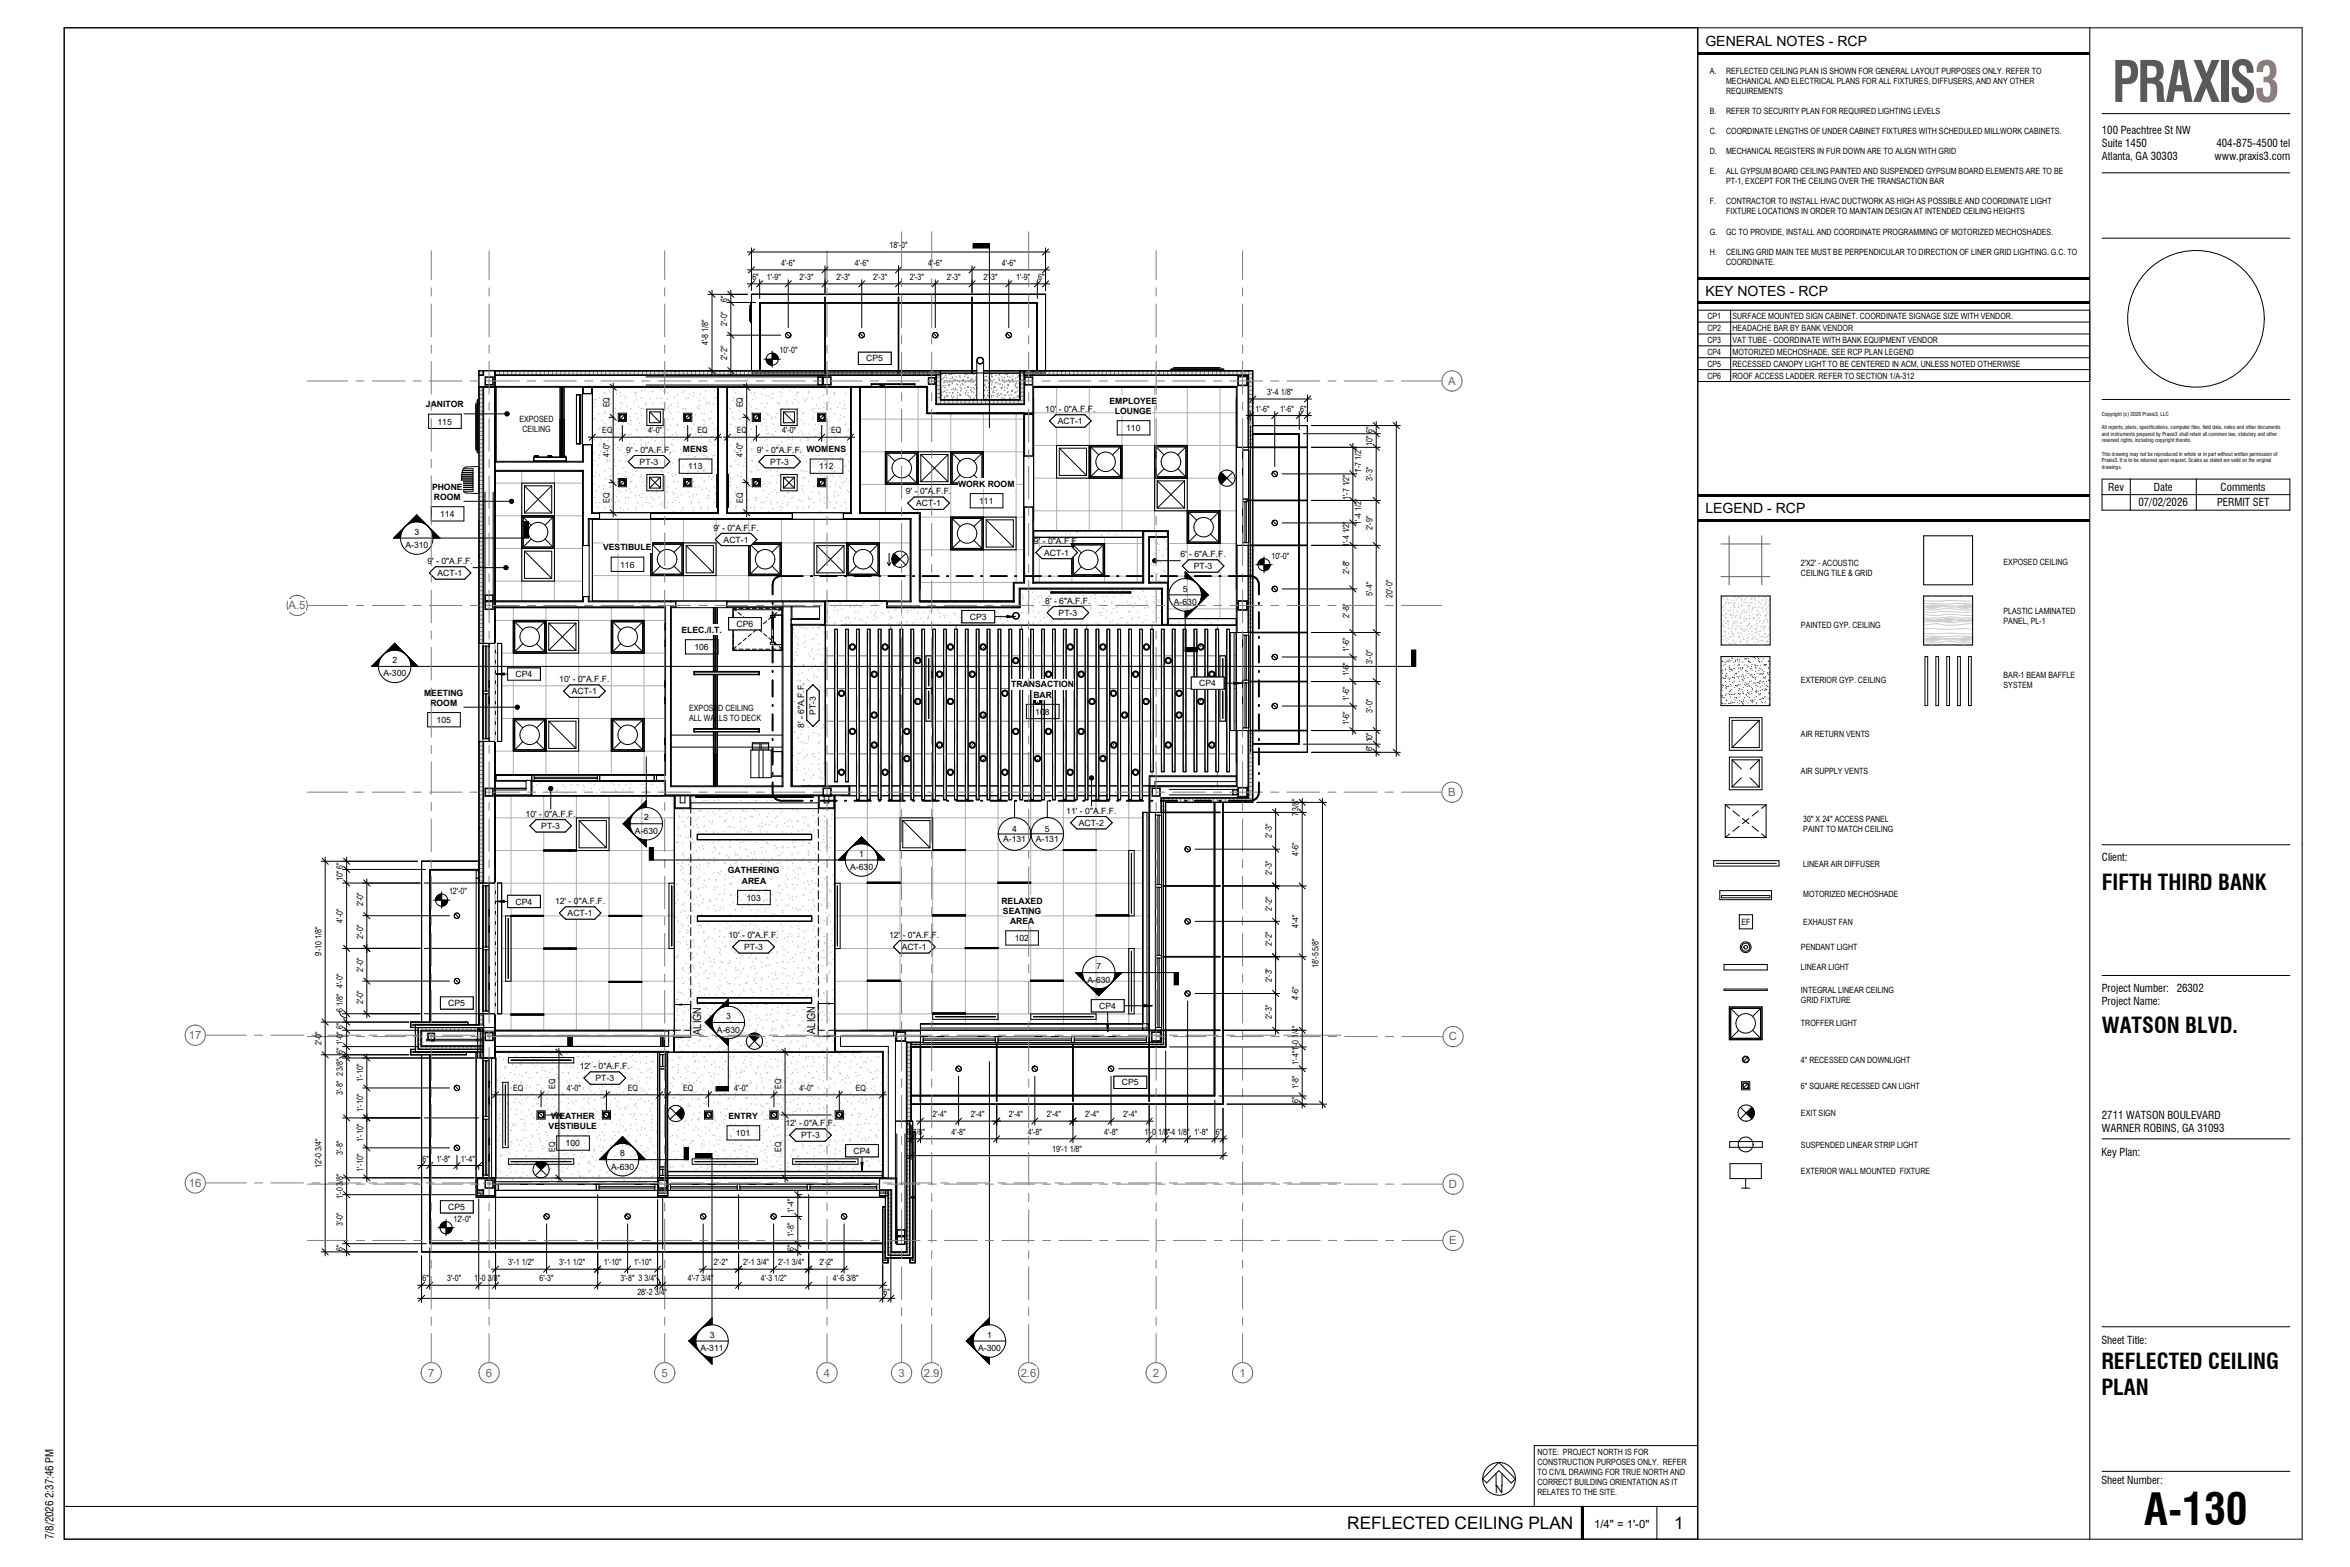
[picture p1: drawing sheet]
<svg xmlns="http://www.w3.org/2000/svg" width="914mm" height="610mm" viewBox="0 0 914 610" stroke-linecap="round" stroke-linejoin="round" font-family="sans-serif">
<defs><g id="words">
<text font-size="21.7" fill="#595955" x="821.8" y="39.6">PRAXIS3</text>
<text font-size="17" x="834.4" y="593.1">A-130</text>
<g font-size="8.5">
<text x="817.9" y="346.3">FIFTH THIRD BANK</text>
<text x="817.9" y="401.9">WATSON BLVD.</text>
<text x="817.7" y="532.6">REFLECTED CEILING</text>
<text x="817.7" y="542.7">PLAN</text>
</g>
<g font-size="6.7">
<text x="524.2" y="594.9">REFLECTED CEILING PLAN</text>
<text x="651.5" y="594.9">1</text>
</g>
<g font-size="5.5">
<text x="663.6" y="17.8">GENERAL NOTES - RCP</text>
<text x="663.6" y="115">KEY NOTES - RCP</text>
<text x="663.6" y="199.5">LEGEND - RCP</text>
</g>
<g font-size="4.4" fill="#686663">
<text x="563.4" y="149.7">A</text>
<text x="112.3" y="237">A.5</text>
<text x="563.4" y="309.7">B</text>
<text x="73.5" y="404.2">17</text>
<text x="563.7" y="404.7">C</text>
<text x="73.5" y="461.7">16</text>
<text x="563.7" y="462.1">D</text>
<text x="563.8" y="484.1">E</text>
<text x="166.5" y="535.5">7</text>
<text x="189.1" y="535.5">6</text>
<text x="257.4" y="535.6">5</text>
<text x="320.6" y="535.5">4</text>
<text x="349.6" y="535.5">3</text>
<text x="359.4" y="535.5">2.9</text>
<text x="397.2" y="535.5">2.6</text>
<text x="448.6" y="535.5">2</text>
<text x="482.2" y="535.5">1</text>
</g>
<g font-size="4.4">
<text x="272.9" y="402.5" transform="rotate(-90 272.9 402.5)">ALIGN</text>
<text x="317.2" y="402.1" transform="rotate(-90 317.2 402.1)">ALIGN</text>
<text x="581.8" y="580.7">N</text>
<text x="620.3" y="594.2">1/4&quot; = 1'-0&quot;</text>
</g>
<g font-size="4.2">
<text x="817.9" y="52.2">100 Peachtree St NW</text>
<text x="817.9" y="57.3">Suite 1450</text>
<text x="862.4" y="57.3">404-875-4500 tel</text>
<text x="817.9" y="62.4">Atlanta, GA 30303</text>
<text x="861.7" y="62.4">www.praxis3.com</text>
<text x="820.4" y="191">Rev</text>
<text x="838.1" y="191">Date</text>
<text x="864.1" y="191">Comments</text>
<text x="832.1" y="197">07/02/2026</text>
<text x="862.7" y="197">PERMIT SET</text>
<text x="817.9" y="335.1">Client:</text>
<text x="817.9" y="385.9">Project Number:</text>
<text x="847" y="385.9">26302</text>
<text x="817.9" y="391">Project Name:</text>
<text x="817.9" y="435.2">2711 WATSON BOULEVARD</text>
<text x="817.9" y="440.3">WARNER ROBINS, GA 31093</text>
<text x="817.7" y="449.6">Key Plan:</text>
<text x="817.7" y="522.7">Sheet Title:</text>
<text x="817.7" y="577.2">Sheet Number:</text>
<text x="20.8" y="598.9" transform="rotate(-90 20.8 598.9)">7/8/2026 2:37:46 PM</text>
</g>
<g font-size="3.4">
<text x="665.3" y="28.7">A.</text>
<text x="671.6" y="28.7">REFLECTED CEILING PLAN IS SHOWN FOR GENERAL LAYOUT PURPOSES ONLY. REFER TO</text>
<text x="671.6" y="32.6">MECHANICAL AND ELECTRICAL PLANS FOR ALL FIXTURES, DIFFUSERS, AND ANY OTHER</text>
<text x="671.6" y="36.5">REQUIREMENTS</text>
<text x="665.3" y="44.4">B.</text>
<text x="671.6" y="44.4">REFER TO SECURITY PLAN FOR REQUIRED LIGHTING LEVELS</text>
<text x="665.3" y="52.2">C.</text>
<text x="671.6" y="52.2">COORDINATE LENGTHS OF UNDER CABINET FIXTURES WITH SCHEDULED MILLWORK CABINETS.</text>
<text x="665.3" y="60">D.</text>
<text x="671.6" y="60">MECHANICAL REGISTERS IN FUR DOWN ARE TO ALIGN WITH GRID</text>
<text x="665.3" y="67.8">E.</text>
<text x="671.6" y="67.8">ALL GYPSUM BOARD CEILING PAINTED AND SUSPENDED GYPSUM BOARD ELEMENTS ARE TO BE</text>
<text x="671.6" y="71.7">PT-1, EXCEPT FOR THE CEILING OVER THE TRANSACTION BAR</text>
<text x="665.3" y="79.5">F.</text>
<text x="671.6" y="79.5">CONTRACTOR TO INSTALL HVAC DUCTWORK AS HIGH AS POSSIBLE AND COORDINATE LIGHT</text>
<text x="671.6" y="83.4">FIXTURE LOCATIONS IN ORDER TO MAINTAIN DESIGN AT INTENDED CEILING HEIGHTS</text>
<text x="665.3" y="91.2">G.</text>
<text x="671.6" y="91.2">GC TO PROVIDE, INSTALL AND COORDINATE PROGRAMMING OF MOTORIZED MECHOSHADES.</text>
<text x="346.2" y="96.5">18'-0&quot;</text>
<text x="665.3" y="99.1">H.</text>
<text x="671.6" y="99.1">CEILING GRID MAIN TEE MUST BE PERPENDICULAR TO DIRECTION OF LINER GRID LIGHTING. G.C. TO</text>
<text x="304" y="103.5">4'-6&quot;</text>
<text x="332.6" y="103.5">4'-6&quot;</text>
<text x="361.2" y="103.5">4'-6&quot;</text>
<text x="389.8" y="103.5">4'-6&quot;</text>
<text x="671.6" y="103">COORDINATE.</text>
<text x="292.8" y="108.9">6&quot;</text>
<text x="298.4" y="108.9">1'-9&quot;</text>
<text x="311.2" y="108.9">2'-3&quot;</text>
<text x="325.5" y="108.9">2'-3&quot;</text>
<text x="339.8" y="108.9">2'-3&quot;</text>
<text x="354.1" y="108.9">2'-3&quot;</text>
<text x="368.4" y="108.9">2'-3&quot;</text>
<text x="382.7" y="108.9">2'-3&quot;</text>
<text x="395.4" y="108.9">1'-9&quot;</text>
<text x="404" y="108.9">6&quot;</text>
<text x="282.9" y="117.3" transform="rotate(-90 282.9 117.3)">6&quot;</text>
<text x="664.3" y="124.2">CP1</text>
<text x="674.1" y="124.2">SURFACE MOUNTED SIGN CABINET. COORDINATE SIGNAGE SIZE WITH VENDOR.</text>
<text x="282.9" y="126.7" transform="rotate(-90 282.9 126.7)">2'-0&quot;</text>
<text x="664.3" y="128.8">CP2</text>
<text x="674.1" y="128.8">HEADACHE BAR BY BANK VENDOR</text>
<text x="275.6" y="134.4" transform="rotate(-90 275.6 134.4)">4'-8 1/8&quot;</text>
<text x="303.3" y="137.4">10'-0&quot;</text>
<text x="664.3" y="133.5">CP3</text>
<text x="674.1" y="133.5">VAT TUBE - COORDINATE WITH BANK EQUIPMENT VENDOR</text>
<text x="282.9" y="140" transform="rotate(-90 282.9 140)">2'-2&quot;</text>
<text x="337.1" y="140.6">CP5</text>
<text x="664.3" y="138.1">CP4</text>
<text x="664.3" y="142.7">CP5</text>
<text x="674.1" y="138.1">MOTORIZED MECHOSHADE, SEE RCP PLAN LEGEND</text>
<text x="674.1" y="142.7">RECESSED CANOPY LIGHT TO BE CENTERED IN ACM, UNLESS NOTED OTHERWISE</text>
<text x="664.3" y="147.3">CP6</text>
<text x="674.1" y="147.3">ROOF ACCESS LADDER. REFER TO SECTION 1/A-312</text>
<text x="493.1" y="153.7">3'-4 1/8&quot;</text>
<text x="165.7" y="158.5">JANITOR</text>
<text x="237.1" y="158.5" transform="rotate(-90 237.1 158.5)">EQ</text>
<text x="289.1" y="158.5" transform="rotate(-90 289.1 158.5)">EQ</text>
<text x="406.7" y="160.4">10' - 0&quot;A.F.F.</text>
<text x="431.7" y="157.1">EMPLOYEE</text>
<text x="433.8" y="161.1">LOUNGE</text>
<text x="488.5" y="160.2">1'-6&quot;</text>
<text x="498.1" y="160.2">1'-6&quot;</text>
<text x="505.9" y="160.2">6&quot;</text>
<text x="170.2" y="165.2">115</text>
<text x="202.1" y="164.2">EXPOSED</text>
<text x="411.6" y="164.9">ACT-1</text>
<text x="438.2" y="167.7">110</text>
<text x="203.3" y="168.1">CEILING</text>
<text x="234.4" y="168.6">EQ</text>
<text x="252.2" y="168.6">4'-0&quot;</text>
<text x="271.4" y="168.6">EQ</text>
<text x="286.7" y="168.6">EQ</text>
<text x="304.3" y="168.6">4'-0&quot;</text>
<text x="323.4" y="168.6">EQ</text>
<text x="534" y="173.4" transform="rotate(-90 534 173.4)">10&quot;</text>
<text x="534" y="168.4" transform="rotate(-90 534 168.4)">6&quot;</text>
<text x="237.1" y="177.8" transform="rotate(-90 237.1 177.8)">4'-0&quot;</text>
<text x="243.7" y="176.2">9' - 0&quot;A.F.F.</text>
<text x="265.7" y="176">MENS</text>
<text x="289.1" y="177.8" transform="rotate(-90 289.1 177.8)">4'-0&quot;</text>
<text x="294.5" y="176.2">9' - 0&quot;A.F.F.</text>
<text x="313.8" y="176">WOMENS</text>
<text x="248.9" y="180.8">PT-3</text>
<text x="267.8" y="182.6">113</text>
<text x="299.7" y="180.8">PT-3</text>
<text x="318.7" y="182.6">112</text>
<text x="529.7" y="184.2" transform="rotate(-90 529.7 184.2)">1'-7 1/2&quot;</text>
<text x="168.1" y="190.5">PHONE</text>
<text x="372.8" y="189.4">WORK ROOM</text>
<text x="534" y="187.1" transform="rotate(-90 534 187.1)">3'-3&quot;</text>
<text x="168.8" y="194.5">ROOM</text>
<text x="237.1" y="195.6" transform="rotate(-90 237.1 195.6)">EQ</text>
<text x="289.1" y="195.6" transform="rotate(-90 289.1 195.6)">EQ</text>
<text x="352.5" y="192.4">9' - 0&quot;A.F.F.</text>
<text x="356.5" y="196.9">ACT-1</text>
<text x="381" y="196.1">111</text>
<text x="524.9" y="194.5" transform="rotate(-90 524.9 194.5)">1'-7 1/2&quot;</text>
<text x="171.3" y="201.2">114</text>
<text x="161.3" y="208">3</text>
<text x="277.6" y="206.5">9' - 0&quot;A.F.F.</text>
<text x="529.7" y="204" transform="rotate(-90 529.7 204)">1'-4 1/2&quot;</text>
<text x="534" y="206.1" transform="rotate(-90 534 206.1)">2'-9&quot;</text>
<text x="157.7" y="213.2">A-310</text>
<text x="234.7" y="214.1">VESTIBULE</text>
<text x="281.6" y="211">ACT-1</text>
<text x="402.3" y="211.5">9' - 0&quot;A.F.F.</text>
<text x="524.9" y="212.8" transform="rotate(-90 524.9 212.8)">1'-4 1/2&quot;</text>
<text x="166.3" y="219.5">9' - 0&quot;A.F.F.</text>
<text x="241.3" y="220.8">116</text>
<text x="406.3" y="216.1">ACT-1</text>
<text x="459.3" y="216.8">6' - 6&quot;A.F.F.</text>
<text x="464.5" y="221.4">PT-3</text>
<text x="494.7" y="217.4">10'-0&quot;</text>
<text x="700.8" y="220.1">2'X2' - ACOUSTIC</text>
<text x="779.6" y="219.7">EXPOSED CEILING</text>
<text x="170.3" y="224.1">ACT-1</text>
<text x="524.9" y="223.3" transform="rotate(-90 524.9 223.3)">2'-8&quot;</text>
<text x="700.8" y="224">CEILING TILE &amp; GRID</text>
<text x="460.3" y="230.1">5</text>
<text x="534" y="231.8" transform="rotate(-90 534 231.8)">5'-4&quot;</text>
<text x="541.8" y="232.6" transform="rotate(-90 541.8 232.6)">20'-0&quot;</text>
<text x="406.7" y="235">8' - 6&quot;A.F.F.</text>
<text x="411.9" y="239.5">PT-3</text>
<text x="456.8" y="235.3">A-630</text>
<text x="779.6" y="238.8">PLASTIC LAMINATED</text>
<text x="286.6" y="243.8">CP6</text>
<text x="377.4" y="241.1">CP3</text>
<text x="524.9" y="240.3" transform="rotate(-90 524.9 240.3)">2'-8&quot;</text>
<text x="700.8" y="244.2">PAINTED GYP. CEILING</text>
<text x="779.6" y="242.7">PANEL, PL-1</text>
<text x="265.2" y="246.3">ELEC./I.T.</text>
<text x="152.7" y="257.9">2</text>
<text x="270.2" y="252.9">106</text>
<text x="524.9" y="253.5" transform="rotate(-90 524.9 253.5)">1'-6&quot;</text>
<text x="149.2" y="263.1">A-300</text>
<text x="200.6" y="263.4">CP4</text>
<text x="524.9" y="263.1" transform="rotate(-90 524.9 263.1)">1'-6&quot;</text>
<text x="534" y="258.3" transform="rotate(-90 534 258.3)">3'-0&quot;</text>
<text x="779.6" y="263.9">BAR-1 BEAM BAFFLE</text>
<text x="217.6" y="265.5">10' - 0&quot;A.F.F.</text>
<text x="393.5" y="267.4">TRANSACTION</text>
<text x="466.6" y="267">CP4</text>
<text x="700.8" y="265.8">EXTERIOR GYP. CEILING</text>
<text x="779.6" y="267.8">SYSTEM</text>
<text x="165" y="270.6">MEETING</text>
<text x="167.5" y="274.6">ROOM</text>
<text x="222.5" y="270">ACT-1</text>
<text x="402.1" y="271.4">BAR</text>
<text x="524.9" y="272.6" transform="rotate(-90 524.9 272.6)">1'-6&quot;</text>
<text x="169.9" y="281.3">105</text>
<text x="268.2" y="276.6">EXPOSED CEILING</text>
<text x="268.2" y="280.5">ALL WALLS TO DECK</text>
<text x="317.5" y="278.1" transform="rotate(-90 317.5 278.1)">PT-3</text>
<text x="402.9" y="278.1">108</text>
<text x="534" y="277.4" transform="rotate(-90 534 277.4)">3'-0&quot;</text>
<text x="312.9" y="283.3" transform="rotate(-90 312.9 283.3)">8' - 6&quot;A.F.F.</text>
<text x="524.9" y="282.1" transform="rotate(-90 524.9 282.1)">1'-6&quot;</text>
<text x="700.8" y="286.7">AIR RETURN VENTS</text>
<text x="534" y="292.3" transform="rotate(-90 534 292.3)">6&quot;</text>
<text x="534" y="288.8" transform="rotate(-90 534 288.8)">10&quot;</text>
<text x="700.8" y="301.2">AIR SUPPLY VENTS</text>
<text x="204.5" y="317.9">10' - 0&quot;A.F.F.</text>
<text x="414.9" y="316.6">11' - 0&quot;A.F.F.</text>
<text x="505.2" y="317.6" transform="rotate(-90 505.2 317.6)">7 3/8&quot;</text>
<text x="210.6" y="322.4">PT-3</text>
<text x="250.6" y="319.2">2</text>
<text x="393.8" y="323.7">4</text>
<text x="406.6" y="323.6">5</text>
<text x="419.8" y="321.2">ACT-2</text>
<text x="701.7" y="319.7">30&quot; X 24&quot; ACCESS PANEL</text>
<text x="701.7" y="323.6">PAINT TO MATCH CEILING</text>
<text x="247.1" y="324.4">A-630</text>
<text x="390.3" y="327.7">A-131</text>
<text x="403" y="327.6">A-131</text>
<text x="494.9" y="325.9" transform="rotate(-90 494.9 325.9)">2'-3&quot;</text>
<text x="334.3" y="333.3">1</text>
<text x="505.2" y="333.1" transform="rotate(-90 505.2 333.1)">4'-6&quot;</text>
<text x="283.2" y="339.8">GATHERING</text>
<text x="330.8" y="338.5">A-630</text>
<text x="494.9" y="340.2" transform="rotate(-90 494.9 340.2)">2'-3&quot;</text>
<text x="701.7" y="337.1">LINEAR AIR DIFFUSER</text>
<text x="133.4" y="342.9" transform="rotate(-90 133.4 342.9)">10&quot; 6&quot;</text>
<text x="174.7" y="347.8">12'-0&quot;</text>
<text x="288.7" y="343.8">AREA</text>
<text x="141.2" y="352.6" transform="rotate(-90 141.2 352.6)">2'-0&quot;</text>
<text x="200.6" y="351.9">CP4</text>
<text x="216" y="351.8">12' - 0&quot;A.F.F.</text>
<text x="290.5" y="350.4">103</text>
<text x="389.7" y="351.6">RELAXED</text>
<text x="701.7" y="348.8">MOTORIZED MECHOSHADE</text>
<text x="133.4" y="358.9" transform="rotate(-90 133.4 358.9)">4'-0&quot;</text>
<text x="220.9" y="356.3">ACT-1</text>
<text x="390.3" y="355.5">SEATING</text>
<text x="393" y="359.5">AREA</text>
<text x="494.9" y="354.2" transform="rotate(-90 494.9 354.2)">2'-2&quot;</text>
<text x="677.6" y="359.8">EF</text>
<text x="701.7" y="359.8">EXHAUST FAN</text>
<text x="141.2" y="365.3" transform="rotate(-90 141.2 365.3)">2'-0&quot;</text>
<text x="283.5" y="364.9">10' - 0&quot;A.F.F.</text>
<text x="345.9" y="364.9">12' - 0&quot;A.F.F.</text>
<text x="505.2" y="361.1" transform="rotate(-90 505.2 361.1)">4'-4&quot;</text>
<text x="289.6" y="369.5">PT-3</text>
<text x="350.8" y="369.5">ACT-1</text>
<text x="394.8" y="366.2">102</text>
<text x="494.9" y="368" transform="rotate(-90 494.9 368)">2'-2&quot;</text>
<text x="700.8" y="369.6">PENDANT LIGHT</text>
<text x="125" y="372.1" transform="rotate(-90 125 372.1)">9'-10 1/8&quot;</text>
<text x="426.7" y="377.1">7</text>
<text x="513.1" y="376.6" transform="rotate(-90 513.1 376.6)">18'-5 5/8&quot;</text>
<text x="700.8" y="377.5">LINEAR LIGHT</text>
<text x="141.2" y="378" transform="rotate(-90 141.2 378)">2'-0&quot;</text>
<text x="423.1" y="382.3">A-630</text>
<text x="494.9" y="382.1" transform="rotate(-90 494.9 382.1)">2'-3&quot;</text>
<text x="505.2" y="389.2" transform="rotate(-90 505.2 389.2)">4'-6&quot;</text>
<text x="700.8" y="386.2">INTEGRAL LINEAR CEILING</text>
<text x="133.4" y="393.5" transform="rotate(-90 133.4 393.5)">6 1/8&quot; 4'-0&quot;</text>
<text x="141.2" y="390.7" transform="rotate(-90 141.2 390.7)">2'-0&quot;</text>
<text x="174.4" y="391.4">CP5</text>
<text x="427.7" y="392.5">CP4</text>
<text x="700.8" y="390.2">GRID FIXTURE</text>
<text x="279" y="401.7">A-630</text>
<text x="282.5" y="396.5">3</text>
<text x="494.9" y="396.4" transform="rotate(-90 494.9 396.4)">2'-3&quot;</text>
<text x="700.8" y="399">TROFFER LIGHT</text>
<text x="125" y="406.7" transform="rotate(-90 125 406.7)">2'-0&quot;</text>
<text x="133.4" y="410" transform="rotate(-90 133.4 410)">6&quot; 1'-0&quot; 6&quot;</text>
<text x="700.8" y="413.5">4&quot; RECESSED CAN DOWNLIGHT</text>
<text x="225.6" y="416">12' - 0&quot;A.F.F.</text>
<text x="505.2" y="414.2" transform="rotate(-90 505.2 414.2)">1'-4&quot;1'-0 1/4&quot;</text>
<text x="133.4" y="426" transform="rotate(-90 133.4 426)">3'-8&quot; 2 3/8&quot;</text>
<text x="141.2" y="420.9" transform="rotate(-90 141.2 420.9)">1'-10&quot;</text>
<text x="199.7" y="424.4">EQ</text>
<text x="216" y="423.5" transform="rotate(-90 216 423.5)">EQ</text>
<text x="220.5" y="424.4">4'-0&quot;</text>
<text x="231.7" y="420.6">PT-3</text>
<text x="244.3" y="424.4">EQ</text>
<text x="265.8" y="424.4">EQ</text>
<text x="285.7" y="424.4">4'-0&quot;</text>
<text x="304" y="423.5" transform="rotate(-90 304 423.5)">EQ</text>
<text x="311.2" y="424.4">4'-0&quot;</text>
<text x="333" y="424.4">EQ</text>
<text x="436.5" y="422.3">CP5</text>
<text x="505.2" y="423.8" transform="rotate(-90 505.2 423.8)">1'-8&quot;</text>
<text x="700.8" y="423.7">6&quot; SQUARE RECESSED CAN LIGHT</text>
<text x="505.2" y="429.2" transform="rotate(-90 505.2 429.2)">6&quot;</text>
<text x="141.2" y="432.5" transform="rotate(-90 141.2 432.5)">1'-10&quot;</text>
<text x="214.5" y="435.3">WEATHER</text>
<text x="283.5" y="435.3">ENTRY</text>
<text x="362.9" y="434.7">2'-4&quot;</text>
<text x="377.7" y="434.7">2'-4&quot;</text>
<text x="392.5" y="434.7">2'-4&quot;</text>
<text x="407.4" y="434.7">2'-4&quot;</text>
<text x="422.2" y="434.7">2'-4&quot;</text>
<text x="437" y="434.7">2'-4&quot;</text>
<text x="700.8" y="434.2">EXIT SIGN</text>
<text x="213.5" y="439.3">VESTIBULE</text>
<text x="286.4" y="442">101</text>
<text x="305.6" y="438.2">12' - 0&quot;A.F.F.</text>
<text x="311.7" y="442.8">PT-3</text>
<text x="352.8" y="441.5">6 7/8&quot;</text>
<text x="370.3" y="441.5">4'-8&quot;</text>
<text x="399.9" y="441.5">4'-8&quot;</text>
<text x="429.6" y="441.5">4'-8&quot;</text>
<text x="445.4" y="441.5">1'-0 1/8&quot;</text>
<text x="452.8" y="441.5">1'-4 1/8&quot;</text>
<text x="464.7" y="441.5">1'-8&quot;</text>
<text x="473.1" y="441.5">6&quot;</text>
<text x="133.4" y="449.3" transform="rotate(-90 133.4 449.3)">3'-8&quot;</text>
<text x="141.2" y="444.2" transform="rotate(-90 141.2 444.2)">1'-10&quot;</text>
<text x="216" y="448" transform="rotate(-90 216 448)">EQ</text>
<text x="220.1" y="446">100</text>
<text x="241.3" y="449.8">8</text>
<text x="304" y="448" transform="rotate(-90 304 448)">EQ</text>
<text x="332.1" y="448.8">CP4</text>
<text x="409.4" y="448.1">19'-1 1/8&quot;</text>
<text x="700.8" y="446.4">SUSPENDED LINEAR STRIP LIGHT</text>
<text x="125" y="454.4" transform="rotate(-90 125 454.4)">12'-0 3/4&quot;</text>
<text x="141.2" y="455.8" transform="rotate(-90 141.2 455.8)">1'-10&quot;</text>
<text x="164.4" y="451.9">6&quot;</text>
<text x="169.8" y="451.9">1'-8&quot;</text>
<text x="179.3" y="451.9">1'-4&quot;</text>
<text x="237.8" y="455">A-630</text>
<text x="700.8" y="456.7">EXTERIOR WALL MOUNTED FIXTURE</text>
<text x="133.4" y="466.5" transform="rotate(-90 133.4 466.5)">1'-0 3/8&quot;</text>
<text x="174.4" y="470.7">CP5</text>
<text x="308.9" y="471.7" transform="rotate(-90 308.9 471.7)">1'-4&quot;</text>
<text x="133.4" y="477" transform="rotate(-90 133.4 477)">3'-0&quot;</text>
<text x="176.4" y="475.3">12'-0&quot;</text>
<text x="308.9" y="481.2" transform="rotate(-90 308.9 481.2)">1'-8&quot;</text>
<text x="133.4" y="486.7" transform="rotate(-90 133.4 486.7)">6&quot;</text>
<text x="308.9" y="486.7" transform="rotate(-90 308.9 486.7)">6&quot;</text>
<text x="197.8" y="492.3">3'-1 1/2&quot;</text>
<text x="217.6" y="492.3">3'-1 1/2&quot;</text>
<text x="234.9" y="492.3">1'-10&quot;</text>
<text x="246.6" y="492.3">1'-10&quot;</text>
<text x="277.8" y="492.3">2'-2&quot;</text>
<text x="289.2" y="492.3">2'-1 3/4&quot;</text>
<text x="302.8" y="492.3">2'-1 3/4&quot;</text>
<text x="318.8" y="492.3">2'-2&quot;</text>
<text x="164.4" y="498.5">6&quot;</text>
<text x="174" y="498.5">3'-0&quot;</text>
<text x="184.6" y="498.5">1'-0 3/8&quot;</text>
<text x="210" y="498.5">6'-3&quot;</text>
<text x="241.5" y="498.5">3'-8&quot; 3 3/4&quot;</text>
<text x="248" y="503.6">28'-2 3/4&quot;</text>
<text x="267.6" y="498.5">4'-7 3/4&quot;</text>
<text x="296" y="498.5">4'-3 1/2&quot;</text>
<text x="324.1" y="498.5">4'-6 3/8&quot;</text>
<text x="343.8" y="503.6">6&quot;</text>
<text x="276.2" y="520.4">3</text>
<text x="384.1" y="520.4">1</text>
<text x="272.6" y="525.6">A-311</text>
<text x="380.6" y="525.6">A-300</text>
<text x="598.2" y="566">NOTE: PROJECT NORTH IS FOR</text>
<text x="598.2" y="569.9">CONSTRUCTION PURPOSES ONLY. REFER</text>
<text x="598.2" y="573.8">TO CIVIL DRAWING FOR TRUE NORTH AND</text>
<text x="598.2" y="577.7">CORRECT BUILDING ORIENTATION AS IT</text>
<text x="598.2" y="581.6">RELATES TO THE SITE.</text>
</g>
<g font-size="2.1">
<text x="817.9" y="161.8">Copyright (c) 2026 Praxis3, LLC</text>
<text x="817.9" y="167">All reports, plans, specifications, computer files, field data, notes and other documents</text>
<text x="817.9" y="169.6">and instruments prepared by Praxis3 shall retain all common law, statutory and other</text>
<text x="817.9" y="172.1">reserved rights, including copyright thereto.</text>
<text x="817.9" y="177.3">This drawing may not be reproduced in whole or in part without written permission of</text>
<text x="817.9" y="179.9">Praxis3. It is to be returned upon request. Scales as stated are valid on the original</text>
<text x="817.9" y="182.5">drawings.</text>
</g>
</g></defs>
<path d="M352.9 405.6h1.6v30.6h-1.6z" fill="#e1e1e1"/>
<g fill="#fff">
<path d="M447.1 305.7h34.3v.3h-34.3z"/>
<path d="M453.5 312.1h34z"/>
</g>
<path d="M452 310.6h35.4v1.5h-35.4z" fill="#e1e1e1"/>
<g fill="#fff">
<path d="M451.7 310.3h34.2v.3h-34.2z"/>
<path d="M349.5 400.8v.3h8.7v-.3zM447.1 400.8v.3h.4z"/>
<path d="M354.5 407.2h3.7zM447.1 407.2h6.5z"/>
</g>
<path d="M354.5 405.6v1.6h3.7v-1.6zM447.1 405.6v1.6h6.4l-1.5-1.6z" fill="#e1e1e1"/>
<g fill="#fff">
<path d="M352.9 405.4v.2h5.3v-.2zM447.1 405.4v.2h4.9l-.3-.2z"/>
<path d="M447.1 400.8l.4 .3v-.3zM447.1 306v10h.4v-10z"/>
<path d="M453.5 400.8l.1 6.4zM453.5 312.1l.1 3.9z"/>
</g>
<path d="M452 400.8v4.8l1.5 1.6v-6.4zM452 312.1v3.9h1.5v-3.9z" fill="#e1e1e1"/>
<g fill="#fff">
<path d="M186.3 150.3h152.7v.4h-152.7z"/>
<path d="M451.7 400.8v4.6l.3 .2v-4.8zM451.7 310.6v5.4h.3v-5.4z"/>
<path d="M192.8 144.2l6.3 .1zM199.3 144.2l63.4 .1zM262.9 144.2l76.1 .1z"/>
</g>
<path d="M192.8 144.3v1.5h146.2v-1.5zM186.3 144.3v1.5h1.6v-1.5z" fill="#e1e1e1"/>
<g fill="#fff">
<path d="M186.3 145.8v.3h1.9v-.3zM192.8 145.8v.3h146.2v-.3z"/>
<path d="M192.4 400.8v.3h.4v-.3zM192.4 288.4v47h.4v-47zM192.4 150.7v99.6h.4v-99.6zM192.4 144.2v6.1h.4v-6.1z"/>
<path d="M186.3 399.7l.1 1.4zM186.3 394.4l.1 4.3zM186.4 322.4l-.1 21.1zM186.3 288.4l.1 33.9zM186.3 216.5l.1 33.8zM186.4 157.1v59.2zM186.3 150.7l.1 6.3z"/>
</g>
<path d="M186.4 399.7v1.4h1.5v-1.4zM186.4 394.4v4.3h1.5v-4.3zM186.4 288.4v55.1h1.5v-55.1zM186.4 150.7v99.6h1.5v-99.6zM186.4 144.2l1.5 .1z" fill="#e1e1e1"/>
<g fill="#fff">
<path d="M187.9 399.7v1.4h.3v-1.4zM187.9 394.4v4.3h.3v-4.3zM187.9 288.4v55.1h.3v-55.1zM187.9 150.7v99.6h.3v-99.6zM187.9 144.2v1.6h.3v-1.6z"/>
<path d="M192.4 394.4v6.4h.4v-6.4zM192.4 335.4v8.1h.4v-8.1z"/>
<path d="M487.4 301.2l.1 10.9zM487.4 284.2v16.9zM487.4 212.2l.1 33.9zM487.4 157.1l.1 16.9zM487.4 144.2v12.8z"/>
<path d="M481 284.2v21.5h.4v-21.5zM481 212.2v33.9h.4v-33.9zM481 150.3v23.7h.4v-23.7z"/>
<path d="M485.6 284.2v26.1h.3v-26.1zM485.6 212.2v33.9h.3v-33.9zM485.6 145.8v28.2h.3v-28.2z"/>
</g>
<path d="M485.9 284.2v26.4h1.5v-26.4zM485.9 212.2v33.9h1.5v-33.9zM485.9 144.3v29.7h1.5v-29.7z" fill="#e1e1e1"/>
<g fill="#fff">
<path d="M402.2 150.3h78.8v.4h-78.8z"/>
<path d="M413.2 144.3h61.4zM396.9 144.2l16.2 .1zM474.7 144.3l12.7-.1z"/>
</g>
<path d="M398.4 144.3h87.5v1.5h-87.5z" fill="#e1e1e1"/>
<g fill="#fff">
<path d="M398.7 145.8h86.9v.3h-86.9z"/>
<path d="M356 150.3h4.9v.4h-4.9z"/>
<path d="M356 144.2l10 .1z"/>
</g>
<path d="M356 144.3h9.9v1.5h-9.9z" fill="#e1e1e1"/>
<g fill="#fff">
<path d="M356 145.8h8.4v.3h-8.4z"/>
<path d="M360.6 160.6h41.3v.3h-41.3z"/>
<path d="M365.9 155.6h30.9z"/>
</g>
<path d="M364.4 155.6h32.5v1.5h-32.5z" fill="#e1e1e1"/>
<g fill="#fff">
<path d="M364.1 157.1h34.3v.3h-34.3z"/>
<path d="M396.8 144.2l.1 11.4z"/>
<path d="M401.9 150.3h.3v10.6h-.3z"/>
<path d="M398.4 145.8h.3v11.6h-.3z"/>
</g>
<path d="M396.9 144.3h1.5v12.8h-1.5z" fill="#e1e1e1"/>
<g fill="#fff">
<path d="M339 149.3h17v.3h-17z"/>
<path d="M339 144.2l17 .1z"/>
</g>
<path d="M339 144.3h17v1.5h-17z" fill="#e1e1e1"/>
<g fill="#fff">
<path d="M339 145.8h17v.3h-17z"/>
<path d="M360.6 150.7h.3v9.9h-.3z"/>
<path d="M365.9 144.3l.1 11.3z"/>
</g>
<path d="M364.4 145.8h1.5v9.8h-1.5z" fill="#e1e1e1"/>
<g fill="#fff">
<path d="M364.1 146.1h.3v11h-.3z"/>
<path d="M181.4 409.3l.1 1z"/>
<path d="M182 397.6v1.1z"/>
<path d="M159.9 410.3h21.5z"/>
<path d="M159.9 397.6l22.1 .1z"/>
<path d="M161.6 409.2l26.2 .1z"/>
<path d="M162.7 398.7h23.6z"/>
<path d="M353 436.2h2.1z"/>
<path d="M355.1 440.4l1.1 .1z"/>
<path d="M343.5 469.6v21.6z"/>
<path d="M344.5 463.2l.1 26.1z"/>
<path d="M159.8 408.2l1.8 .1z"/>
<path d="M159.8 408.3l.1 2z"/>
<path d="M159.8 399.7h1.8z"/>
<path d="M159.8 397.6l.1 2.1z"/>
<path d="M161.6 399.7l.1 9.5z"/>
<path d="M343.5 469.5l1 .1z"/>
<path d="M343.5 491.2h2z"/>
<path d="M345.5 489.4l.1 1.8z"/>
<path d="M354.1 491.2h2.1z"/>
<path d="M354.1 489.4v1.8z"/>
<path d="M344.5 489.3l10.6 .1z"/>
<path d="M356.1 465.9l.1 25.3zM356.1 440.5l.1 25.2z"/>
<path d="M355 465.9l.1 23.4zM355 436.2l.1 29.5z"/>
</g>
<path d="M352.9 436.2h1.1v51.1h-1.1z" fill="#e1e1e1"/>
<path d="M352.7 436.2h.2v50.7h-.2z" fill="#fff"/>
<path d="M345.6 487.3h8.4v1h-8.4z" fill="#e1e1e1"/>
<path d="M346.6 486.9h6.3v.4h-6.3z" fill="#fff"/>
<path d="M345.6 463.1h1v24.2h-1z" fill="#e1e1e1"/>
<g fill="#fff">
<path d="M346.6 462.8h.4v24.1h-.4z"/>
<path d="M347.7 400.8h1.8v.3h-1.8z"/>
<path d="M366 145.2v10.3h14.1v-10.3zM382.7 145.2v10.3h14.1v-10.3z"/>
</g>
<path d="M186.9 463.1v2.1h1v-2.1zM186.9 458.2l1 .1zM186.9 399.7v11.9h1v-11.9z" fill="#e1e1e1"/>
<path d="M187.9 462.8v2.4h.3v-2.4zM187.9 458.2l.3 .1zM187.9 399.7v11.9h.3v-11.9z" fill="#fff"/>
<path d="M192.8 463.1v1.1zM342.2 463.1v1.1h3.4v-1.1zM185.8 463.1v1.1h1.1v-1.1zM255.9 463.1v1.1h3.9v-1.1z" fill="#e1e1e1"/>
<path d="M185.8 462.8v.3h2.1v-.3zM255.9 462.8v.3h3.9v-.3zM192.8 462.8v.3zM342.2 462.8v.3h4.4v-.3z" fill="#fff"/>
<path d="M162.7 400.8h1.1v7.4h-1.1z" fill="#e1e1e1"/>
<path d="M163.8 401.1h.3v6.1h-.3z" fill="#fff"/>
<path d="M163.8 407.2h24v1h-24z" fill="#e1e1e1"/>
<path d="M164.1 406.8h23.7v.4h-23.7z" fill="#fff"/>
<path d="M162.7 399.7h25.2v1.1h-25.2z" fill="#e1e1e1"/>
<g fill="#fff">
<path d="M163.8 400.8h24.1v.3h-24.1z"/>
<path d="M342.2 458.3h2.3h-2.2v6.9l2.2 .1h-2.3z"/>
<path d="M396.6 228.8h55.7v.3h-55.7z"/>
<path d="M396.6 229.1h.3v7h-.3z"/>
<path d="M394.3 226.9h.3v6.9h-.3z"/>
<path d="M192.8 236.1h65.8v.3h-65.8z"/>
<path d="M260.9 236.1h.3v69.6h-.3z"/>
<path d="M345 233.8h9.5v.3h-9.2v2h-.3z"/>
<path d="M345 236.1h13v.3h-13z"/>
<path d="M304.7 233.8h16.4v.3h-16.4z"/>
<path d="M357.7 199.8h.3v34h-.3z"/>
<path d="M354.2 202h.3v31.8h-.3z"/>
<path d="M282.7 150.7h.4v48.8h-.4z"/>
<path d="M279.2 150.7h.4v49.1h-.4z"/>
<path d="M334.5 150.7h.3v48.8h-.3z"/>
<path d="M330.9 150.7h.4v48.8h-.4z"/>
<path d="M307.8 242.9h13v.3h-13z"/>
<path d="M308.2 240.6h10.7v.4h-10.7z"/>
<path d="M320.8 234.1h.3v9.1h-.3z"/>
<path d="M452 229.1h.3v13.8h1.9v.3h-2.2z"/>
<path d="M454.2 226.9h.4v16.3h-.4z"/>
<path d="M358 233.8h36.6v.3h-36.6z"/>
<path d="M358 236.1h38.9v.3h-38.9z"/>
<path d="M304.3 236.1h.4v69.6h-.4z"/>
<path d="M192.4 183h34.3v.3h-34.3z"/>
<path d="M192.8 179.5h33.9v.3h-33.9z"/>
<path d="M308.2 243.2h12.9v62.5h-12.9z"/>
<path d="M206.9 303.9h51.7v5.7h-51.7z"/>
<path d="M447.3 208.7h6.9v-1.9h.4v2.3h-7.3z"/>
<path d="M445 206.5h9.6v.3h-9.6z"/>
<path d="M447.3 209.1h7.3v17.4h-7.3z"/>
<path d="M324.8 244.8h1v59.3h-1z"/>
<path d="M329 244.8h1.1v59.3h-1.1z"/>
<path d="M333.3 244.8h1v66.3h-1z"/>
<path d="M468.9 244.8h1v55.4h-1z"/>
<path d="M473.1 244.8h1.1v55.4h-1.1z"/>
<path d="M464.6 244.8h1.1v55.4h-1.1z"/>
<path d="M460.4 244.8h1v55.4h-1z"/>
<path d="M456.2 244.8h1v55.4h-1z"/>
<path d="M451.9 244.8h1.1v55.4h-1.1z"/>
<path d="M477.3 244.8h1.1v55.4h-1.1z"/>
<path d="M337.5 244.8h1.1v66.3h-1.1z"/>
<path d="M341.7 244.8h1.1v66.3h-1.1z"/>
<path d="M346 244.8h1v66.3h-1z"/>
<path d="M350.2 244.8h1.1v66.3h-1.1z"/>
<path d="M354.5 244.8h1v66.3h-1z"/>
<path d="M358.7 244.8h1v66.3h-1z"/>
<path d="M362.9 244.8h1.1v66.3h-1.1z"/>
<path d="M367.2 244.8h1v66.3h-1z"/>
<path d="M371.4 244.8h1.1v66.3h-1.1z"/>
<path d="M375.6 244.8h1.1v66.3h-1.1z"/>
<path d="M379.9 244.8h1v66.3h-1z"/>
<path d="M384.1 244.8h1.1v66.3h-1.1z"/>
<path d="M388.4 244.8h1v66.3h-1z"/>
<path d="M392.6 244.8h1v66.3h-1z"/>
<path d="M396.8 244.8h1.1v66.3h-1.1z"/>
<path d="M405.3 244.8h1.1v66.3h-1.1z"/>
<path d="M409.5 244.8h1.1v66.3h-1.1z"/>
<path d="M413.8 244.8h1v66.3h-1z"/>
<path d="M418 244.8h1.1v66.3h-1.1z"/>
<path d="M422.3 244.8h1v66.3h-1z"/>
<path d="M426.5 244.8h1v66.3h-1z"/>
<path d="M430.7 244.8h1.1v66.3h-1.1z"/>
<path d="M435 244.8h1v66.3h-1z"/>
<path d="M439.2 244.8h1.1v66.3h-1.1z"/>
<path d="M443.4 244.8h1.1v66.3h-1.1z"/>
<path d="M447.7 244.8h1v55.4h-1z"/>
<path d="M401.1 244.8h1v66.3h-1z"/>
<path d="M446.9 208.7h.4v18.2h-.4z"/>
<path d="M444.7 206.5h.3v20h-.3z"/>
<path d="M447.3 226.5v.4h7.3v-.4zM394.3 226.5v.4h4.4v-.4zM402.2 226.5v.4h42.8v-.4z"/>
<path d="M401.9 197.3v29.6h.3v-29.6zM401.9 160.9v16.5h.3v-16.5z"/>
<path d="M398.3 197.3v29.2h.4v-29.2zM398.3 160.9v16.5h.4v-16.2h3.2v-.3z"/>
<path d="M228.9 233.8v.3h29.7v-.3zM192.8 233.8v.3h34.2v-.3z"/>
<path d="M258.6 303.6v5.6h.4v-5.6zM258.6 236.1v65.6h.4v-65.6zM258.6 233.8v.3h.4v-.3z"/>
<path d="M192.8 236.4v64.9h65.8v-64.9zM237.9 279.5h12.7v12.7h-12.7zM199.7 279.5h12.8v12.7h-12.8zM193.4 250.3h1.8v38.1h-1.8zM237.9 241.4h12.7v12.7h-12.7zM199.7 241.4h12.8v12.7h-12.8z"/>
<path d="M334.8 150.7v48.8h23.2v34.3h36.3v-7.3h4v-65.6h-37.7v-10.2zM369.9 201.2h12.8v12.7h-12.8zM344.5 175.7h12.7v12.8h-12.7zM369.9 175.7h12.8v12.8h-12.8z"/>
<path d="M402.2 150.7v55.8h52.4v34.1h26.4v-89.9zM462 198.7h12.7v12.7h-12.7zM475.1 183.8l2.3 2.2-2.2 2.2a2.96 2.96 0 0 1-.1-4.4zM423.8 173.3h12.8v12.7h-12.8zM449.3 173.3h12.7v12.7h-12.7z"/>
<path d="M328.2 201.7v.3h26.3v-.3zM279.6 201.7v.3h28.7v-.3z"/>
<path d="M334.5 199.5v.3h23.5v-.3zM282.7 199.5v.3h25.6v-.3zM328.2 199.5v.3h3.1v-.3z"/>
<path d="M192.8 183.3v50.5h33.9v-50.5zM203 200.6h12.7v12.8h-12.7z"/>
<path d="M321.1 243.2v62.5h12.2v-60.9h1v60.9h3.2v-60.9h1.1v60.9h3.1v-60.9h1.1v60.9h3.2v-60.9h1v60.9h3.2v-60.9h1.1v60.9h3.2v-60.9h1v60.9h3.2v-60.9h1v60.9h3.2v-60.9h1.1v60.9h3.2v-60.9h1v60.9h3.2v-60.9h1.1v60.9h3.1v-60.9h1.1v60.9h3.2v-60.9h1v60.9h3.2v-60.9h1.1v60.9h3.2v-60.9h1v60.9h3.2v-60.9h1v60.9h3.2v-60.9h1.1v60.9h3.2v-60.9h1v60.9h3.2v-60.9h1.1v60.9h3.1v-60.9h1.1v60.9h3.2v-60.9h1v60.9h3.2v-60.9h1.1v60.9h3.2v-60.9h1v60.9h3.2v-60.9h1v60.9h3.2v-60.9h1.1v60.9h3.2v-60.9h1v60.9h3.2v-60.9h1.1v60.9h3.1v-60.9h1.1v60.9h2.6v-3.9h33.9v-58.6zM449.4 304.1v1.6h31.6v-1.6zM324.8 244.8h1v59.3h-1zM329 244.8h1.1v59.3h-1.1zM415.2 300.4a1.2 1.2 0 0 1 2.4 0 1.2 1.2 0 0 1-2.4 0zM368.6 300.4a1.2 1.2 0 0 1 2.4 0 1.2 1.2 0 0 1-2.4 0zM326.2 300.4a1.2 1.2 0 0 1 2.4 0 1.2 1.2 0 0 1-2.4 0zM343.2 300.4a1.2 1.2 0 0 1 2.4 0 1.2 1.2 0 0 1-2.4 0zM389.8 300.4a1.2 1.2 0 0 1 2.4 0 1.2 1.2 0 0 1-2.4 0zM440.7 300.4a1.19 1.19 0 0 1 2.3 0 1.19 1.19 0 0 1-2.3 0zM447.7 244.8h1v55.4h-1zM451.9 244.8h1.1v55.4h-1.1zM456.2 244.8h1v55.4h-1zM464.6 244.8h1.1v55.4h-1.1zM460.4 244.8h1v55.4h-1zM468.9 244.8h1v55.4h-1zM477.3 244.8h1.1v55.4h-1.1zM473.1 244.8h1.1v55.4h-1.1zM427.9 295.1a1.2 1.2 0 0 1 2.4 0 1.2 1.2 0 0 1-2.4 0zM402.5 295.1a1.2 1.2 0 0 1 2.4 0 1.2 1.2 0 0 1-2.4 0zM381.3 295.1a1.2 1.2 0 0 1 2.4 0 1.2 1.2 0 0 1-2.4 0zM351.7 295.1a1.2 1.2 0 0 1 2.4 0 1.2 1.2 0 0 1-2.4 0zM364.4 289.8a1.2 1.2 0 0 1 2.4 0 1.2 1.2 0 0 1-2.4 0zM339 289.8a1.19 1.19 0 0 1 2.3 0 1.19 1.19 0 0 1-2.3 0zM432.2 289.8a1.2 1.2 0 0 1 2.4 0 1.2 1.2 0 0 1-2.4 0zM470.3 289.8a1.2 1.2 0 0 1 2.4 0 1.2 1.2 0 0 1-2.4 0zM377.1 289.8a1.2 1.2 0 0 1 2.4 0 1.2 1.2 0 0 1-2.4 0zM453.4 289.8a1.2 1.2 0 0 1 2.4 0 1.2 1.2 0 0 1-2.4 0zM419.5 284.5a1.2 1.2 0 0 1 2.4 0 1.2 1.2 0 0 1-2.4 0zM330.5 284.5a1.2 1.2 0 0 1 2.4 0 1.2 1.2 0 0 1-2.4 0zM394 284.5a1.2 1.2 0 0 1 2.4 0 1.2 1.2 0 0 1-2.4 0zM351.7 284.5a1.2 1.2 0 0 1 2.4 0 1.2 1.2 0 0 1-2.4 0zM406.8 284.5a1.19 1.19 0 0 1 2.3 0 1.19 1.19 0 0 1-2.3 0zM478.6 246.1h1.8v38.1h-1.8zM339 278.2a1.19 1.19 0 0 1 2.3 0 1.19 1.19 0 0 1-2.3 0zM457.6 278.2a1.2 1.2 0 0 1 2.4 0 1.2 1.2 0 0 1-2.4 0zM436.4 278.2a1.2 1.2 0 0 1 2.4 0 1.2 1.2 0 0 1-2.4 0zM381.3 278.2a1.2 1.2 0 0 1 2.4 0 1.2 1.2 0 0 1-2.4 0zM402.5 272.9a1.2 1.2 0 0 1 2.4 0 1.2 1.2 0 0 1-2.4 0zM368.6 272.9a1.2 1.2 0 0 1 2.4 0 1.2 1.2 0 0 1-2.4 0zM466.1 272.9a1.2 1.2 0 0 1 2.4 0 1.2 1.2 0 0 1-2.4 0zM423.7 272.9a1.2 1.2 0 0 1 2.4 0 1.2 1.2 0 0 1-2.4 0zM355.9 272.9a1.2 1.2 0 0 1 2.4 0 1.2 1.2 0 0 1-2.4 0zM444.8 272.9a1.19 1.19 0 0 1 2.3 0 1.19 1.19 0 0 1-2.3 0zM326.2 269.7a1.2 1.2 0 0 1 2.4 0 1.2 1.2 0 0 1-2.4 0zM457.6 269.7a1.2 1.2 0 0 1 2.4 0 1.2 1.2 0 0 1-2.4 0zM389.8 269.7a1.2 1.2 0 0 1 2.4 0 1.2 1.2 0 0 1-2.4 0zM432.1 269.7a1.19 1.19 0 0 1 2.3 0 1.19 1.19 0 0 1-2.3 0zM406.8 262.3a1.19 1.19 0 0 1 2.3 0 1.19 1.19 0 0 1-2.3 0zM419.5 262.3a1.2 1.2 0 0 1 2.4 0 1.2 1.2 0 0 1-2.4 0zM470.3 262.3a1.2 1.2 0 0 1 2.4 0 1.2 1.2 0 0 1-2.4 0zM339 262.3a1.19 1.19 0 0 1 2.3 0 1.19 1.19 0 0 1-2.3 0zM377.1 262.3a1.2 1.2 0 0 1 2.4 0 1.2 1.2 0 0 1-2.4 0zM364.4 262.3a1.2 1.2 0 0 1 2.4 0 1.2 1.2 0 0 1-2.4 0zM440.7 262.3a1.19 1.19 0 0 1 2.3 0 1.19 1.19 0 0 1-2.3 0zM355.9 257a1.2 1.2 0 0 1 2.4 0 1.2 1.2 0 0 1-2.4 0zM394 257a1.2 1.2 0 0 1 2.4 0 1.2 1.2 0 0 1-2.4 0zM453.4 257a1.2 1.2 0 0 1 2.4 0 1.2 1.2 0 0 1-2.4 0zM343.2 251.7a1.2 1.2 0 0 1 2.4 0 1.2 1.2 0 0 1-2.4 0zM368.6 251.7a1.2 1.2 0 0 1 2.4 0 1.2 1.2 0 0 1-2.4 0zM381.3 251.7a1.2 1.2 0 0 1 2.4 0 1.2 1.2 0 0 1-2.4 0zM330.5 251.7a1.2 1.2 0 0 1 2.4 0 1.2 1.2 0 0 1-2.4 0zM427.9 251.7a1.2 1.2 0 0 1 2.4 0 1.2 1.2 0 0 1-2.4 0zM415.2 251.7a1.2 1.2 0 0 1 2.4 0 1.2 1.2 0 0 1-2.4 0zM444.9 251.7a1.2 1.2 0 0 1 2.4 0 1.2 1.2 0 0 1-2.4 0zM466.1 251.7a1.2 1.2 0 0 1 2.4 0 1.2 1.2 0 0 1-2.4 0z"/>
<path d="M307.8 243.2v62.5h.4v-62.5zM307.8 236.1v4.9h.4v-4.9z"/>
<path d="M282.8 233.8v.3h21.9v-.3zM259 233.8v.3h3.9v-.3z"/>
<path d="M261.2 236.1v.3h1.7v-.3zM282.8 236.1v.3h21.5v-.3z"/>
<path d="M323.4 309.2v.4h7.2v-.4zM258.6 309.2v.4h61.6v-.4zM320.4 309.2v.4h2.8v-.4z"/>
<path d="M307.8 305.7v.3h22.5v3.2h.3v-3.5zM260.9 305.7v.3h43.8v-.3z"/>
<path d="M253.1 201.7v.3h26.5v-.3zM228.9 201.7v.3h4.4v-.3z"/>
<path d="M226.7 199.5v.3h.3v-.3zM253.1 199.5v.3h26.1v-.3zM230.2 199.5v.3h3.1v-.3z"/>
<path d="M230.2 173v26.5h.3v-26.5zM230.2 150.7v2.4h.3v-2.4z"/>
<path d="M226.7 183v16.5h.3v-16.5zM226.7 173v6.8h.3v-6.8zM226.7 150.7v2.4h.3v-2.4z"/>
<path d="M206.6 303.6v.3h.3v-.3zM255.5 303.6v.3h3.1v-.3zM192.8 301.7v2.2h11.9v-.3h-11.6v-1.9z"/>
<path d="M192.8 301.3v.4h14.1v-.4zM255.5 301.3v.4h3.1v-.4z"/>
<path d="M324.8 309.6v91.2h119.9v-.7h-86.5v-1.7h86.5v-82.4h1.8v82.4h.6v-88.8h-2.6v1.5h-1.1v-1.5h-3.1v1.5h-1.1v-1.5h-3.2v1.5h-1v-1.5h-3.2v1.5h-1.1v-1.5h-3.2v1.5h-1v-1.5h-3.2v1.5h-1v-1.5h-3.2v1.5h-1.1v-1.5h-3.2v1.5h-1v-1.5h-3.2v1.5h-1.1v-1.5h-3.1v1.5h-1.1v-1.5h-3.2v1.5h-1v-1.5h-3.2v1.5h-1.1v-1.5h-3.2v1.5h-1v-1.5h-3.2v1.5h-1v-1.5h-3.2v1.5h-1.1v-1.5h-3.2v1.5h-1v-1.5h-3.2v1.5h-1.1v-1.5h-3.1v1.5h-1.1v-1.5h-3.2v1.5h-1v-1.5h-3.2v1.5h-1.1v-1.5h-3.2v1.5h-1v-1.5h-3.2v1.5h-1v-1.5h-3.2v1.5h-1.1v-1.5h-3.2v1.5h-1v-1.5h-3.2v1.5h-1.1v-1.5h-3.1v1.5h-1.1v-1.5h-3.2v1.5h-1v-1.5zM446.5 400.1v.7h.6v-.7zM362.9 394.1h12.7v.3h-12.7zM401 381.4h12.7v.3h-12.7zM337.5 381.4h12.7v.3h-12.7zM375.6 368.6h12.7v.4h-12.7zM362.9 355.9h12.7v.4h-12.7zM426.5 355.9h12.7v.4h-12.7zM388.3 343.2h12.7v.4h-12.7zM337.5 343.2h12.7v.4h-12.7zM362.9 330.5h12.7v.4h-12.7zM413.7 330.5h12.8v.4h-12.8z"/>
<path d="M262.4 314.6v94.7h62.4v-94.7zM291.3 402.8a3.2 3.2 0 0 1 4.5 0l-2.2 2.3zM271.3 388.1h44.5v2.1h-44.5zM271.4 356.3h44.5v2.2h-44.5zM271.3 324.6h44.5v2.1h-44.5zM264.7 309.6v2.7h1.8v-2.7zM320.7 309.8v2.5h1.8v-2.5zM268.8 309.6v2.7h49.6v-2.7h-2v.6h-45.8v-.6zM320.7 309.6h1.8z"/>
<path d="M192.8 309.6v91.2h69.6v-91.2zM198.9 394.5h12.7v.4h-12.7zM193.4 343.5h1.8v50.9h-1.8zM237 381.8h12.7v.4h-12.7zM211.6 368.8h12.7v.4h-12.7zM237 356.1h12.7v.4h-12.7zM198.8 356.1h12.7v.4h-12.7zM211.6 330.7h12.7v.4h-12.7z"/>
<path d="M321.1 233.8v9.4h130.9v-14.1h-55.1v7.3h-51.9v-2.6zM394 239.6a1.32 1.32 0 0 1 2.6 0 1.32 1.32 0 0 1-2.6 0zM394.1 239.6a1.2 1.2 0 0 0 2.4 0 1.2 1.2 0 0 0-2.4 0zM409.1 230.2h30.7l.2 .4-30.9 .1-.3-.1z"/>
<path d="M283.1 150.7v33.9h.4v12.7h-.4v2.2h47.8v-48.8zM293.2 186.7h2.2v2.1h-2.2zM318.7 186.7h2.1v2.1h-2.1zM318.7 161.3h2.1v2.1h-2.1zM293.2 161.3h2.2v2.1h-2.2z"/>
<path d="M230.5 150.7v48.8h48.7v-2.2h-.4v-12.7h.4v-33.9zM266.5 186.7h2.1v2.1h-2.1zM241.1 186.7h2.1v2.1h-2.1zM266.5 161.3h2.1v2.1h-2.1zM241.1 161.3h2.1v2.1h-2.1z"/>
<path d="M190.4 411.6v46.6h2.4v1.5h63.1v-50.4h-63.1v48.9h-1.7v-46.6zM208.3 452.8a3.2 3.2 0 0 1 4.5 0l-2.3 2.2zM209.5 432.7h2.1v2.1h-2.1zM234.9 432.7h2.1v2.1h-2.1z"/>
<path d="M259.8 409.3v46.5h83.6v1.8h-83.6v.6h83.6v-48.9zM263 433.2l2.2-2.3a3.2 3.2 0 0 1 0 4.5zM325.5 432.7h2.1v2.1h-2.1zM274.7 432.7h2.1v2.1h-2.1zM300.1 432.7h2.1v2.1h-2.1z"/>
<path d="M230.5 202v31.8h123.7v-31.8zM253.2 211.2h12.7v12.7h-12.7zM291.4 211.2h12.7v12.7h-12.7zM329.5 211.2h12.7v12.7h-12.7zM348 215.3l2.2 2.3-2.1 2.1a2.96 2.96 0 0 1-.1-4.4z"/>
</g>
<path d="M475.1 183.8l2.3 2.2-2.3 2.3-.2-.3a3.2 3.2 0 0 1 .2-4.2zM348 215.3l2.2 2.3-2.2 2.2-.3-.3a3.2 3.2 0 0 1 .3-4.2zM291.3 402.8a3.2 3.2 0 0 1 4.5 0l-2.2 2.3zM263 433.2l2.2-2.3a3.2 3.2 0 0 1 0 4.5zM208.3 452.8a3.2 3.2 0 0 1 4.5 0l-2.3 2.2z" fill="#000"/>
<g fill="#fff">
<path d="M262.4 309.6h.3v5h-.3z"/>
<path d="M324.5 309.6h.3v5h-.3z"/>
<path d="M318.4 309.6h.4v4.7h-.4z"/>
<path d="M268.4 309.6h.4v4.7h-.4z"/>
<path d="M402.2 206.5h42.5v2.6h-42.5z"/>
<path d="M454.6 240.6h26.4v2.6h-26.4z"/>
<path d="M358 233.8h36.6v.3h-36.6z"/>
<path d="M364.4 160.6h33.9v.3h-33.9z"/>
<path d="M307.8 243.2h.4v62.5h-.4z"/>
<path d="M402.2 150.3h78.8v.4h-78.8z"/>
<path d="M334.9 150.3h25.4v.4h-25.4z"/>
<path d="M192.4 150.7h.4v29.1h-.4z"/>
<path d="M228.9 232.1v1.7h.3v-1.7zM228.9 202v10.2h.3v-10.2z"/>
<path d="M226.7 232.1v1.7h.3v-1.7zM226.7 199.8v12.4h.3v-12.4z"/>
<path d="M318.4 314.3v.3h6.1v-.3zM262.7 314.3v.3h6.1v-.3z"/>
<path d="M402.2 209.1v17.4h42.5v-17.4zM417.1 211.4h12.7v12.7h-12.7z"/>
</g>
<g fill="none" stroke="#858585" stroke-width=".39">
<path d="M186.3 158.2h.1M186.3 155.8h.1M186.3 153.4h.1M186.3 151.1h.1M194.1 144.2v.1M196.5 144.2v.1M198.9 144.2v.1M201.3 144.2v.1M203.6 144.2v.1M206 144.2v.1M208.4 144.2v.1M210.8 144.2v.1"/>
<path d="M213.2 144.2v.1M215.6 144.2v.1M217.9 144.2v.1M220.3 144.2v.1M222.7 144.2v.1M225.1 144.2v.1M227.5 144.2v.1M229.9 144.2v.1M232.2 144.2v.1M234.6 144.2v.1M237 144.2v.1M239.4 144.2v.1"/>
<path d="M241.8 144.2v.1M244.2 144.2v.1M246.5 144.2v.1M248.9 144.2v.1M251.3 144.2v.1M253.7 144.2v.1M256.1 144.2v.1M258.5 144.2v.1M260.8 144.2v.1M263.2 144.2v.1M265.6 144.2v.1M268 144.2v.1"/>
<path d="M270.4 144.2v.1M272.8 144.2v.1M275.1 144.2v.1M277.5 144.2v.1M279.9 144.2v.1M282.3 144.2v.1M284.7 144.2v.1M287.1 144.2v.1M289.4 144.2v.1M291.8 144.2v.1M294.2 144.2v.1M296.6 144.2v.1"/>
<path d="M299 144.2v.1M301.4 144.2v.1M303.7 144.2v.1M306.1 144.2v.1M308.5 144.2v.1M310.9 144.2v.1M313.3 144.2v.1M315.7 144.2v.1M318 144.2v.1M320.4 144.2v.1M322.8 144.2v.1M325.2 144.2v.1"/>
<path d="M327.6 144.2v.1M330 144.2v.1M332.3 144.2v.1M334.7 144.2v.1M337.1 144.2v.1M339.5 144.2v.1M341.9 144.2v.1M344.3 144.2v.1M346.7 144.2v.1M349 144.2v.1M351.4 144.2v.1M353.8 144.2v.1"/>
<path d="M356.2 144.2v.1M358.6 144.2v.1M361 144.2v.1M363.3 144.2v.1M365.7 144.2v.1M365.9 153.4h.1M365.9 151.1h.1M365.9 148.7h.1M365.9 146.3h.1M368.1 155.6h.1M370.5 155.6h.1M372.9 155.6h.1"/>
<path d="M375.3 155.6h.1M377.6 155.6h.1M380 155.6h.1M382.4 155.6h.1M384.8 155.6h.1M387.2 155.6h.1M389.6 155.6h.1M391.9 155.6h.1M394.3 155.6h.1M396.7 155.6h.1M396.8 153.4h.1M396.8 151.1h.1"/>
<path d="M396.8 148.7h.1M396.8 146.3h.1M399.1 144.2v.1M401.5 144.2v.1M403.9 144.2v.1M406.2 144.2v.1M408.6 144.2v.1M411 144.2v.1M413.4 144.2v.1M415.8 144.2v.1M418.2 144.2v.1M420.5 144.2v.1"/>
<path d="M422.9 144.2v.1M425.3 144.2v.1M427.7 144.2v.1M430.1 144.2v.1M432.5 144.2v.1M434.8 144.2v.1M437.2 144.2v.1M439.6 144.2v.1M442 144.2v.1M444.4 144.2v.1M446.8 144.2v.1M449.1 144.2v.1"/>
<path d="M451.5 144.2v.1M453.9 144.2v.1M456.3 144.2v.1M458.7 144.2v.1M461.1 144.2v.1M463.4 144.2v.1M465.8 144.2v.1M468.2 144.2v.1M470.6 144.2v.1M473 144.2v.1M475.4 144.2v.1M477.7 144.2v.1"/>
<path d="M480.1 144.2v.1M482.5 144.2v.1M484.9 144.2v.1M487.3 144.2v.1M487.4 158.2h.1M487.4 155.8h.1M487.4 153.4h.1M487.4 151.1h.1M487.4 148.7h.1M487.4 146.3h.1M186.3 179.7h.1M186.3 177.3h.1"/>
<path d="M186.3 174.9h.1M186.3 172.5h.1M186.3 170.1h.1M186.3 167.7h.1M186.3 165.4h.1M186.3 163h.1M186.3 160.6h.1M487.4 172.5h.1M487.4 170.1h.1M487.4 167.7h.1M487.4 165.4h.1M487.4 163h.1"/>
<path d="M487.4 160.6h.1M186.3 198.7h.1M186.3 196.3h.1M186.3 194h.1M186.3 191.6h.1M186.3 189.2h.1M186.3 186.8h.1M186.3 184.4h.1M186.3 182h.1M186.3 217.8h.1M186.3 215.4h.1M186.3 213h.1"/>
<path d="M186.3 210.6h.1M186.3 208.3h.1M186.3 205.9h.1M186.3 203.5h.1M186.3 201.1h.1M487.4 217.8h.1M487.4 215.4h.1M487.4 213h.1M186.3 239.2h.1M186.3 236.9h.1M186.3 234.5h.1M186.3 232.1h.1"/>
<path d="M186.3 229.7h.1M186.3 227.3h.1M186.3 224.9h.1M186.3 222.6h.1M186.3 220.2h.1M487.4 239.2h.1M487.4 236.9h.1M487.4 234.5h.1M487.4 232.1h.1M487.4 229.7h.1M487.4 227.3h.1M487.4 224.9h.1"/>
<path d="M487.4 222.6h.1M487.4 220.2h.1M186.3 248.8h.1M186.3 246.4h.1M186.3 244h.1M186.3 241.6h.1M487.4 244h.1M487.4 241.6h.1M186.3 298.8h.1M186.3 296.4h.1M186.3 294.1h.1M186.3 291.7h.1"/>
<path d="M186.3 289.3h.1M487.4 298.8h.1M487.4 296.4h.1M487.4 294.1h.1M487.4 291.7h.1M487.4 289.3h.1M487.4 286.9h.1M487.4 284.5h.1M186.3 315.5h.1M186.3 313.1h.1M186.3 317.9h.1M186.3 310.8h.1"/>
<path d="M186.3 308.4h.1M186.3 306h.1M186.3 303.6h.1M186.3 301.2h.1M453.5 315.5h.1M453.5 313.1h.1M453.9 312.1h.1M456.3 312.1h.1M458.7 312.1h.1M461.1 312.1h.1M463.4 312.1h.1M465.8 312.1h.1"/>
<path d="M468.2 312.1h.1M470.6 312.1h.1M473 312.1h.1M475.4 312.1h.1M477.7 312.1h.1M480.1 312.1h.1M482.5 312.1h.1M484.9 312.1h.1M487.3 312.1h.1M487.4 310.8h.1M487.4 308.4h.1M487.4 306h.1"/>
<path d="M487.4 303.6h.1M487.4 301.2h.1M186.3 339.4h.1M186.3 337h.1M186.3 334.6h.1M186.3 332.2h.1M186.3 329.8h.1M186.3 327.4h.1M186.3 325.1h.1M186.3 322.7h.1M186.3 320.3h.1M186.3 341.7h.1"/>
<path d="M186.3 396.6h.1M354.5 418h.1M354.5 415.6h.1M354.5 413.2h.1M354.5 410.9h.1M354.5 408.5h.1M356.2 407.2h.1M449.1 407.2h.1M451.5 407.2h.1M453.5 406.1h.1M453.5 403.7h.1M453.5 401.3h.1"/>
<path d="M354.5 434.7h.1M354.5 432.3h.1M354.5 429.9h.1M354.5 427.5h.1M354.5 425.2h.1M354.5 422.8h.1M354.5 420.4h.1"/>
</g>
<g fill="none" stroke="#919191" stroke-width=".39">
<path d="M187 145.8l-.3 .3M187.7 145.8l-.3 .3M187.9 159.6l.3 .3M187.9 158.9l.3 .2M187.9 158.2l.3 .2M187.9 157.5l.3 .2M187.9 156.8l.3 .2M187.9 156.1l.3 .2M187.9 155.4l.3 .2M187.9 154.6l.3 .3M187.9 153.9l.3 .3M187.9 153.2l.3 .3"/>
<path d="M187.9 152.5l.3 .3M187.9 151.8l.3 .3M187.9 151.1l.3 .3M187.9 145.5l.3 .2M187.9 144.8l.3 .2M188.1 144.2l.1 .1M188.2 150.7h.1M188.2 146l-.1 .1M193.3 145.8l-.2 .3M194 145.8l-.2 .3M194.7 145.8l-.2 .3M195.4 145.8l-.2 .3"/>
<path d="M196.1 145.8l-.2 .3M196.9 145.8l-.3 .3M197.6 145.8l-.3 .3M198.3 145.8l-.3 .3M199 145.8l-.3 .3M199.7 145.8l-.3 .3M200.4 145.8l-.3 .3M201.1 145.8l-.3 .3M201.8 145.8l-.3 .3M202.5 145.8l-.3 .3M203.2 145.8l-.3 .3M203.9 145.8l-.3 .3"/>
<path d="M204.6 145.8l-.2 .3M205.3 145.8l-.2 .3M206 145.8l-.2 .3M206.7 145.8l-.2 .3M207.4 145.8l-.2 .3M208.1 145.8l-.2 .3M208.9 145.8l-.3 .3M209.6 145.8l-.3 .3M210.3 145.8l-.3 .3M211 145.8l-.3 .3M211.7 145.8l-.3 .3M212.4 145.8l-.3 .3"/>
<path d="M213.1 145.8l-.3 .3M213.8 145.8l-.3 .3M214.5 145.8l-.3 .3M215.2 145.8l-.3 .3M215.9 145.8l-.3 .3M216.6 145.8l-.2 .3M217.3 145.8l-.2 .3M218 145.8l-.2 .3M218.7 145.8l-.2 .3M219.4 145.8l-.2 .3M220.1 145.8l-.2 .3M220.9 145.8l-.3 .3"/>
<path d="M221.6 145.8l-.3 .3M222.3 145.8l-.3 .3M223 145.8l-.3 .3M223.7 145.8l-.3 .3M224.4 145.8l-.3 .3M225.1 145.8l-.3 .3M225.8 145.8l-.3 .3M226.5 145.8l-.3 .3M227.2 145.8l-.3 .3M227.9 145.8l-.3 .3M228.6 145.8l-.2 .3M229.3 145.8l-.2 .3"/>
<path d="M230 145.8l-.2 .3M230.7 145.8l-.2 .3M231.4 145.8l-.2 .3M232.1 145.8l-.2 .3M232.9 145.8l-.3 .3M233.6 145.8l-.3 .3M234.3 145.8l-.3 .3M235 145.8l-.3 .3M235.7 145.8l-.3 .3M236.4 145.8l-.3 .3M237.1 145.8l-.3 .3M237.8 145.8l-.3 .3"/>
<path d="M238.5 145.8l-.3 .3M239.2 145.8l-.3 .3M239.9 145.8l-.2 .3M240.6 145.8l-.2 .3M241.3 145.8l-.2 .3M242 145.8l-.2 .3M242.7 145.8l-.2 .3M243.4 145.8l-.2 .3M244.2 145.8l-.3 .3M244.9 145.8l-.3 .3M245.6 145.8l-.3 .3M246.3 145.8l-.3 .3"/>
<path d="M247 145.8l-.3 .3M247.7 145.8l-.3 .3M248.4 145.8l-.3 .3M249.1 145.8l-.3 .3M249.8 145.8l-.3 .3M250.5 145.8l-.3 .3M251.2 145.8l-.3 .3M251.9 145.8l-.2 .3M252.6 145.8l-.2 .3M253.3 145.8l-.2 .3M254 145.8l-.2 .3M254.7 145.8l-.2 .3"/>
<path d="M255.4 145.8l-.2 .3M256.2 145.8l-.3 .3M256.9 145.8l-.3 .3M257.6 145.8l-.3 .3M258.3 145.8l-.3 .3M259 145.8l-.3 .3M259.7 145.8l-.3 .3M260.4 145.8l-.3 .3M261.1 145.8l-.3 .3M261.8 145.8l-.3 .3M262.5 145.8l-.3 .3M263.2 145.8l-.3 .3"/>
<path d="M263.9 145.8l-.2 .3M264.6 145.8l-.2 .3M265.3 145.8l-.2 .3M266 145.8l-.2 .3M266.7 145.8l-.2 .3M267.4 145.8l-.2 .3M268.2 145.8l-.3 .3M268.9 145.8l-.3 .3M269.6 145.8l-.3 .3M270.3 145.8l-.3 .3M271 145.8l-.3 .3M271.7 145.8l-.3 .3"/>
<path d="M272.4 145.8l-.3 .3M273.1 145.8l-.3 .3M273.8 145.8l-.3 .3M274.5 145.8l-.3 .3M275.2 145.8l-.3 .3M275.9 145.8l-.2 .3M276.6 145.8l-.2 .3M277.3 145.8l-.2 .3M278 145.8l-.2 .3M278.7 145.8l-.2 .3M279.4 145.8l-.2 .3M280.2 145.8l-.3 .3"/>
<path d="M280.9 145.8l-.3 .3M281.6 145.8l-.3 .3M282.3 145.8l-.3 .3M283 145.8l-.3 .3M283.7 145.8l-.3 .3M284.4 145.8l-.3 .3M285.1 145.8l-.3 .3M285.8 145.8l-.3 .3M286.5 145.8l-.3 .3M287.2 145.8l-.3 .3M287.9 145.8l-.2 .3M288.6 145.8l-.2 .3"/>
<path d="M289.3 145.8l-.2 .3M290 145.8l-.2 .3M290.7 145.8l-.2 .3M291.4 145.8l-.2 .3M292.2 145.8l-.3 .3M292.9 145.8l-.3 .3M293.6 145.8l-.3 .3M294.3 145.8l-.3 .3M295 145.8l-.3 .3M295.7 145.8l-.3 .3M296.4 145.8l-.3 .3M297.1 145.8l-.3 .3"/>
<path d="M297.8 145.8l-.3 .3M298.5 145.8l-.3 .3M299.2 145.8l-.2 .3M299.9 145.8l-.2 .3M300.6 145.8l-.2 .3M301.3 145.8l-.2 .3M302 145.8l-.2 .3M302.7 145.8l-.2 .3M303.5 145.8l-.3 .3M304.2 145.8l-.3 .3M304.9 145.8l-.3 .3M305.6 145.8l-.3 .3"/>
<path d="M306.3 145.8l-.3 .3M307 145.8l-.3 .3M307.7 145.8l-.3 .3M308.4 145.8l-.3 .3M309.1 145.8l-.3 .3M309.8 145.8l-.3 .3M310.5 145.8l-.3 .3M311.2 145.8l-.2 .3M311.9 145.8l-.2 .3M312.6 145.8l-.2 .3M313.3 145.8l-.2 .3M314 145.8l-.2 .3"/>
<path d="M314.7 145.8l-.2 .3M315.5 145.8l-.3 .3M316.2 145.8l-.3 .3M316.9 145.8l-.3 .3M317.6 145.8l-.3 .3M318.3 145.8l-.3 .3M319 145.8l-.3 .3M319.7 145.8l-.3 .3M320.4 145.8l-.3 .3M321.1 145.8l-.3 .3M321.8 145.8l-.3 .3M322.5 145.8l-.3 .3"/>
<path d="M323.2 145.8l-.2 .3M323.9 145.8l-.2 .3M324.6 145.8l-.2 .3M325.3 145.8l-.2 .3M326 145.8l-.2 .3M326.7 145.8l-.2 .3M327.5 145.8l-.3 .3M328.2 145.8l-.3 .3M328.9 145.8l-.3 .3M329.6 145.8l-.3 .3M330.3 145.8l-.3 .3M331 145.8l-.3 .3"/>
<path d="M331.7 145.8l-.3 .3M332.4 145.8l-.3 .3M333.1 145.8l-.3 .3M333.8 145.8l-.3 .3M334.5 145.8l-.3 .3M335.2 145.8l-.2 .3M335.9 145.8l-.2 .3M336.6 145.8l-.2 .3M337.3 145.8l-.2 .3M338 145.8l-.2 .3M338.7 145.8l-.2 .3M339.6 145.8l-.3 .3"/>
<path d="M340.3 145.8l-.3 .3M341 145.8l-.3 .3M341.7 145.8l-.3 .3M342.4 145.8l-.3 .3M343.1 145.8l-.3 .3M343.8 145.8l-.3 .3M344.5 145.8l-.3 .3M345.2 145.8l-.3 .3M345.9 145.8l-.3 .3M346.6 145.8l-.2 .3M347.3 145.8l-.2 .3M348 145.8l-.2 .3"/>
<path d="M348.7 145.8l-.2 .3M349.4 145.8l-.2 .3M350.1 145.8l-.2 .3M350.9 145.8l-.3 .3M351.6 145.8l-.3 .3M352.3 145.8l-.3 .3M353 145.8l-.3 .3M353.7 145.8l-.3 .3M354.4 145.8l-.3 .3M355.1 145.8l-.3 .3M355.8 145.8l-.3 .3M356.6 145.8l-.3 .3"/>
<path d="M357.3 145.8l-.3 .3M358 145.8l-.3 .3M358.7 145.8l-.3 .3M359.4 145.8l-.3 .3M360.1 145.8l-.3 .3M360.8 145.8l-.3 .3M361.5 145.8l-.3 .3M362.2 145.8l-.3 .3M362.9 145.8l-.3 .3M363.6 145.8l-.2 .3M364.1 156.9l.3 .2-.2 .3M364.1 146.3l.3 .3"/>
<path d="M364.1 147l.3 .3M364.1 147.7l.3 .3M364.1 148.4l.3 .3M364.1 149.1l.3 .3M364.1 149.8l.3 .3M364.1 150.5l.3 .3M364.1 151.2l.3 .3M364.1 152l.3 .2M364.1 152.7l.3 .2M364.1 153.4l.3 .2M364.1 154.1l.3 .2M364.1 154.8l.3 .2"/>
<path d="M364.1 155.5l.3 .2M364.1 156.2l.3 .3M364.3 145.8l-.2 .3M365.1 157.1l-.2 .3M365.8 157.1l-.2 .3M366.5 157.1l-.2 .3M367.2 157.1l-.2 .3M368 157.1l-.3 .3M368.7 157.1l-.3 .3M369.4 157.1l-.3 .3M370.1 157.1l-.3 .3M370.8 157.1l-.3 .3"/>
<path d="M371.5 157.1l-.3 .3M372.2 157.1l-.3 .3M372.9 157.1l-.3 .3M373.6 157.1l-.3 .3M374.3 157.1l-.3 .3M375 157.1l-.3 .3M375.7 157.1l-.2 .3M376.4 157.1l-.2 .3M377.1 157.1l-.2 .3M377.8 157.1l-.2 .3M378.5 157.1l-.2 .3M379.2 157.1l-.2 .3"/>
<path d="M380 157.1l-.3 .3M380.7 157.1l-.3 .3M381.4 157.1l-.3 .3M382.1 157.1l-.3 .3M382.8 157.1l-.3 .3M383.5 157.1l-.3 .3M384.2 157.1l-.3 .3M384.9 157.1l-.3 .3M385.6 157.1l-.3 .3M386.3 157.1l-.3 .3M387 157.1l-.3 .3M387.7 157.1l-.2 .3"/>
<path d="M388.4 157.1l-.2 .3M389.1 157.1l-.2 .3M389.8 157.1l-.2 .3M390.5 157.1l-.2 .3M391.2 157.1l-.2 .3M392 157.1l-.3 .3M392.7 157.1l-.3 .3M393.4 157.1l-.3 .3M394.1 157.1l-.3 .3M394.8 157.1l-.3 .3M395.5 157.1l-.3 .3M396.2 157.1l-.3 .3"/>
<path d="M396.9 157.1l-.3 .3M397.6 157.1l-.3 .3M398.3 157.1l-.3 .3M398.4 157l.3 .3M398.4 156.3l.3 .2M398.4 155.6l.3 .2M398.4 154.9l.3 .2M398.4 154.2l.3 .2M398.4 153.5l.3 .2M398.4 152.7l.3 .3M398.4 152l.3 .3M398.4 151.3l.3 .3"/>
<path d="M398.4 150.6l.3 .3M398.4 149.9l.3 .3M398.4 149.2l.3 .3M398.4 148.5l.3 .3M398.4 147.8l.3 .3M398.4 147.1l.3 .3M398.4 146.4l.3 .3M398.5 145.8l.2 .2M399.1 145.8l-.3 .3M399.8 145.8l-.3 .3M400.5 145.8l-.3 .3M401.2 145.8l-.3 .3"/>
<path d="M401.9 145.8l-.3 .3M402.6 145.8l-.3 .3M403.3 145.8l-.2 .3M404 145.8l-.2 .3M404.7 145.8l-.2 .3M405.4 145.8l-.2 .3M406.1 145.8l-.2 .3M406.8 145.8l-.2 .3M407.6 145.8l-.3 .3M408.3 145.8l-.3 .3M409 145.8l-.3 .3M409.7 145.8l-.3 .3"/>
<path d="M410.4 145.8l-.3 .3M411.1 145.8l-.3 .3M411.8 145.8l-.3 .3M412.5 145.8l-.3 .3M413.2 145.8l-.3 .3M413.9 145.8l-.3 .3M414.6 145.8l-.3 .3M415.3 145.8l-.2 .3M416 145.8l-.2 .3M416.7 145.8l-.2 .3M417.4 145.8l-.2 .3M418.1 145.8l-.2 .3"/>
<path d="M418.9 145.8l-.3 .3M419.6 145.8l-.3 .3M420.3 145.8l-.3 .3M421 145.8l-.3 .3M421.7 145.8l-.3 .3M422.4 145.8l-.3 .3M423.1 145.8l-.3 .3M423.8 145.8l-.3 .3M424.5 145.8l-.3 .3M425.2 145.8l-.3 .3M425.9 145.8l-.3 .3M426.6 145.8l-.2 .3"/>
<path d="M427.3 145.8l-.2 .3M428 145.8l-.2 .3M428.7 145.8l-.2 .3M429.4 145.8l-.2 .3M430.1 145.8l-.2 .3M430.9 145.8l-.3 .3M431.6 145.8l-.3 .3M432.3 145.8l-.3 .3M433 145.8l-.3 .3M433.7 145.8l-.3 .3M434.4 145.8l-.3 .3M435.1 145.8l-.3 .3"/>
<path d="M435.8 145.8l-.3 .3M436.5 145.8l-.3 .3M437.2 145.8l-.3 .3M437.9 145.8l-.3 .3M438.6 145.8l-.2 .3M439.3 145.8l-.2 .3M440 145.8l-.2 .3M440.7 145.8l-.2 .3M441.4 145.8l-.2 .3M442.1 145.8l-.2 .3M442.9 145.8l-.3 .3M443.6 145.8l-.3 .3"/>
<path d="M444.3 145.8l-.3 .3M445 145.8l-.3 .3M445.7 145.8l-.3 .3M446.4 145.8l-.3 .3M447.1 145.8l-.3 .3M447.8 145.8l-.3 .3M448.5 145.8l-.3 .3M449.2 145.8l-.3 .3M449.9 145.8l-.3 .3M450.6 145.8l-.2 .3M451.3 145.8l-.2 .3M452 145.8l-.2 .3"/>
<path d="M452.7 145.8l-.2 .3M453.4 145.8l-.2 .3M454.1 145.8l-.2 .3M454.9 145.8l-.3 .3M455.6 145.8l-.3 .3M456.3 145.8l-.3 .3M457 145.8l-.3 .3M457.7 145.8l-.3 .3M458.4 145.8l-.3 .3M459.1 145.8l-.3 .3M459.8 145.8l-.3 .3M460.5 145.8l-.3 .3"/>
<path d="M461.2 145.8l-.3 .3M461.9 145.8l-.3 .3M462.6 145.8l-.2 .3M463.3 145.8l-.2 .3M464 145.8l-.2 .3M464.7 145.8l-.2 .3M465.4 145.8l-.2 .3M466.1 145.8l-.2 .3M466.9 145.8l-.3 .3M467.6 145.8l-.3 .3M468.3 145.8l-.3 .3M469 145.8l-.3 .3"/>
<path d="M469.7 145.8l-.3 .3M470.4 145.8l-.3 .3M471.1 145.8l-.3 .3M471.8 145.8l-.3 .3M472.5 145.8l-.3 .3M473.2 145.8l-.3 .3M473.9 145.8l-.3 .3M474.6 145.8l-.2 .3M475.3 145.8l-.2 .3M476 145.8l-.2 .3M476.7 145.8l-.2 .3M477.4 145.8l-.2 .3"/>
<path d="M478.2 145.8l-.3 .3M478.9 145.8l-.3 .3M479.6 145.8l-.3 .3M480.3 145.8l-.3 .3M481 145.8l-.3 .3M481.7 145.8l-.3 .3M482.4 145.8l-.3 .3M483.1 145.8l-.3 .3M483.8 145.8l-.3 .3M484.5 145.8l-.3 .3M485.2 145.8l-.3 .3M485.6 146.2l.3 .2"/>
<path d="M485.6 146.9l.3 .2M485.6 147.6l.3 .2M485.6 148.3l.3 .3M485.6 149l.3 .3M485.6 149.7l.3 .3M485.6 150.4l.3 .3M485.6 151.1l.3 .3M485.6 151.8l.3 .3M485.6 152.5l.3 .3M485.6 153.2l.3 .3M485.6 153.9l.3 .3M485.6 154.6l.3 .3"/>
<path d="M485.6 155.3l.3 .3M485.6 156.1l.3 .2M485.6 156.8l.3 .2M485.6 157.5l.3 .2M485.6 158.2l.3 .2M485.6 158.9l.3 .2M485.6 159.6l.3 .2M187.9 179.4l.3 .2M187.9 178.6l.3 .3M187.9 177.9l.3 .3M187.9 177.2l.3 .3M187.9 176.5l.3 .3"/>
<path d="M187.9 175.8l.3 .3M187.9 175.1l.3 .3M187.9 174.4l.3 .3M187.9 173.7l.3 .3M187.9 173l.3 .3M187.9 172.3l.3 .3M187.9 171.6l.3 .3M187.9 170.9l.3 .2M187.9 170.2l.3 .2M187.9 169.5l.3 .2M187.9 168.8l.3 .2M187.9 168.1l.3 .2"/>
<path d="M187.9 167.4l.3 .2M187.9 166.6l.3 .3M187.9 165.9l.3 .3M187.9 165.2l.3 .3M187.9 164.5l.3 .3M187.9 163.8l.3 .3M187.9 163.1l.3 .3M187.9 162.4l.3 .3M187.9 161.7l.3 .3M187.9 161l.3 .3M187.9 160.3l.3 .3M485.6 160.3l.3 .3"/>
<path d="M485.6 161l.3 .3M485.6 161.7l.3 .3M485.6 162.4l.3 .3M485.6 163.1l.3 .3M485.6 163.8l.3 .3M485.6 164.5l.3 .3M485.6 165.2l.3 .3M485.6 165.9l.3 .3M485.6 166.6l.3 .3M485.6 167.4l.3 .2M485.6 168.1l.3 .2M485.6 168.8l.3 .2"/>
<path d="M485.6 169.5l.3 .2M485.6 170.2l.3 .2M485.6 170.9l.3 .2M485.6 171.6l.3 .3M485.6 172.3l.3 .3M485.6 173l.3 .3M485.6 173.7l.3 .3M187.9 199.8l.3 .3M187.9 199.1l.3 .3M187.9 198.4l.3 .3M187.9 197.7l.3 .3M187.9 197l.3 .3"/>
<path d="M187.9 196.3l.3 .3M187.9 195.6l.3 .3M187.9 194.9l.3 .2M187.9 194.2l.3 .2M187.9 193.5l.3 .2M187.9 192.8l.3 .2M187.9 192.1l.3 .2M187.9 191.4l.3 .2M187.9 190.6l.3 .3M187.9 189.9l.3 .3M187.9 189.2l.3 .3M187.9 188.5l.3 .3"/>
<path d="M187.9 187.8l.3 .3M187.9 187.1l.3 .3M187.9 186.4l.3 .3M187.9 185.7l.3 .3M187.9 185l.3 .3M187.9 184.3l.3 .3M187.9 183.6l.3 .3M187.9 182.9l.3 .2M187.9 182.2l.3 .2M187.9 181.5l.3 .2M187.9 180.8l.3 .2M187.9 180.1l.3 .2"/>
<path d="M187.9 219.6l.3 .3M187.9 218.9l.3 .3M187.9 218.2l.3 .2M187.9 217.5l.3 .2M187.9 216.8l.3 .2M187.9 216.1l.3 .2M187.9 215.4l.3 .2M187.9 214.7l.3 .2M187.9 213.9l.3 .3M187.9 213.2l.3 .3M187.9 212.5l.3 .3M187.9 211.8l.3 .3"/>
<path d="M187.9 211.1l.3 .3M187.9 210.4l.3 .3M187.9 209.7l.3 .3M187.9 209l.3 .3M187.9 208.3l.3 .3M187.9 207.6l.3 .3M187.9 206.9l.3 .2M187.9 206.2l.3 .2M187.9 205.5l.3 .2M187.9 204.8l.3 .2M187.9 204.1l.3 .2M187.9 203.4l.3 .2"/>
<path d="M187.9 202.6l.3 .3M187.9 201.9l.3 .3M187.9 201.2l.3 .3M187.9 200.5l.3 .3M485.6 212.5l.3 .3M485.6 213.2l.3 .3M485.6 213.9l.3 .3M485.6 214.6l.3 .3M485.6 215.4l.3 .2M485.6 216.1l.3 .2M485.6 216.8l.3 .2M485.6 217.5l.3 .2"/>
<path d="M485.6 218.2l.3 .2M485.6 218.9l.3 .2M485.6 219.6l.3 .3M187.9 239.4l.3 .2M187.9 238.7l.3 .2M187.9 237.9l.3 .3M187.9 237.2l.3 .3M187.9 236.5l.3 .3M187.9 235.8l.3 .3M187.9 235.1l.3 .3M187.9 234.4l.3 .3M187.9 233.7l.3 .3"/>
<path d="M187.9 233l.3 .3M187.9 232.3l.3 .3M187.9 231.6l.3 .3M187.9 230.9l.3 .3M187.9 230.2l.3 .2M187.9 229.5l.3 .2M187.9 228.8l.3 .2M187.9 228.1l.3 .2M187.9 227.4l.3 .2M187.9 226.7l.3 .2M187.9 225.9l.3 .3M187.9 225.2l.3 .3"/>
<path d="M187.9 224.5l.3 .3M187.9 223.8l.3 .3M187.9 223.1l.3 .3M187.9 222.4l.3 .3M187.9 221.7l.3 .3M187.9 221l.3 .3M187.9 220.3l.3 .3M485.6 220.3l.3 .3M485.6 221l.3 .3M485.6 221.7l.3 .3M485.6 222.4l.3 .3M485.6 223.1l.3 .3"/>
<path d="M485.6 223.8l.3 .3M485.6 224.5l.3 .3M485.6 225.2l.3 .3M485.6 225.9l.3 .3M485.6 226.7l.3 .2M485.6 227.4l.3 .2M485.6 228.1l.3 .2M485.6 228.8l.3 .2M485.6 229.5l.3 .2M485.6 230.2l.3 .2M485.6 230.9l.3 .3M485.6 231.6l.3 .3"/>
<path d="M485.6 232.3l.3 .3M485.6 233l.3 .3M485.6 233.7l.3 .3M485.6 234.4l.3 .3M485.6 235.1l.3 .3M485.6 235.8l.3 .3M485.6 236.5l.3 .3M485.6 237.2l.3 .3M485.6 237.9l.3 .3M485.6 238.7l.3 .2M485.6 239.4l.3 .2M187.9 249.9l.3 .3"/>
<path d="M187.9 249.2l.3 .3M187.9 248.5l.3 .3M187.9 247.8l.3 .3M187.9 247.1l.3 .3M187.9 246.4l.3 .3M187.9 245.7l.3 .3M187.9 245l.3 .3M187.9 244.3l.3 .3M187.9 243.6l.3 .3M187.9 242.9l.3 .3M187.9 242.2l.3 .2M187.9 241.5l.3 .2"/>
<path d="M187.9 240.8l.3 .2M187.9 240.1l.3 .2M485.6 240.1l.3 .2M485.6 240.8l.3 .2M485.6 241.5l.3 .2M485.6 242.2l.3 .2M485.6 242.9l.3 .3M485.6 243.6l.3 .3M485.6 244.3l.3 .3M485.6 245l.3 .3M485.6 245.7l.3 .3M187.9 299.4l.3 .2"/>
<path d="M187.9 298.7l.3 .2M187.9 298l.3 .2M187.9 297.2l.3 .3M187.9 296.5l.3 .3M187.9 295.8l.3 .3M187.9 295.1l.3 .3M187.9 294.4l.3 .3M187.9 293.7l.3 .3M187.9 293l.3 .3M187.9 292.3l.3 .3M187.9 291.6l.3 .3M187.9 290.9l.3 .3"/>
<path d="M187.9 290.2l.3 .3M187.9 289.5l.3 .2M187.9 288.8l.3 .2M485.6 284.5l.3 .3M485.6 285.2l.3 .3M485.6 286l.3 .2M485.6 286.7l.3 .2M485.6 287.4l.3 .2M485.6 288.1l.3 .2M485.6 288.8l.3 .2M485.6 289.5l.3 .2M485.6 290.2l.3 .3"/>
<path d="M485.6 290.9l.3 .3M485.6 291.6l.3 .3M485.6 292.3l.3 .3M485.6 293l.3 .3M485.6 293.7l.3 .3M485.6 294.4l.3 .3M485.6 295.1l.3 .3M485.6 295.8l.3 .3M485.6 296.5l.3 .3M485.6 297.2l.3 .3M485.6 298l.3 .2M485.6 298.7l.3 .2"/>
<path d="M485.6 299.4l.3 .2M187.9 319.8l.3 .3M187.9 319.1l.3 .3M187.9 318.4l.3 .3M187.9 317.7l.3 .3M187.9 317l.3 .3M187.9 316.3l.3 .3M187.9 315.6l.3 .3M187.9 314.9l.3 .3M187.9 314.2l.3 .3M187.9 313.5l.3 .2M187.9 312.8l.3 .2"/>
<path d="M187.9 312.1l.3 .2M187.9 311.4l.3 .2M187.9 310.7l.3 .2M187.9 310l.3 .2M187.9 309.2l.3 .3M187.9 308.5l.3 .3M187.9 307.8l.3 .3M187.9 307.1l.3 .3M187.9 306.4l.3 .3M187.9 305.7l.3 .3M187.9 305l.3 .3M187.9 304.3l.3 .3"/>
<path d="M187.9 303.6l.3 .3M187.9 302.9l.3 .3M187.9 302.2l.3 .3M187.9 301.5l.3 .2M187.9 300.8l.3 .2M187.9 300.1l.3 .2M451.7 311.2l.3 .3M451.7 311.9l.3 .3M451.7 312.6l.3 .3M451.7 313.4l.3 .2M451.7 314.1l.3 .2M451.7 314.8l.3 .2"/>
<path d="M451.7 315.5l.3 .2M451.7 310.6l.3 .2M452.2 310.3l-.2 .3M452.9 310.3l-.2 .3M453.6 310.3l-.2 .3M454.3 310.3l-.2 .3M455 310.3l-.2 .3M455.7 310.3l-.2 .3M456.5 310.3l-.3 .3M457.2 310.3l-.3 .3M457.9 310.3l-.3 .3M458.6 310.3l-.3 .3"/>
<path d="M459.3 310.3l-.3 .3M460 310.3l-.3 .3M460.7 310.3l-.3 .3M461.4 310.3l-.3 .3M462.1 310.3l-.3 .3M462.8 310.3l-.3 .3M463.5 310.3l-.3 .3M464.2 310.3l-.2 .3M464.9 310.3l-.2 .3M465.6 310.3l-.2 .3M466.3 310.3l-.2 .3M467 310.3l-.2 .3"/>
<path d="M467.7 310.3l-.2 .3M468.5 310.3l-.3 .3M469.2 310.3l-.3 .3M469.9 310.3l-.3 .3M470.6 310.3l-.3 .3M471.3 310.3l-.3 .3M472 310.3l-.3 .3M472.7 310.3l-.3 .3M473.4 310.3l-.3 .3M474.1 310.3l-.3 .3M474.8 310.3l-.3 .3M475.5 310.3l-.2 .3"/>
<path d="M476.2 310.3l-.2 .3M476.9 310.3l-.2 .3M477.6 310.3l-.2 .3M478.3 310.3l-.2 .3M479 310.3l-.2 .3M479.8 310.3l-.3 .3M480.5 310.3l-.3 .3M481.2 310.3l-.3 .3M481.9 310.3l-.3 .3M482.6 310.3l-.3 .3M483.3 310.3l-.3 .3M484 310.3l-.3 .3"/>
<path d="M484.7 310.3l-.3 .3M485.4 310.3l-.3 .3M485.6 300.1l.3 .2M485.6 300.8l.3 .2M485.6 301.5l.3 .2M485.6 302.2l.3 .3M485.6 302.9l.3 .3M485.6 303.6l.3 .3M485.6 304.3l.3 .3M485.6 305l.3 .3M485.6 305.7l.3 .3M485.6 306.4l.3 .3"/>
<path d="M485.6 307.1l.3 .3M485.6 307.8l.3 .3M485.6 308.5l.3 .3M485.6 309.2l.3 .3M485.6 310l.3 .2M485.9 310.5l-.1 .1M187.9 339.6l.3 .3M187.9 338.9l.3 .3M187.9 338.2l.3 .3M187.9 337.5l.3 .3M187.9 336.8l.3 .2M187.9 336.1l.3 .2"/>
<path d="M187.9 335.4l.3 .2M187.9 334.7l.3 .2M187.9 334l.3 .2M187.9 333.2l.3 .3M187.9 332.5l.3 .3M187.9 331.8l.3 .3M187.9 331.1l.3 .3M187.9 330.4l.3 .3M187.9 329.7l.3 .3M187.9 329l.3 .3M187.9 328.3l.3 .3M187.9 327.6l.3 .3"/>
<path d="M187.9 326.9l.3 .3M187.9 326.2l.3 .3M187.9 325.5l.3 .2M187.9 324.8l.3 .2M187.9 324.1l.3 .2M187.9 323.4l.3 .2M187.9 322.7l.3 .2M187.9 322l.3 .2M187.9 321.2l.3 .3M187.9 320.5l.3 .3M187.9 343.1l.3 .3M187.9 342.4l.3 .3"/>
<path d="M187.9 341.7l.3 .3M187.9 341l.3 .3M187.9 340.3l.3 .3M187.9 398.2l.3 .3M187.9 397.5l.3 .3M187.9 396.8l.3 .3M187.9 396.1l.3 .2M187.9 395.4l.3 .2M187.9 394.7l.3 .2M188.1 399.7l.1 .2M188.2 399.7l-.3 .3M163.8 400.9l.2 .2"/>
<path d="M164.1 401.3l-.3 .4M164.1 402l-.3 .4M164.1 402.8l-.3 .3M164.1 405.6l-.3 .3M164.1 406.3l-.3 .3M164.1 407l-.2 .2M164.1 404.9l-.3 .3M164.1 404.2l-.3 .3M164.1 403.5l-.3 .3M164.2 406.8l.4 .4M164.3 400.8l.4 .3M164.9 406.8l.4 .4"/>
<path d="M165 400.8l.4 .3M165.6 406.8l.4 .4M165.8 400.8l.3 .3M166.3 406.8l.4 .4M166.5 400.8l.3 .3M167 406.8l.4 .4M167.2 400.8l.3 .3M167.8 406.8l.3 .4M167.9 400.8l.3 .3M168.5 406.8l.3 .4M168.6 400.8l.3 .3M169.2 406.8l.3 .4"/>
<path d="M169.3 400.8l.3 .3M169.9 406.8l.3 .4M170 400.8l.3 .3M170.6 406.8l.3 .4M170.7 400.8l.3 .3M171.3 406.8l.3 .4M171.4 400.8l.3 .3M172 406.8l.3 .4M172.1 400.8l.3 .3M172.7 406.8l.3 .4M172.8 400.8l.3 .3M173.4 406.8l.3 .4"/>
<path d="M173.5 400.8l.4 .3M174.1 406.8l.3 .4M174.2 400.8l.4 .3M174.8 406.8l.3 .4M174.9 400.8l.4 .3M175.5 406.8l.3 .4M175.6 400.8l.4 .3M176.2 406.8l.4 .4M176.3 400.8l.4 .3M176.9 406.8l.4 .4M177 400.8l.4 .3M177.6 406.8l.4 .4"/>
<path d="M177.8 400.8l.3 .3M178.3 406.8l.4 .4M178.5 400.8l.3 .3M179 406.8l.4 .4M179.2 400.8l.3 .3M179.8 406.8l.3 .4M179.9 400.8l.3 .3M180.5 406.8l.3 .4M180.6 400.8l.3 .3M181.2 406.8l.3 .4M181.3 400.8l.3 .3M181.9 406.8l.3 .4"/>
<path d="M182 400.8l.3 .3M182.6 406.8l.3 .4M182.7 400.8l.3 .3M183.3 406.8l.3 .4M183.4 400.8l.3 .3M184 406.8l.3 .4M184.1 400.8l.3 .3M184.7 406.8l.3 .4M184.8 400.8l.3 .3M185.4 406.8l.3 .4M185.5 400.8l.4 .3M186.1 406.8l.3 .4"/>
<path d="M186.2 400.8l.4 .3M186.8 406.8l.3 .4M186.9 400.8l.4 .3M187.5 406.8l.3 .3M187.6 400.8l.4 .3M187.9 400.3l.3 .3M188.2 400.4l-.3 .3M188.2 411l-.3 .3M188.2 410.3l-.3 .3M188.2 409.6l-.3 .3M188.2 408.9l-.3 .3M188.2 408.2l-.3 .3"/>
<path d="M188.2 407.5l-.3 .3M188.2 406.8l-.3 .3M188.2 406.1l-.3 .3M188.2 405.4l-.3 .3M188.2 404.7l-.3 .2M188.2 404l-.3 .2M188.2 403.3l-.3 .2M188.2 402.6l-.3 .2M188.2 401.9l-.3 .2M188.2 401.2l-.3 .2M352.7 406l.2 .3M352.7 406.7l.2 .3"/>
<path d="M352.7 407.4l.2 .3M352.7 408.2l.2 .2M352.7 408.9l.2 .2M352.7 409.6l.2 .2M352.7 410.3l.2 .2M352.7 411l.2 .2M352.7 411.7l.2 .2M352.7 412.4l.2 .3M352.7 413.1l.2 .3M352.7 413.8l.2 .3M352.7 414.5l.2 .3M352.7 415.2l.2 .3"/>
<path d="M352.7 415.9l.2 .3M352.7 416.6l.2 .3M352.7 417.3l.2 .3M352.7 418l.2 .3M352.7 418.7l.2 .3M352.7 419.4l.2 .3M352.7 405.4l.2 .2M353 405.4h-.1M353.7 405.4l-.3 .2M354.4 405.4l-.3 .2M355.1 405.4l-.3 .2M355.8 405.4l-.3 .2"/>
<path d="M356.5 405.4l-.3 .2M357.2 405.4l-.3 .2M357.9 405.4l-.3 .2M447.5 405.4l-.2 .2M448.3 405.4l-.3 .2M449 405.4l-.3 .2M449.7 405.4l-.3 .2M450.4 405.4l-.3 .2M451.1 405.4l-.3 .2M451.7 400.9l.3 .3M451.7 401.6l.3 .3M451.7 402.3l.3 .3"/>
<path d="M451.7 403l.3 .3M451.7 403.7l.3 .3M451.7 404.4l.3 .3M451.7 405.1l.3 .3M451.7 405.4l-.2 .2M352.7 420.2l.2 .2M352.7 420.9l.2 .2M352.7 421.6l.2 .2M352.7 422.3l.2 .2M352.7 423l.2 .2M352.7 423.7l.2 .2M352.7 424.4l.2 .3"/>
<path d="M352.7 425.1l.2 .3M352.7 425.8l.2 .3M352.7 426.5l.2 .3M352.7 427.2l.2 .3M352.7 427.9l.2 .3M352.7 428.6l.2 .3M352.7 429.3l.2 .3M352.7 430l.2 .3M352.7 430.7l.2 .3M352.7 431.4l.2 .3M352.7 432.2l.2 .2M352.7 432.9l.2 .2"/>
<path d="M352.7 433.6l.2 .2M352.7 434.3l.2 .2M352.7 435l.2 .2M352.7 435.7l.2 .2M352.9 436.3l-.2 .3M352.9 437l-.2 .3M352.9 437.7l-.2 .3M352.9 438.4l-.2 .3M352.9 439.1l-.2 .3M352.9 439.8l-.2 .3M352.9 440.5l-.2 .3M352.9 441.2l-.2 .3"/>
<path d="M352.9 442l-.2 .2M352.9 442.7l-.2 .2M352.9 443.4l-.2 .2M352.9 444.1l-.2 .2M352.9 444.8l-.2 .2M352.9 445.5l-.2 .3M352.9 446.2l-.2 .3M352.9 446.9l-.2 .3M352.9 447.6l-.2 .3M352.9 448.3l-.2 .3M352.9 449l-.2 .3M352.9 449.7l-.2 .3"/>
<path d="M352.9 450.4l-.2 .3M352.9 451.1l-.2 .3M352.9 451.8l-.2 .3M352.9 452.5l-.2 .3M352.9 453.3l-.2 .2M352.9 454l-.2 .2M352.9 454.7l-.2 .2M352.9 455.4l-.2 .2M352.9 456.1l-.2 .2M352.9 456.8l-.2 .2M352.9 457.5l-.2 .3M352.9 458.2l-.2 .3"/>
<path d="M352.9 458.9l-.2 .3M352.9 459.6l-.2 .3M185.8 463l.1 .1M186.3 462.8l.3 .3M187 462.8l.3 .3M187.7 462.8l.2 .2M187.9 462.8v.3M188.2 464.7l-.3 .3M188.2 464l-.3 .2M188.2 463.3l-.3 .2M192.8 462.9v.1M256.2 462.8l.3 .3"/>
<path d="M256.9 462.8l.3 .3M257.6 462.8l.3 .3M258.3 462.8l.3 .3M259 462.8l.3 .3M259.7 462.8l.1 .1M342.3 462.8l.3 .3M343 462.8l.3 .3M343.7 462.8l.3 .3M344.4 462.8l.3 .3M345.1 462.8l.3 .3M345.9 462.8l.2 .3M346.6 462.8h.1"/>
<path d="M347 479.5l-.4 .3M347 478.8l-.4 .3M347 478.1l-.4 .3M347 477.4l-.4 .3M347 476.7l-.4 .3M347 476l-.4 .3M347 475.3l-.4 .3M347 474.6l-.4 .3M347 473.9l-.4 .3M347 473.2l-.4 .3M347 472.4l-.4 .4M347 471.7l-.4 .4"/>
<path d="M347 471l-.4 .4M347 470.3l-.4 .4M347 469.6l-.4 .4M347 468.9l-.4 .3M347 468.2l-.4 .3M347 467.5l-.4 .3M347 466.8l-.4 .3M347 466.1l-.4 .3M347 465.4l-.4 .3M347 464.7l-.4 .3M347 464l-.4 .3M347 463.3l-.4 .3"/>
<path d="M352.9 460.3l-.2 .3M352.9 461l-.2 .3M352.9 461.7l-.2 .3M352.9 462.4l-.2 .3M352.9 463.1l-.2 .3M352.9 463.8l-.2 .3M352.9 464.5l-.2 .3M352.9 465.3l-.2 .2M352.9 466l-.2 .2M352.9 466.7l-.2 .2M352.9 467.4l-.2 .2M352.9 468.1l-.2 .2"/>
<path d="M352.9 468.8l-.2 .2M352.9 469.5l-.2 .3M352.9 470.2l-.2 .3M352.9 470.9l-.2 .3M352.9 471.6l-.2 .3M352.9 472.3l-.2 .3M352.9 473l-.2 .3M352.9 473.7l-.2 .3M352.9 474.4l-.2 .3M352.9 475.1l-.2 .3M352.9 475.8l-.2 .3M352.9 476.5l-.2 .3"/>
<path d="M352.9 477.3l-.2 .2M352.9 478l-.2 .2M352.9 478.7l-.2 .2M352.9 479.4l-.2 .2M347 486.6l-.4 .3M347 485.9l-.4 .3M347 485.2l-.4 .3M347 484.4l-.4 .4M347 483.7l-.4 .4M347 483l-.4 .4M347 482.3l-.4 .4M347 481.6l-.4 .4"/>
<path d="M347 480.9l-.4 .4M347 480.2l-.4 .3M347 486.9l.3 .4M347.7 486.9l.3 .4M348.4 486.9l.3 .4M349.1 486.9l.3 .4M349.8 486.9l.3 .4M350.5 486.9l.3 .4M351.2 486.9l.3 .4M351.9 486.9l.4 .4M352.6 486.9l.3 .3M352.9 480.1l-.2 .2"/>
<path d="M352.9 480.8l-.2 .2M352.9 481.5l-.2 .3M352.9 482.2l-.2 .3M352.9 482.9l-.2 .3M352.9 483.6l-.2 .3M352.9 484.3l-.2 .3M352.9 485l-.2 .3M352.9 485.7l-.2 .3M352.9 486.4l-.2 .3"/>
</g>
<g fill="none" stroke="#808080" stroke-width=".39">
<path d="M186.4 144.3v1.5M186.4 151.9h1.5M186.4 153.5h1.5M186.4 155.1h1.5M186.4 156.7h1.5M186.4 158.3h1.5M186.4 159.9h1.5M187.9 144.2v.1M191.5 150.5l.1 .2M192.4 156.9h.4M192.4 144.7h.4M192.8 144.3v1.5"/>
<path d="M194.4 144.3v1.5M195.9 144.3v1.5M197.5 144.3v1.5M199.1 144.3v1.5M200.7 144.3v1.5M202.3 144.3v1.5M203.9 144.3v1.5M205.5 144.3v1.5M206.1 150.3v.1M207.1 144.3v1.5M207.9 150.4l.1 .3M208.7 144.3v1.5"/>
<path d="M210.2 144.3v1.5M210.8 150.4l-.2 .3M211.8 144.3v1.5M212.5 150.3l.1 .1M213.4 144.3v1.5M215 144.3v1.5M216.6 144.3v1.5M218.2 144.3v1.5M219.8 144.3v1.5M221.4 144.3v1.5M222.6 150.3l-.1 .2M223 144.3v1.5"/>
<path d="M224.5 144.3v1.5M226.1 144.3v1.5M227.7 144.3v1.5M229 150.3v.1M229.3 144.3v1.5M230.9 144.3v1.5M232.5 144.3v1.5M234.1 144.3v1.5M235.7 144.3v1.5M237.3 144.3v1.5M238.8 144.3v1.5M240.4 144.3v1.5"/>
<path d="M242 144.3v1.5M243.6 144.3v1.5M245.2 144.3v1.5M246.8 144.3v1.5M248.4 144.3v1.5M250 144.3v1.5M251.6 144.3v1.5M253.1 144.3v1.5M254.7 144.3v1.5M256.3 144.3v1.5M257.9 144.3v1.5M259.5 144.3v1.5"/>
<path d="M260 150.6v.1M261.1 144.3v1.5M262.7 144.3v1.5M264.3 144.3v1.5M265.9 144.3v1.5M267.4 144.3v1.5M268.9 150.4l.2 .3M269 144.3v1.5M270.6 144.3v1.5M272.2 144.3v1.5M273.8 144.3v1.5M275.4 144.3v1.5"/>
<path d="M277 144.3v1.5M278.6 144.3v1.5M280.2 144.3v1.5M281.8 144.3v1.5M283.3 144.3v1.5M284.9 144.3v1.5M285.3 150.3l.2 .3M286.5 144.3v1.5M288.1 144.3v1.5M288.2 150.5l-.1 .2M289.7 144.3v1.5M290 150.3h.1"/>
<path d="M291.3 144.3v1.5M292.9 144.3v1.5M294.5 144.3v1.5M296.1 144.3v1.5M297.6 144.3v1.5M299.2 144.3v1.5M300.8 144.3v1.5M302.4 144.3v1.5M304 144.3v1.5M305.6 144.3v1.5M307.2 144.3v1.5M308.8 144.3v1.5"/>
<path d="M310.4 144.3v1.5M311.8 150.3v.1M311.9 144.3v1.5M313.5 144.3v1.5M315.1 144.3v1.5M316.5 150.4l-.2 .3M316.7 144.3v1.5M318.2 150.3l.1 .2M318.3 144.3v1.5M319.9 144.3v1.5M321.5 144.3v1.5M323.1 144.3v1.5"/>
<path d="M324.7 144.3v1.5M325.4 150.6v.1M326.2 144.3v1.5M327.8 144.3v1.5M328.3 150.3l-.1 .2M329.4 144.3v1.5M331 144.3v1.5M332.6 144.3v1.5M334.2 144.3v1.5M335.8 144.3v1.5M337.4 144.3v1.5M339 144.3v1.5"/>
<path d="M339.6 144.3v1.5M341.1 144.3v1.5M342.7 144.3v1.5M343 149.3l-.2 .2M344.3 144.3v1.5M345.9 144.3v1.5M347.5 144.3v1.5M347.5 149.5v.1M349.1 144.3v1.5M350.7 144.3v1.5M352.3 144.3v1.5M352.8 149.3h.1"/>
<path d="M353.9 144.3v1.5M355.4 144.3v1.5M356.2 144.3v1.5M357.8 144.3v1.5M359.4 144.3v1.5M361 144.3v1.5M362.6 144.3v1.5M364.2 144.3v1.5M364.4 155.6v1.5M364.4 154.7h1.5M364.4 153.1h1.5M364.4 151.5h1.5"/>
<path d="M364.4 149.9h1.5M364.4 148.3h1.5M364.4 146.7h1.5M365.7 144.3v1.5M366 155.6v1.5M367.6 155.6v1.5M369.2 155.6v1.5M370.8 155.6v1.5M372.4 155.6v1.5M374 155.6v1.5M375.5 155.6v1.5M377.1 155.6v1.5"/>
<path d="M378.7 155.6v1.5M380.3 155.6v1.5M381.9 155.6v1.5M383.5 155.6v1.5M385.1 155.6v1.5M386.7 155.6v1.5M388.3 155.6v1.5M389.8 155.6v1.5M391.4 155.6v1.5M393 155.6v1.5M394.6 155.6v1.5M396.2 155.6v1.5"/>
<path d="M396.8 157.1h.1M396.9 144.6h1.5M396.9 146.2h1.5M396.9 147.8h1.5M396.9 149.4h1.5M396.9 151h1.5M396.9 152.6h1.5M396.9 154.2h1.5M396.9 155.8h1.5M398.7 144.3v1.5M400.3 144.3v1.5M401.9 144.3v1.5"/>
<path d="M401.9 154.8h.3M402.9 150.6v.1M403.5 144.3v1.5M405.1 144.3v1.5M406.7 144.3v1.5M408.2 144.3v1.5M409.8 144.3v1.5M411.4 144.3v1.5M413 144.3v1.5M414.6 144.3v1.5M416.2 144.3v1.5M417.5 150.3v.1"/>
<path d="M417.8 144.3v1.5M419.4 144.3v1.5M421 144.3v1.5M422.2 150.3l-.2 .3M422.5 144.3v1.5M424.1 144.3v1.5M425.7 144.3v1.5M427.3 144.3v1.5M428.9 144.3v1.5M430.5 144.3v1.5M432.1 144.3v1.5M433.7 144.3v1.5"/>
<path d="M434 150.3l-.1 .1M435.3 144.3v1.5M436.9 144.3v1.5M438.4 144.3v1.5M440 144.3v1.5M441.6 144.3v1.5M443.2 144.3v1.5M444.8 144.3v1.5M446.4 144.3v1.5M448 144.3v1.5M449.6 144.3v1.5M451.2 144.3v1.5"/>
<path d="M452.7 144.3v1.5M454.3 144.3v1.5M455.9 144.3v1.5M457.5 144.3v1.5M459.1 144.3v1.5M460.7 144.3v1.5M462.3 144.3v1.5M463.9 144.3v1.5M465.5 144.3v1.5M467 144.3v1.5M468.6 144.3v1.5M470.2 144.3v1.5"/>
<path d="M471.4 150.6l-.1 .1M471.8 144.3v1.5M473.4 144.3v1.5M475 144.3v1.5M476.6 144.3v1.5M478.2 144.3v1.5M479.8 144.3v1.5M481.2 153.9l-.1 .3M481.2 156.9h.2M481.2 150.8h.2M481.3 144.3v1.5M482.9 144.3v1.5"/>
<path d="M484.5 144.3v1.5M485.9 153.5h1.5M485.9 158.2h1.5M485.9 144.3v1.5M485.9 159.8h1.5M485.9 156.6h1.5M485.9 155.1h1.5M485.9 151.9h1.5M485.9 150.3h1.5M485.9 148.7h1.5M485.9 147.1h1.5M485.9 145.5h1.5"/>
<path d="M186.4 161.5h1.5M186.4 163.1h1.5M186.4 164.7h1.5M186.4 166.2h1.5M186.4 167.8h1.5M186.4 169.4h1.5M186.4 171h1.5M186.4 172.6h1.5M186.4 174.2h1.5M186.4 175.8h1.5M186.4 177.4h1.5M186.4 179h1.5"/>
<path d="M192.4 179.2h.4M192.4 167h.4M192.4 163h.4M192.4 164.4h.1M192.6 165.7l-.2 .2M192.8 177.6l-.2 .3M362.3 160.6l-.1 .1M363.3 160.9h.3M366.9 160.7l-.1 .2M368.9 160.8v.1M369.4 160.9h.3M373.5 160.6l.1 .2"/>
<path d="M378.7 160.6l-.1 .2M381.6 160.9h.3M387.7 160.9h.3M389.9 160.6l.1 .1M391.7 160.9h.4M401.9 160.9h.3M481.2 164.1l.1 .3M481.2 173.1h.2M481.2 160.9h.2M485.9 163h1.5M485.9 167.8h1.5M485.9 172.5h1.5"/>
<path d="M485.9 170.9h1.5M485.9 169.4h1.5M485.9 166.2h1.5M485.9 164.6h1.5M485.9 161.4h1.5M186.4 185.3h1.5M186.4 180.5h1.5M186.4 182.1h1.5M186.4 183.7h1.5M186.4 186.9h1.5M186.4 188.5h1.5M186.4 190.1h1.5"/>
<path d="M186.4 191.7h1.5M186.4 193.3h1.5M186.4 194.8h1.5M186.4 196.4h1.5M186.4 198h1.5M186.4 199.6h1.5M192.4 189.4h.4M192.4 185.3h.4M192.4 180.6l.1 .2M192.6 185l.2 .3M186.4 201.2h1.5M186.4 202.8h1.5"/>
<path d="M186.4 204.4h1.5M186.4 206h1.5M186.4 207.6h1.5M186.4 209.1h1.5M186.4 210.7h1.5M186.4 212.3h1.5M186.4 213.9h1.5M186.4 215.5h1.5M186.4 217.1h1.5M186.4 218.7h1.5M192.4 211.8h.4M192.4 207.7h.4"/>
<path d="M192.4 201.6h.4M481.2 217.9h.2M485.9 215.4h1.5M485.9 218.6h1.5M485.9 217h1.5M485.9 213.9h1.5M485.9 212.3h1.5M186.4 220.3h1.5M186.4 221.9h1.5M186.4 223.5h1.5M186.4 225h1.5M186.4 226.6h1.5"/>
<path d="M186.4 228.2h1.5M186.4 229.8h1.5M186.4 231.4h1.5M186.4 233h1.5M186.4 234.6h1.5M186.4 236.2h1.5M186.4 237.8h1.5M186.4 239.3h1.5M192.4 234.2h.4M192.4 230.1h.4M192.4 224h.4M192.5 226.8l-.1 .1"/>
<path d="M481 220.8l.1 .1M481 237.1l.1 .2M481.2 224h.2M481.2 228.1h.2M485.9 220.2h1.5M485.9 225h1.5M485.9 229.7h1.5M485.9 234.5h1.5M485.9 239.3h1.5M485.9 237.7h1.5M485.9 236.1h1.5M485.9 232.9h1.5"/>
<path d="M485.9 231.3h1.5M485.9 228.2h1.5M485.9 226.6h1.5M485.9 223.4h1.5M485.9 221.8h1.5M186.4 240.9h1.5M186.4 242.5h1.5M186.4 244.1h1.5M186.4 245.7h1.5M186.4 247.3h1.5M186.4 248.9h1.5M192.4 246.4h.4"/>
<path d="M481.2 240.3h.2M485.9 244h1.5M485.9 245.6h1.5M485.9 242.5h1.5M485.9 240.9h1.5M186.4 288.6h1.5M186.4 290.2h1.5M186.4 291.8h1.5M186.4 293.4h1.5M186.4 295h1.5M186.4 296.5h1.5M186.4 298.1h1.5"/>
<path d="M186.4 299.7h1.5M192.4 297.2h.4M192.4 291.1h.4M481.1 292.4l-.1 .1M481.2 286.2l.2 .3M481.2 291.1h.2M481.2 295.2h.2M481.2 285h.2M485.9 299.7h1.5M485.9 298.1h1.5M485.9 296.5h1.5M485.9 294.9h1.5"/>
<path d="M485.9 293.3h1.5M485.9 291.7h1.5M485.9 290.1h1.5M485.9 288.5h1.5M485.9 286.9h1.5M485.9 285.4h1.5M186.4 301.3h1.5M186.4 302.9h1.5M186.4 304.5h1.5M186.4 306.1h1.5M186.4 307.7h1.5M186.4 309.3h1.5"/>
<path d="M186.4 310.8h1.5M186.4 312.4h1.5M186.4 314h1.5M186.4 315.6h1.5M186.4 317.2h1.5M186.4 318.8h1.5M192.4 319.6h.4M192.4 313.5h.4M192.4 301.3h.4M192.4 302.7l.2 .2M192.8 311.8h-.1M452 312.1h.1"/>
<path d="M452 315.2h1.5M452 313.6h1.5M453 310.6v1.5M454.6 310.6v1.5M456.2 310.6v1.5M457.8 310.6v1.5M459.4 310.6v1.5M461 310.6v1.5M462.5 310.6v1.5M464.1 310.6v1.5M464.3 305.7h.1M465.7 310.6v1.5"/>
<path d="M467.3 310.6v1.5M468.9 310.6v1.5M470.5 310.6v1.5M471.4 305.9l.1 .1M472.1 310.6v1.5M473.7 310.6v1.5M475.3 310.6v1.5M476.8 310.6v1.5M478.4 310.6v1.5M480 310.6v1.5M481.3 304.2l-.2 .3M481.6 310.6v1.5"/>
<path d="M483.2 310.6v1.5M484.8 310.6v1.5M485.9 310.6h1.5M485.9 301.2h1.5M485.9 304.4h1.5M485.9 309.2h1.5M485.9 307.6h1.5M485.9 306h1.5M485.9 302.8h1.5M486.4 310.6v1.5M186.4 320.4h1.5M186.4 322h1.5"/>
<path d="M186.4 323.6h1.5M186.4 325.2h1.5M186.4 326.7h1.5M186.4 328.3h1.5M186.4 329.9h1.5M186.4 331.5h1.5M186.4 333.1h1.5M186.4 334.7h1.5M186.4 336.3h1.5M186.4 337.9h1.5M186.4 339.5h1.5M192.4 323.7h.4"/>
<path d="M192.4 335.9h.4M192.7 323.5l.1 .1M186.4 341h1.5M186.4 342.6h1.5M192.4 342h.4M162.7 399.7h25.2M164.2 399.7v1.1M165.7 399.7v1.1M167.3 399.7v1.1M168.9 399.7v1.1M170.5 399.7v1.1M172.1 399.7v1.1"/>
<path d="M173.7 399.7v1.1M175.3 399.7v1.1M176.9 399.7v1.1M178.5 399.7v1.1M180.1 399.7v1.1M181.6 399.7v1.1M183.2 399.7v1.1M184.8 399.7v1.1M186.4 399.7v1.1M186.4 395.1h1.5M186.4 396.7h1.5M186.4 398.2h1.5"/>
<path d="M186.4 399.8h1.5M187.4 399.7v11.9M192.6 396.5l.1 .3M162.7 400.8v7.4M162.7 401.5h1.1M162.7 403.1h1.1M162.7 404.7h1.1M162.7 406.3h1.1M162.7 407.8h1.1M163.8 408.2h24M164.2 407.2v1M165.8 407.2v1"/>
<path d="M167.4 407.2v1M169 407.2v1M170.6 407.2v1M172.1 407.2v1M173.7 407.2v1M175.3 407.2v1M176.9 407.2v1M178.5 407.2v1M180.1 407.2v1M181.7 407.2v1M183.3 407.2v1M184.9 407.2v1"/>
<path d="M186.4 407.2v1M186.9 400.7h1M186.9 402.3h1M186.9 403.9h1M186.9 405.5h1M186.9 407.1h1M186.9 408.6h1M186.9 410.2h1M347.9 401v.1M352.9 418.5h1.6M352.9 416.9h1.6M352.9 415.3h1.6"/>
<path d="M352.9 413.7h1.6M352.9 412.1h1.6M352.9 410.5h1.6M352.9 408.9h1.6M352.9 407.4h1.6M352.9 405.8h1.6M354.5 405.6h.1M354.8 405.6v1.6M356.4 405.6v1.6M357.2 400.9h.3M358 405.6v1.6M448.5 405.6v1.6"/>
<path d="M450.1 405.6v1.6M451.7 405.6v1.6M452 401h1.5M452 404.2h1.5M452 402.6h1.5M452.1 405.8h1.4M453.3 407v.2M352.9 436h1.6M352.9 434.4h1.6M352.9 432.8h1.6M352.9 431.2h1.6M352.9 429.6h1.6"/>
<path d="M352.9 428h1.6M352.9 426.4h1.6M352.9 424.8h1.6M352.9 423.2h1.6M352.9 421.7h1.6M352.9 420.1h1.6M352.9 439.3h1.1M352.9 437.7h1.1M354 436.2v51.1M187.4 458.2v.1M352.9 460h1.1M352.9 458.4h1.1"/>
<path d="M352.9 456.8h1.1M352.9 455.2h1.1M352.9 453.6h1.1M352.9 452h1.1M352.9 450.4h1.1M352.9 448.8h1.1M352.9 447.2h1.1M352.9 445.7h1.1M352.9 444.1h1.1M352.9 442.5h1.1M352.9 440.9h1.1M185.8 463.6h1.1"/>
<path d="M186.5 463.1v1.1M186.9 464.3h1M187.4 463.1v2.1M192.8 463.6h.1M255.9 463.6h3.9M256.5 463.1v1.1M258 463.1v1.1M259.6 463.1v1.1M342.2 463.6h3.4M342.3 463.1v1.1M343.9 463.1v1.1M345.4 463.1v1.1"/>
<path d="M345.6 479h1M345.6 474.2h1M345.6 469.4h1M345.6 464.7h1M345.6 463.1v24.2M345.6 466.2h1M345.6 467.8h1M345.6 471h1M345.6 472.6h1M345.6 475.8h1M345.6 477.4h1M352.9 479h1.1"/>
<path d="M352.9 477.4h1.1M352.9 475.8h1.1M352.9 474.3h1.1M352.9 472.7h1.1M352.9 471.1h1.1M352.9 469.5h1.1M352.9 467.9h1.1M352.9 466.3h1.1M352.9 464.7h1.1M352.9 463.1h1.1M352.9 461.5h1.1M345.6 483.7h1"/>
<path d="M345.6 488.3h8.4M345.6 480.5h1M345.6 482.1h1M345.6 485.3h1M345.6 486.9h1M346.6 487.3v1M348.2 487.3v1M349.8 487.3v1M351.4 487.3v1M352.9 487h1.1M352.9 485.4h1.1M352.9 483.8h1.1"/>
<path d="M352.9 482.2h1.1M352.9 480.6h1.1M353 487.3v1"/>
</g>
<g fill="none" stroke="#787878" stroke-width=".39">
<path d="M366.3 152.5l-.2 .3M366.3 153.8h.4M366.3 147.7h.4M366.3 145.7h.4M366.8 150.1l.2 .2M366.9 152.3l.2 .3M367.1 147.1l-.2 .3M367.2 148.7l.1 .3M367.3 154.8h.4M367.3 150.8h.4M367.3 146.7h.4M367.5 148.5l-.2 .2"/>
<path d="M367.6 154.4l-.2 .3M367.7 152.1l-.2 .3M367.8 149.8l-.1 .3M367.9 145.9l.2 .3M368 154.1l.1 .3M368.3 152.7l.2 .3M368.4 153.8h.3M368.4 151.8h.3M368.4 148.7h.3M368.5 146.7l-.2 .3M368.9 154l-.1 .3M369.1 149.9l.1 .3"/>
<path d="M369.2 149.5l-.2 .3M369.4 152.8h.3M369.4 149.7h.3M369.4 145.7h.3M369.4 148.5l.2 .3M369.8 147.1l.2 .3M370.2 153.9l.2 .3M370.4 145.4l-.2 .3M370.4 154.8h.3M370.4 148.7h.3M370.4 146.7h.3M370.5 151.4l-.2 .3"/>
<path d="M370.6 152.6l.2 .2M370.6 149.1l-.2 .3M370.7 146.8l-.1 .3M370.8 152.8l-.1 .3M371 151.2l.1 .3M371.1 145.2l.1 .3M371.2 147.5l.2 .3M371.2 154.1l-.2 .3M371.4 151.8h.3M371.4 147.7h.3M371.9 151l-.2 .3M372.1 155.2l.2 .3"/>
<path d="M372.1 146.5l-.1 .2M372.2 149.3l.2 .3M372.4 151.5l.1 .3M372.4 154.8h.4M372.4 152.8h.4M372.4 149.7h.4M372.6 147.9l.2 .3M372.6 153.8l-.2 .3M373.4 153.3l.1 .3M373.4 148.4l-.2 .2M373.4 145.2l.1 .2M373.4 153.8h.4"/>
<path d="M373.4 150.8h.4M373.4 146.7h.4M373.5 146.1l-.1 .3M373.8 151.9l.1 .3M373.8 149.7l-.2 .3M374 153.4l-.2 .3M374.1 151.1l-.1 .3M374.5 149.7h.3M374.5 147.7h.3M374.5 149.1l.2 .3M374.8 148l-.2 .3M374.9 147.7l.1 .3"/>
<path d="M375.2 146.4l.2 .2M375.2 155.3l-.1 .2M375.5 152.8h.3M375.5 148.7h.3M375.5 145.7h.3M375.5 150.8l-.2 .3M375.6 153.2l.2 .3M376 151.8l.2 .3M376.3 145.3l-.2 .3M376.4 150.4l.2 .3M376.5 153.8h.3M376.5 150.8h.3"/>
<path d="M376.8 152.7l-.2 .3M376.8 147l-.1-.3-.2 .3M376.9 150.4l-.2 .3M377 148.1l-.1 .3M377.1 154l-.1 .3M377.5 154.8h.3M377.5 151.8h.3M377.5 147.7h.3M377.5 155.4v.1M377.5 145.2v.1M377.5 154.4l.2 .3M377.6 148.5l.2 .3"/>
<path d="M377.8 150.8l.2 .3M378 147.1l.2 .3M378.2 152.3l-.2 .3M378.4 147.7l-.1 .3M378.5 150.8h.4M378.5 148.7h.4M378.5 145.7h.4M378.8 152.5l.2 .3M378.9 155.1l-.2 .3M378.9 154.8l.2 .3M379.2 151.1l.1 .3M379.5 153.8h.4"/>
<path d="M379.5 149.7h.4M379.5 146.7h.4M379.7 149.6l-.2 .3M379.8 147.4l-.1 .3M379.9 145.2l-.1 .2M379.9 148.4l.2 .2M380.1 151l-.2 .3M382.7 149.7h.2M382.7 146.7h.2M382.7 151.8h.2M382.7 155.2l.1 .1M383 153.6l.1 .3"/>
<path d="M383 148l-.2 .3M383.1 147.7l.1 .3M383.1 153.9l-.2 .3M383.2 150l.2 .3M383.2 151.7l-.2 .3M383.3 149.4l-.1 .3M383.4 146.3l.2 .3M383.4 155.3v.2M383.6 154.8h.3M383.6 150.8h.3M383.6 147.7h.3M384 146.3l-.2 .2"/>
<path d="M384.2 151.7l.2 .3M384.4 154l.1 .3M384.5 153.6l-.2 .3M384.6 150.4l.2 .2M384.6 152.8h.4M384.6 146.7h.4M384.7 149l-.1 .3M385.3 147.6l.2 .3M385.6 153.8h.4M385.6 149.7h.4M385.6 145.7h.4M385.7 146.2l.2 .3"/>
<path d="M385.7 154.4l.2 .3M385.8 145.2l-.1 .1M386 150.9l-.2 .3M386.1 148.7l-.1 .3M386.3 146.4l-.2 .3M386.4 152.3l-.2 .3M386.5 151.6l.2 .3M386.7 152.8h.3M386.7 150.8h.3M386.7 147.7h.3M386.7 153.7l-.1 .3M386.9 150.2l.1 .3"/>
<path d="M387.2 148.8l.2 .3M387.4 150.6l-.2 .3M387.5 145.2l.1 .3M387.6 146l-.1 .3M387.7 151.8h.3M387.7 148.7h.3M388 154.2l.2 .3M388.1 153.3l-.1 .3M388.4 152.9l.2 .2M388.5 146.9l.2 .3M388.6 149.2l.2 .3M388.7 153.8h.3"/>
<path d="M388.7 147.7h.3M388.7 145.7h.3M388.9 145.5l.1 .3M388.9 147.9l-.2 .3M389 145.7l-.1 .2M389.3 149.3l-.2 .3M389.4 155.2l-.2 .3M389.5 153l-.2 .3M389.6 151l.2 .3M389.6 150.7l-.1 .3M389.7 154.8h.4M389.7 150.8h.4"/>
<path d="M389.7 146.7h.4M389.8 153.2l.1 .3M390 149.6l.2 .3M390.3 147.5l-.2 .3M390.7 153.8h.4M390.7 151.8h.4M390.7 148.7h.4M390.8 146.8l.1 .3M390.8 154.9l-.2 .3M390.8 155l.2 .3M391 150.3l-.1 .3M391.1 145.4l.2 .3"/>
<path d="M391.2 153.6l.1 .3M391.7 152.8h.4M391.7 149.7h.4M391.7 145.7h.4M391.9 150.8l.2 .3M392.2 146.3l-.2 .3M392.3 149.4l.2 .3M392.3 152.2l-.2 .3M392.4 150l-.1 .2M392.6 147.7l-.2 .3M392.7 148l.1 .3M392.7 153.6l-.2 .3"/>
<path d="M392.8 154.8l.4 .3M392.8 148.7h.3M392.8 146.7h.3M393 155l-.1 .3M393.4 153.5l.2 .3M393.7 151.9l-.2 .2M393.8 151.8h.3M393.8 147.7h.3M393.8 152.1l.2 .3M393.9 146.1l.2 .3M393.9 147.3l-.1 .3M394 148.4l.2 .3"/>
<path d="M394.4 154.6l-.1 .3M394.8 154.8h.3M394.8 152.8h.3M394.8 149.7h.3M395.1 150.2l.1 .3M395.2 152.4l.2 .3M395.2 149.2l-.2 .3M395.3 146.9l-.1 .3M395.4 148.8l.2 .3M395.6 150.6l-.2 .3M395.8 154.3l-.2 .2M395.8 153.8h.4"/>
<path d="M395.8 150.8h.4M395.8 146.7h.4M395.9 152l-.1 .3M396.2 146l.1 .3M396.2 154.2l.2 .3M396.6 152.8l.2 .3M396.6 148.8l-.2 .3M321.1 255.1h3.7M325.8 255.1h3.2M330.1 255.1h3.2M334.3 255.1h3.2M338.6 255.1h3.1"/>
<path d="M342.8 255.1h3.2M346.6 243.2v1.6M347 255.1h3.2M351.3 255.1h3.2M355.5 255.1h3.2M359.7 255.1h3.2M364 255.1h3.2M368.2 255.1h3.2M372 243.2v1.6M372.5 255.1h3.1M376.7 255.1h3.2M380.9 255.1h3.2"/>
<path d="M385.2 255.1h3.2M389.4 255.1h3.2M393.6 255.1h3.2M397.4 243.2v1.6M397.9 255.1h3.2M402.1 255.1h3.2M406.4 255.1h3.1M410.6 255.1h3.2M414.8 255.1h3.2M419.1 255.1h3.2M422.8 243.2v1.6M423.3 255.1h3.2"/>
<path d="M427.5 255.1h3.2M431.8 255.1h3.2M436 255.1h3.2M440.3 255.1h3.1M444.5 255.1h3.2M448.3 243.2v1.6M448.7 255.1h3.2M453 255.1h3.2M457.2 255.1h3.2M461.4 255.1h3.2M465.7 255.1h3.2M469.9 255.1h3.2"/>
<path d="M473.7 243.2v1.6M474.2 255.1h3.1M478.4 255.1h.2M480.4 255.1h.6M321.1 267.8h3.7M325.8 267.8h3.2M330.1 267.8h3.2M334.3 267.8h3.2M338.6 267.8h3.1M342.8 267.8h3.2M347 267.8h3.2M351.3 267.8h3.2"/>
<path d="M355.5 267.8h3.2M359.7 267.8h3.2M364 267.8h3.2M368.2 267.8h3.2M372.5 267.8h3.1M376.7 267.8h3.2M380.9 267.8h3.2M385.2 267.8h3.2M389.4 267.8h3.2M393.6 267.8h3.2M397.9 267.8h3.2M402.1 267.8h3.2"/>
<path d="M406.4 267.8h3.1M410.6 267.8h3.2M414.8 267.8h3.2M419.1 267.8h3.2M423.3 267.8h3.2M427.5 267.8h3.2M431.8 267.8h3.2M436 267.8h3.2M440.3 267.8h3.1M444.5 267.8h3.2M448.7 267.8h3.2M453 267.8h3.2"/>
<path d="M457.2 267.8h3.2M461.4 267.8h3.2M465.7 267.8h3.2M469.9 267.8h3.2M474.2 267.8h3.1M478.4 267.8h.2M480.4 267.8h.6M321.1 293.3h3.7M321.1 280.6h3.7M325.8 293.3h3.2M325.8 280.6h3.2M330.1 293.3h3.2"/>
<path d="M330.1 280.6h3.2M334.3 293.3h3.2M334.3 280.6h3.2M338.6 293.3h3.1M338.6 280.6h3.1M342.8 293.3h3.2M342.8 280.6h3.2M347 293.3h3.2M347 280.6h3.2M351.3 293.3h3.2M351.3 280.6h3.2M355.5 293.3h3.2"/>
<path d="M355.5 280.6h3.2M359.7 293.3h3.2M359.7 280.6h3.2M364 293.3h3.2M364 280.6h3.2M368.2 293.3h3.2M368.2 280.6h3.2M372.5 293.3h3.1M372.5 280.6h3.1M376.7 293.3h3.2M376.7 280.6h3.2M380.9 293.3h3.2"/>
<path d="M380.9 280.6h3.2M385.2 293.3h3.2M385.2 280.6h3.2M389.4 293.3h3.2M389.4 280.6h3.2M393.6 293.3h3.2M393.6 280.6h3.2M397.9 293.3h3.2M397.9 280.6h3.2M402.1 293.3h3.2M402.1 280.6h3.2M406.4 293.3h3.1"/>
<path d="M406.4 280.6h3.1M410.6 293.3h3.2M410.6 280.6h3.2M414.8 293.3h3.2M414.8 280.6h3.2M419.1 293.3h3.2M419.1 280.6h3.2M423.3 293.3h3.2M423.3 280.6h3.2M427.5 293.3h3.2M427.5 280.6h3.2M431.8 293.3h3.2"/>
<path d="M431.8 280.6h3.2M436 293.3h3.2M436 280.6h3.2M440.3 293.3h3.1M440.3 280.6h3.1M444.5 293.3h3.2M444.5 280.6h3.2M448.7 293.3h3.2M448.7 280.6h3.2M453 293.3h3.2M453 280.6h3.2M457.2 293.3h3.2"/>
<path d="M457.2 280.6h3.2M461.4 293.3h3.2M461.4 280.6h3.2M465.7 293.3h3.2M465.7 280.6h3.2M469.9 293.3h3.2M469.9 280.6h3.2M474.2 293.3h3.1M474.2 280.6h3.1M478.4 293.3h2.6M478.4 280.6h.2M480.4 280.6h.6"/>
<path d="M448.3 300.2v1.6M473.7 300.2v1.6M473.7 304.1v1.6M159.9 397.6v.1M161.5 397.6v.1M163.1 397.6v.1M164.1 398.7h.1M168.9 397.6v.1M169.9 398.7h.1M170.5 397.6v.1M171.5 398.7h.1M172 397.6l.1 .1"/>
<path d="M173.1 398.7h.1M177.9 397.6v.1M178.9 398.7h.1M179.4 397.6l.1 .1M180.5 398.7h.1M181 397.6l.1 .1M182 398.6l.2 .1M161.5 408.2v.1M161.6 406.8l.1 .1M161.6 405.2l.1 .1M161.6 408.4h.1M162.5 409.2v.1"/>
<path d="M163.5 410.3h.1M164.1 409.2v.1M165.1 410.3h.1M165.6 409.2l.1 .1M166.7 410.3h.1M171.5 409.2v.1M172.5 410.3h.1M173 409.2l.1 .1M174.1 410.3h.1M174.6 409.2l.1 .1M175.7 410.3h.1M180.4 409.2l.1 .1"/>
<path d="M181.4 410.2l.1 .1M182 409.2l.1 .1M183.6 409.2l.1 .1M354.4 436.2h.1M355 436.8l.1 .1M355 440h.1M355 438.4l.1 .1M342.2 459.9l.1 .1M355 456.4h.1M355 447.4h.1M355 454.8h.1M355 445.8l.1 .1"/>
<path d="M355 458h.1M355 449h.1M355.5 440.4v.1M356.1 441l.1 .1M356.1 457.4l.1 .1M356.1 448.4l.1 .1M356.1 455.8l.1 .1M356.1 446.8l.1 .1M356.1 459l.1 .1M356.1 450l.1 .1M342.2 463.1l.1 .1M342.2 461.5l.1 .1"/>
<path d="M343.5 471.7v.1M343.5 479.1v.1M343.5 470.2h.1M343.5 473.3v.1M344.3 465.2l.1 .1M344.5 472.8l.1 .1M344.5 471.2l.1 .1M344.5 474.4l.1 .1M344.5 465.4l.1 .1M344.5 463.8l.1 .1M355 474.3l.1 .1M355 465.4h.1"/>
<path d="M355 472.8h.1M355 463.8h.1M355 475.9l.1 .1M355 466.9l.1 .1M356.1 475.4l.1 .1M356.1 466.4l.1 .1M356.1 473.8l.1 .1M356.1 464.8l.1 .1M356.1 477l.1 .1M356.1 468l.1 .1M343.5 489.7v.1M343.5 480.7v.1"/>
<path d="M343.5 488.1v.1M343.5 482.3v.1M344.5 481.8l.1 .1M344.5 489.2l.2 .2M344.5 480.2l.1 .1M344.5 483.4l.1 .1M344.9 491.2h.1M345.5 490.2l.1 .1M350.5 489.3v.1M352 489.3l.1 .1M353.6 489.3l.1 .1M354.1 489.7v.1"/>
<path d="M355 483.3l.1 .1M355 481.7l.1 .1M355 484.9l.1 .1M355.5 491.2h.1M356.1 484.4l.1 .1M356.1 482.8l.1 .1M356.1 486h.1"/>
</g>
<g fill="none" stroke="#a5a39e" stroke-width=".39">
<path d="M227 150.8h.1M230.2 152.8h.2M230.2 150.8h.2M279.3 157.1l.2 .3M279.5 156.4l-.2 .3M282.9 154.8h.2M282.9 152.8h.2M330.9 152.8h.2M330.9 159.9h.2M330.9 156.9h.2M331 156.7l-.1 .1M331.1 155.4l.2 .2"/>
<path d="M334.5 157.1l.1 .2M334.5 150.7h.1M334.7 153.3l.1 .3M193.4 179.5l-.2 .3M195.6 179.6l-.1 .2M196.9 179.5h.1M201.6 179.5l-.2 .3M204.1 179.5l.2 .2M205.5 179.8h.1M207.5 179.5l-.2 .2M211 179.5h.1M212.3 179.5l.2 .2"/>
<path d="M214.7 179.5h.1M220.2 179.7v.1M222.9 179.5h.1M226.7 178.7h.1M227 177.2h.1M227 173.1h.1M230.2 175.2h.2M230.2 173.1h.2M230.4 178.3l.1 .1M279.2 171.3l.2 .2M279.3 179.5l.1 .2M279.5 178.7l-.1 .3"/>
<path d="M279.6 168.5h-.1M282.7 161.1l.2 .2M282.8 169.2l.1 .3M282.9 160.7l-.2 .2M282.9 172.1h.2M282.9 160.9h.2M282.9 177.2h.2M282.9 175.2h.2M282.9 166h.2M282.9 164h.2M283.1 172.6l-.2 .2M330.9 175.2h.2"/>
<path d="M330.9 164h.2M330.9 179.2h.2M330.9 171.1h.2M330.9 168.1h.2M331.1 162.7l-.2 .2M331.1 169.5l.1 .3M331.2 168.6l-.2 .3M331.2 163.6l.1 .2M331.3 164.3v.1M331.3 166.4l-.2 .2M334.5 172.9v.2M334.6 167.5l.2 .3"/>
<path d="M334.6 175.7l.2 .3M334.7 170.6l-.2 .3M334.8 177.9v.1M334.8 168.4l-.1 .3M334.8 174.5v.1M398.4 168.2l.2 .3M398.5 162.3l.2 .2M398.7 164.5v.1M398.7 173.7l-.1 .2M398.9 160.9l.2 .3M399 160.9l-.1 .2M401.3 160.9v.1"/>
<path d="M401.9 176.2h.3M401.9 172.1h.3M401.9 169.1h.3M401.9 165h.3M401.9 160.9h.3M401.9 166.2l.2 .3M402 174.4l.1 .3M402.1 176.6l.1 .2M193.4 183.3h.4M195.5 183.3h.3M195.6 183.1l.2 .2M197.9 183l.2 .3"/>
<path d="M200.6 183.3h.3M201.8 183.2l-.1 .1M203.6 183.3h.3M206.7 183.3h.3M212 183l.2 .3M212.8 183.3h.3M215.7 183.3h.4M215.9 183.1l-.1 .2M217.2 183h-.1M217.8 183.3h.4M222.9 183.3h.4M223.9 183.2v.1"/>
<path d="M226.2 183.1l.1 .2h-.3M226.4 183.3h.1M226.7 190l.1 .2M226.8 184.7l-.1 .1M226.9 190.6l-.2 .3M227 199.6h.1M227 188.4h.1M227 195.5h.1M227 192.5h.1M227 184.3h.1M227 186.3h.1M227 188.3l-.2 .3"/>
<path d="M230.2 197.5h.2M230.2 186.4h.2M230.2 195.5h.2M230.2 192.5l.3 .1M230.2 184.3h.2M230.2 181.3h.2M230.2 194.1h.1M230.3 194.9l-.1 .1M230.4 192.6l-.2 .3M230.5 186.5h.1M230.5 190.4l-.1 .2M230.5 196.5v.1"/>
<path d="M230.9 199.5h.1M233.1 199.6h.2M255.5 199.6h.3M256.8 199.5l.1 .3M256.8 199.7v.1M258.5 199.6h.4M259.1 199.5l.1 .1M260.5 199.5l-.2 .2M260.6 199.6h.3M265 199.7v.1M265.6 199.6h.4M268.7 199.6h.3"/>
<path d="M271 199.6l-.1 .2M271.7 199.6h.4M272.2 199.5h.1M273.2 199.5l.1 .2M274.6 199.5l-.1 .2M276.8 199.7l.1 .1M277.8 199.6h.4M279.2 185.5l.1 .2M279.2 183.3h.1M279.4 181l-.2 .2M279.4 181.7l.2 .3M279.6 190.8v.1"/>
<path d="M279.6 184.7l-.1 .2M282.7 183.4l.2 .2M282.7 197.7l.1 .1M282.7 191.6l.2 .2M282.8 185.3h-.1M282.9 193.8l.1 .3M282.9 183l-.2 .3M282.9 199.6h.4M282.9 197.5h.2M282.9 194.5h.2M282.9 188.4h.2M282.9 186.4h.2"/>
<path d="M282.9 183.3h.2M283 189l-.2 .2M283.1 182h.1M283.1 194.9l-.2 .3M285 199.6l.1 .2M286.3 199.5h.1M287.3 199.5l.2 .3M288 199.6h.4M291.1 199.6h.3M294.1 199.6h.4M299.2 199.5l-.1 .3M300.2 199.5h.1"/>
<path d="M300.2 199.6h.4M301.4 199.5l.2 .3M303.3 199.6h.3M305.1 199.8h.1M305.3 199.6h.3M328.4 199.5l.1 .1M329.7 199.7l.1 .1M330.9 197.5h.2M330.9 186.4h.2M330.9 193.5h.2M330.9 190.4h.2M330.9 182.3h.2"/>
<path d="M331 191.8l.2 .3M331.1 193.2l-.2 .2M331.3 188.7l-.1 .3M334.5 181.6l.2 .3M334.7 193l-.2 .3M335.8 199.6h.3M336.6 199.5h.1M338.9 199.6h.3M339.2 199.5h.1M343.8 199.7v.1M345 199.6h.3M348 199.6h.4"/>
<path d="M350.1 199.6h.3M352.1 199.5l-.2 .3M355.1 199.6h.4M356.6 199.5l.1 .2M357.9 199.8l.1 .1M398.4 198.7l.2 .3M398.6 198.2l-.1 .3M401.9 198.6h.3M226.7 204.3h.1M226.9 202.6l.1 .2M226.9 210.8l.1 .2M227 206.7h.1"/>
<path d="M227 210.8h.1M227 203.6h.1M227 210.7l-.1 .2M229 209.8h.2M229 205.7h.2M229.2 210.7v.1M229.2 204.9l-.2 .2M230 202h.1M232.1 201.8l-.1 .2M232.3 201.9l.1 .1M255.7 201.7h.1M256.9 201.8l.2 .2"/>
<path d="M260.6 202h.1M268.8 202h.1M271 201.8l.2 .2M273.1 202h.1M274.5 201.7l-.2 .2M283.9 201.7v.1M285 201.8l-.2 .2M285.2 201.9l.1 .1M287.2 202h.1M288.6 201.7l-.1 .2M292.1 201.7v.1M293.2 201.9l-.1 .1"/>
<path d="M299.1 201.8l-.2 .2M299.3 201.9v.1M302.7 201.7l-.1 .1M330.9 201.7h.1M337.8 201.8l-.1 .2M340.1 201.9l-.1 .1M340.3 201.8l.1 .2M341.4 201.7l-.1 .2M346 201.8l-.1 .2M348.5 201.7l.2 .3M350.8 201.7l.1 .2M352 201.7l-.2 .3"/>
<path d="M354.2 209.8h.3M354.2 217.9h.3M354.2 211.8h.3M354.2 206.7h.3M354.2 213.7l.2 .3M354.3 216l-.1 .2M354.5 211.5l-.1 .3M357.7 203.5l.2 .2M357.9 215.8l-.1 .3M398.3 202.7h.1M398.4 212.9l.1 .2M398.5 200.4l-.2 .3"/>
<path d="M401.9 202.6l.1 .3M401.9 210.8l.2 .3M401.9 204.7v.1M401.9 216.9h.3M401.9 213.8h.3M401.9 209.8h.3M401.9 205.7h.3M401.9 202.6h.3M402 202.5l-.1 .3M402.2 200.2l-.2 .3M402.2 206.3l-.1 .1M444.7 212l.3 .2"/>
<path d="M444.7 218.9h.3M444.7 214.8h.3M444.7 210.8h.3M444.7 207.7h.3M445 208.2h.1M445.5 206.5l-.1 .2M445.6 206.7h.4M446.9 216.9h.1M446.9 213.8h.1M446.9 209.8h.1M447.1 220l.2 .2M447.2 214l.1 .2"/>
<path d="M447.3 213.6l-.1 .1M447.7 208.9l-.1 .2M448.8 208.7v.1M448.9 208.7v.1M449 206.5h.1M450.7 206.7h.4M453.8 206.7h.3M454.2 207.9l.1 .1M193.2 233.8l.2 .3M193.4 236.1l.1 .3M193.7 233.8l-.1 .2M194.5 236.2h.3"/>
<path d="M195.6 233.8l.1 .2M195.9 236.1l-.2 .3M196 233.8l-.1 .3M197 236.3l.1 .1M200.6 236.2h.3M201.9 233.8l-.1 .2M203.6 236.2h.3M205.2 236.3l.1 .1M205.6 236.2h.4M206.4 236.3l-.1 .1M207.5 236.2l.1 .2M207.8 233.8l-.1 .1"/>
<path d="M209.7 233.8l.1 .2M210 236.1l-.2 .2M210.7 236.2h.4M211 234.1h.1M213.3 234l.1 .1M213.8 236.2h.3M214.6 236.3l-.1 .1M216.8 236.2h.4M220.4 236.1h.1M220.5 236.2l-.1 .2M220.6 234l-.1 .1M221.5 234l.1 .1"/>
<path d="M221.6 236.2l.1 .2M221.8 236.1h-.1M222.9 236.2h.4M223.8 233.8l.1 .3M224.1 236.1l-.1 .2M226 236.2h.3M227 233.1v.2M227 233.1l-.1 .2M228 236.2h.3M228.6 236.1h.1M229 232.1h.2M229.2 233v.2"/>
<path d="M230 236.1l-.1 .1M231.1 234.1h.1M233.1 236.2h.3M234.7 233.9l-.1 .2M235.7 236.3l.1 .1M235.8 236.1h.1M236 233.8h.1M236.1 236.2h.4M237.9 233.9l.1 .2M239.2 236.2h.3M241.5 234.1h.1M245.2 234.1h.1"/>
<path d="M245.3 236.2h.3M246.5 233.8l-.1 .2M248.4 236.2h.3M248.5 236.1l.2 .2M248.7 236.1l-.1 .3M248.9 233.8l-.2 .3M249.7 234.1h.1M249.9 236.4h.1M250.4 236.2h.3M252 233.9l.1 .2M254.8 233.8l-.2 .2M255.5 236.2h.3"/>
<path d="M256.8 236.1l.1 .1M258.5 236.2h.4M258.6 238.2h.3M258.6 237.3l.2 .2M260.6 233.8v.1M261.2 238.9v.1M261.6 236.2h.3M262.9 236.1l-.2 .2M282.8 236.1h.1M283.9 234.1h.1M283.9 236.2h.4M284.9 236.1l.2 .3"/>
<path d="M287.3 236.1l.1 .1M287.6 233.9l-.2 .2M288.7 236.1h.1M290 236.2h.4M293 233.8l.2 .3M293.1 236.2h.3M294.4 234.1h.1M295.1 236.2h.4M295.5 236.1l.1 .1M298.1 234.1h-.1M299.4 233.8l-.1 .2M300.2 236.2h.4"/>
<path d="M301.3 233.8l.1 .2M301.6 236.1l-.2 .3M301.7 233.8l-.1 .3M303.3 236.2h.3M303.6 233.8v.1M304.3 237.2h.3M304.3 239.1l.1 .2M304.6 237.6l.1 .1M304.7 236.9l-.1 .1M307.6 233.8l-.1 .2M307.8 237.1l.1 .2M307.9 237.4l-.1 .1"/>
<path d="M311.8 233.8h.1M313.5 233.8l-.1 .1M320.8 234.2h.1M320.8 238.2h.1M320.9 235.3l.2 .3M321.1 234.8h.1M345 236.2h.3M345 234.1v.1M345.3 235.6l-.1 .2M348 236.2h.4M349.5 234l.1 .1M350.9 234v.1"/>
<path d="M351.1 236.2h.3M351.9 236.2l.2 .2M352.2 233.8l-.1 .2M354.2 229.1h.3M354.2 220.9h.3M354.2 232.1h.3M354.2 223h.3M354.2 225.8h.1M354.2 232.4v.1M354.2 236.1l.2 .2M354.3 221.9l.1 .3M354.4 236.1l-.1 .3"/>
<path d="M354.5 233.9l-.1 .2M357.2 236.2h.3M357.7 225.8l.1 .3M358 227.8v.1M360 233.8l.2 .3M360.2 236.2h.4M360.4 233.8l-.1 .2M362.3 236.2h.3M364.9 236.2l-.1 .2M366.3 233.8v.1M367.2 236.4h.1M367.3 236.2h.4"/>
<path d="M368.2 233.8l.2 .3M368.3 236.1l.2 .3M368.5 236.1l-.1 .2M370.4 236.2h.3M370.5 233.8l.1 .2M372 236.3v.1M373.1 236.3l-.1 .1M373.4 236.2h.4M377.8 234.1h.1M379 236.2l-.1 .2M379.2 233.9l-.2 .2M379.5 236.2h.4"/>
<path d="M380.2 236.3l.1 .1M380.3 236.1h.1M382.6 236.2h.3M382.6 236.1v.3M384.6 236.2h.4M384.6 233.8l.2 .2M386 234.1h.1M388.2 234l.1 .1M388.5 236.1h.1M389.7 234.1h-.1M389.7 236.2h.4M392.8 236.2h.3"/>
<path d="M393.3 233.8l-.2 .3M394.3 228.2l.1 .2M394.5 229.8l-.2 .3M394.6 233.6l-.1 .2M395.3 236.1h.1M395.8 236.2h.4M396.6 234.1v.1M396.6 236.2l.1 .2M396.8 232.5l.1 .2M396.8 234.2h.1M397.4 226.8l-.1 .1M398.4 225l-.1 .1"/>
<path d="M398.4 221.1l.2 .2M398.5 223.3l.2 .3M398.7 220.5l-.2 .3M398.9 229.1h.3M400.9 229.1h.3M401.9 225l.1 .2M401.9 225h.3M401.9 220.9h.3M402.1 224.8l-.2 .3M403 229l.1 .1M403.3 226.7l-.1 .2M404.6 226.5l-.1 .1"/>
<path d="M405.1 226.6l.2 .3M405.4 229.1h.1M406 229.1h.3M406.8 228.8l-.1 .2M406.9 226.5l-.1 .3M408.8 226.8v.1M409 229.1h.4M412.1 229.1h.3M412.8 226.5l-.1 .2M415.8 228.8l.1 .2M417 226.8v.1M417.1 229v.1"/>
<path d="M417.3 228.9l-.1 .2M418.2 229.1h.3M418.7 226.5v.1M419.2 226.6l.2 .3M419.6 229l-.1 .1M420.9 228.8l-.1 .2M421.2 229.1h.4M423.3 229.1h.3M424 228.8l.1 .1M425.5 228.9l-.1 .2M426.4 228.8h.1M428.4 229.1h.3"/>
<path d="M431.2 229.1h.1M431.4 229.1h.3M431.4 228.8l-.1 .3M431.6 226.6l-.2 .3M432.1 226.5l.1 .1M433.4 226.7l.1 .2M434.5 229.1h.3M435 228.8l-.1 .1M440.3 226.5l.1 .1M440.6 229.1h.3M440.9 228.8h-.1M442 226.7v.2"/>
<path d="M443.6 229.1h.4M444 228.8l.1 .3M444.7 226h.3M444.7 222h.3M444.9 223.7l-.1 .3M445.6 229.1h.4M446.9 225h.1M446.9 220.9h.1M447.1 226.1l-.2 .3M447.2 223.9l-.1 .3M447.5 226.8l.1 .1M450.2 226.8v.1"/>
<path d="M450.7 229.1h.4M452 234.2h.1M452 236.2h.1M452 231.1h.1M452 232.5l.1 .2M452.2 228.8l.1 .2M452.2 239.7l-.2 .2M452.3 235.4h.1M454.2 238.4l.1 .1M454.2 230.3h.1M454.4 228.6l.2 .2M454.5 239.8l-.2 .3"/>
<path d="M454.5 236.8l.1 .2M454.6 229.5l-.1 .1M258.6 258.6h.3M258.6 255.5h.3M258.6 249.4h.3M258.6 247.4h.3M258.6 244.3h.3M258.6 251.5l.1 .1M258.7 245.4l.1 .3M258.8 247.7l.1 .3M258.8 251.3l-.2 .2M258.9 249l-.2 .3"/>
<path d="M258.9 258.1l.1 .1M259 246.8l-.1 .2M259 253h.1M260.9 245.3l.2 .3M260.9 259.5l.1 .2M260.9 253.7h.1M260.9 253.5l.2 .2M261.1 255.7l.1 .3M261.2 241l-.2 .2M304.3 241.3h.3M304.3 259.6h.3M304.3 256.5h.3"/>
<path d="M304.3 252.5h.3M304.3 248.4h.3M304.3 245.3h.3M304.3 247.3l.2 .2M304.3 253.4h.1M304.4 249.5l.2 .3M304.5 255.4l-.1 .3M304.6 259.9l.1 .2M307.8 259.5l.1 .1M307.8 251.3l.1 .1M307.9 259.7l-.1 .1M308.1 249.7l.1 .2"/>
<path d="M308.1 257.9l.1 .1M308.2 247.1l-.1 .2M320.8 241.3h.1M452 242.3h.1M452.1 242.9l.2 .3M454.2 240.5l.2 .3M454.3 242.1l-.1 .1M258.6 277.9h.3M258.6 271.8h.3M258.6 269.8h.3M258.6 266.7h.3M258.6 260.6h.3"/>
<path d="M258.6 273.9h.1M258.7 275.9h-.1M258.9 272.3l.1 .2M258.9 271.3l-.1 .3M259 266.3v.1M260.9 276v.1M261.1 265.5l-.2 .3M261.2 261.3h.1M304.3 278.9h.3M304.3 274.8h.3M304.3 270.8h.3M304.3 267.7h.3"/>
<path d="M304.3 263.7h.3M304.3 275.8h.1M304.4 280l-.1 .2M304.5 274.1l.2 .2M304.6 277.7l-.2 .3M304.6 268.1l.1 .1M304.7 267.4l-.1 .1M307.9 261.6l.2 .3M308.1 272l.1 .2M308.1 271.6l-.1 .3M258.6 294.2h.3M258.6 292.1h.3"/>
<path d="M258.6 289.1h.3M258.6 283h.3M258.6 280.9h.3M258.6 282.1h.1M258.7 298.2l-.1 .1M258.8 295.9l-.2 .3M258.8 294.6l.2 .2M259 293.7l-.2 .3M259 283.5h.1M259 299.7l-.1 .2M260.9 281.9l.1 .1M260.9 290l.1 .2"/>
<path d="M261 281.9l-.1 .3M261.1 287.9l-.1 .3M261.2 280.3v.1M261.2 285.7l-.1 .2M304.3 297.2h.3M304.3 293.1h.3M304.3 290.1h.3M304.3 286h.3M304.3 282h.3M304.3 283.9l.1 .1M304.5 296.4l.2 .3M304.7 283.7l-.2 .2"/>
<path d="M304.7 289.8l-.1 .1M307.9 282l-.1 .2M308 286.2l.2 .3M308 288l-.1 .3M308.1 280.2l.1 .2M308.1 293.9l-.1 .3M308.2 291.8l-.1 .1M197 301.3l-.2 .3M197.1 303.6h.1M201.4 303.9h.1M202 303.9h.1M202.8 301.3l-.1 .2"/>
<path d="M204.3 303.8v.1M206.4 301.4l.2 .3M255.7 301.3l-.1 .2M255.8 303.6l.1 .1M257.9 303.6l-.2 .3M258.6 305.3h.3M258.6 300.3h.3M258.6 304.4l.1 .1M258.6 306.5l.2 .2M260.6 309.4h.3M260.9 304.3h.1M261.1 302.7l.1 .1"/>
<path d="M262.5 309.8l-.1 .2M262.6 312.5h.1M262.7 311.5h.1M263.8 309.3l.2 .3-.4-.2M264.1 305.7l.1 .3M265.4 306h.1M265.9 314.3l-.1 .1M267.6 309.2l-.2 .3M267.7 314.5h.3M267.7 305.9l.1 .1M267.8 314.3l.1 .1M268.5 311.3l.2 .3"/>
<path d="M268.7 313.5h.1M268.7 311.5h.1M268.8 311.2l-.1 .2M269.7 309.4h.3M271.9 305.8l-.1 .2M272 309.3l.2 .3M272.1 309.5v.1M272.8 309.4h.3M274.3 309.2l.2 .2M274.8 309.4h.3M275.9 305.9l.1 .1M278.1 309.4l-.1 .2"/>
<path d="M278.2 305.7l.2 .3M279.3 309.2v.1M279.9 309.4h.3M281.7 309.2l-.2 .3M282.4 306h-.1M282.6 309.2l.1 .2M282.9 309.4h.4M284.9 309.2v.1M286 309.4h.3M286 305.8l-.1 .2M287.5 309.2v.2M290.6 306h.1"/>
<path d="M292.3 305.8l.2 .2M292.4 309.4l-.3 .2M293.4 309.2v.1M295.1 309.4h.4M296 306h.1M296.5 305.9l-.1 .1M297.2 309.4h.3M297.8 305.7l-.1 .2M299 309.2l.1 .1M300.1 305.7l-.1 .3M300.3 309.4l.1 .2M302.3 309.4h.3"/>
<path d="M302.5 309.3l.2 .3M304.2 306h.1M304.3 304.3h.3M304.3 301.3h.3M304.5 302.3l-.2 .2M304.5 304.6l.2 .2M305.3 309.4h.3M306.3 309.3l-.2 .3M308.4 309.4h.3M310.7 309.2l.2 .3M311.9 305.7l-.1 .1M313.1 309.2l.1 .2"/>
<path d="M314.5 309.4h.3M316.8 309.4l-.1 .2M317.5 309.4h.3M318.5 313.5h.3M318.5 310.4h.3M318.8 312.1h-.1M318.8 314.1l-.2 .3M319.3 305.7l.1 .1M319.5 309.4h.4M320.4 309.2v.1M320.6 305.9v.1M322.6 314.5h.3"/>
<path d="M323 314.3h.1M324.3 314.4l.1 .2M324.6 309.4l.3 .2M324.6 313.5h.2M324.7 305.8l-.1 .2M327.2 309.2l.1 .3M327.5 305.7l.1 .1M327.7 309.4h.3M328.5 309.5v.1"/>
</g>
<g fill="none" stroke="#afafaf" stroke-width=".39">
<path d="M344.5 150.7v25h-9.7M357.2 150.7v25h12.7v-14.8M411.1 150.7v55.8M423.8 150.7v22.6h-21.6M436.6 150.7v22.6h12.7v-22.6M462 150.7v22.6h19M474.7 150.7v33.6M334.8 163h63.5M382.7 160.9v14.8h15.6M395.4 160.9v65.6M402.2 160.6h78.8M192.8 187.9h33.9"/>
<path d="M203 183.3v17.3h-10.2M215.7 183.3v17.3h11M334.8 188.5h9.7v11M357.2 199.5v-11h12.7v12.7h-11.9M398.3 188.5h-15.6v12.7h15.6M402.2 186h21.6v20.5M474.2 186h-12.2v12.7h-59.8M474.7 187.7v11h6.3M477.4 186h3.6M192.8 213.4h10.2v20.4M226.7 213.4h-11v20.4M240.5 202v31.8"/>
<path d="M253.2 202v9.2h-22.7M265.9 202v9.2h25.5v-9.2M278.6 202v31.8M304.1 202v9.2h25.4v-9.2M316.8 202v31.8M342.2 202v9.2h12M358 213.9h11.9v19.9M398.3 213.9h-15.6v19.9M404.4 209.1v17.4M417.1 209.1v2.3h-14.9M429.8 209.1v2.3h14.9M436.6 206.5v-20.5h12.7v20.5"/>
<path d="M442.5 209.1v17.4M454.6 211.4h7.4v29.2M481 211.4h-6.3v29.2M192.8 226.1h33.9M199.7 236.4v5h-6.9M212.5 236.4v5h25.4v-5M225.2 236.4v64.9M230.5 223.9h22.7v9.9M250.6 236.4v5h8M265.9 233.8v-9.9h25.5v9.9M304.1 233.8v-9.9h25.4v9.9M354.2 223.9h-12v9.9"/>
<path d="M358 226.6h36.3M402.2 224.1h14.9v2.4M444.7 224.1h-14.9v2.4M454.6 236.9h26.4M454.6 224.1h26.4M192.8 254.1h.6M195.2 254.1h4.5v25.4h-4.5M212.5 254.1h25.4v25.4h-25.4zM258.6 254.1h-8v25.4h8M192.8 266.8h.6M192.8 279.5h.6M195.2 266.8h63.4"/>
<path d="M192.8 292.2h6.9v9.1M258.6 292.2h-8v9.1M192.8 318.2h69.6M198.9 309.6v46.5M211.6 309.6v21.1M212.5 301.3v-9.1h25.4v9.1M224.3 309.6v21.1M237 309.6v46.5M249.7 309.6v46.5M262.4 309.6v91.2M324.8 318.2h119.9M324.8 309.6v91.2"/>
<path d="M337.5 309.6v33.6M350.2 309.6v91.2M362.9 309.6v20.9M375.6 309.6v59M388.4 309.6v33.6M401.1 309.6v71.8M413.8 309.6v20.9M426.5 309.6v88.8M439.2 309.6v46.3M446.5 318.2h.6M192.8 330.9h18.8M211.6 331.1v63.4"/>
<path d="M224.3 330.9h38.1M224.3 331.1v37.7M324.8 330.9h38.1M362.9 330.9v25M375.6 330.9h38.1M413.8 330.9v67.5M426.5 330.9h18.2M446.5 330.9h.6M192.8 356.3h.6M192.8 343.6h.6M195.2 356.3h3.6M195.2 343.6h67.2"/>
<path d="M198.9 356.5v38M211.5 356.3h25.5M237 356.5v25.3M249.7 356.3h12.7M249.7 356.5v25.3M324.8 356.3h38.1M324.8 343.6h12.7M337.5 343.6v37.8M350.2 343.6h38.1l.1 54.8M362.9 356.3v37.8M375.6 356.3h50.9M401 343.6h43.7"/>
<path d="M444.7 356.3h-5.5v42.1M446.5 356.3h.6M446.5 343.6h.6M192.8 369h.6M195.2 369h16.4M224.3 369.2v31.6M224.3 369h38.1M324.8 369h50.8M375.6 369v25.1M388.3 369h56.4M446.5 369h.6M192.8 394.4h69.6"/>
<path d="M192.8 381.7h.6M195.2 381.7h67.2M198.9 394.9v5.9M211.6 394.9v5.9M237 382.2v18.6M249.7 382.2v18.6M324.8 394.4h38.1v4M324.8 381.7h12.7M337.5 381.7v19.1M350.2 381.7h50.8l.1 16.7M413.7 381.7h31M444.7 394.4h-69.1v4"/>
<path d="M446.5 394.4h.6M446.5 381.7h.6M362.9 400.1v.7M375.6 400.1v.7M388.4 400.1v.7M401.1 400.1v.7M413.8 400.1v.7M426.5 400.1v.7M439.2 400.1v.7"/>
</g>
<g fill="none" stroke="#000" stroke-width=".39">
<path d="M291.9 120h.2M291.9 119.1h.2M292.1 118.9h-.2v1.3h.2M292.4 118.1h-.3v7.4h.3M320.9 115.6v29.7M321 115.6v28.6M321.1 115.6v29.7M349.5 115.6v29.6M349.6 115.6v28.6M349.8 115.6v29.6M378.1 115.6v29.6M378.2 115.6v29.6"/>
<path d="M378.4 115.6v29.6M291.9 124.8h.2M291.9 124.5h.2M291.9 124.1h.2M291.9 123.7h.2M291.9 123.5h.2M291.9 122.9h.2M291.9 122.5h.2M291.9 122.2h.2M291.9 122h.2M292.1 120.5h-.2v1.1h.2M292.1 121.9h-.2v1.2h.2"/>
<path d="M292.1 123.4h-.2v1.5h.2M305.7 130.4a1.06 1.06 0 0 0 1 1.1 1.06 1.06 0 0 0 1.1-1.1M305.7 130.4a1.06 1.06 0 0 1 1-1.1 1.06 1.06 0 0 1 1.1 1.1M306 129.6l1.5 1.5M334.3 130.4a1.06 1.06 0 0 0 1 1.1 1.06 1.06 0 0 0 1.1-1.1M334.3 130.4a1.06 1.06 0 0 1 1-1.1 1.06 1.06 0 0 1 1.1 1.1M334.6 129.6l1.5 1.5M362.9 130.4a1.06 1.06 0 0 0 1 1.1 1.06 1.06 0 0 0 1.1-1.1M362.9 130.4a1.06 1.06 0 0 1 1-1.1 1.06 1.06 0 0 1 1.1 1.1M363.2 129.6l1.5 1.5M380.2 139.9l-.1 15.7M380.4 139.4l-.1 .3"/>
<path d="M380.8 139.1l-.2 .2M381.4 139l-.4 .1M381.4 139l.5 .1M382 139.2l.3 .2M382.4 139.5l.2 .3M382.7 140v15.6M391.5 130.4a1.06 1.06 0 0 0 1 1.1 1.06 1.06 0 0 0 1.1-1.1M391.5 130.4a1.06 1.06 0 0 1 1-1.1 1.06 1.06 0 0 1 1.1 1.1M391.8 129.6l1.5 1.5M185.2 157.3v3.4M185.2 156.7v4M185.2 157.4v3.3"/>
<path d="M185.7 155.6v4.9M185.7 155.4v5.1M186.3 150.7h174.3v10.2h41.6M186.3 156.9v.3M186.4 157.1v59.2M187.9 144.2v1.6h-1.6M187.9 150.7v248M188.2 144.2v1.9h-1.9M188.2 150.7v99.6M188.7 146.6h3.2v3.2h-3.2zM188.9 146.8h2.8v2.8h-2.8zM192.4 156.9h.4"/>
<path d="M192.4 144.2v6.1h-6.1M192.4 150.7v99.6M192.8 144.2v6.1h168.1v10.3h41v-10.3h79.5v23.7M192.8 145.8h173.1M192.8 146.1h171.6M192.8 150.7v335.2M193 150.7v28.8M199.1 144.2h.2M199.1 144.3h-12.8l.1 12.7M218 150.7v27.2M218.5 150.7v12.5M218.6 150.7v27.1"/>
<path d="M218.7 150.7v27.1M218.8 150.7v27.1M219 150.7v12.5M219.5 150.7v27.1M224.3 153.5h.2M224.3 153.5v19.1M224.3 153.5h1.6M224.6 153.5h.1M224.7 153.5h.1M225.5 153.5v19.1M225.5 153.6h.1M225.5 153.5h.1"/>
<path d="M225.8 153.5h.2v19.1h-.2M225.8 153.5v19.1M225.9 153.5h.1M226 153.5h.1M226.7 150.7v28.8h-33.9M226.7 153.1h3.8M227 150.7v2.4M230.2 150.7v2.4M230.5 150.7v48.8h48.7M251.3 146.6h68.7v3.2h-68.7M251.7 159.2h6.3v6.3h-6.3zM279.2 150.7v49.1"/>
<path d="M279.6 150.7v49.1h-26.5M282.7 150.7v49.1h25.6M283.1 150.7v48.8h48.2M292.4 145.1h114.4M295.7 144.2h.1M295.9 144.2v-26.3h107.5v26.3M296.5 144.2h.1M296.6 144.2h.1M303.8 159.2h6.4v6.3h-6.4zM318.3 146.6v3.2M318.3 146.7h1.6v3h-1.6M320.2 146.6h3.2v3.2h-3.2z"/>
<path d="M320.4 146.8h2.8v2.8h-2.8zM320.7 144.2h.1M322.7 144.2h.1M322.9 144.2h.1M330.9 150.7v48.8M331.3 150.7v49.1h-3.1M334.5 150.7v49.1h23.2v34M334.8 150.7v48.8h23.2v34.6M334.9 150.3v.4M339 150.7v-1.4h17v1.4M339 149.6h17M341.8 150.6l.1 .1"/>
<path d="M342.5 149.6v.7M343.2 149.6v.7M343.4 149.6v.7M344 149.6v.7M346.4 150.3l.1 .3M360.3 150.3v.4M361.2 146.9h2.7v2.6h-2.7zM361.4 147.1h2.3v2.2h-2.3zM361.5 144.2h.1M361.7 144.2h.1M363.4 144.2h.1M363.6 144.2h.1"/>
<path d="M365.9 144.3v11.3h31v-11.3M366 144.2v11.4h30.8v-11.4M366 150.7h.1M380.1 144.2l-180.8 .1M380.1 144.2h-87.7v-29.7h114.4v29.7h-24.1M380.1 145.2h-14.1v10.3h14.1M380.2 140.5l.1 .2M380.4 141l.1 .1M380.8 141.3l.1 .1M382 141.3l-.1 .1M382.4 141l-.1 .1M382.6 140.5l-.1 .2"/>
<path d="M382.7 144.2l30.4 .1M382.7 145.2h14.1M382.7 155.5h14.1M396.8 150.7h.1M398.4 145.8h87.5v164.8h-33.9v95h-99.1M398.4 144.3v12.8h-34v-11.3M398.7 146.1h86.9v27.9M398.7 145.8v11.6h-34.6v-11.3M398.7 146.6h3.2v3.2h-3.2M398.9 146.8h2.8v2.8h-2.8zM399.2 144.2h.1M399.4 144.2h.1"/>
<path d="M401.1 144.2h.1M401.3 144.2h.1M402.2 150.7h78.8M402.2 150.3v76.6M402.9 150.6v.1M403.1 144.2h.1M403.2 144.2h.1M403.6 144.2v-26.5h-108v26.5M404.1 144.2h.1M404.2 144.2h.1M413 144.2h.3M413.2 144.3l74.3-.1-.2 12.9"/>
<path d="M417.5 150.3v.1M422.2 150.3l-.2 .3M434 150.3l-.1 .1M471 143.1h3.4M471 143.1h4M471 143.1h3.3M471 143.1h-14.5v.5M471.2 143.6h4.9h-4.9M471.2 143.6h5.1M471.2 143.6h-15.6v.6M471.4 150.6l-.1 .1M481 150.3v155.4h-36.5"/>
<path d="M481.6 146.3h3.8v3.8h-3.8zM481.9 146.6h3.2v3.2h-3.2zM487.3 157.1v144.1M487.4 144.3v12.7M487.4 157.1v16.9M185.2 160.7v14.5h.5M185.7 160.5v15.6h.6M192.4 179.2h.4M192.4 167h.4M192.4 163h.4M192.4 164.4h.1M192.6 165.7l-.2 .2"/>
<path d="M192.8 177.6l-.2 .3M192.8 174.2h.2M207.6 179.5v-1.6h12.8v1.6M207.6 179.4h12.8M208.1 177.2h.1M208.2 177.2l-.1 .7M208.5 177.5v.1M208.6 177.5h.4M208.6 177.6h.4M208.6 177.5v.1M208.6 177.5h.5M208.6 177.6h.5"/>
<path d="M208.7 177.5v.1M209 177.4h.3M209 177.4v.2M209 177.5h.2M209 177.6h.2M209.1 177.5v.1M209.1 177.5h.4M209.1 177.6h.4zM209.3 177.5h.3M209.3 177.4h.1M209.5 177.5l.1 .4M213.3 177.2h.1"/>
<path d="M213.3 177.2v.7M213.7 177.5v.1M213.8 177.5h.4M213.8 177.6h.4M213.8 177.5v.1M213.8 177.5h.5M213.8 177.6h.5M214.2 177.4h.2M214.2 177.4v.2M214.2 177.5h.2M214.2 177.6h.2M214.3 177.5v.1"/>
<path d="M214.3 177.5h.4M214.3 177.6h.4zM214.4 177.5h.3M214.4 177.4v.1M214.7 177.5v.4M218 163.2h.6M218.5 177.2h.1M218.5 177.2v.7M218.8 177.5h.2M218.8 177.6h.2M218.8 163.2h.7M218.8 177.5v.1"/>
<path d="M219 177.5h.4M219 177.6h.4M219 177.5v.1M219 177.5h.8M219 177.6h.5M219.3 177.4h.3M219.3 177.4l.1 .2M219.4 177.5h.2M219.4 177.6h.2M219.5 177.6h.3zM219.6 177.5h.3M219.6 177.4h.1"/>
<path d="M219.8 177.5l.1 .4M224.3 172.6h.2M224.3 172.6h1.6M224.6 172.6h.1M224.7 172.6h.1M225.5 172.5h.1M225.5 172.6h.1M225.9 172.6h.1M226 172.6h.1M226.7 173h3.8M227 173v6.8h-34.6M230.2 173v26.8h3.1"/>
<path d="M240.6 160.7h3.1v3.2h-3.1zM241.1 161.3h2.1v2.1h-2.1zM242.9 161.6l-1.5 1.5M252.8 160.2h4.2v4.3M252.8 160.2v4.3h4.2M252.8 160.2l4.2 4.3M266 160.7h3.2v3.2h-3.2zM266.5 161.3h2.1v2.1h-2.1zM268.3 161.6l-1.5 1.5M292.7 160.7h3.2v3.2h-3.2zM293.2 161.3h2.2v2.1h-2.2zM295 161.6l-1.5 1.5"/>
<path d="M304.9 160.2h4.2v4.3M304.9 160.2v4.3h4.2M304.9 160.2l4.2 4.3M318.1 160.7h3.2v3.2h-3.2zM318.7 161.3h2.1v2.1h-2.1zM320.5 161.6l-1.5 1.5M344.5 175.7h38.2v12.8h-38.2zM345 176.3h11.7M345 176.3v11.6M345 176.3l3.2 3.1M356.7 176.3v11.6M356.7 176.3l-3.1 3.1"/>
<path d="M357.2 175.7v12.8M358.3 176.8l10.6 10.6M358.3 176.8h10.6M358.3 176.8v10.6M364.4 160.6v.3M366.9 160.7l-.1 .2M368.9 160.8v.1M368.9 176.8v10.6M368.9 176.8l-10.6 10.6M369.9 175.7v12.8M370.5 176.3v11.6M370.5 176.3h11.6"/>
<path d="M370.5 176.3l3.1 3.1M373.5 160.6l.1 .2M378.7 160.6l-.1 .2M382.1 176.3v11.6M382.1 176.3l-3.1 3.1M389.9 160.6l.1 .1M398.3 160.6v65.9h-4v7.3M398.3 177.4h3.9M398.7 177.4v-16.2h3.2v16.2M411.1 173.3h25.5v12.7h-25.5zM412.2 174.4h10.6v10.6M412.2 174.4l10.6 10.6"/>
<path d="M412.2 174.4v10.6h10.6M423.8 173.3v12.7M424.4 173.8v11.7M424.4 173.8h11.6M424.4 173.8l3.1 3.2M436 173.8v11.7M436 173.8l-3.1 3.2M449.3 173.3h12.7v38.1h12.7v-12.7h-25.4zM449.8 173.8h11.6M449.8 173.8v11.7M449.8 173.8l3.1 3.2M461.4 173.8v11.7"/>
<path d="M461.4 173.8l-3.1 3.2M481 174h27.7M483.5 174v38.2M483.5 175.1h2.4M486.5 174.2h22.2M486.5 173.9h22.2M486.6 165.5v127.2M487.5 169h17.8v120.2h-17.8M487.5 165.5h21.2v127.2h-21.2M487.5 168.7h18v120.8h-18M179.6 186.4h4.4M179.6 187.1h4.4"/>
<path d="M179.6 186.3h4.4M179.6 185.5h4.4M179.6 187.9h4.4M179.6 188h4.4M179.7 188.7h4.3M179.7 184.7h4.3M179.7 188.8h4.3M179.8 183.9h4.2M179.8 189.6h4.2M179.9 190.4h4.1M179.9 183.1h4.1M180 190.4h4"/>
<path d="M180 190.5l.3 .6 .9 .6 5.1 .3M180.3 182.4h3.7v8.7h-3.7M186.3 181.5l-4.7 .2a2.29 2.29 0 0 0-1.9 2.9l-.1 2.1 .4 3.8M188.7 191.4v42.4h3.2v-42.4M192.4 183.3h34.3M192.4 183h34.6v29.2M203 187.9h12.7v38.2h-12.7zM204.1 189l10.6 10.6M204.1 189h10.6M204.1 189v10.6M204.1 199.6h10.6M214.7 189v10.6"/>
<path d="M214.7 189l-10.6 10.6M226.7 183v50.8h-33.9M226.7 199.5h.3M233.3 199.5v2.5M240.6 186.2h3.1v3.2h-3.1zM241.1 186.7h2.1v2.1h-2.1zM242.9 187l-1.5 1.5M251.7 184.6h6.3v6.3h-6.3zM252.8 185.6h4.2M252.8 189.9h4.2M252.8 185.6v4.3M252.8 185.6l4.2 4.3"/>
<path d="M253.1 199.5v2.5M257 185.6l-4.2 4.3M257 185.6v4.3M266 186.2h3.2v3.2h-3.2zM266.5 186.7h2.1v2.1h-2.1zM268.3 187l-1.5 1.5M279.2 184.6h-.4v12.7h.4M283.1 184.6h.4v12.7h-.4M292.7 186.2h3.2v3.2h-3.2zM293.2 186.7h2.2v2.1h-2.2zM295 187l-1.5 1.5M303.8 184.6h6.4v6.3h-6.4z"/>
<path d="M304.9 185.6l4.2 4.3M304.9 185.6h4.2M304.9 185.6v4.3M304.9 189.9h4.2M308.3 199.5v2.5M309.1 185.6v4.3M309.1 185.6l-4.2 4.3M318.1 186.2h3.2v3.2h-3.2zM318.7 186.7h2.1v2.1h-2.1zM320.5 187l-1.5 1.5M328.2 199.5v2.5M345 187.9h11.7"/>
<path d="M348.2 184.8l-3.2 3.1M353.6 184.8l3.1 3.1M358.3 187.4h10.6M370.5 187.9h11.6M373.6 184.8l-3.1 3.1M379 184.8l3.1 3.1M398.3 197.3h3.9M398.7 197.3v29.6h-4.1v7.2h-36.9M401.9 197.3v29.6h43.1v-20.1h9.2v1.9h-7.3v18.2h7.3v16h-1.9v-14.1h-55.7v7.3M424.4 185.5h11.6M427.5 182.3l-3.1 3.2M432.9 182.3l3.1 3.2"/>
<path d="M449.3 186h12.7M449.8 185.5h11.6M450.3 187.1l10.6 10.6M450.3 187.1h10.6M450.3 187.1v10.6M450.3 197.7h10.6M452.9 182.3l-3.1 3.2M458.3 182.3l3.1 3.2M460.9 187.1v10.6M460.9 187.1l-10.6 10.6M462.5 199.3v11.6M462.5 199.3h11.7"/>
<path d="M462.5 199.3l3.1 3.1M474.2 199.3v11.6M474.2 199.3l-3.2 3.1M479.6 183.8l-4.5 4.5-.6-1-.3-1.3 .2-1.2 .7-1 4.5 4.5M483.5 194.2h2.4M483.5 195.2h2.4M484.4 195.2v15.9M484.9 194.8h23.8M484.9 194.6h23.8M485 195.2v15.9M487.5 194.7h21.2M495 184.4a1.06 1.06 0 0 0 1 1 1.06 1.06 0 0 0 1.1-1"/>
<path d="M495 184.4a1.06 1.06 0 0 1 1-1.1 1.06 1.06 0 0 1 1.1 1.1M495.3 183.6l1.5 1.5M186.3 216.3v.2M186.4 216.5v105.8M203 213.4h12.7M203 200.6h12.7M203.6 201.2h11.6M203.6 212.8h11.6M203.6 201.2v11.6M203.6 201.2l3.1 3.1M204.1 214.4h10.6v10.6M204.1 214.4v10.6h10.6"/>
<path d="M204.1 214.4l10.6 10.6M206.7 209.7l-3.1 3.1M212.1 209.7l3.1 3.1M215.2 201.2v11.6M215.2 201.2l-3.1 3.1M226.7 212.2h2.5M229.2 202h125v31.8h-125zM230.5 202v31.8M233.3 201.7h-4.4v10.5M253.1 201.7h55.2M253.2 211.2h25.4v12.7h-25.4zM253.7 211.7h11.7"/>
<path d="M253.7 211.7v11.7M253.7 211.7l3.2 3.2M265.4 211.7v11.7M265.4 211.7l-3.1 3.2M265.9 211.2v12.7M267 212.3v10.6h10.6M267 212.3h10.6v10.6M267 212.3l10.6 10.6M291.4 211.2h12.7v12.7h-12.7zM291.9 211.7v11.7M291.9 211.7h11.6M291.9 211.7l3.1 3.2"/>
<path d="M303.5 211.7v11.7M303.5 211.7l-3.1 3.2M316.8 211.2h25.4v12.7h-25.4zM317.8 212.3v10.6M317.8 212.3l10.6 10.6M317.8 212.3h10.6M328.2 201.7h26.3v32.4h-9.2v2h51.6M328.4 212.3l-10.6 10.6M328.4 212.3v10.6M329.5 211.2v12.7M330 211.7v11.7M330 211.7h11.7"/>
<path d="M330 211.7l3.1 3.2M341.7 211.7v11.7M341.7 211.7l-3.2 3.2M345.3 218.8l.7 1.2M346 215.3v4.7M346.7 218.8l-.7 1.2M352.5 215.3l-4.5 4.5-.7-1.1-.3-1.1 .3-1.2 .7-1.1 4.5 4.5M369.9 201.2h25.5v12.7h-25.5zM370.5 201.7h11.6M370.5 213.4h11.6M370.5 201.7v11.7M370.5 201.7l3.1 3.1"/>
<path d="M373.6 210.2l-3.1 3.2M379 210.2l3.1 3.2M382.1 201.7v11.7M382.1 201.7l-3.1 3.1M382.7 201.2v12.7M383.7 202.2h10.6v10.6M383.7 202.2v10.6h10.6M383.7 202.2l10.6 10.6M402.2 206.5h52.4v36.7M402.2 209.1h42.5M417.1 211.4h12.7v12.7h-12.7zM417.6 212v11.6"/>
<path d="M417.6 212h11.7M417.6 212l3.1 3.1M429.3 212v11.6M429.3 212l-3.2 3.1M444.7 206.5v20h-42.5M454.6 209.1h-7.3v17.8M462.5 210.9h11.7M465.6 207.8l-3.1 3.1M471 207.8l3.2 3.1M481 212.2h27.7M481.4 212.2v33.9M483.5 211.1h2.4"/>
<path d="M485.6 212.2v33.9M486.5 212.3h22.2M486.5 212h22.2M487.4 212.2v33.9M495 203.4a1.06 1.06 0 0 0 1 1.1 1.06 1.06 0 0 0 1.1-1.1M495 203.4a1.06 1.06 0 0 1 1-1 1.06 1.06 0 0 1 1.1 1M495.3 202.7l1.5 1.5M188.7 233.9h3.2v3.2h-3.2zM188.7 231.5h3.2M188.8 231.6h3v2.1h-3zM188.9 234.1h2.8v2.8h-2.8zM192.8 236.4h65.8v64.9h-65.8"/>
<path d="M192.8 236.1h66.2v65.6h-3.5M226.7 232.1h2.5M227 232.1v2h-34.2M228.9 232.1v2h34M253.7 223.4h11.7M256.9 220.3l-3.2 3.1M261.2 236.4h43.1v69.3h-43.1zM262.3 220.3l3.1 3.1M262.9 233.8v2.6M277.6 236.4v24.8M278.3 236.4v24.8M278.4 236.4v24.8"/>
<path d="M278.5 236.4v24.8M279.1 236.4v24.8M282.8 234.1h38v9.1M282.8 236.1h36.1v4.9h-11.1M282.8 233.8v2.6M285.3 236.7h1.3M285.3 236.7v16.4h19M285.3 236.7l1.2 1M285.3 237.2h19M287.2 238.3l1.2 1M287.5 236.7h1.6M289.2 239.9l1.2 1"/>
<path d="M290.1 236.7h1.6M291.9 223.4h11.6M292.7 236.7h1.6M295 220.3l-3.1 3.1M295.3 236.7h1.6M297.9 236.7h1.6M300.3 240l-1.2 1M300.4 220.3l3.1 3.1M300.5 236.7h1.5M302.3 238.3l-1.3 1M303 236.7h1.3M304.2 236.7l-1.2 1"/>
<path d="M304.3 239.2h-2.9l.1 1h-1.7v-.8h1.7M304.7 234.1v71.9h-43.8v-69.9h2M307.8 236.1v69.9h22.5v3.2h-6.9M308.2 236.1v4.9M317.8 222.9h10.6M321.1 233.8v71.9M330 223.4h11.7M333.1 220.3l-3.1 3.1M338.5 220.3l3.2 3.1M345 233.8v2.6h51.9v-7.3h55.1v14.1M358 233.8h36.6M367 233.8l-.1 .1"/>
<path d="M371.6 233.9l-.1 .2M383.4 233.8l-.1 .2M408.9 230.4h.2zM408.9 230.4v.2h31.1v-.2M409.1 230.2v.5h30.7M409.1 230.2h30.7M409.1 230.2h.4M409.1 230.7h.4M409.5 230.7h.1M409.5 230.6v.1M417.6 223.6h11.7M420.7 220.5l-3.1 3.1"/>
<path d="M426.1 220.5l3.2 3.1M439.4 230.2h.4M439.4 230.7h.4M439.4 230.6v.1M439.8 230.2v.5M439.8 230.4h.2zM447.3 226.5h7.3M481.6 233.7h3.8v3.7h-3.8zM481.9 233.9h3.2v3.2h-3.2zM495 229.1a1.06 1.06 0 0 0 1 1.1 1.06 1.06 0 0 0 1.1-1.1M495 229.1a1.06 1.06 0 0 1 1-1 1.06 1.06 0 0 1 1.1 1M495.3 228.4l1.5 1.5"/>
<path d="M186.3 250.3h6.5M187.9 251.4h2.4M188.9 251.4v17.4M189.4 251.4v17.4M190.3 250.3v38.1M195.2 250.3h-1.6v38.1h1.6M195.2 250.3h.1M195.2 250.3v38.1M199.7 241.4h25.5v12.7h-25.5zM200.3 253.5h11.6M200.3 241.9h11.6M200.3 241.9v11.6"/>
<path d="M200.3 241.9l3.1 3.1M203.4 250.4l-3.1 3.1M208.8 250.4l3.1 3.1M211.9 241.9v11.6M211.9 241.9l-3.1 3.1M212.5 241.4v12.7M213.5 253h10.6M213.5 242.4v10.6M213.5 242.4l10.6 10.6M213.5 242.4h10.6M224.1 242.4l-10.6 10.6M224.1 242.4v10.6"/>
<path d="M237.9 241.4h12.7v12.7h-12.7zM238.4 253.5h11.7M238.4 241.9v11.6M238.4 241.9h11.7M238.4 241.9l3.1 3.1M241.5 250.4l-3.1 3.1M246.9 250.4l3.2 3.1M250.1 241.9v11.6M250.1 241.9l-3.2 3.1M285.3 253h19M286.4 251.6l-1.1 1h1.3M287.5 252.6h1.6"/>
<path d="M288.4 249.9l-1.2 1M290.1 252.6h1.6M290.4 248.3l-1.2 1M291.2 241.6l1.2 1M292.4 246.6l-1.2 1M292.7 252.6h1.6M293.2 243.2l1.2 1M294.3 244.9l-1.2 1.1M295.2 244.9l1.2 1M295.3 252.6h1.6M296.3 243.3l-1.2 1M297.2 246.5l1.2 1"/>
<path d="M297.9 252.6h1.6M298.3 241.6l-1.2 1M299.2 248.2l1.2 1M300.3 240.2v9.6M300.5 252.6h1.5M301 240.2v9.6M301.1 249.8l1.3 1M301.4 240.2l.1-.9h2.7v11.4h-2.7l-.1-.8M301.5 250.6h-1.7v-.8h1.7l-.1 1h2.9M303 252.6h1.3M303.1 251.5l1.2 .9M307.8 243.2h173.2"/>
<path d="M307.8 242.9h13M308.2 240.6h10.7M308.2 243.2v62.5M308.2 242.9l.2 .2M324.8 244.8h1v59.3h-1zM329 244.8h1.1v59.3h-1.1zM330.5 251.7a1.19 1.19 0 0 0 1.2 1.2 1.19 1.19 0 0 0 1.2-1.2M330.5 251.7a1.19 1.19 0 0 1 1.2-1.2 1.19 1.19 0 0 1 1.2 1.2M333.3 244.8h1v66.3h-1zM337.5 244.8h1.1v66.3h-1.1zM341.7 244.8h1.1v66.3h-1.1zM346 244.8h1v66.3h-1z"/>
<path d="M350.2 244.8h1.1v66.3h-1.1zM354.5 244.8h1v66.3h-1zM356.8 256.8h.1M356.8 257.1h.1M358.7 244.8h1v66.3h-1zM360.3 255.1h2.1v25.5h-2.1zM361.3 256.2v10.6M362.9 244.8h1.1v66.3h-1.1zM367.2 244.8h1v66.3h-1zM371.4 244.8h1.1v66.3h-1.1zM375.6 244.8h1.1v66.3h-1.1zM379.9 244.8h1v66.3h-1z"/>
<path d="M381.3 251.7a1.19 1.19 0 0 0 1.2 1.2 1.19 1.19 0 0 0 1.2-1.2M381.3 251.7a1.19 1.19 0 0 1 1.2-1.2 1.19 1.19 0 0 1 1.2 1.2M382.6 252h.1M384.1 244.8h1.1v66.3h-1.1zM388.4 244.8h1v66.3h-1zM392.6 244.8h1v66.3h-1zM394 257a1.19 1.19 0 0 0 1.2 1.2 1.19 1.19 0 0 0 1.2-1.2M394 257a1.19 1.19 0 0 1 1.2-1.2 1.19 1.19 0 0 1 1.2 1.2M396.8 244.8h1.1v66.3h-1.1zM401.1 244.8h1v66.3h-1zM405.3 244.8h1.1v66.3h-1.1zM409.5 244.8h1.1v66.3h-1.1z"/>
<path d="M413.8 244.8h1v66.3h-1zM415.2 251.7a1.19 1.19 0 0 0 1.2 1.2 1.19 1.19 0 0 0 1.2-1.2M415.2 251.7a1.19 1.19 0 0 1 1.2-1.2 1.19 1.19 0 0 1 1.2 1.2M418 244.8h1.1v66.3h-1.1zM422.3 244.8h1v66.3h-1zM426.5 244.8h1v66.3h-1zM427.9 251.7a1.19 1.19 0 0 0 1.2 1.2 1.19 1.19 0 0 0 1.2-1.2M427.9 251.7a1.19 1.19 0 0 1 1.2-1.2 1.19 1.19 0 0 1 1.2 1.2M430.7 244.8h1.1v66.3h-1.1zM435 244.8h1v66.3h-1zM439.2 244.8h1.1v66.3h-1.1zM443.4 244.8h1.1v66.3h-1.1z"/>
<path d="M447.7 244.8h1v55.4h-1zM451.9 244.8h1.1v55.4h-1.1zM454.6 240.6h26.4M456.2 244.8h1v55.4h-1zM460.4 244.8h1v55.4h-1zM464.6 244.8h1.1v55.4h-1.1zM466.1 251.7l.6 1M466.1 251.7a1.19 1.19 0 0 1 1.2-1.2 1.19 1.19 0 0 1 1.2 1.2M466.1 251.7a1.19 1.19 0 0 0 1.2 1.2 1.19 1.19 0 0 0 1.2-1.2M466.7 250.7l-.6 1M466.7 250.7a1.19 1.19 0 0 1 1.8 1M467.2 251.4h.1"/>
<path d="M468.5 251.7a1.19 1.19 0 0 1-1.8 1M468.9 244.8h1v55.4h-1zM473.1 244.8h1.1v55.4h-1.1zM474.7 255.1h2.1v25.5h-2.1zM475.7 256.2v10.6M477.3 244.8h1.1v55.4h-1.1zM478.6 246.1v38.1M478.6 246.1h.1M480.2 246.1v38.1M483.5 247.1h2.4M483.5 246.1v38.1M484.4 247.1v17.5"/>
<path d="M485 247.1v17.5M486.5 245.9h22.2M486.5 246.2h22.2M495 255.6a1.06 1.06 0 0 0 1 1.1 1.06 1.06 0 0 0 1.1-1.1M495 255.6a1.06 1.06 0 0 1 1-1.1 1.06 1.06 0 0 1 1.1 1.1M495.3 254.8l1.5 1.5M508.7 246.1h-30.2v38.1h30.2M187.9 268.8h2.4M187.9 269.9h2.4M188.9 269.9v17.5M189.4 269.9v17.5M199.7 279.5h25.5v12.7h-25.5z"/>
<path d="M212.5 279.5v12.7M237.9 279.5h12.7v12.7h-12.7zM270.1 261.2h25.4v1.3h-25.4zM270.1 261.2h25.4M270.2 261.2v1.3M270.2 261.4h25.2M270.2 262.3h25.2M277.6 262.5v20.9M278.3 262.5v20.9M278.4 262.5v20.9M278.5 262.5v20.9M279.1 262.5v20.9"/>
<path d="M295.4 261.2v1.3M307.8 279.3h.1M339.8 262.2h.1M340.5 278.3h.1M355.9 272.9a1.19 1.19 0 0 0 1.2 1.2 1.19 1.19 0 0 0 1.2-1.2M355.9 272.9a1.19 1.19 0 0 1 1.2-1.2 1.19 1.19 0 0 1 1.2 1.2M356.8 272.7h.1M356.8 273h.1M360.3 267.8h2.1M361.3 268.9v10.6M368.6 272.9a1.19 1.19 0 0 0 1.2 1.2 1.19 1.19 0 0 0 1.2-1.2M368.6 272.9a1.19 1.19 0 0 1 1.2-1.2 1.19 1.19 0 0 1 1.2 1.2"/>
<path d="M378 262.2h.1M382.6 278.5h.1M382.9 278.3h.1M402.5 272.9a1.19 1.19 0 0 0 1.2 1.2 1.19 1.19 0 0 0 1.2-1.2M402.5 272.9a1.19 1.19 0 0 1 1.2-1.2 1.19 1.19 0 0 1 1.2 1.2M403.6 273.2h.1M407.6 262.2h.1M420.3 262.2h.1M423.7 272.9a1.19 1.19 0 0 0 1.2 1.2 1.19 1.19 0 0 0 1.2-1.2M423.7 272.9a1.19 1.19 0 0 1 1.2-1.2 1.19 1.19 0 0 1 1.2 1.2M432.1 269.7a1.19 1.19 0 0 0 1.1 1.2 1.19 1.19 0 0 0 1.2-1.2M432.1 269.7a1.19 1.19 0 0 1 1.1-1.2 1.19 1.19 0 0 1 1.2 1.2"/>
<path d="M437.9 278.3h.1M440.7 262.3a1.19 1.19 0 0 0 1.1 1.2 1.19 1.19 0 0 0 1.2-1.2M440.7 262.3a1.19 1.19 0 0 1 1.1-1.2 1.19 1.19 0 0 1 1.2 1.2M441.5 262.2h.1M444.8 272.9a1.19 1.19 0 0 0 1.2 1.2 1.19 1.19 0 0 0 1.1-1.2M444.8 272.9a1.19 1.19 0 0 1 1.2-1.2 1.19 1.19 0 0 1 1.1 1.2M446.2 272.6v.1M459.1 278.3h.1M466.1 272.9l.6 1M466.1 272.9a1.19 1.19 0 0 1 1.2-1.2 1.19 1.19 0 0 1 1.2 1.2M466.1 272.9a1.19 1.19 0 0 0 1.2 1.2 1.19 1.19 0 0 0 1.2-1.2M466.7 271.8l-.6 1.1"/>
<path d="M466.7 271.8a1.19 1.19 0 0 1 1.8 1.1M467.2 272.6h.1M468.5 272.9a1.19 1.19 0 0 1-1.8 1M474.7 267.8h2.1M475.7 268.9v10.6M483.5 264.6h2.4M483.5 265.7h2.4M484.4 265.7v17.4M485 265.7v17.4M486.5 265.1h22.2M486.5 265h22.2M486.5 265.3h22.2"/>
<path d="M495 274.7a1.06 1.06 0 0 0 1 1 1.06 1.06 0 0 0 1.1-1M495 274.7a1.06 1.06 0 0 1 1-1.1 1.06 1.06 0 0 1 1.1 1.1M495.3 273.9l1.5 1.5M186.3 288.4h6.5M187.9 287.4h2.4M188.2 288.4v55.1M192.4 288.4v55.1M195.2 288.4h.1M200.3 280v11.7M200.3 291.7h11.6M200.3 280h11.6M200.3 280l3.1 3.2"/>
<path d="M203.4 288.6l-3.1 3.1M208.8 288.6l3.1 3.1M211.9 280l-3.1 3.2M211.9 280v11.7M213.5 280.6v10.6h10.6M213.5 280.6h10.6v10.6M213.5 280.6l10.6 10.6M238.4 280v11.7M238.4 291.7h11.7M238.4 280h11.7M238.4 280l3.1 3.2M241.5 288.6l-3.1 3.1"/>
<path d="M246.9 288.6l3.2 3.1M250.1 280v11.7M250.1 280l-3.2 3.2M261.2 290.7h16.4M261.2 286h16.4M270.1 283.4h25.4v1.3h-25.4zM270.2 283.4v1.3M270.2 283.6h25.2M270.2 284.6h25.2M277.6 284.7v21M277.6 293.5h.7M278.1 293.5v12.2"/>
<path d="M278.3 290.7h.2M278.3 286h.2M278.3 284.7v21M278.4 284.7v21M278.5 284.7v21M278.5 293.5h.6M278.6 293.5v12.2M279.1 290.7h16.6M279.1 286h25.2M279.1 284.7v21M292.1 291.8h8v10.7h-8zM292.7 291.8v-2.9h6.4v2.9"/>
<path d="M292.8 289.4h2.9v2h-2.9zM295.3 291.8v10.7M295.4 283.4v1.3M296.1 290.7h8.2M296.1 289.4h2.9v2h-2.9zM296.9 291.8v10.7M300.1 292.4h4.2M308.1 287.5h.1M330.5 284.5a1.19 1.19 0 0 0 1.2 1.2 1.19 1.19 0 0 0 1.2-1.2M330.5 284.5a1.19 1.19 0 0 1 1.2-1.2 1.19 1.19 0 0 1 1.2 1.2M340 290.1h.1M365.4 290.1h.1"/>
<path d="M378.1 290.1h.1M378.3 289.5h.1M382.6 295.4h.1M394 284.5a1.19 1.19 0 0 0 1.2 1.2 1.19 1.19 0 0 0 1.2-1.2M394 284.5a1.19 1.19 0 0 1 1.2-1.2 1.19 1.19 0 0 1 1.2 1.2M403.6 295.4h.1M427.9 295.1a1.19 1.19 0 0 0 1.2 1.2 1.19 1.19 0 0 0 1.2-1.2M427.9 295.1a1.19 1.19 0 0 1 1.2-1.2 1.19 1.19 0 0 1 1.2 1.2M432.2 289.8a1.19 1.19 0 0 0 1.2 1.2 1.19 1.19 0 0 0 1.2-1.2M432.2 289.8a1.19 1.19 0 0 1 1.2-1.2 1.19 1.19 0 0 1 1.2 1.2M433.2 290.1h.1M433.3 289.5h.1"/>
<path d="M453.4 289.8a1.19 1.19 0 0 0 1.2 1.2 1.19 1.19 0 0 0 1.2-1.2M453.4 289.8a1.19 1.19 0 0 1 1.2-1.2 1.19 1.19 0 0 1 1.2 1.2M454.4 290.1h.1M471.3 290.1h.1M478.6 284.2h.1M481.4 284.2v21.8h-33.9v10M483.5 283.1h2.4M485.6 284.2v26.1h-33.9v5.7M486.5 284.3h22.2M486.5 284.1h22.2M487.4 284.2v16.9M188.7 306.6h3.2v3.2h-3.2z"/>
<path d="M189 306.8h2.7v2.7h-2.7zM192.4 309.6h127.8M192.8 303.9h11.9M192.8 306.7h11.9M192.8 309.6h69.6M204.7 303.6v3.7h-11.9M206.6 303.9h52v5.7M206.6 303.6v5.6h-13.8M206.9 301.3v8.3M206.9 301.7h-13.8v1.9h13.8M206.9 301.4h48.6M206.9 303.8h48.6"/>
<path d="M207.9 301.4v2.4M207.9 302.4h24.5M207.9 302.9h24.5M225.3 319.2v10.6h10.6M225.3 319.2h10.6v10.6M225.3 319.2l10.6 10.6M232.4 301.4v2.4M233.4 301.4v2.4M254.5 301.4v2.4M255.5 303.6h3.5v5.6h61.2M255.5 301.3v2.6M262.4 309.6v99.7"/>
<path d="M262.4 314.6h62.4M262.7 309.6v4.7h5.7v-4.7M264.7 309.6v2.7h1.8v-2.7M268.8 312.3h49.6M268.8 309.6v6.8M268.8 318v3.1M270.6 309.6v.6h45.8v-.6M271.2 310.2v-.3h44.7v.3M271.2 310.1h44.7M300.1 301.9h4.2M307.8 305.7h25.5M318.4 309.6v6.8"/>
<path d="M318.4 318v3.1M318.8 309.6v4.7h5.7v-4.7M320.2 306.6h3.2v3.2h-3.2zM320.4 306.8h2.8v2.8h-2.8zM320.4 309.2h2.8M320.7 309.8v2.5h1.8v-2.5M323.4 309.6h9.9M324.8 309.6v99.7M330.6 305.7v3.9M334.3 305.7h3.2M334.3 309.6h3.2M338.6 305.7h3.1"/>
<path d="M338.6 309.6h3.1M342.8 305.7h3.2M342.8 309.6h3.2M347 305.7h3.2M347 309.6h3.2M351.3 305.7h3.2M351.3 309.6h3.2M351.3 319.2v10.6h10.6M351.3 319.2l10.6 10.6M351.3 319.2h10.6v10.6M355.5 305.7h3.2M355.5 309.6h3.2"/>
<path d="M359.7 305.7h3.2M359.7 309.6h3.2M364 305.7h3.2M364 309.6h3.2M368.2 305.7h3.2M368.2 309.6h3.2M372.5 305.7h3.1M372.5 309.6h3.1M376.7 305.7h3.2M376.7 309.6h3.2M380.9 305.7h3.2M380.9 309.6h3.2"/>
<path d="M385.2 305.7h3.2M385.2 309.6h3.2M389.4 305.7h3.2M389.4 309.6h3.2M393.6 305.7h3.2M393.6 309.6h3.2M397.9 305.7h3.2M397.9 309.6h3.2M402.1 305.7h3.2M402.1 309.6h3.2M406.4 305.7h3.1M406.4 309.6h3.1"/>
<path d="M410.6 305.7h3.2M410.6 309.6h3.2M414.8 305.7h3.2M414.8 309.6h3.2M415.2 300.4a1.19 1.19 0 0 0 1.2 1.2 1.19 1.19 0 0 0 1.2-1.2M415.2 300.4a1.19 1.19 0 0 1 1.2-1.2 1.19 1.19 0 0 1 1.2 1.2M419.1 305.7h3.2M419.1 309.6h3.2M423.3 305.7h3.2M423.3 309.6h3.2M427.5 305.7h3.2M427.5 309.6h3.2"/>
<path d="M431.8 305.7h3.2M431.8 309.6h3.2M436 305.7h3.2M436 309.6h3.2M440.3 305.7h3.1M440.3 309.6h3.1M440.7 300.4a1.19 1.19 0 0 0 1.1 1.2 1.19 1.19 0 0 0 1.2-1.2M440.7 300.4a1.19 1.19 0 0 1 1.1-1.2 1.19 1.19 0 0 1 1.2 1.2M444.5 309.6h2.6M444.7 316v82.4h-86.5M444.7 316h.1M446.3 316v84.8"/>
<path d="M448.3 306.6h3.2v3.2h-3.2zM448.5 306.8h2.8v2.8h-2.8zM449.6 316v84.8M449.6 317.1h2.4M450.5 317.1v27M451.1 317.1v27M452.6 315.9h22.2M452.6 316.2h22.2M452.7 311.1v95.3h-98.1M455 307.1h26.5v2.1h-26.5M470.3 312.1v.1M470.4 312.1v.1"/>
<path d="M471.7 312.1v.1M471.8 312.1v.1M472.4 312.1v.1M472.4 312.3h.1M472.4 312.1v114h-117.9M472.7 312.1v114.3h-118.1M474.8 316h-30.2v84.8M475.9 312.1v117.4h-121.3v-3.4M479.7 307.1v2.1M479.8 307.2h1.6v1.9h-1.6zM481 301.8h-33.9v126.7M481 302.1h-33.5v3.6"/>
<path d="M481 304.1h-31.6v1.6M481.6 306.3h3.8v3.7h-3.8zM481.9 306.6h3.2v3.2h-3.2zM487.3 301.2l.2 10.9h-33.9v95.2h-99.1M487.4 301.2v10.9h-33.9v3.9M185.3 338.5v60.2M185.3 338.7h1M186.3 338.2h-19.1v59.4M186.3 337.5h.1M186.3 337.6h.1M186.3 338.4h.1M186.3 338.6l-18.8-.1v59.1"/>
<path d="M186.3 322.2v.3M186.4 322.4v76.3M192.4 336.7h.4M221.1 330.7v.4M221.7 330.7v.4M221.8 330.7v.4M221.9 330.7v.4M222.6 330.7v.4M224.3 330.7h-12.7v.4h12.7v-12.9h12.7v12.7h-12.7M268.8 322.7v3.2M268.8 327.5v3.2M268.8 332.3v3.1"/>
<path d="M268.8 337v3.2M271.3 324.6h44.5v2.1h-44.5zM271.4 326.6v-2h44.4v2M318.4 322.7v3.2M318.4 327.5v3.2M318.4 332.3v3.1M318.4 337v3.2M362.9 330.9v-.4h12.7v.4h-25.4v-12.7h12.7v12.7M413.7 330.5h12.8v.4h-12.8zM440.3 331.9v23.3M461.1 330.3a1.06 1.06 0 0 0 1 1.1 1.06 1.06 0 0 0 1.1-1.1M461.1 330.3a1.06 1.06 0 0 1 1-1 1.06 1.06 0 0 1 1.1 1"/>
<path d="M461.4 329.6l1.5 1.5M165.1 343.5h27.7M176.7 356.2a1.06 1.06 0 0 0 1.1 1.1 1.06 1.06 0 0 0 1.1-1.1M176.7 356.2a1.06 1.06 0 0 1 1.1-1 1.06 1.06 0 0 1 1.1 1M177.1 355.5l1.4 1.5M185.3 341.7h1M185.3 341.6h1M187.9 344.6h2.4M188.9 344.6v23.8M189.4 344.6v23.8M190.3 343.5v50.9M195.2 343.5h-1.6v50.9h1.6"/>
<path d="M195.2 343.5h.1M195.2 343.5v50.9M197.8 357.4v23.3M198.9 356.3h-2.2v25.4h2.2l-.1-25.6h12.7v.4h-12.7M237 356.1h12.7v.4h-12.7zM261.4 344.7v23.3M262.4 343.6h-2.1v25.4h2.1M268.8 341.8v3.2M268.8 346.6v3.1M268.8 351.3v3.2M268.8 356.1v3.2M271.4 356.3h44.5v2.2h-44.5z"/>
<path d="M271.4 356.4h44.4v2h-44.4M318.4 341.8v3.2M318.4 346.6v3.1M318.4 351.3v3.2M318.4 356.1v3.2M324.8 343.6h2.1v25.4h-2.1M325.8 344.7v23.3M337.5 343.2h12.7v.4h-12.7zM362.9 355.9h12.7v.4h-12.7zM388.3 343.2h12.7v.4h-12.7zM439.2 355.9h-12.7v.4h14.8v-25.4h-2.1v25.4M449.6 344.1h2.4"/>
<path d="M449.6 345.2h2.4M450.5 345.2v26.5M451.1 345.2v26.5M452.6 344.7h22.2M452.6 344.5h22.2M452.6 344.8h22.2M453.5 344.6v.1M453.6 344.5v.3M461.1 358.4a1.06 1.06 0 0 0 1 1.1 1.06 1.06 0 0 0 1.1-1.1M461.1 358.4a1.06 1.06 0 0 1 1-1 1.06 1.06 0 0 1 1.1 1M461.4 357.7l1.5 1.5M165.1 369h22.2"/>
<path d="M187.9 368.4h2.4M187.9 369.5h2.4M188.9 369.5v23.8M189.4 369.5v23.8M211.6 368.8h12.7v.4h-12.7zM221.1 368.8v.4M221.7 368.8v.4M221.8 368.8v.4M221.9 368.8v.4M222.6 368.8v.4M268.8 360.9v3.1M268.8 365.6v3.2"/>
<path d="M268.8 370.4v3.2M268.8 375.2v3.2M268.8 379.9v3.2M318.4 360.9v3.1M318.4 365.6v3.2M318.4 370.4v3.2M318.4 375.2v3.2M318.4 379.9v3.2M375.6 368.6h12.7v.4h-12.7zM439.2 369h2.1v25.4h-2.1zM440.3 370.1v23.3M449.6 372.7h2.4"/>
<path d="M449.6 371.7h2.4M450.5 372.7v27M451.1 372.7v27M452.6 372.2h22.2M452.6 372.3h22.2M452.6 372.1h22.2M453.5 372.1v.2M453.6 372.1v.2M161.6 398.7h.1M162.7 399.7v8.5h25.1M162.7 398.7h25.5M164 397.6v-62.5h22.3v63.6"/>
<path d="M164 398.5v.2M165.1 394.4h27.7M167.2 398.5v.2M167.5 398.5v.2M176.7 381.7a1.06 1.06 0 0 0 1.1 1 1.06 1.06 0 0 0 1.1-1M176.7 381.7a1.06 1.06 0 0 1 1.1-1.1 1.06 1.06 0 0 1 1.1 1.1M177.1 380.9l1.4 1.5M181.2 398.7v-.2h-20.5v.4h.9M182 398.7v-1.1h-22.2v2.1h33M185.8 399.7v11.9h7.2v46.6h-27.9M185.9 399.7v11.9M186.3 398.7h-24.7v10.6h26.2v-4.4h-21.8v-.6h.5"/>
<path d="M186.3 399.7v1.4M186.9 399.7v11.9M187.9 399.7v4.6h-18.8M187.9 399.7v58.6M187.9 393.3h2.4M188.2 394.4v17.2M192.4 394.4v17.2M195.2 394.4h.1M198.9 394.5h12.7v.4h-12.7zM237 381.8h12.7v.4h-12.7zM268.8 399v1.8h-2.4M268.8 384.7v3.2"/>
<path d="M268.8 389.5v3.2M268.8 394.2v3.2M271.3 388.1h44.5v2.1h-44.5zM271.4 388.2h44.4v2h-44.4zM318.4 399v1.8h2.4M318.4 384.7v3.2M318.4 389.5v3.2M318.4 394.2v3.2M337.5 381.4h12.7v.3h-12.7zM358.2 398.4h.1M358.2 399.9h88.9M362.9 394.4h25.5v2.2h-25.5v-2.5h12.7v.3"/>
<path d="M364 395.5h23.3M401 381.4h12.7v.3h-12.7zM401.1 394.4h25.4v2.2h-25.4zM402.1 395.5h23.3M446.5 398.4h.6M447.1 398.4h.1M447.1 398.2h-88.9v30.3M449.6 399.7h2.4M461.1 386.5a1.06 1.06 0 0 0 1 1.1 1.06 1.06 0 0 0 1.1-1.1M461.1 386.5a1.06 1.06 0 0 1 1-1.1 1.06 1.06 0 0 1 1.1 1.1M461.4 385.7l1.5 1.5M159.9 408.3h1.7"/>
<path d="M161.6 409.1h-.9v.4h19.9v-.2M161.6 408.2h-1.8v2.1h21.7v-1M164 410.3v76.7h179.5M164 409.3v.2M166.5 401.9h2.6v2.7h-2.6zM166.7 404.3h2.2M166.7 402.1h2.2v2.3h-2.2zM167.2 409.3v.2M167.2 410.3v73.5h176.3M167.5 410.3v73.3h176M167.5 409.3v.2M167.8 404.8v.1"/>
<path d="M167.9 404.8v.1M168.7 404.8v.1M168.9 404.8v.1M181.4 409.3v1M185.2 409.3v56.5h159.3M185.3 404.3v.6M185.3 409.3v56.5h159.2M187.9 400.8h-24.1v6.4h24M187.9 412.6h2.4M188.7 401.7h3.2v3.1h-3.2zM188.9 412.6v21.8M188.9 401.8h2.8v2.9h-2.8z"/>
<path d="M189.4 412.6v21.8M190.3 411.6v46.6M190.4 411.6v46.6M191.3 411.6v46.6M192.8 409h67.4v.3M192.8 403h67.4M192.8 409.3h150.6v49M192.8 411.6h.1M197.8 411.4h25.5v2.1h-25.5zM198.9 412.5h23.3M221.1 403v4.1M221.7 403v4.1"/>
<path d="M221.8 403v4.1M221.9 403v4.1M222.6 403v4.1M255.9 409.3v48.9M256.7 410.3h2.3M256.7 409.3v48.9h2.3v-48.9M256.7 415.8h2.3M256.7 414.9h2.3M257.1 403v4.1M257.7 403v4.1M257.8 410.3v4.6M257.8 403v4.1"/>
<path d="M257.9 403v4.1M257.9 410.3v4.6M258.6 403v4.1M259.8 409.3v48.9M260.2 401.1h-96.1v5.7h23.7M260.2 400.8v6.3h-67.4M262.1 400.8v.3h.3M262.4 403h-.3v6.3M264.8 400.8h-72M291.3 407.3l4.5-4.5-1.1-.7-1.1-.2-1.2 .2-1.1 .7 4.5 4.5M322.4 400.8h152.4M347.7 400.8v2.2"/>
<path d="M348.7 401.4h3.7v3.7h-3.7zM348.9 401.6h3.3v3.3h-3.3zM349.5 400.8v.3M352.9 405.4v81.9h-6.3v-24.2h-153.8M354.5 405.6v30.6M354.5 407.2h99.1M358 406.2v22.3M358.2 405.4h-5.5v81.5h-5.7v-24.1h-4.8M358.2 401.1h-33.1v7.9h18.6v49.3M358.2 403.2h88.9M358.3 406.2v22.3M359.2 404.7h28.1"/>
<path d="M359.2 404.2h28.1M359.2 403.2v2.4M371.9 415.8a1.06 1.06 0 0 0 1.1 1 1.06 1.06 0 0 0 1-1M371.9 415.8a1.06 1.06 0 0 1 1.1-1.1 1.06 1.06 0 0 1 1 1.1M372.2 415l1.5 1.5M387.3 403.2v2.4M387.7 406.2v22.3M387.8 406.2v22.3M388 406.2v22.3M388.4 404.7h28.6M388.4 404.2h28.6M388.4 403.2v2.4"/>
<path d="M401.9 415l1.5 1.5M402.7 414.7a1.06 1.06 0 0 0-1.1 1.1 1.06 1.06 0 0 0 1.1 1M402.7 414.7a1.06 1.06 0 0 1 1 1.1 1.06 1.06 0 0 1-1 1M417 403.2v2.4M417.4 406.2v22.3M417.5 406.2v22.3M417.6 406.2v22.3M418 404.7h28.1M418 404.2h28.1M418 403.2v2.4M431.3 415.8a1.06 1.06 0 0 0 1 1 1.06 1.06 0 0 0 1.1-1M431.3 415.8a1.06 1.06 0 0 1 1-1.1 1.06 1.06 0 0 1 1.1 1.1"/>
<path d="M431.6 415l1.5 1.5M444.7 400.1v.7M444.7 400.8h.1M446.1 403.2v2.4M447 406.2v22.3M447.2 400.9h6.4M447.3 406.2v22.3M447.5 400.8v.3h-.4M448.3 401.6h3.2v3.3h-3.2zM448.8 407.2v.1M449 407.2v.1M450.7 407.2v.1"/>
<path d="M450.9 407.2v.1M451.7 400.8v4.6h-4.6M451.7 401.4h-3.7v3.7h3.7M452.6 400.9h22.2M452.6 400.7h22.2M453.5 400.8v6.5M453.7 400.8v6.6h-6.6M165.1 434.9h21.2M176.7 423.2a1.06 1.06 0 0 0 1.1 1.1 1.06 1.06 0 0 0 1.1-1.1M176.7 423.2a1.06 1.06 0 0 1 1.1-1 1.06 1.06 0 0 1 1.1 1M177.1 422.5l1.4 1.5M187.9 435.4h2.4"/>
<path d="M187.9 434.4h2.4M188.9 435.4v21.7M189.4 435.4v21.7M195.6 421h2.1v25.5h-2.1zM196.7 422.1v23.3M209 432.2h3.1v3.1h-3.1zM209.5 432.7h2.1v2.1h-2.1zM209.8 433l1.5 1.5M234.4 432.2h3.2v3.1h-3.2zM234.9 432.7h2.1v2.1h-2.1zM235.2 433l1.5 1.5M260.7 430.9l4.5 4.5 .7-1 .3-1.2-.3-1.3-.7-1-4.5 4.5"/>
<path d="M274.1 432.2h3.2v3.1h-3.2zM274.7 432.7h2.1v2.1h-2.1zM275 433l1.5 1.5M299.6 432.2h3.1v3.1h-3.1zM300.1 432.7h2.1v2.1h-2.1zM300.4 433l1.5 1.5M325 432.2h3.2v3.1h-3.2zM325.5 432.7h2.1v2.1h-2.1zM325.8 433l1.5 1.5M348.4 436.2h6.7v29.5h-.5v.2h.5v23.5h-10.6v-26.2M353 436.2v1h1.1v51.1h-8.5v-25.2M354 436.2v52.1"/>
<path d="M355 436.2v29.5M176.7 446.5a1.06 1.06 0 0 0 1.1 1.1 1.06 1.06 0 0 0 1.1-1.1M176.7 446.5a1.06 1.06 0 0 1 1.1-1 1.06 1.06 0 0 1 1.1 1M177.1 445.8l1.4 1.5M185.2 459.8h.1M185.2 459.6h.1M185.8 458.6h6.6v6.6M185.8 458.2v7h7M185.9 458.2v.1M186.9 458.2v.1M187.9 457.1h2.4M188.2 458.2v.1"/>
<path d="M188.7 459.1h3.2v3.1h-3.2zM188.9 459.2h2.8v2.9h-2.8zM192.4 458.2l-6.6 .1M192.8 458.3h156.1M192.8 458.6h.1M192.8 459.7h63.1M192.8 458.2h.1M198.9 451.9h11.2M208.3 457.3l4.5-4.5-1-.7-1.3-.2-1.2 .2-1 .7 4.5 4.5M208.4 452.9h-10.6v-2.1h25.5v2.1h-10.7M210.9 451.9h11.3M255.9 458.3v6.9h3.9v-6.9"/>
<path d="M255.9 458.6h3.9M256.2 459.1h3.2v3.1h-3.2zM256.4 459.2h2.9v2.9h-2.9zM256.7 457.3h2.3M256.7 454h2.3M256.7 454.9h2.3M257.8 454.9v2.4M257.9 454.9v2.4M259.8 455.8h.1M259.8 455.7h83.6M259.8 455.8h83.6M259.8 457.4h83.6"/>
<path d="M269.3 450.8h25.5v2.1h-25.5zM270.4 451.9h23.3M288.9 458.2v.1M289.4 458.2v.1M289.5 458.2v.1M289.6 458.2v.1M289.7 458.2v.1M289.9 458.2v.1M290.4 458.2v.1M308.4 450.8h25.5v2.1h-25.5zM309.5 451.9h23.3M321 458.2v.1"/>
<path d="M321.6 458.2v.1M321.7 458.2v.1M321.8 458.2v.1M321.9 458.2v.1M322 458.2v.1M322.6 458.2v.1M342.2 458.3v7h2.3M342.2 458.6h6.7M343.4 455.8h.1M344.5 458.3h-2.2v6.9M345.6 458.3v-51.2h-18.6v-4.1h21.4v80.8M349 441.1v43.1h3.1v-3.2h-3.1"/>
<path d="M352.1 441.1v39.7h-3.1M355.1 441.3h.2v49.1h-.4v-1M355.1 440.4h1.1l-.1 25.3h-.5v.2h.6v25.3h-2.1v-1.8M355.1 440.5h1M185.2 461.7h.1M185.2 461.5h.1M185.8 463.1h2.1v2.1M185.8 462.8h2.4v2.4M185.8 464.2h1.1v1M185.9 465.2h.1M189.3 465.8h.1M189.4 465.8h.1"/>
<path d="M191.2 465.8h.1M191.4 465.8h.1M192.8 464.2h.1M192.8 462.8h.1M192.8 460.7h63.1M193.9 460.7v2.4M211.6 473.2a1.06 1.06 0 0 0 1.1 1.1 1.06 1.06 0 0 0 1.1-1.1M211.6 473.2a1.06 1.06 0 0 1 1.1-1 1.06 1.06 0 0 1 1.1 1M211.9 472.5l1.5 1.5M232 460.7v2.4M232.6 464.8v21.1M233.1 461.6h21.7"/>
<path d="M233.1 460.7v2.4M233.1 462.2h21.7M243.2 473.2a1.06 1.06 0 0 0 1 1.1 1.06 1.06 0 0 0 1.1-1.1M243.2 473.2a1.06 1.06 0 0 1 1-1 1.06 1.06 0 0 1 1.1 1M243.5 472.5l1.5 1.5M254.8 460.7v2.4M255.9 464.2h3.9M255.9 462.8h3.9M256.8 465.8h.1M256.9 465.8h.1M257.8 465.3v20.6M258.7 465.8h.1"/>
<path d="M258.9 465.8h.1M259.8 460.7h82.4M260.9 461.6h25.9M260.9 462.2h25.9M260.9 460.7v2.4M272.5 473.2a1.06 1.06 0 0 0 1.1 1.1 1.06 1.06 0 0 0 1.1-1.1M272.5 473.2a1.06 1.06 0 0 1 1.1-1 1.06 1.06 0 0 1 1.1 1M272.9 472.5l1.5 1.5M286.8 460.7v2.4M287.4 464.8v21.1M287.9 461.6h26.2M287.9 462.2h26.2"/>
<path d="M287.9 460.7v2.4M300 473.2a1.06 1.06 0 0 0 1 1.1 1.06 1.06 0 0 0 1.1-1.1M300 473.2a1.06 1.06 0 0 1 1-1 1.06 1.06 0 0 1 1.1 1M300.3 472.5l1.5 1.5M314.1 460.7v2.4M314.7 464.8v21.1M315.2 461.6h25.9M315.2 462.2h25.9M315.2 460.7v2.4M327.4 473.2a1.06 1.06 0 0 0 1 1.1 1.06 1.06 0 0 0 1.1-1.1M327.4 473.2a1.06 1.06 0 0 1 1-1 1.06 1.06 0 0 1 1.1 1M327.7 472.5l1.5 1.5"/>
<path d="M341.1 460.7v2.4M342.2 465.2h3.4M342.2 464.2h3.4M344.5 470.4h-.2v20h.4v-1M344.5 469.5h-1v21.7h2.1v-1.8M349 478.4h3.1M349.1 478.5h2.9v2.2h-2.9zM355 465.9v23.4h-10.4M344.3 483.6h.2M344.3 487h.2M344.3 483.8h.2M345.5 489.4v1.8h-2"/>
<path d="M349.1 481.2h2.8v2.8h-2.8zM354.1 491.2h2M660.5 562.4h-63.5v23.6"/>
<circle cx="381.4" cy="140.3" r="1.32"/>
<circle cx="381.4" cy="140.3" r="1.19"/>
<circle cx="242.2" cy="162.3" r="1.06"/>
<circle cx="267.6" cy="162.3" r="1.06"/>
<circle cx="294.3" cy="162.3" r="1.06"/>
<circle cx="319.7" cy="162.3" r="1.06"/>
<circle cx="430.2" cy="179.7" r="3.8"/>
<circle cx="455.6" cy="179.7" r="3.8"/>
<circle cx="242.2" cy="187.8" r="1.06"/>
<circle cx="267.6" cy="187.8" r="1.06"/>
<circle cx="294.3" cy="187.8" r="1.06"/>
<circle cx="319.7" cy="187.8" r="1.06"/>
<circle cx="350.9" cy="182.1" r="3.8"/>
<circle cx="376.3" cy="182.1" r="3.8"/>
<circle cx="477.4" cy="186" r="3.2"/>
<circle cx="209.4" cy="207" r="3.8"/>
<circle cx="259.6" cy="217.6" r="3.8"/>
<circle cx="297.7" cy="217.6" r="3.8"/>
<circle cx="335.8" cy="217.6" r="3.8"/>
<circle cx="350.2" cy="217.6" r="3.2"/>
<circle cx="376.3" cy="207.5" r="3.8"/>
<circle cx="423.4" cy="217.8" r="3.8"/>
<circle cx="468.3" cy="205.1" r="3.8"/>
<circle cx="395.3" cy="239.6" r="1.19"/>
<circle cx="395.3" cy="239.6" r="1.32"/>
<circle cx="206.1" cy="247.7" r="3.8"/>
<circle cx="244.2" cy="247.7" r="3.8"/>
<circle cx="331.7" cy="251.7" r=".88"/>
<circle cx="344.4" cy="251.7" r=".88"/>
<circle cx="344.4" cy="251.7" r="1.19"/>
<circle cx="357.1" cy="257" r=".88"/>
<circle cx="357.1" cy="257" r="1.19"/>
<circle cx="369.8" cy="251.7" r=".88"/>
<circle cx="369.8" cy="251.7" r="1.19"/>
<circle cx="382.5" cy="251.7" r=".88"/>
<circle cx="395.2" cy="257" r=".88"/>
<circle cx="416.4" cy="251.7" r=".88"/>
<circle cx="429.1" cy="251.7" r=".88"/>
<circle cx="446.1" cy="251.7" r=".88"/>
<circle cx="446.1" cy="251.7" r="1.19"/>
<circle cx="454.6" cy="257" r="1.19"/>
<circle cx="454.6" cy="257" r=".88"/>
<circle cx="467.3" cy="251.7" r=".88"/>
<circle cx="327.4" cy="269.7" r=".88"/>
<circle cx="327.4" cy="269.7" r="1.19"/>
<circle cx="340.1" cy="262.3" r="1.19"/>
<circle cx="340.1" cy="278.2" r="1.19"/>
<circle cx="340.1" cy="262.3" r=".88"/>
<circle cx="340.1" cy="278.2" r=".88"/>
<circle cx="357.1" cy="272.9" r=".88"/>
<circle cx="365.6" cy="262.3" r=".88"/>
<circle cx="365.6" cy="262.3" r="1.19"/>
<circle cx="369.8" cy="272.9" r=".88"/>
<circle cx="378.3" cy="262.3" r=".88"/>
<circle cx="378.3" cy="262.3" r="1.19"/>
<circle cx="382.5" cy="278.2" r=".88"/>
<circle cx="382.5" cy="278.2" r="1.19"/>
<circle cx="391" cy="269.7" r=".88"/>
<circle cx="391" cy="269.7" r="1.19"/>
<circle cx="403.7" cy="272.9" r=".88"/>
<circle cx="407.9" cy="262.3" r="1.19"/>
<circle cx="407.9" cy="262.3" r=".88"/>
<circle cx="420.7" cy="262.3" r=".88"/>
<circle cx="420.7" cy="262.3" r="1.19"/>
<circle cx="424.9" cy="272.9" r=".88"/>
<circle cx="433.2" cy="269.7" r=".88"/>
<circle cx="437.6" cy="278.2" r="1.19"/>
<circle cx="437.6" cy="278.2" r=".88"/>
<circle cx="441.8" cy="262.3" r=".88"/>
<circle cx="446" cy="272.9" r=".88"/>
<circle cx="458.8" cy="269.7" r="1.19"/>
<circle cx="458.8" cy="278.2" r="1.19"/>
<circle cx="458.8" cy="269.7" r=".88"/>
<circle cx="458.8" cy="278.2" r=".88"/>
<circle cx="467.3" cy="272.9" r=".88"/>
<circle cx="471.5" cy="262.3" r=".88"/>
<circle cx="471.5" cy="262.3" r="1.19"/>
<circle cx="206.1" cy="285.9" r="3.8"/>
<circle cx="244.2" cy="285.9" r="3.8"/>
<circle cx="331.7" cy="284.5" r=".88"/>
<circle cx="340.1" cy="289.8" r="1.19"/>
<circle cx="340.1" cy="289.8" r=".88"/>
<circle cx="352.9" cy="295.1" r="1.19"/>
<circle cx="352.9" cy="284.5" r="1.19"/>
<circle cx="352.9" cy="284.5" r=".88"/>
<circle cx="352.9" cy="295.1" r=".88"/>
<circle cx="365.6" cy="289.8" r=".88"/>
<circle cx="365.6" cy="289.8" r="1.19"/>
<circle cx="378.3" cy="289.8" r=".88"/>
<circle cx="378.3" cy="289.8" r="1.19"/>
<circle cx="382.5" cy="295.1" r=".88"/>
<circle cx="382.5" cy="295.1" r="1.19"/>
<circle cx="395.2" cy="284.5" r=".88"/>
<circle cx="403.7" cy="295.1" r="1.19"/>
<circle cx="403.7" cy="295.1" r=".88"/>
<circle cx="407.9" cy="284.5" r="1.19"/>
<circle cx="407.9" cy="284.5" r=".88"/>
<circle cx="420.7" cy="284.5" r=".88"/>
<circle cx="420.7" cy="284.5" r="1.19"/>
<circle cx="429.1" cy="295.1" r=".88"/>
<circle cx="433.4" cy="289.8" r=".88"/>
<circle cx="454.6" cy="289.8" r=".88"/>
<circle cx="471.5" cy="289.8" r=".88"/>
<circle cx="471.5" cy="289.8" r="1.19"/>
<circle cx="327.4" cy="300.4" r=".88"/>
<circle cx="327.4" cy="300.4" r="1.19"/>
<circle cx="344.4" cy="300.4" r=".88"/>
<circle cx="344.4" cy="300.4" r="1.19"/>
<circle cx="369.8" cy="300.4" r=".88"/>
<circle cx="369.8" cy="300.4" r="1.19"/>
<circle cx="391" cy="300.4" r=".88"/>
<circle cx="391" cy="300.4" r="1.19"/>
<circle cx="416.4" cy="300.4" r=".88"/>
<circle cx="441.8" cy="300.4" r=".88"/>
<circle cx="293.6" cy="405.1" r="3.2"/>
<circle cx="210.5" cy="433.8" r="1.06"/>
<circle cx="236" cy="433.8" r="1.06"/>
<circle cx="263" cy="433.2" r="3.2"/>
<circle cx="275.7" cy="433.8" r="1.06"/>
<circle cx="301.2" cy="433.8" r="1.06"/>
<circle cx="326.6" cy="433.8" r="1.06"/>
<circle cx="210.5" cy="455" r="3.2"/>
</g>
<g fill="none" stroke="#bebebe" stroke-width=".39">
<path d="M231.1 156.9h.3M231.1 158.1l.2 .3M231.5 155.3l-.2 .3M231.9 155.4l.1 .2M233.1 154.8h.3M233.1 150.8h.3M235.1 152.8h.4M235.2 152.8l-.1 .3M235.7 157.9l.1 .2M236 155.6l-.2 .3M236.4 155.1l.2 .3M237.1 152.3l.2 .3"/>
<path d="M237.2 156.9h.3M238.8 154.8l-.2 .3M239.2 158.9h.3M239.2 150.8h.3M239.9 153l.2 .3M241.2 156.9h.4M241.2 152.8h.4M241.3 158.6l-.2 .3M241.5 154.1l-.1 .3M242 156.6l.1 .3M242.7 153.8l.2 .3M243.3 154.8h.3"/>
<path d="M244.1 157.9l-.2 .3M245.3 158.9h.3M246.5 156.3l.2 .3M247.1 152.6l-.2 .3M247.2 153.5l.2 .3M247.3 152.8h.4M247.9 155.4l-.2 .3M248 150.7l.2 .3M248.6 158.1l-.2 .3M249.4 158.9h.3M249.4 154.8h.3M249.9 151.8l-.2 .3"/>
<path d="M250.3 158.8l.2 .3M250.8 151.5l.1 .3M251.4 157.4l-.2 .3M251.4 156.9h.3M251.4 150.8h.3M252.8 155l.2 .3M253.1 159.5l.1 .3M253.5 152.2l.2 .3M254.2 156.7l-.2 .2M254.4 152.1l-.1 .3M255.5 154.8h.3M257.2 151.4l-.2 .3"/>
<path d="M257.3 154.7l.2 .3M257.5 156.9h.3M257.5 150.8h.3M258.1 152l.1 .2M259.5 158.9h.4M259.5 152.8h.4M259.7 155.2l-.2 .3M260 150.7l-.2 .2M260.5 157.9l-.2 .3M261.1 157.2l.2 .3M261.6 150.8h.3M262.5 154.4l-.2 .3"/>
<path d="M263.6 156.9h.3M263.6 153.4l.2 .3M263.9 158l.2 .3M264 160l-.2 .3M264.4 150.7l.2 .3M265.6 158.9h.4M265.6 152.8h.4M266.3 151.9l-.2 .3M266.7 158.7l.2 .3M266.8 159.2l-.2 .3M267 154.7l-.1 .3M267.7 154.8h.3"/>
<path d="M268.2 153.2l.1 .3M269.1 150.7h.1M269.7 152.8h.3M269.8 153.9l-.2 .3M271.2 158.5l.2 .2M271.7 158.9h.4M271.7 150.8h.4M272 155.7l.1 .3M272.3 157.7l-.2 .3M272.6 153.2l-.2 .3M273.8 154.8h.3M274.5 151.9l.1 .3"/>
<path d="M274.8 156.4l.1 .3M275.1 157l-.2 .3M275.8 156.9h.3M276.8 159.9l.2 .3M277.5 157.2l.2 .3M277.8 154.8h.4M277.8 150.8h.4M278.1 151.7l-.1 .3M278.9 154.5l-.2 .3M279 151.6l.2 .3M283.9 158.9h.4M283.9 150.8h.4"/>
<path d="M285.2 155.8l-.2 .3M285.5 151.2l-.2 .3M285.6 154.9l.2 .2M286 156.9h.3M286 152.8h.3M287.6 158.4l.2 .3M287.7 159.6l-.2 .3M288 154.8h.4M288.1 150.7v.1M288.4 155.6l.1 .3M290 158.9h.4M290.7 154.3l-.1 .3"/>
<path d="M291.5 157.1l-.2 .3M292.1 152.8h.3M292.2 158.1l.1 .3M292.2 159.8l-.1 .3M292.9 155.3l.2 .3M293.5 153.5l-.1 .3M293.7 152.6l.1 .2M294.1 158.9h.4M294.1 154.8h.4M295 159.1l-.2 .3M296.2 156.9h.3M296.2 150.8h.3"/>
<path d="M296.4 153.3l.2 .3M297.3 151l-.1 .3M297.8 158.4l-.2 .3M298.1 153.8l-.2 .3M298.5 156.8l.1 .3M299.2 154l.2 .3M300.2 154.8h.4M300.8 153.1l-.1 .3M302.3 156.9h.3M302.3 150.8h.3M303 156.5l.2 .3M303.3 156.9l-.1 .3"/>
<path d="M303.6 152.3l-.1 .3M303.8 153.8l.1 .3M304.1 159.7l-.2 .2M304.3 158.9h.3M304.3 152.8h.3M304.5 151l.2 .3M306.1 156.1l-.1 .3M306.3 150.8h.4M306.8 159.1l.2 .2M307.3 151.7l.1 .3M308.4 156.9h.3M309.2 150.8l-.2 .3"/>
<path d="M309.3 155.3l.2 .2M309.6 159.8l.2 .3M309.9 153.6l-.1 .3M310.1 152.5l.1 .3M310.4 158.9h.3M310.4 152.8h.3M310.7 156.4l-.2 .3M312.4 154.8h.4M313.4 155.7l-.1 .2M313.9 155l.1 .3M314.5 152.8h.3M314.6 152.2l.2 .3"/>
<path d="M316 159.5l-.2 .2M316.2 154.9l-.1 .3M316.3 150.7h.1M316.5 158.9h.3M316.5 150.8h.3M317.6 157.5l.2 .3M318.5 154.8h.4M318.7 158.7l-.1 .3M320.2 153.7l.1 .3M320.4 158.2l.2 .3M320.6 156.9h.3M320.9 150.9l.2 .3"/>
<path d="M321.8 153.4l-.2 .3M322.5 156.2l-.1 .3M322.6 154.8h.3M322.6 150.8h.3M323.1 159.3l.1-.3 .2 .3M324.6 152.7l-.2 .3M324.6 152.8h.4M324.7 153.4l.2 .3M325.4 150.7l.2 .2M326 158.2l-.1 .3M326.7 156.9h.3M327.7 158.7l.2 .3"/>
<path d="M328.5 155.9l.2 .3M328.7 158.9h.3M328.7 150.8h.3M328.8 157.5l-.1 .3M329.1 152.9l-.2 .3M330.7 156.9h.2M330.7 152.8h.2M230.9 170l.2 .3M231.1 179.2h.3M231.1 171.1h.3M231.1 163h.3M231.1 176.2l-.2 .3"/>
<path d="M231.4 162.7l.2 .3M232.4 169.9l-.2 .3M232.9 160.8l-.1 .3M233.1 177.2h.3M233.1 173.1h.3M233.1 167h.3M233.2 178.1l.2 .2M233.4 166.2l.2 .3M233.7 170.7l.2 .3M233.9 175.5l-.2 .3M234.2 163.4l.1 .3M235.1 175.2h.4"/>
<path d="M235.1 169.1h.4M235.1 160.9h.4M235.4 164.6l-.1 .3M235.7 160.1l-.1 .3M235.7 174.3l.2 .2M236 178.8l.2 .3M236.2 167.4l-.2 .3M236.4 179.3l-.2 .3M236.5 171.5l.1 .3M236.7 174.7l-.2 .3M236.9 170.2l-.1 .3M237.2 179.2h.3"/>
<path d="M237.2 167h.3M237.2 163h.3M238 165.9l.1 .3M238.2 163.9l-.1 .3M238.7 163.1l.2 .3M238.8 179.5l.1 .3M239.2 178.5l-.2 .3M239.2 173.1h.3M239.2 165h.3M239.4 160.4l.2 .3M239.7 169.5l-.2 .2M240.3 174l.1 .3"/>
<path d="M241 171.2l.2 .3M241.2 179.2h.4M241.2 175.2h.4M241.2 169.1h.4M241.8 168.4l.1 .3M242.2 173.3l-.1 .2M242.2 161.1l.1 .2M242.5 168.7l-.2 .3M242.8 164.2l-.2 .3M243 176l-.2 .3M243.3 177.2h.3M243.3 171.1h.3"/>
<path d="M243.3 163h.3M243.3 179.3l.2 .3M243.7 178.8l-.2 .3M244.1 176.5l.1 .3M244.3 164.6l.1 .3M244.5 169.2l.2 .3M245 172.5l-.2 .3M245 161.9l.2 .2M245.3 169.1h.3M245.3 165h.3M245.5 163.4l-.1 .3M246.5 178.1l-.2 .3"/>
<path d="M246.6 172.7l.1 .3M246.8 177.2l.2 .3M247.3 169.9l.2 .3M247.3 175.2h.4M247.3 167h.4M247.3 160.9h.4M248.1 167.2l-.2 .3M248.3 162.7l-.1 .3M248.8 170l-.2 .3M248.8 164.4l.2 .2M249.3 177.3l-.2 .3M249.4 177.2h.3"/>
<path d="M249.4 171.1h.3M249.5 172.8l-.1 .3M249.5 161.6l.2 .3M249.6 178l.2 .3M250.8 166.5l-.1 .3M251.1 172.4l.2 .3M251.4 179.2h.3M251.4 173.1h.3M251.4 165h.3M251.9 169.6l.1 .3M252.3 172l-.1 .3M252.6 166.9l.2 .3"/>
<path d="M253.4 171.1h.4M253.4 167h.4M253.4 160.9h.4M253.9 161.2l-.2 .3M254.2 177.7l.1 .3M254.6 164l-.1 .3M254.8 175.8l-.1 .3M254.9 174.9l.2 .3M255.1 171.3l-.2 .3M255.1 163.1l.2 .3M255.4 166.7l-.2 .3M255.4 167.6l.1 .3"/>
<path d="M255.5 177.2h.3M255.5 169.1h.3M255.5 163h.3M255.6 178.6l-.2 .3M255.8 160.3l.2 .3M256.7 160.4l-.2 .3M257.4 171.1l.2 .3M257.5 179.2h.3M257.5 173.1h.3M257.5 160.9h.3M257.6 175.1l-.2 .3M257.7 175.7l.2 .3"/>
<path d="M258.1 166l-.1 .3M258.2 168.4l.1 .2M259.5 175.2h.4M259.5 167h.4M259.6 162.8l.2 .3M259.7 179.2l.2 .3M260.4 160l.2 .3M260.5 176.4l.1 .3M260.7 169.8l-.2 .3M260.9 165.3l-.1 .3M261.2 160.7l-.2 .3M261.4 172.6l-.2 .3"/>
<path d="M261.6 173.1h.3M261.6 169.1h.3M261.6 163h.3M261.9 179.9l-.2 .3M261.9 170.9l.2 .2M262.1 175.4l-.1 .2M262.7 168.1l.2 .3M263.4 169.1l-.1 .2M263.4 165.3l.2 .3M263.6 179.2h.3M263.6 171.1h.3M263.6 165h.3"/>
<path d="M264.3 178.9l.1 .3M264.9 174.6l-.1 .3M265 176.1l.2 .3M265.6 175.2h.4M265.6 163h.4M265.7 173.4l.2 .3M265.9 161.5l.2 .3M266.2 166l.2 .3M266.5 163.8l-.2 .3M267.2 166.5l-.1 .3M267.4 178.4l-.1 .3M267.7 177.2h.3"/>
<path d="M267.7 169.1h.3M267.7 160.9h.3M267.7 173.9l-.2 .3M268 169.3l-.2 .3M268.3 169.6l.1 .3M268.5 174.1l.2 .3M269 166.8l.2 .3M269.3 163l-.2 .3M269.7 175.2h.3M269.7 171.1h.3M269.7 165h.3M270.2 177.7l-.2 .3"/>
<path d="M270.5 161.2l.2 .3M270.6 177.6l.1 .3M270.8 168.6l-.2 .3M271.3 174.9l.2 .2M271.7 173.1h.4M271.7 167h.4M272.8 169.3l.2 .3M273.1 160.5l-.2 .3M273.3 172.4l-.2 .3M273.5 167.8l-.1 .3M273.5 166.5l.2 .3M273.8 177.2h.3"/>
<path d="M273.8 165h.3M273.8 160.9h.3M273.8 163.3l-.2 .3M274 175.2l-.2 .2M274.3 163.7l.1 .3M274.7 177.9l-.1 .3M275.1 177.4l.2 .2M275.8 179.2h.3M275.8 171.1h.3M275.8 163h.3M275.8 174.6l.2 .3M276 171.6l-.1 .3"/>
<path d="M276.6 162.6l-.2 .2M276.6 171.8l.2 .3M277.1 164.5l.1 .3M277.5 177.2l-.1 .3M277.8 177.2h.4M277.8 173.1h.4M277.8 167h.4M278.9 179.9l.2 .3M279.1 166.4l-.2 .2M279.1 168l.1 .3M279.2 162v.1M283.4 171.2l-.2 .3"/>
<path d="M283.6 167.7l.2 .3M283.9 173.1h.4M283.9 165h.4M284.4 165l.1 .2M284.9 160.3l-.2 .3M285.1 162.2l.2 .3M285.7 163.1l-.2 .3M285.9 175l-.2 .2M285.9 175.8l.2 .3M286 179.2h.3M286 175.2h.3M286 169.1h.3"/>
<path d="M286.1 170.4l-.1 .3M286.4 165.9l-.2 .3M286.6 177.7l-.2 .3M286.7 173l.2 .3M287.4 170.2l.2 .3M287.9 162.9l.2 .3M288 177.2h.4M288 171.1h.4M288 163h.4M288.6 174.2l-.1 .3M289.2 165.1l-.2 .3M289.7 178.3l.2 .3"/>
<path d="M289.9 166.4l.2 .3M290 169.1h.4M290 165h.4M290.1 179.8l-.1 .3M290.2 171l.2 .3M290.7 163.7l.1 .3M291.7 168.9l-.2 .3M292 164.4l-.2 .3M292.1 175.2h.3M292.1 167h.3M292.1 160.9h.3M292.2 174.5l.2 .3"/>
<path d="M292.4 171.7l-.1 .3M292.5 179l.2 .3M292.9 179l-.2 .3M293 171.7l.2 .3M293.2 174.5l-.2 .3M294.1 177.2h.4M294.1 171.1h.4M294.5 168.2l-.2 .3M294.5 166.2l.1 .3M295.2 163.4l.2 .3M295.3 179.8l.2 .3M296 173.7l-.2 .3"/>
<path d="M296 160.6l.1 .3M296.2 179.2h.3M296.2 173.1h.3M296.2 165h.3M296.8 174.2l.1 .3M297.5 162.9l-.1 .3M297.5 171.5l.2 .2M298.2 171.1h.3M298.2 167h.3M298.2 160.9h.3M298.3 165.7l-.2 .3M298.3 168.7l.1 .3"/>
<path d="M298.5 177.5l-.2 .3M298.7 173l-.1 .3M298.7 161.4l.2 .3M299 168.5l-.2 .2M299.8 179.5l.2 .3M300.2 177.2h.4M300.2 169.1h.4M300.2 163h.4M300.3 162.2l-.2 .2M300.6 176.7l.1 .3M300.8 164.9l.1 .3M301 169.4l.2 .3"/>
<path d="M301.2 176.8l-.1 .3M301.5 162.1l.2 .3M301.8 167.7l-.2 .3M302.3 179.2h.3M302.3 173.1h.3M302.3 160.9h.3M303.1 172.9l.2 .3M303.4 177.5l.1 .3M303.8 170.2l.2 .3M304.3 175.2h.3M304.3 167h.3M304.3 171.5l-.2 .3"/>
<path d="M304.6 167l-.2 .3M304.8 162.4l-.1 .3M305 174.3l-.1 .3M305.3 164.6l.2 .3M305.8 177.1l-.2 .3M306.1 161.8l.1 .3M306.1 178.2l.2 .3M306.3 173.1h.4M306.3 169.1h.4M306.3 163h.4M307.1 170.8l-.2 .3M307.6 161.7l-.2 .3"/>
<path d="M307.6 172.7l.2 .3M308.4 179.2h.3M308.4 171.1h.3M308.4 165h.3M308.4 169.9l.1 .3M308.6 176.3l-.2 .3M309.1 167.1l.2 .3M310.1 165.5l-.1 .3M310.4 175.2h.3M310.4 163h.3M310.4 160.9l-.2 .3M310.7 178l.1 .2"/>
<path d="M310.9 168.3l-.2 .2M311.3 175.6l-.1 .3M311.4 175.2l.2 .3M311.6 171l-.2 .3M311.6 163.3l.2 .3M311.9 167.9l.2 .3M312.4 160.5l.1 .3M312.4 177.2h.4M312.4 169.1h.4M312.4 160.9h.4M312.9 164.7l-.2 .3M313.8 179.4l-.1 .3"/>
<path d="M313.9 171.4l.2 .3M314.2 175.9l.2 .3M314.4 170.3l-.2 .3M314.5 175.2h.3M314.5 171.1h.3M314.5 165h.3M314.7 168.6l.1 .3M316.2 163l.1 .3M316.2 179.4l.2 .3M316.5 173.1h.3M316.5 167h.3M316.7 162.2l-.2 .3"/>
<path d="M316.9 174.1l-.2 .3M316.9 160.3l.2 .3M317 176.7l.1 .3M317.2 169.5l-.2 .3M317.4 165l-.1 .3M317.6 176.9l-.1 .3M318.4 179.6l-.2 .3M318.5 171.1l.1 .3M318.5 177.2h.4M318.5 165h.4M318.5 160.9h.4M319.2 168.3l.2 .3"/>
<path d="M319.7 173.3l-.2 .3M320 165.6l.1 .2M320.2 164.3l-.1 .3M320.6 179.2h.3M320.6 171.1h.3M320.8 179.2l.1 .3M320.8 163h.1M321.2 178.9l-.2 .3M321.5 176.4l.2 .3M322.3 173.6l.1 .3M322.5 161.8l.1 .2M322.6 177.2h.3"/>
<path d="M322.6 173.1h.3M322.6 167h.3M322.7 168.1l-.1 .2M322.7 166.3l.2 .3M323 163.5l-.2 .3M323.5 170.8l-.2 .3M323.9 178.2l-.1 .2M324.2 173.6l-.2 .3M324.6 175.2h.4M324.6 169.1h.4M324.6 160.9h.4M324.8 169.8l.1 .3"/>
<path d="M325 174.4l.2 .3M325.5 167.3l-.2 .3M325.5 167l.2 .3M326.7 179.2h.3M326.7 167h.3M326.7 163h.3M327 172.9l-.2 .3M327 161.5l.2 .3M327.1 177.9l.1 .3M327.8 175.1l.2 .3M328.6 162l-.2 .3M328.7 173.1h.3"/>
<path d="M328.7 165h.3M329.3 164.8l-.2 .3M329.3 169.5l.2 .3M329.5 176.7l-.2 .3M329.8 172.1l-.2 .3M330 167.6l-.1 .3M330 166.8l.2 .3M330.2 179.4l-.1 .3M330.7 179.2h.2M330.7 175.2h.2M330.7 169.1h.2M330.8 164l.1 .3"/>
<path d="M230.6 185.3l-.1 .1M230.8 180.8l-.1 .3M231.1 193.5h.3M231.1 185.3h.3M231.3 188.1l-.2 .3M231.7 183.6l.2 .3M231.8 195.4l-.2 .3M232.1 190.9l-.2 .3M232.5 180.8l.1 .3M232.5 197.2l.2 .3M233.1 195.5h.3M233.1 189.4h.3"/>
<path d="M233.3 184.6l-.1 .3M234 191.7l.2 .3M234.3 199.2l-.2 .3M234.8 188.9l.2 .3M234.8 190.1l-.1 .3M235.1 197.5h.4M235.1 191.4h.4M235.1 183.3h.4M235.5 186.1l.2 .3M237.1 197l.2 .2M237.1 182.1l-.1 .2M237.2 189.4h.3"/>
<path d="M237.2 185.3h.3M237.3 193.9l-.1 .3M237.6 189.4l-.2 .3M237.8 194.2l.2 .3M237.9 184.8l-.2 .3M238 182.3l.2 .3M238.1 196.7l-.2 .3M238.3 186.9l.2 .2M239.2 195.5h.3M239.2 187.4h.3M239.2 181.3h.3M240.1 193.2l-.2 .3"/>
<path d="M240.3 190.4l.2 .3M240.6 194.9l.2 .3M240.7 184.1l-.2 .3M241.1 187.6h.1M241.2 197.5h.4M241.2 191.4h.4M241.6 198.7l-.2 .3M242.6 182l.1 .3M242.6 198.4l.2 .3M243.3 193.5h.3M243.3 185.3h.3M243.4 195.7l.2 .3"/>
<path d="M243.4 183.3l-.1 .3M243.9 190.7l-.2 .3M244.4 198l-.2 .3M244.7 193.4l-.2 .3M244.9 190.1l.1 .3M245.3 191.4h.3M245.3 187.4l.5 .2M245.3 181.3h.3M245.9 187.1l-.1 .3M246.4 184.6l.1 .2M247.2 198.2l.2 .3M247.3 197.5h.4"/>
<path d="M247.3 189.4h.4M247.3 183.3h.4M247.4 192.7l-.1 .3M247.9 195.4l.2 .3M248.7 192.6l.1 .3M248.9 180.8l.1 .2M249 181.9l-.2 .2M249.1 185.3l.2 .3M249.4 193.5h.3M249.4 181.3h.3M249.7 184.6l-.1 .3M249.9 196.5l-.1 .3"/>
<path d="M250.2 192l-.2 .2M250.5 187.4l-.2 .3M250.7 199.3l-.1 .2M251.2 188.8l.1 .3M251.4 195.5h.3M251.4 187.4h.3M251.5 193.4l.1 .2M251.8 181.1l-.2 .3M251.9 186l.2 .3M252.7 195.8l-.2 .2M253.3 186.7l-.2 .3M253.4 180.5l.2 .3"/>
<path d="M253.4 193.5h.4M253.4 189.4h.4M253.4 183.3h.4M253.5 196.9l.2 .3M254.2 194.1l.2 .3M255.5 191.4h.3M255.5 185.3h.3M255.7 188.5l.2 .3M255.8 190.5l-.2 .3M256 185.9l-.1 .3M256.3 181.4l-.2 .3M256.5 185.8l.1 .3"/>
<path d="M256.5 193.2l-.2 .3M257.2 183l.2 .3M257.3 196l-.2 .3M257.5 195.5h.3M257.5 183.3h.3M258 196.6l.2 .3M258.5 189.7l-.1 .3M258.8 193.8l.1 .3M259.1 180.6l-.2 .3M259.5 191.1l.2 .2M259.5 197.5h.4M259.5 189.4h.4"/>
<path d="M259.5 181.3h.4M260 183.7l.2 .3M260 195.3l-.1 .3M261.6 195.5h.3M261.6 191.4h.3M261.6 185.3h.3M261.6 184.4l-.2 .3M261.8 199.1l.2 .3M262.3 191.8l.2 .3M262.3 187.2l-.1 .3-.2-.2M262.5 199.1l-.1 .3M262.8 184.5l.1 .3"/>
<path d="M262.8 194.5l-.2 .3M263.1 190l-.2 .3M263.6 193.5h.3M263.6 187.4h.3M264.3 195.3l.2 .3M264.4 183.7l-.2 .3M265.1 192.5l.1 .3M265.3 198.3l-.1 .3M265.6 197.5h.4M265.6 185.3h.4M265.6 181.3h.4M265.9 189.2l-.2 .3"/>
<path d="M267.3 184.2l.2 .3M267.7 191.4h.3M267.7 183.3h.3M268.1 181.4l.1 .3M268.2 181.2l-.2 .3M268.4 193l-.2 .3M268.6 188.5h.1M268.9 195l.1 .3M268.9 184l-.2 .3M269.1 195.8l-.2 .3M269.6 192.3l.2 .3M269.7 197.5h.3"/>
<path d="M269.7 193.5h.3M269.7 187.4h.3M269.9 198.6l-.2 .3M270.4 189.5l.1 .3M270.8 182.2l.2 .3M271.1 192.3l-.1 .3M271.7 183.2l-.2 .3M271.7 195.5h.4M271.7 189.4h.4M271.7 181.3h.4M272.6 197.9l-.1 .2M272.7 197.6l.1 .2"/>
<path d="M272.9 185.7l.1 .3M273.1 190.2l.2 .3M273.6 182.9l.2 .3M273.8 187.4h.3M273.8 183.3h.3M274.2 187l-.2 .3M274.5 182.5l-.2 .3M274.9 189.8l-.1 .3M275.2 193.8l.1 .2M275.4 197.1l-.2 .3M275.4 198.3l.2 .3M275.7 192.6l-.2 .3"/>
<path d="M275.8 193.5h.3M275.8 185.3h.3M275.9 191l.2 .3M277 186.3l-.2 .3M277.4 185.4l.2 .3M277.8 195.5h.4M277.8 189.4h.4M278.1 182.6l.2 .3M278.2 199l.2 .3M278.5 191.8l-.2 .3M283.5 196l.2 .3M283.7 184.1l.2 .3"/>
<path d="M283.8 194.9l-.2 .3M283.9 195.5h.4M283.9 187.4h.4M283.9 181.3h.4M284 188.7l.1 .3M284.3 185.8l-.2 .3M284.5 181.4l.1 .2M286 197.5h.3M286 191.4h.3M286 192.2l.2 .3M286.3 196.7l.2 .3M286.8 189.4l.1 .3"/>
<path d="M286.8 189.6l-.2 .3M287.1 185.1l-.2 .2M287.3 180.5l-.1 .3M287.5 192.4l-.1 .3M288 193.5h.4M288 185.3h.4M288.2 183.9l.2 .3M288.3 195.2l-.2 .2M289 181.1l.2 .3M289.1 197.5l.1 .3M289.6 188.9l-.2 .2M290 191.4h.4"/>
<path d="M290 187.4h.4M290 181.3h.4M290.6 191.9l.1 .3M291.1 194.4l-.2 .3M291.3 189.1l.2 .3M292 186.4l.2 .3M292.1 197.5h.3M292.1 189.4h.3M292.1 183.3h.3M292.6 183.6l-.1 .3M293.4 186.3l-.2 .3M293.6 198.2l-.2 .3"/>
<path d="M293.6 197.2l.2 .3M293.8 193.7l-.1 .3M294.1 193.5h.4M294.1 181.3h.4M294.1 189.1l-.1 .3M294.3 194.4l.2 .3M294.5 182.6l.2 .3M295.4 182.8l-.2 .3M296.2 195.5h.3M296.2 187.4h.3M296.4 197.5l-.2 .2M296.9 190.6l.1 .3"/>
<path d="M296.9 188.4l-.2 .3M297.1 195.2l.2 .3M297.6 187.9l.2 .2M298.2 193.5h.3M298.2 189.4h.3M298.2 183.3h.3M299.1 182.3l.2 .3M299.2 198.7l.1 .3M299.2 180.3l-.2 .3M299.4 192.2l-.2 .3M299.7 187.6l-.2 .3M299.9 195.9l.2 .3"/>
<path d="M300 183.1l-.2 .3M300.2 195l-.2 .2M300.2 191.4h.4M300.2 185.3h.4M300.9 197.7l-.2 .3M301.4 190.4l.2 .3M302.1 187.6l.2 .3M302.2 191.4l-.2 .3M302.3 195.5h.3M302.3 183.3h.3M302.7 182.4l-.1 .2M302.9 184.8l.2 .3"/>
<path d="M303.7 197l-.2 .3M303.7 198.4l.2 .3M304.3 197.5h.3M304.3 189.4h.3M304.3 181.3h.3M304.4 195.6l.2 .3M305.2 192.9l.2 .3M305.2 186.1l-.1 .3M305.4 181l.2 .3M305.5 181.6l-.2 .3M305.7 185.5l.1 .3M306 188.9l-.2 .3"/>
<path d="M306.3 195.5h.4M306.3 191.4h.4M306.3 185.3h.4M306.5 196.2l-.2 .3M306.7 191.7l-.1 .3M307.7 189.1l.2 .3M308 193.6l.1 .3M308 185.4l-.2 .3M308.4 193.5h.3M308.4 187.4h.3M308.4 186.3l.2 .3M309.5 191l-.2 .2"/>
<path d="M309.9 180.7l.2 .3M310 197.1l.2 .3M310.4 197.5h.3M310.4 185.3h.3M310.4 181.3h.3M310.7 194.4l.2 .2M311.1 180.1l-.2 .3M311.8 182.9l-.2 .3M312 194.8l-.2 .2M312.2 188.8l.2 .3M312.3 190.2l-.2 .3M312.4 191.4h.4"/>
<path d="M312.4 183.3h.4M312.6 185.7l-.2 .3M312.8 197.5l-.2 .3M313 186l.1 .3M313.7 183.2l.2 .3M314.5 197.5h.3M314.5 193.5h.3M314.5 187.4h.3M314.5 196.9l.2 .3M314.8 194l-.2 .3M315.3 194.1l.2 .3M315.3 184.9l-.1 .3"/>
<path d="M316 191.3l.2 .3M316.5 195.5h.3M316.5 189.4h.3M316.5 181.3h.3M316.5 184l.2 .3M317.8 188.7l-.1 .3M318.1 184.2l-.2 .3M318.3 199.4l.1 .1M318.5 187.4h.2M318.5 183.3h.4M318.5 187.5l.2 .2M318.6 191.5l-.2 .3"/>
<path d="M318.8 192l.2 .3M319.1 198.8l-.2 .3M319.3 184.7l.1 .3M319.3 194.3l-.1 .3M320.6 193.5h.3M320.6 185.3h.3M320.8 195.6l.2 .3M321.6 192.8l.2 .3M322.1 193.5l-.2 .3M322.6 195.5h.3M322.6 189.4h.3M323.1 187.2l.1 .3"/>
<path d="M323.7 182.7l-.2 .3M323.8 184.5l.2 .2M324.4 185.5l-.2 .3M324.6 181.7l.1 .3M324.6 197.3l-.2 .3M324.6 197.5h.4M324.6 191.4h.4M324.6 183.3h.4M324.9 192.8l-.2 .3M325.2 188.3l-.2 .2M325.4 195.3l.2 .3M326.1 192.5l.2 .3"/>
<path d="M326.4 182l-.1 .2M326.7 189.4h.3M326.7 185.3h.3M326.9 189.7l.1 .3M327.3 182.4l.2 .3M327.4 196.6l-.2 .3M327.9 187.5l-.1 .3M328.7 195.5h.3M328.7 187.4h.3M328.7 181.3h.3M329.2 197.8l.1 .3M329.4 185.9l.1 .3"/>
<path d="M329.7 190.5l.1 .3M330.1 183.2l.2 .3M330.4 191.3l-.1 .3M330.7 186.8l-.2 .3M330.7 197.5h.2M330.7 191.4h.2M330.9 182.3l-.1 .2M403.7 208.8l.1 .3M406.1 206.8l-.2 .3M408.2 208.6l.2 .2M410.1 207.7h.3M413.3 206.5l-.1 .1"/>
<path d="M414.5 207.3l.2 .3M416.2 207.7h.3M419 207l.2 .3M421.4 208.6l-.1 .3M422.3 207.7h.3M426 208.9l-.1 .2M428.8 208.1l-.2 .3M431.5 207.4l-.1 .3M433.7 207.9l.1 .3M434.5 207.7h.3M436.5 208.7l.1 .3M437.8 208.7l-.1 .3"/>
<path d="M440.6 207.7h.3M444.6 206.5l.1 .2M444.6 207.7h.1M448.1 219.3l-.1 .3M448.7 219.9h.3M448.7 215.9h.3M448.7 209.8h.3M449.3 210.6l.2 .3M449.6 215.2l.2 .3M450.4 211.3l-.1 .3M450.7 217.9h.4M450.7 211.8h.4"/>
<path d="M450.9 218.6l-.2 .3M451.2 214l-.2 .3M451.6 218.7l.2 .3M452.4 215.9l.1 .3M452.8 209.8h.3M453.9 210.4l.1 .3M454 213.3l-.2 .3M321.4 235.4l-.2 .3M321.5 237.4l.2 .3M322.2 238.2l-.2 .3M322.3 234.7l.1 .3M322.6 234.2h.3"/>
<path d="M324.6 236.2h.4M324.9 237.4l-.1 .3M326.1 237.2l.1 .3M326.7 234.2h.3M326.8 234.4l.2 .3M327.7 236.7l-.2 .3M329.9 239.7l.1 .3M330.7 236.2h.4M332.4 235.9l.1 .3M332.8 238.2h.3M333.3 235.2l-.2 .3M334 238l-.1 .3"/>
<path d="M334.8 236.2h.3M336.1 234.5l-.2 .3M336.8 234.2h.4M336.9 235.6l.2 .3M338.9 238.2h.3M340.3 239.3l-.1 .3M340.6 234.7l-.2 .3M340.7 238.1l.2 .3M342.9 238.2h.4M342.9 234.2h.4M343.2 234.3l.2 .3M343.4 234l-.2 .3"/>
<path d="M343.5 238.9l.2 .3M345 236.2h.1M345.9 237.8l-.2 .3M346.3 239.6l.1 .3M348.7 237l-.2 .3M350.8 239.3l.2 .3M351.6 236.6l.1 .2M353.1 238.2h.3M353.2 237.3l-.2 .3M354.3 237.3l.2 .3M356 236.6l-.2 .3M357.1 238l.2 .3"/>
<path d="M359.2 238.2h.3M361.3 239.6l-.2 .3M361.6 237.8l.2 .3M365.1 237.1l-.2 .3M365.3 238.2h.3M365.8 239.9l-.2 .3M367.2 239.3l.2 .3M368 236.5l.1 .3M368.6 239.2l-.2 .2M371.4 238.4l-.2 .3M371.7 239l.2 .3M372.6 236.4l.1 .1"/>
<path d="M376.9 236.9l-.2 .3M377.5 238.2h.3M377.7 239.7l-.2 .3M378 237.7l.2 .3M379.6 236.4l-.1 .1M382.6 237.4l.2 .3M383.6 238.2h.3M384.2 236.5l-.1 .2M386.4 239.9l.2 .3M387.7 238.2h.3M389 236.4h.1M389.5 239.5l-.2 .3"/>
<path d="M392.3 238.8l-.2 .2M396 236.4l-.1 .1M396.8 239l-.1 .3M397.2 238.4l.2 .3M397.7 231.1l.2 .2M397.9 238.2h.3M397.9 232.1h.3M398.1 232.7l-.1 .3M399.6 238.3l-.2 .3M399.7 234.6l.2 .3M399.9 230.1h.3M400 239.1l.2 .3"/>
<path d="M400.5 231.8l.1 .3M401.9 236.2h.4M401.9 230.2l-.1 .3M402.4 237.5l-.2 .3M402.7 233l-.2 .3M402.8 239.9l.2 .3M404 238.2h.3M404 232.1h.3M404.3 234.3l.1 .3M405 231.5l.2 .3M405.4 232.3l-.1 .2M406 234.2h.3"/>
<path d="M407.3 239.6l.2 .3M407.9 236.1l-.1 .2M408 232.1h.4M408.1 236.8l.1 .3M408.2 231.5l-.1 .3M408.5 229.5l.2 .3M408.7 238.8l-.2 .3M410.1 238.2h.3M410.1 230.1h.3M410.6 233l.1 .3M410.7 235.3l-.1 .3M410.8 237.6l.2 .2"/>
<path d="M412.1 234.2h.3M413.6 238.3l.2 .3M413.8 230l-.1 .2M414.1 236.2h.4M414.5 232.8l-.1 .3M415.1 232.7l.2 .3M415.3 235.6l-.2 .3M415.9 230l.1 .2M416.2 234.2h.3M416.2 230.1h.3M416.6 229.3l-.2 .3M418 234.8l-.1 .3"/>
<path d="M418.2 238l.1 .3M418.2 232.1h.3M418.9 235.2l.2 .3M420.2 236.2h.4M420.6 238.6l-.2 .3M420.8 234.1l-.1 .3M421.1 229.6l-.2 .2M421.4 231.5l.2 .2M421.7 236l.2 .3M422.3 238.2h.3M422.3 230.1h.3M423.3 237.9l-.1 .3"/>
<path d="M423.7 239.5l.2 .3M424.3 236.2h.3M424.3 232.1h.3M424.5 236.7l.1 .3M426 231.2l.1 .3M426.3 234.2h.4M426.4 232.6l-.2 .3M427.1 235.4l-.1 .3M427.9 238.2l-.2 .2M428.3 239.2l.1 .3M428.4 238.2h.3M429 236.5l.2 .3"/>
<path d="M429.2 231.9l-.2 .2M429.7 233.7l.2 .3M430.4 232.1h.3M430.6 237.4l-.1 .3M432.3 229.9l.1 .3M432.4 238.2h.4M432.4 234.2h.4M432.5 234.4l.2 .3M433 229.4l-.2 .2M433.4 236.7l-.1 .3M433.7 232.1l-.2 .3M434.5 236.2h.3"/>
<path d="M434.5 230.1h.3M434.6 238l.1 .2M435.3 235.2l.2 .3M436.5 231.4l-.2 .3M436.8 229.6l.2 .3M438.5 234.2h.4M439 235.2l-.2 .3M439.1 237.7l.2 .3M439.2 230.7l-.1 .2M439.7 238l-.1 .2M439.8 234.9l.2 .3M440.6 236.2h.3"/>
<path d="M440.6 230.1h.3M440.6 232.1l.2 .3M441.8 234.4l-.2 .3M442.6 238.2h.3M442.6 232.1h.3M443.3 240l-.2 .3M443.4 232.9l.1 .3M444.6 230.1h.4M444.8 229.2l-.2 .2M445.4 236.4l.2 .3M445.6 231.9l-.2 .3M446 239.2l-.1 .3"/>
<path d="M446.1 233.6l.2 .3M446.3 234.7l-.2 .3M446.7 236.2h.3M448.4 225.3l.1 .3M448.7 238.2h.3M448.7 232.1h.3M449.1 234l-.2 .3M449.1 222.5l.2 .3M449.9 236.1l.2 .3M450.6 223.1l-.1 .3M450.7 233.3l.2 .3M450.7 234.2h.4"/>
<path d="M450.7 226h.4M451.4 225.9l-.2 .3M451.4 230.6l.2 .3M451.6 237.8l-.2 .3M451.9 233.2l-.2 .3M451.9 223.2l.2 .3M452.8 222h.3M453.4 222.4l-.1 .3M308.4 254.5h.3M308.4 246.4h.3M309 256.4l.2 .3M309 244.7l-.2 .3"/>
<path d="M309.7 253.6l.2 .3M309.8 247.5l-.2 .3M310 259.3l-.2 .3M310.2 254.8l-.1 .3M310.4 252.5h.3M310.4 248.4h.3M310.5 250.9l.2 .3M310.5 250.3l-.2 .2M311 243.6l.1 .2M311.8 243.9l-.2 .3M312.4 258.6h.3l-.1 .3M312.4 250.4h.4"/>
<path d="M312.4 244.3h.4M312.8 258.9l.2 .3M313 247.1l.2 .3M313.3 251.6l.1 .3M313.3 249.5l-.2 .3M313.7 244.3l.2 .3M314.5 254.5h.3M315.3 255.1l.2 .3M315.6 259.7l.1 .3M315.8 253.3l-.2 .3M316.1 252.4l.1 .2M316.1 248.8l-.2 .3"/>
<path d="M316.3 244.2l-.1 .3M316.5 256.5h.3M316.5 248.4h.3M316.5 256.1l-.1 .3M317.3 258.9l-.2 .2M317.5 246.8l.2 .3M318.3 244l.6 .3M318.5 254.5h.4M318.5 250.4h.4M318.6 252.6l-.2 .2M319.1 243.5l-.2 .3M319.8 254.9l.2 .3"/>
<path d="M320.1 258.1l-.2 .3M320.6 252.5h.3M320.6 246.4h.3M320.6 252.1l.2 .3M321.8 242l.2 .3M321.9 242.7l-.2 .3M322.6 240.3h.3M324.6 242.7l.2 .3M324.6 242.3h.4M327.4 241.2l-.1 .3M328.7 240.3h.3M329.1 242.5l.2 .3"/>
<path d="M330.2 240.5l-.1 .3M330.7 242.3h.4M332.6 240.4l.2 .3M334.8 240.8l-.2 .3M335.4 241.2l.2 .3M336.8 242.3h.4M337.5 240l-.1 .3M340 240.9l.1 .3M340.9 240.3h.3M342.8 243.1l-.1 .1M345.5 242.4l.2 .3M346.6 240.6l-.1 .3"/>
<path d="M347 240.3h.3M349 242.3h.4M350.1 242.1l.1 .3M350.1 242.6l-.1 .3M351.1 240.3h.3M352.9 241.9l-.1 .3M355.1 242.3h.4M356.4 240.8l.1 .3M358.5 240.4l-.2 .3M359.2 242.3h.3M359.2 243.2h.1M360.9 240.6l.2 .2"/>
<path d="M361.2 240.3h.4M364.7 243.1l.1 .1M367.3 240.3h.4M369.4 242.3h.3M371.1 243l-.2 .2M373.4 240.3h.4M373.9 242.2l-.2 .3M375.5 242.3h.3M375.5 241.5l.2 .3M378.3 242.2l.2 .3M378.4 242.5l-.2 .3M381.1 243l.1 .2"/>
<path d="M381.2 241.7l-.2 .3M381.6 242.3h.3M384 241l-.2 .3M385.6 242.7l.2 .3M385.6 240.3h.4M389.2 240.7l.1 .3M390.3 242.3l-.2 .3M391.7 240.3h.4M391.9 241.4l.2 .3M393.8 242.3h.3M395.8 240.3h.4M396.5 241.2l.1 .2"/>
<path d="M399.9 242.3h.3M402 242.6l.2 .3M402.1 242.1l-.1 .3M404 242.3h.3M404.9 241.3l-.2 .3M406 240.3h.3M406.6 242.4l.1 .3M409.4 241.6l-.1 .3M412.1 240.3h.3M412.2 240.9l-.2 .3M412.9 241.1l.1 .3M414.1 242.3h.4"/>
<path d="M415 240.1l-.2 .3M417.4 240.8l.2 .3M418.2 240.3h.3M420.2 242.3h.4M421.3 241.4l-.2 .3M426.3 242.3h.4M427.6 242.7l-.2 .3M430.4 240.3h.3M432.1 241.8l.1 .2M433.2 241.2l-.2 .3M434.8 242.5l.2 .3M435.9 240.5l-.1 .3"/>
<path d="M436.5 240.3h.3M438.5 242.3h.4M440.5 240.7l-.2 .3M440.6 240.3h.3M442.2 243l.1 .2M442.9 240.2l.2 .3M444.6 242.3h.4M445.7 240.9l.1 .3M448.5 241.7l.1 .3M448.5 243l-.1 .2M448.7 242.3h.3M450.7 240.3h.4"/>
<path d="M455.9 242.6l-.2 .3M458.6 242.9l.1 .3M458.6 241.8l-.1 .3M458.9 242.3h.3M463.1 242.6l.2 .3M464.9 243.1v.1M465 242.3h.3M469.4 241.3l.2 .3M471.1 242.3h.3M473.9 241.1l.2 .3M476.8 242.9l-.2 .3M479.6 242.2l-.2 .3"/>
<path d="M308.4 276.9h.3M308.4 268.7h.3M308.4 260.6h.3M308.4 270.2l-.2 .3M309.1 272.8l.1 .3M309.3 277.4l.2 .3M309.8 270l.2 .3M310.4 274.8h.3M310.4 270.8h.3M310.4 264.7h.3M310.7 262.1l-.2 .3M310.9 274l-.2 .3"/>
<path d="M311.2 269.4l-.2 .3M311.3 264.5l.2 .3M311.4 264.9l-.1 .3M311.6 276.7l-.1 .3M312.1 261.7l.1 .3M312.1 278.1l.2 .3M312.4 279.5l-.2 .3M312.4 272.8h.4M312.4 266.7h.4M313.6 272.6l.2 .2M313.7 273.2l-.2 .3M314.2 264.1l-.1 .3"/>
<path d="M314.4 269.8l.1 .3M314.5 276.9h.3M314.5 264.7h.3M314.5 260.6h.3M315.1 267l.2 .3M315.2 278.8l-.2 .3M316.5 278.9h.3M316.5 270.8h.3M316.5 262.6h.3M316.7 277.8l.1 .3M316.7 267.9l-.1 .3M317 263.4l-.2 .3"/>
<path d="M317.4 275.1l.2 .2M317.5 270.7l-.2 .3M317.6 263.2l.2 .3M317.9 267.7l.2 .3M317.9 278l-.1 .3M318.2 273.5l-.1 .3M318.4 260.4l.1 .3M318.5 276.9h.4M318.5 272.8h.4M318.5 266.7h.4M319.5 267.2l-.2 .3M319.9 271.3l.2 .3"/>
<path d="M320.2 275.8l.2 .3M320.6 274.8h.3M320.6 268.7h.3M320.6 260.6h.3M320.7 268.5l.1 .3M321 272.8l-.2 .2M308.2 287.5l.1 .3M308.4 299.2h.3M308.4 291.1h.3M308.4 283h.3M308.8 293.9l-.2 .3M308.9 284.7l.1 .3"/>
<path d="M309.3 284.8l-.1 .3M309.7 298.3l.2 .3M310.3 299.4l-.2 .3M310.4 297.2h.3M310.4 293.1h.3M310.4 287h.3M310.4 295.5l.2 .3M311.2 292.7l.2 .3M311.4 280.9l.2 .3M311.7 285.4l.1 .3M311.8 288.6l-.1 .3M312.1 284.1l-.2 .3"/>
<path d="M312.4 295.2h.4M312.4 289.1h.4M312.4 280.9h.4M312.6 291.4l-.2 .3M313.1 298.7l-.2 .3M313.3 294.2l-.1 .3M313.7 289l.2 .2M314 293.5l.1 .3M314.4 286.2l.2 .3M314.5 299.2h.3M314.5 287h.3M314.5 283h.3"/>
<path d="M314.6 287.9l-.1 .3M315.9 280.6l.2 .3M316 297l.2 .3M316.1 293.4l-.2 .3M316.5 293.1h.3M316.5 285h.3M316.7 294.2l.2 .3M317.7 282.6l-.2 .3M318.2 288.7l.2 .3M318.4 285.4l-.1 .2M318.5 299.2h.4M318.5 295.2h.4"/>
<path d="M318.5 289.1h.4M318.6 297.2l-.2 .3M318.9 292.7l-.2 .3M319 285.9l.1 .3M319.2 288.1l-.2 .3M319.4 300l-.2 .3M319.7 283.1l.2 .3M320.5 281.8l-.2 .3M320.5 296.7l.2 .3M320.6 297.2h.3M320.6 291.1h.3M320.6 283h.3"/>
<path d="M206.9 307.4h.1M207.8 306.1l-.1 .2M208.6 308.8l-.2 .3M208.7 305.3h.3M209.8 304.3l.2 .3M211.3 308.1l-.1 .3M212.8 307.4h.3M213.6 306.8l.2 .3M214.1 307.3l-.1 .3M214.8 309.4h.3M216.4 307.5l.2 .3M216.8 307.4h.4"/>
<path d="M218.9 305.3h.3M219.2 308.3l.1 .3M219.7 305.9l-.2 .2M220.4 308.6l-.1 .3M220.9 309.4h.3M222.5 305.1l-.2 .3M223.7 308l.2 .3M224.5 305.2l.1 .3M225 305.3h.3M225 309.4h.3M227 307.4h.3M227 305.4l-.2 .3"/>
<path d="M227.2 306l.2 .3M229.3 309.5v.1M229.8 304.6l-.2 .3M230 306.7l.2 .3M231.1 305.3h.3M232.3 308.4l-.2 .3M232.5 303.9l-.1 .3M233.1 307.4h.3M233.8 309.2l.2 .3M234.5 306.5l.2 .3M235.1 307.7l-.2 .3M235.1 309.4h.4"/>
<path d="M235.4 303.9l.1 .1M238.1 304.4l.1 .3M238.9 305.2l-.2 .3M239.2 307.4h.3M239.6 308l-.2 .3M240.1 307.9l.2 .3M240.9 305.2l.1 .3M241.2 309.4h.4M242.4 307.2l-.2 .3M243.3 305.3h.3M244.6 307.7l.2 .3M245.2 306.5l-.2 .3"/>
<path d="M245.4 304.9l.2 .3M247.3 309.4h.4M249.4 305.3h.3M250.7 305l-.2 .3M250.9 306.4l.2 .3M251.4 307.4h.3M251.5 307.8l-.2 .3M253.4 305.3h.4M253.5 304.2l-.2 .3M255.5 306.1l.2 .3M257.5 307.4h.3M257.8 309.1l-.2 .2"/>
<path d="M258 304.5l-.1 .3M264.4 317.4v.6M264.8 310.1l.2 .3M265.6 319.6h.4M265.6 315.5h.4M267.1 318.2l.2 .3M267.7 317.6h.3M269.4 309.8l.1 .3M270.1 316.2l-.2 .3M270.4 311.6l-.2 .3M270.8 318.9l-.1 .3M271.7 317.9l.2 .3"/>
<path d="M271.7 315.5h.4M272.4 315.1l.2 .3M272.9 315.4l-.2 .3M273.8 317.6h.3M273.8 311.5h.3M274.9 311.3l.2 .3M275.2 315.9l.2 .3M275.8 319.6h.3M275.9 310.2l-.1 .2M277.2 319.4l.2 .3M277.4 315.7l-.2 .3M277.8 311.5h.4"/>
<path d="M278 316.6l.2 .3M279.5 311.1l.1 .2M279.9 317.6h.3M280.2 315l-.2 .2M281.8 319.1l.2 .3M281.9 319.6h.3M282.5 316.3l.2 .3M282.7 318.7l-.2 .3M283.9 315.5h.4M285.5 318l-.2 .3M288 319.6h.4M288 311.5h.4"/>
<path d="M288.1 317.8l.2 .3M288.8 315l.2 .3M289.3 315.5l-.2 .3M290 318.3l-.2 .3M290 315.5h.4M291.3 312l-.2 .3M292.1 317.6h.3M292.6 317.6l.2 .2M292.8 317.5l-.2 .3M293.4 314.8l.1 .3M294.1 312l.2 .3M294.1 315.5h.4"/>
<path d="M294.1 311.5h.4M295.6 316.8l-.2 .3M295.8 312.2v.1M298.2 317.6h.3M298.6 311.5l-.1 .3M298.9 316.3l.2 .3M300.2 319.6h.4M300.2 311.5h.4M301.1 315.3l-.1 .3M301.4 310.8l-.2 .3M301.9 318.1l-.2 .3M302.3 317.6h.3"/>
<path d="M303.5 316l.1 .3M303.9 314.6l-.2 .2M304.3 315.5h.3M305 310.4l.1 .3M306.3 319.6h.4M307.3 318.5l.1 .3M307.7 312l-.2 .3M307.7 311.2l.2 .3M308.2 319.4l-.2 .3M308.2 303.9l.2 .3M308.4 305.3h.3M308.4 314.8l-.1 .3"/>
<path d="M309.8 314.7l.1 .3M310 319.2l.2 .3M310.4 319.6h.3M310.4 315.5h.3M310.5 311.9l.2 .3M312.4 317.6h.4M312.4 311.5h.4M312.4 303.3h.4M312.7 303.6l.2 .3M312.8 303.2l-.2 .3M312.8 320l.2 .3M313.5 300.8l.2 .3"/>
<path d="M313.7 317.9l-.1 .3M314.4 314.6l.1 .1M314.5 305.3h.3M315.1 311.7l.1 .2M315.6 302.5l-.2 .3M316.3 301.6l.1 .2M316.5 315.5h.3M316.5 301.3h.3M316.5 317.1l-.2 .3M317.4 319.7l.1 .3M318.1 316.9l.2 .3M318.3 305.1l.2 .3"/>
<path d="M318.5 317.6h.4M319 302.3l.2 .3M320.1 302.8l-.2 .3M320.3 314.6l-.2 .3M320.6 319.6h.3M320.6 305.3h.3M321.1 317.4v.6M321.4 310.4l.1 .3M322.3 311.1l-.1 .3M323.7 318.4l.1 .3M323.8 316.7l-.1 .3M324.6 317.6h.2"/>
<path d="M262.4 330.3l.2 .3M262.7 333l-.2 .3M263.2 327.5l.1 .3M263.6 335.9h.3M263.6 327.7h.3M263.6 321.6h.3M263.9 324.7l.2 .3M264.3 322.2l-.2 .3M264.7 338.4l.2 .3M265 325l-.2 .3M265.2 336.8l-.2 .3M265.5 335.6l.1 .3"/>
<path d="M265.5 332.3l-.2 .3M265.6 337.9h.4M265.6 331.8h.4M265.8 327.8l-.2 .2M266 339.6l-.2 .3M266.2 332.8l.2 .3M266.4 321l.2 .2M266.7 325.5l.1 .3M267 321.5l-.1 .2M267.7 339.9h.3M267.7 333.8h.3M267.7 325.7h.3"/>
<path d="M268 336.1l-.2 .3M268.5 327l-.1 .3M268.7 329l.2 .3M269 333.6l.1 .2M269.5 326.2l.1 .3M269.7 331.8h.3M269.7 327.7h.3M269.7 321.6h.3M270.9 320.7l.2 .3M271 337.1l.2 .3M271 330.8l-.1 .3M271.3 326.3l-.2 .3"/>
<path d="M271.6 321.7l-.2 .3M271.7 337.9h.4M271.7 329.8h.4M271.7 323.7h.4M271.8 334.3l.1 .3M271.8 333.6l-.2 .3M272.5 336.4l-.1 .3M273.2 328.7l.2 .3M273.8 339.9h.3M273.8 333.8h.3M273.8 321.6h.3M273.8 330.1l-.2 .3"/>
<path d="M274.4 321l-.2 .3M274.7 323.2l.2 .3M275.3 335.6l-.2 .3M275.6 336.8l.1 .3M275.8 335.9h.3M275.8 327.7h.3M276.3 334l.2 .3M277 331.2l.2 .3M277.1 320.2l-.1 .3M277.5 323.9l.2 .3M277.6 327.6l-.2 .2M277.8 339.4l-.2 .3"/>
<path d="M277.8 333.8h.4M277.8 329.8h.4M277.8 323.7h.4M278.1 334.9l-.2 .3M278.4 330.3l-.2 .3M279.4 339.3l.1 .3M279.6 327.5l.1 .2M279.6 324l-.1 .3M279.8 332l.2 .3M279.9 339.9h.3M279.9 331.8h.3M280.6 338.7l-.2 .3"/>
<path d="M281.1 329.6l-.1 .3M281.9 335.5l.1 .3M281.9 335.9h.3M281.9 323.7h.3M282.6 332.7l.2 .3M283.4 321.5l-.1 .3M283.6 333.4l-.1 .3M283.9 328.8l-.2 .3M283.9 337.9h.4M283.9 329.8h.4M283.9 321.6h.4M284.1 327.2l.2 .3"/>
<path d="M284.2 324.3l-.2 .3M284.4 336.2l-.2 .3M284.8 324.4l.1 .2M285.1 338.9l-.1 .3M285.6 321.6l.1 .3M286 335.9h.3M286 331.8h.3M286.4 335.2l.2 .3M286.4 332.6l-.1 .3M287 323.6l-.2 .3M287.1 332.5l.2 .3M287.9 329.7l.2 .3"/>
<path d="M287.9 338.2l-.2 .3M288 333.8h.4M288 327.7h.4M288.4 322.4l.1 .3M289.5 327.4l-.2 .2M289.7 322.8l-.1 .3M290 337.9h.4M290 321.6h.4M290.2 337.7l.2 .3M290.2 330.1l-.2 .3M290.7 330.4l.1 .3M290.7 337.5l-.2 .2"/>
<path d="M291 332.9l-.2 .3M291.1 323.1l.2 .3M292.1 339.9h.3M292.1 331.8h.3M292.1 323.7h.3M292.2 326.7l-.1 .2M292.7 334l.2 .2M293 338.5l.1 .3M293.4 331.2l.2 .3M293.7 332.2l-.1 .3M294.1 337.9h.4M294.1 333.8h.4"/>
<path d="M294.1 327.7h.4M295.3 321.3l-.2 .3M295.7 322.8l.1 .3M295.7 339.2l.2 .3M296 324.1l-.1 .3M296.2 335.9h.3M296.2 329.8h.3M296.2 321.6h.3M296.2 336l-.1 .3M296.4 320.1l.2 .3M296.5 331.4l-.2 .3M296.8 326.9l-.2 .3"/>
<path d="M297 338.7l-.2 .3M297.2 333.7l.2 .3M298 330.9l.2 .3M298.1 320.6l-.2 .3M298.2 339.9h.3M298.2 327.7h.3M298.2 323.7h.3M298.7 328.1l.2 .3M299 335.2l-.1 .3M299.2 320.8l.2 .3M300.2 333.8h.4M300.3 339l.2 .3"/>
<path d="M301 336.2l.2 .3M301.2 324.3l.2 .3M301.5 328.9l.2 .3M302 321.5l.1 .3M302.1 329.9l-.2 .3M302.3 339.9h.3M302.3 335.9h.3M302.3 329.8h.3M302.6 320.9l-.1 .2M302.8 332.7l-.2 .3M303.5 332.4l.2 .3M303.6 335.5l-.2 .3"/>
<path d="M303.8 336.9l.2 .3M304.3 329.6l.2 .3M304.3 337.9h.3M304.3 331.8h.3M304.3 323.7h.3M304.9 329.2l-.2 .3M305.4 320.1l-.2 .3M305.8 324.1l.1 .2M306.3 329.8h.4M306.3 334.7l-.1 .3M306.5 321.3l.2 .3M306.6 337.7l.2 .3"/>
<path d="M307.9 323.9l-.2 .3M308.1 332.1l.1 .3M308.4 335.9h.3M308.4 327.7h.3M308.4 321.6h.3M308.6 326.7l-.1 .3M308.8 329.3l.2 .3M308.8 338.5l-.1 .3M309.1 334l-.1 .3M309.4 329.5l-.2 .3M309.6 326.7l.1 .2M310.4 337.9h.3"/>
<path d="M310.4 331.8h.3M310.7 323.2l-.2 .3M311.1 337.4l.2 .3M311.6 337.8l-.1 .3M311.9 334.6l.1 .3M312.1 322.8l.1 .3M312.2 328.7l-.2 .3M312.3 327.3l.2 .3M312.4 339.9h.4M312.4 333.8h.4M314.4 330.8l.1 .3M314.5 331.8h.3"/>
<path d="M314.5 327.7h.3M314.5 321.6h.3M314.5 320.7l-.2 .2M314.7 335.4l.1 .3M314.7 332.5l-.2 .3M314.9 328l-.1 .3M315.1 328l.2 .3M315.2 323.4l-.1 .3M315.4 335.3l-.1 .3M316.2 338.1l-.2 .3M316.5 337.9h.3M316.5 329.8h.3"/>
<path d="M316.5 323.7h.3M316.6 322.5l.2 .3M316.7 338.9l.2 .3M317.4 336.1l.2 .3M317.5 331.8l-.2 .3M318 322.7l-.2 .3M318.5 339.9h.4M318.5 333.8h.4M318.5 321.6h.4M318.9 330.6l.2 .2M318.9 337.3l-.1 .3M319.7 327.8l.1 .3"/>
<path d="M320.4 325l.2 .3M320.5 326.5l-.2 .3M320.6 335.9h.3M320.6 327.7h.3M320.8 321.9l-.2 .3M321.2 338.6l.2 .3M321.2 329.3l-.1 .3M321.7 336.6l-.1 .3M322 335.8l.1 .3M322 332l-.2 .3M322.6 333.8h.3M322.6 329.8h.3"/>
<path d="M322.6 323.7h.3M322.7 333.1l.2 .3M322.9 321.2l.2 .3M323.2 325.7l.2 .3M323.3 325.7l-.2 .3M324.6 339.9h.2M324.6 331.8h.2M324.6 325.7h.2M324.8 331.3l-.2 .3M262.4 358.8v.1M262.5 346.7l.1 .3M262.8 351.2l.1 .3"/>
<path d="M263.1 356.8l-.2 .2M263.2 343.9l.2 .3M263.6 358.2h.3M263.6 350.1h.3M263.6 344h.3M263.6 347.7l-.1 .3M264.8 354.8l.2 .3M265.1 359.3l.1 .3M265.5 352l.2 .3M265.6 354.2h.4M265.6 342h.4M266.2 351.5l-.2 .3"/>
<path d="M266.4 346.9l-.1 .3M266.7 342.4l-.2 .3M266.9 354.3l-.2 .2M267 346.4l.2 .3M267.6 357l-.1 .3M267.7 356.2h.3M267.7 348.1h.3M267.8 343.7l.1 .2M268.5 340.9l.2 .3M268.9 350.7l-.1 .3M269.3 354.5l.2 .3M269.5 341.6l-.2 .3"/>
<path d="M269.7 354.2h.3M269.7 350.1h.3M269.7 344h.3M270.1 351.7l.1 .3M270.4 356.3l-.1 .3M270.8 348.9l.2 .3M271.3 341.6l.2 .3M271.7 352.1h.4M271.7 346h.4M272 345.4l-.2 .3M272.3 340.9l-.2 .3M272.4 359.8l.1 .3"/>
<path d="M272.7 348.2l-.1 .3M273.2 355.5l-.2 .3M273.3 345.1l.2 .3M273.5 351l-.2 .3M273.6 349.7l.2 .3M273.8 356.2h.3M273.8 344h.3M274.1 342.4l.1 .3M274.8 344.7l-.2 .3M275.6 353.2l.2 .3M275.7 359.3l-.2 .3M275.8 350.1h.3"/>
<path d="M275.8 342h.3M276.2 350.3l-.1 .2M276.4 350.4l.1 .3M277.8 356.2h.4M277.8 352.1h.4M277.8 346h.4M277.9 344.9l.1 .3M278.6 342.2l-.2 .3M278.6 342.1l.2 .3M278.7 358.5l.1 .3M278.8 354.1l-.2 .2M279 349.5l-.1 .3"/>
<path d="M279.3 345l-.2 .3M279.9 354.2h.3M279.9 348.1h.3M280.2 352.9l.1 .3M280.2 359.6l-.1 .3M280.9 350.2l.2 .2M281.5 353.3l-.1 .3M281.7 347.4l.1 .3M281.9 346h.3M281.9 342h.3M282.1 344.2l-.2 .3M282.1 340.1l.2 .2"/>
<path d="M283 358.9l-.1 .3M283.4 358.5h.1M283.9 352.1h.4M283.9 344h.4M284 355.4l.1 .3M284.2 343.6l.1 .3M284.4 348.1l.2 .3M284.6 348l-.2 .3M284.9 343.5l-.2 .3M284.9 340.8l.2 .3M285.3 350.8l-.1 .3M286 354.2h.3"/>
<path d="M286 348.1h.3M286.1 353.6l-.2 .3M286.5 351.6l.1 .3M286.7 356.2l.1 .1M287.2 348.9l.2 .3M287.4 347.3l-.2 .3M288 356.2h.4M288 350.1h.4M288 342h.4M288.7 343.3l.2 .3M288.8 359.7l.1 .3M288.9 352.8l-.2 .3"/>
<path d="M289.4 340.5l.2 .3M290 348.1h.4M290 344h.4M290.4 342l-.2 .3M291 351.4l.2 .3M291.2 344.8l-.2 .3M291.6 352.1l-.1 .3M291.8 348.6l.1 .3M291.9 347.6l-.2 .2M292.1 354.2h.3M292.1 346h.3M292.1 359.4l-.2 .3"/>
<path d="M292.5 345.8l.2 .3M293.2 341.2l-.2 .3M293.3 359.4l.2 .3M294.1 356.2h.4M294.1 350.1h.4M294.1 355.9l-.1 .3M294.7 346.8l-.2 .3M294.8 353.9l.2 .3M295 342l.2 .3M295.3 346.6l.1 .2M296.2 352.1h.3M296.2 344h.3"/>
<path d="M297.2 350.6l-.2 .3M297.3 350.1l.2 .3M297.5 346.1l-.2 .3M297.6 354.6l.2 .3M297.7 341.5l-.1 .3M297.9 353.4l-.1 .3M298.1 347.3l.1 .3M298.2 350.1h.3M298.2 346h.3M298.7 356.2l-.1 .1M299.5 341.7l.2 .3M300 349.9l-.2 .2"/>
<path d="M300.2 356.2h.4M300.2 348.1h.4M300.2 342h.4M300.4 355.4l.1 .3M300.5 340.8l-.2 .3M301.5 355.4l-.2 .3M301.9 349.8l.1 .3M302.3 352.1h.3M302.6 347l.2 .3M303 344.6l-.2 .3M303.3 340l-.2 .3M303.3 344.2l.2 .3"/>
<path d="M303.8 347.4l-.2 .2M304 359.2l-.2 .3M304.2 354.7l-.1 .3M304.3 354.2h.3M304.3 346h.3M304.5 350.1l-.2 .3M304.9 355.1l.2 .3M305.6 352.3l.2 .3M305.8 343.8l-.2 .3M305.8 340.5l.2 .2M306.1 345l.2 .3M306.3 352.1h.4"/>
<path d="M306.3 348.1h.4M306.3 342h.4M306.7 358.5l-.1 .3M307.3 349.4l-.2 .3M308.2 348.5l.1 .3M308.4 350.1h.3M308.4 344h.3M308.4 353.1l.2 .2M308.9 345.7l.2 .3M309.6 341.3l-.2 .3M309.8 353.2l-.2 .3M310.1 348.6l-.2 .3"/>
<path d="M310.3 344.1l-.1 .3M310.4 340.2l.2 .3M310.4 354.2h.3M310.4 342h.3M310.5 356l-.1 .3M311.2 353.8l.2 .3M311.3 358.7l-.2 .3M312.4 356.2h.4M312.4 348.1h.4M312.6 352.4l-.2 .3M312.7 348.2l.2 .3M313.1 343.4l-.2 .2"/>
<path d="M313.4 345.5l.2 .3M314.2 342.7l.1 .3M314.5 354.2h.3M314.5 350.1h.3M314.5 344h.3M315 356.3h.1M315.6 347.2l-.1 .2M315.7 353.5l.2 .3M315.9 342.6l-.2 .3M316.4 349.9l-.2 .3M316.5 350.7l.2 .3M316.5 352.1h.3"/>
<path d="M316.5 346h.3M316.8 357.2l-.1 .3M317 343.4l.1 .3M317.1 352.7l-.2 .3M318.4 346.4l-.2 .3M318.5 356.2h.4M318.5 344h.4M318.8 358.8l.2 .3M319 347l.2 .2M319.3 351.5l.1 .3M319.7 344.2l.2 .3M319.9 352l-.2 .3"/>
<path d="M320.6 358.2h.3M320.6 350.1h.3M320.6 342h.3M321.3 355l.2 .3M321.4 341.1l-.1 .3M321.6 359.6l.1 .2M322 352.2l.2 .3M322.2 343.9l-.2 .3M322.4 355.8l-.2 .3M322.6 356.2h.3M322.6 352.1h.3M322.6 346h.3"/>
<path d="M322.7 351.2l-.2 .3M322.9 346.7l-.1 .3M323.1 358.5l-.1 .3M323.5 346.7l.2 .3M324.2 340.4l-.1 .3M324.3 343.9l.1 .3M324.6 354.2h.2M324.6 348.1h.2M262.8 377.7l-.2 .3M263.1 372.2l.2 .3M263.6 372.5h.3M263.6 366.4h.3"/>
<path d="M263.8 369.4l.2 .3M264 371.4l-.1 .3M264.6 366.6l.2 .3M264.6 362.3l-.2 .3M265.5 377l-.1 .2M265.6 376.5h.4M265.6 364.3h.4M265.6 360.3h.4M266.1 377.5l.2 .3M266.9 374.7l.2 .3M267.1 362.8l.2 .3M267.1 366.1l-.2 .3"/>
<path d="M267.4 367.4l.1 .3M267.4 361.6l-.2 .3M267.7 378.6h.3M267.7 370.4h.3M267.7 362.3h.3M267.8 360l.2 .3M267.8 368.9l-.1 .3M268.3 376.2l-.2 .3M268.6 371.7l-.2 .3M269.4 370.9l.2 .3M269.7 375.4l.1 .3M269.7 376.5h.3"/>
<path d="M269.7 372.5h.3M269.7 366.4h.3M269.9 365.4l-.2 .3M270.1 368.1l.2 .3M271.4 370.9l-.2 .3M271.6 362.6l.2 .2M271.7 379l.2 .2M271.7 374.5h.4M271.7 368.4h.4M271.7 360.3h.4M272.5 376.2l.1 .3M272.9 360.1l-.1 .3"/>
<path d="M273.7 362.9l-.2 .3M273.8 378.6h.3M273.8 366.4h.3M273.8 362.3h.3M273.9 374.7l-.2 .3M273.9 370.6l.2 .3M274.1 370.2l-.1 .3M274.4 365.6l-.2 .3M274.6 377.5l-.2 .3M274.7 367.8l.2 .3M275.4 365.1l.2 .3M275.8 372.5h.3"/>
<path d="M275.8 364.3h.3M276.2 378.7l.2 .3M276.6 374l-.1 .3M277 375.9l.2 .3M277.2 364.9l-.2 .3M277.7 373.1l.2 .3M277.8 378.6h.4M277.8 374.5h.4M277.8 368.4h.4M277.9 361.3l.2 .3M278.1 379.5l-.1 .3M278.2 365.8l.2 .3"/>
<path d="M279.7 368.7l-.2 .3M279.9 376.5h.3M279.9 370.4h.3M279.9 362.3h.3M280 364.1l-.2 .3M280.2 369.3l.2 .3M280.4 371.5l-.1 .3M280.5 373.9l.2 .3M280.9 378.8l-.2 .3M281 366.5l.2 .3M281.2 374.2l-.2 .3M281.9 368.4h.3"/>
<path d="M281.9 364.3h.3M282.5 361l.1 .3M282.5 367.9l-.2 .3M282.5 377.4l.2 .3M283.3 374.6l.2 .3M283.9 374.5h.4M283.9 366.4h.4M283.9 360.3h.4M284 373.5l-.2 .3M284.8 369.1l.1 .2M285.5 366.3l.2 .3M285.5 362.7l-.1 .3"/>
<path d="M286 376.5h.3M286 370.4h.3M286.3 363.5l.1 .3M286.3 365.4l-.2 .3M286.5 377.3l-.2 .3M286.7 372.8l-.1 .2M287 368.2l-.2 .3M287.1 377.1l.2 .3M287.8 374.3l.2 .3M288 378.6h.4M288 372.5h.4M288 364.3h.4"/>
<path d="M288.3 361.9l-.2 .3M288.6 371.6l.1 .3M289 364.2l.2 .3M289.3 376.6l-.2 .2M289.8 367.5l-.2 .3M290 370.4h.4M290 366.4h.4M290 360.3h.4M290.9 379.6l.2 .3M291.1 367.8l.2 .3M291.4 372.3l.1 .3M291.8 365l.2 .3"/>
<path d="M292.1 376.5h.3M292.1 368.4h.3M292.1 362.3h.3M292.3 371.3l-.2 .3M292.6 366.7l-.2 .3M292.8 362.2l-.1 .3M293 374l-.1 .3M293.4 375.8l.2 .3M293.8 376.8l-.2 .3M294.1 378.6h.4M294.1 372.5h.4M294.1 360.3h.4"/>
<path d="M294.1 373.1l.2 .2M295.1 370.5l-.2 .3M295.6 367.5l.2 .3M295.6 361.4l-.1 .3M296.2 374.5h.3M296.2 366.4h.3M296.4 364.7l.1 .3M296.6 376.1l-.2 .3M297.1 361.9l.2 .3M297.9 375.6l.2 .2M298.1 365.2l-.1 .3M298.2 372.5h.3"/>
<path d="M298.2 368.4h.3M298.2 362.3h.3M298.4 360.7l-.2 .3M298.7 372.8l.1 .3M298.9 368l-.2 .3M299.1 379.9l-.2 .3M299.3 375.3l-.1 .3M299.4 370l.2 .3M299.6 370.8l-.1 .3M299.9 362.7l.2 .3M300.2 378.6h.4M300.2 370.4h.4"/>
<path d="M300.2 364.3h.4M300.9 364.5l-.2 .3M301.7 378.1l.2 .3M301.9 379.1l-.2 .3M301.9 366.2l.2 .3M302.2 370.7l.2 .3M302.3 374.5h.3M302.3 362.3h.3M302.4 370.1l-.2 .2M302.7 363.4l.1 .3M304.2 374.3l.2 .3M304.3 376.5h.3"/>
<path d="M304.3 368.4h.3M304.3 360.3h.3M304.5 378.8l.2 .3M304.7 362l-.2 .3M304.9 373.8l-.2 .3M305 371.5l.1 .3M305.2 369.3l-.2 .3M305.4 364.8l-.1 .3M305.6 376.6l-.1 .3M306.3 374.5h.4M306.3 370.4h.4M306.3 364.3h.4"/>
<path d="M306.4 379.4l-.2 .3M306.5 365.9l.1 .3M307.2 363.2l.2 .2M307.3 379.6l.1 .2M307.7 373.1l-.2 .3M308 360.4l.1 .3M308.2 364l-.1 .3M308.4 372.5h.3M308.4 366.4h.3M308.8 374l.1 .3M309.2 378.7l-.2 .3M309.5 371.2l.2 .3"/>
<path d="M310.3 368.4l.1 .3M310.4 376.5h.3M310.4 364.3h.3M310.4 360.3h.3M310.7 361.1l.2 .3M310.7 367.8l-.1 .3M311 363.3l-.2 .3M311.5 370.6l-.2 .3M311.8 379.3l.2 .3M312 377.9l-.2 .3M312.2 373.4l-.1 .3M312.4 378.6h.4"/>
<path d="M312.4 370.4h.4M312.4 362.3h.4M312.6 376.5l.1 .3M312.8 364.6l.1 .3M313 369.2l.2 .3M313.5 361.9l.2 .3M313.5 367.1l-.2 .3M314.5 376.5h.3M314.5 372.5h.3M314.5 366.4h.3M315 372.6l-.2 .3M315.1 372.7l.1 .3"/>
<path d="M315.3 377.2l.2 .3M315.8 369.9l.2 .3M316.5 374.5h.3M316.5 368.4h.3M316.5 360.3h.3M316.6 361.8l-.2 .3M317.3 364.4l.2 .3M317.3 364.6l-.2 .3M317.5 376.4l-.2 .3M317.8 371.9l-.2 .3M318.1 361.6l.1 .3M318.1 367.3l-.2 .3"/>
<path d="M318.1 378l.2 .3M318.3 379.2l-.2 .3M318.5 378.6h.4M318.5 366.4h.4M318.5 362.3h.4M319.3 361l-.1 .3M319.6 372.4l.2 .3M320.3 375.7l-.2 .3M320.4 369.7l.1 .2M320.6 372.5h.3M320.6 364.3h.3M320.8 366.6l-.1 .3"/>
<path d="M321.1 366.9l.2 .3M322.6 378.6h.3M322.6 374.5h.3M322.6 368.4h.3M322.7 377.7l.1 .3M323.3 370.4l-.1 .3M323.4 374.9l.2 .3M323.6 363.1l.2 .3M323.6 365.9l-.2 .2M323.9 367.6l.1 .3M323.9 361.3l-.2 .3M324.1 373.2l-.2 .3"/>
<path d="M324.4 360.3l.1 .3M324.6 376.5h.2M324.6 370.4h.2M324.6 362.3h.2M324.8 376l-.1 .2M262.5 382.2l-.1 .1M263 389.6l-.2 .2M263.2 388.6l.1 .3M263.4 396.9l-.1 .3M263.4 393.1l.2 .3M263.6 394.8h.3M263.6 388.7h.3"/>
<path d="M263.6 380.6h.3M263.7 392.3l-.2 .3M263.9 385.8l.2 .3M265 386l-.2 .3M265.4 380.2l.2 .3M265.5 396.6l.1 .3M265.6 398.9h.4M265.6 386.7h.4M265.6 382.6h.4M266.2 393.9l.2 .3M266.5 391.6l-.2 .3M267.7 392.8h.3"/>
<path d="M267.7 384.7h.3M267.7 388.3l.2 .3M268 380.7l-.1 .3M268.5 385.5l.1 .3M268.8 383.5l-.2 .3M269 395.4l-.2 .3M269.2 382.7l.2 .3M269.3 390.8l-.2 .3M269.5 386.3l-.1 .3M269.7 398.9h.3M269.7 394.8h.3M269.7 388.7h.3"/>
<path d="M269.7 398.2l-.1 .3M270 396.4l.2 .3M270.8 393.6l.1 .3M270.8 380l-.1 .3M271.5 390.8l.2 .3M271.7 396.9h.4M271.7 390.8h.4M271.7 382.6h.4M271.8 394.6l-.2 .3M272 383.5l.1 .3M272.3 385.6l-.2 .3M273.8 384.7h.3"/>
<path d="M273.8 398.9l.2 .3M274 387l.2 .3M274.3 391.6l.2 .2M274.8 384.2l.1 .3M275.1 384.8l-.2 .3M275.4 380.3l-.2 .3M275.6 392.1l-.2 .3M275.8 394.8h.3M275.8 386.7h.3M275.8 380.6h.3M276 399.5l-.1 .2M276.3 394.9l-.2 .3"/>
<path d="M276.3 395.1l.2 .3M276.6 399.6l.2 .3M277.1 392.3l.1 .3M277.8 396.9h.4M277.8 390.8h.4M278.6 386.7l.1 .3M279.1 394.2l-.2 .3M279.3 384l.2 .3M279.9 398.9h.3M279.9 392.8h.3M279.9 384.7h.3M280 381.2l.2 .3"/>
<path d="M280.6 383.3l-.1 .3M280.9 394.8l.1 .3M281.4 386.1l-.2 .3M281.6 398l-.2 .3M281.6 392l.2 .3M281.9 393.4l-.2 .3M281.9 390.8h.3M281.9 386.7h.3M281.9 380.6h.3M282.8 381.9l.2 .3M283.4 382.6l-.1 .3M283.9 396.9h.4"/>
<path d="M283.9 382.6h.4M284.4 397.2l-.2 .3M284.7 397.3l.1 .3M284.9 385.5l.1 .2M285.3 390.2v.1M285.6 382.7l.2 .3M286 398.9h.3M286 392.8h.3M286 380.6h.3M287.2 393.5l.1 .3M287.2 380.1l-.2 .3M287.4 391.9l-.2 .3"/>
<path d="M287.4 398.1l.2 .2M287.7 387.4l-.2 .3M287.9 390.7l.2 .3M288 382.9l-.2 .2M288 394.8h.4M288 386.7h.4M288.2 394.7l-.2 .3M288.9 397.5l-.2 .3M289.4 385.2l.2 .3M290 392.8h.4M290 382.6h.4M290.1 382.4l.2 .3"/>
<path d="M290.2 391.2l-.2 .3M290.2 398.8l.2 .3M290.7 382.1l-.1 .3M291.7 396.7l-.2 .3M291.7 393.2l.2 .3M292.1 398.9h.3M292.1 390.8h.3M292.1 384.7h.3M292.4 390.5l.2 .3M293.2 387.7l.2 .3M293.2 385.9l-.1 .3M293.5 381.4l-.1 .3"/>
<path d="M293.7 380.4l.1 .3M294.1 394.8h.4M294.1 382.6h.4M294.5 396l-.2 .3M294.7 391.5l-.1 .3M294.8 398.5l.1 .3M295.5 395.8l.2 .2M295.7 383.9l.2 .3M296 385.2l-.1 .3M296.2 396.9h.3M296.2 380.6h.3M296.4 381.1l.2 .3"/>
<path d="M297 399.8l-.2 .3M297.5 390.7l-.2 .3M298 392l.2 .2M298.2 394.8h.3M298.2 390.8h.3M298.2 384.7h.3M298.3 396.5l.1 .3M299.8 382.7l-.1 .2M300 394.5l-.1 .3M300.1 390.2v.1M300.2 392.8h.4M300.2 386.7h.4"/>
<path d="M300.2 383.6l.2 .3M300.6 385.4l-.2 .3M300.8 397.3l-.2 .3M301 380.8l.1 .3M301.1 397.2l.1 .3M302.3 396.9h.3M302.3 384.7h.3M302.3 380.6h.3M302.5 391.7l.2 .3M302.8 393.8l-.2 .3M303.3 384.7l-.1 .3M304 386.1l.2 .3"/>
<path d="M304.3 398.9h.3M304.3 390.8h.3M304.3 382.6h.3M304.3 399.3l-.2 .3M304.8 399.7l.2 .3M305.6 397l.2 .3M306.1 383.9l-.1 .3M306.3 396.9h.4M306.3 392.8h.4M306.3 386.7h.4M306.3 394.2l.2 .3M306.5 382.3l.2 .3"/>
<path d="M306.6 391.3l-.2 .3M306.8 386.9l.2 .3M307.1 398.6l-.2 .3M307.3 394l-.1 .3M308.4 394.8h.3M308.4 380.6h.3M308.6 387.7l-.1 .3M308.8 390.4l.2 .3M309.1 394.9l.2 .3M309.6 387.6l.2 .3M310.1 393.3l-.2 .3M310.4 398.9h.3"/>
<path d="M310.4 386.7h.3M310.4 382.6h.3M311.1 382.1l.1 .2M311.2 398.5l.1 .2M311.7 382.5l-.2 .2M311.9 395.7l.2 .3M312.4 384.7h.4M312.4 385.2l-.1 .3M312.6 397.1l-.1 .3M312.9 392.6l-.5 .2M313.2 388l-.1 .1M313.4 399.9l-.2 .3"/>
<path d="M313.5 390.2l.1 .2M314.1 387.3l.2 .3M314.5 398.9h.3M314.5 394.8h.3M314.5 381.7l-.2 .3M314.9 384.6l.1 .3M315.4 396.3l-.2 .3M315.7 398.2l.2 .3M315.9 387.3l-.1 .3M316.4 395.4l.2 .3M316.5 396.9h.3M316.5 390.8h.3"/>
<path d="M316.5 382.6h.3M317.2 392.6l.1 .3M317.4 380.8l.1 .3M317.7 385.3l.1 .3M318.5 391.1l-.2 .3M318.5 388.7h.4M318.5 384.7h.4M318.7 386.5l-.1 .3M319 382l-.2 .3M319.2 393.8l-.2 .3M319.7 388.8l.2 .3M319.9 396.6l-.1 .3"/>
<path d="M320 393.4l.1 .3M320.4 386.1l.2 .2M320.6 394.8h.3M320.6 386.7h.3M320.6 380.6h.3M321.2 390.3l-.1 .3M321.8 381.2l-.2 .3M321.9 380.5l.2 .3M322 396.9l.2 .3M322.6 396.9h.3M322.6 390.8h.3M322.7 395.9l-.1 .3"/>
<path d="M322.7 394.1l.2 .3M324.2 388.6l.2 .2M324.3 385l-.2 .3M324.6 380.5l-.2 .3M324.6 398.9h.2M324.6 392.8h.2M324.6 384.7h.2M190.4 415.2h.3M194.5 419.3h.3M194.5 411.1h.3M195.2 409.3l-.1 .2M196 412l-.2 .3"/>
<path d="M196.4 415.4l.2 .3M196.5 419.3l-.2 .3M196.5 415.2h.3M196.7 414.7l-.1 .3M197.2 412.6l.1 .3M197.9 409.8l.2 .3M198.5 417.2h.4M199.5 414l-.1 .3M200.2 417.9l.2 .3M200.6 415.2h.3M200.6 411.1h.3M200.7 410.6l.2 .2"/>
<path d="M202 417.8l-.1 .3M202.3 413.3l-.2 .2M202.6 413.2h.3M202.7 414.1l.2 .3M203 418.6l.2 .3M203.5 411.3l.1 .3M204.6 417.2h.4M204.8 417l-.2 .3M205.8 419.4l.2 .3M206.7 419.3h.3M206.7 411.1h.3M207.3 413.8l.1 .3"/>
<path d="M207.9 411.8l-.2 .3M208 411l.2 .3M208.6 414.5l-.2 .3M208.7 417.2h.3M208.7 413.2h.3M209.3 417.3l-.1 .3M210.3 419.1l.2 .3M210.6 411l-.1 .3M210.7 415.2h.4M211.1 416.3l.1 .3M212.1 416.6l-.1 .3M212.8 419.3h.3"/>
<path d="M213.6 412.5l.1 .3M213.8 417.1l.2 .2M214.3 409.7l.2 .3M214.8 413.2h.3M214.9 415.8l-.2 .3M215.2 411.3l-.2 .3M216.6 417.8l.2 .3M216.8 419.3h.4M216.8 415.2h.4M217.4 419.6l-.2 .3M218 410.5l-.2 .3M218.1 412.2l.2 .3"/>
<path d="M218.9 417.2h.3M218.9 411.1h.3M218.9 409.5l.1 .3M220.5 414.3l-.2 .3M220.7 409.8l-.1 .3M221.2 417.5l.1 .3M221.2 417.1l-.2 .3M221.9 414.7l.2 .3M221.9 419.9l-.1 .3M222.9 415.2h.4M223.2 413.6l-.1 .3M224.4 411l.2 .2"/>
<path d="M224.7 415.5l.2 .3M224.7 419.2l-.1 .2M225 417.2h.3M225 411.1h.3M226.7 419l.2 .3M227 419.3h.3M227 413.2h.3M227 411.1l-.1 .3M227.5 416.2l.1 .3M227.5 418.4l-.2 .3M227.8 413.9l-.2 .3M229 410.7l.1 .3"/>
<path d="M229 411.1h.4M230.6 413.1l-.2 .3M231.1 417.2h.3M231.3 418.7l.1 .3M232 416l.2 .3M232.8 413.2l.1 .3M233.1 416.9l-.2 .3M233.1 419.3h.3M233.1 413.2h.3M233.3 412.4l-.1 .3M233.8 419.7l-.2 .3M235.1 415.2h.4"/>
<path d="M235.3 409.4l.1 .3M235.5 413.9l.2 .3M235.8 416.2l-.1 .3M237.2 413.2h.3M237.6 417.5l.1 .2M238.3 414.7l.2 .3M238.9 410.9l-.2 .3M239.2 419.3h.3M239.2 411.1h.3M239.6 413.7l-.1 .3M239.9 409.3l.1 .1M240.4 416.4l-.2 .3"/>
<path d="M241.2 415.2h.4M241.7 410.1l-.2 .3M242.1 417.2l.2 .3M242.9 414.4l.1 .3M243.2 415.7l-.2 .3M243.3 417.2h.3M243.6 411.6l.2 .3M245.3 415.2h.3M245.3 411.1h.3M245.7 419.5l-.2 .3M245.9 419.7l.2 .3M245.9 415l-.1 .3"/>
<path d="M246.2 410.4l-.2 .3M246.4 412.4l.1 .3M247.3 413.2h.4M248.4 415.9l.2 .3M248.4 418.8l-.1 .2M249 409.7l-.2 .3M249.2 413.1l.1 .3M249.4 417.2h.3M251.4 419.3h.3M251.4 411.1h.3M251.5 413.5l-.2 .3M252.2 416.2l-.1 .3"/>
<path d="M252.9 415.6l.2 .3M253 419l-.2 .3M253.4 417.2h.4M253.4 413.2h.4M253.7 412.8l.2 .3M254.3 412.7l-.2 .3M254.4 410.1l.2 .3M255.5 415.2h.3M255.8 418.3l-.2 .3M259.8 413.2h.1M260 411.6l.2 .2M261.6 419.3h.3"/>
<path d="M261.6 415.2h.3M261.6 412.3l-.2 .2M262.3 419.6l.2 .3M263 400.4l.1 .3M263.2 401.4l-.2 .3M263.6 403h.3M263.6 417.2h.3M263.6 411.1h.3M263.8 414.1l.2 .2M263.9 404.2l-.2 .3M264.1 416.1l-.2 .2M264.4 411.5l-.2 .3"/>
<path d="M264.5 411.3l.2 .3M264.6 407l-.1 .3M264.8 418.8l-.1 .3M265.3 408.5l.1 .3M265.6 409.1h.4M265.6 405h.4M265.8 401.2l.1 .3M265.9 400.7l-.1 .3M266.8 419.3l.2 .3M266.9 415.3l-.2 .3M267.4 406.2l-.1 .3M267.6 416.6l.2 .3"/>
<path d="M267.7 407h.3M267.7 400.9h.3M267.7 415.2h.3M267.8 404.7l.2 .3M268.1 409.2l.1 .3M268.5 401.9l.2 .3M269.7 417.2h.3M269.7 411.1h.3M269.9 410l-.1 .3M270.1 412.8l.2 .3M270.2 405.5l-.2 .3M270.4 417.3l.1 .3"/>
<path d="M270.5 400.9l-.2 .3M270.7 412.8l-.2 .3M270.8 410l.2 .3M271.4 415.6l-.2 .3M271.7 405h.4M271.7 419.3h.4M271.7 413.2h.4M272.3 404.4l.2 .3M272.7 409.3l-.2 .3M273.1 401.7l.1 .2M273.1 418.1l.2 .2M273.3 400.2l-.2 .3"/>
<path d="M273.8 407h.3M273.8 400.9h.3M273.8 411.1h.3M274.2 414.8l-.2 .3M274.6 412.5l.2 .3M275.4 409.7l.1 .3M275.8 404l-.2 .3M275.8 409.1h.3M275.8 403h.3M275.8 417.2h.3M276.1 406.9l.2 .3M276.5 406.8l-.2 .3"/>
<path d="M276.7 418.6l-.2 .3M277 414.1l-.2 .3M277.2 409.5l-.1 .3M277.7 417.8l.1 .3M277.8 400.9h.4M277.8 419.3h.4M277.8 413.2h.4M278.4 415l.2 .3M278.5 403.2l-.1 .3M278.6 403.1l.2 .3M278.9 407.7l.2 .3M279.4 400.4l.1 .3"/>
<path d="M279.5 417.9l-.2 .3M279.9 407h.3M279.9 415.2h.3M280 408.8l-.1 .3M280.9 411.2l.2 .3M281.2 415.7l.2 .3M281.7 408.4l.1 .3M281.9 409.1h.3M281.9 403h.3M281.9 413.2h.3M282.3 400.7l-.1 .3M282.5 412.6l-.1 .3"/>
<path d="M282.8 408.1l-.2 .3M283.1 403.5l-.2 .3M283.2 402.9l.1 .3M283.2 419.3l.2 .3M283.3 415.4l-.2 .3M283.9 400.1l.2 .3M283.9 405h.4M283.9 419.3h.4M283.9 411.1h.4M284 416.5l.2 .3M284 418.2l-.1 .2M285.3 411.9l-.2 .2"/>
<path d="M285.5 410.9l.1 .3M285.9 402.8l-.2 .3M286 403h.3M286 415.2h.3M286.2 408.2l.2 .2M286.8 417.4l-.2 .3M287 405.4l.1 .3M287.8 419l.1 .3M288 409.1h.4M288 400.9h.4M288 417.2h.4M288.4 406.6l-.2 .3"/>
<path d="M288.5 416.2l.2 .3M288.6 402l-.1 .3M289.1 409.3l-.2 .3M289.3 413.4l.1 .3M289.5 401.6l.1 .3M289.6 416.7l-.2 .3M289.7 406.1l.2 .3M289.8 412.1l-.1 .3M290 405h.4M290 415.2h.4M290 411.1h.4M291.1 405.8l-.1 .3"/>
<path d="M291.8 409.6l.1 .3M292 414.2l.2 .3M292.1 407h.3M292.1 413.2h.3M292.5 406.9l.2 .3M292.6 411.4l-.1 .3M294 401.3l.2 .3M294.1 417.7l.1 .3M294.1 405h.4M294.1 400.9h.4M294.1 417.2h.4M294.2 400.5l-.2 .3"/>
<path d="M294.8 414.9l.2 .3M295.1 415.2l-.1 .3M295.4 410.6l-.2 .3M295.7 406.1l-.2 .3M295.9 418l-.2 .2M296.2 403h.3M296.2 419.3h.3M296.2 411.1h.3M296.3 409.4l.2 .3M297.1 406.6l.1 .3M297.8 403.8l.2 .3M297.9 414.4l-.2 .3"/>
<path d="M298.2 407h.3M298.2 417.2h.3M298.2 413.2h.3M298.5 405.4l-.2 .2M298.6 417.4l.2 .3M299.4 414.7l.1 .2M299.4 420l-.2 .3M300.1 411.9l.2 .3M300.2 409.1h.4M300.2 400.9h.4M300.2 415.2h.4M300.3 400l.2 .3"/>
<path d="M300.6 404.6l.1 .2M301 409.2l-.2 .2M301.2 404.6l-.1 .3M301.5 400.1l-.2 .3M301.7 411.9l-.2 .3M302.2 419.2l-.2 .3M302.3 407h.3M302.3 403h.3M302.3 419.3h.3M302.4 419.9l.2 .3M302.5 414.7l-.2 .3M302.6 408.1l.2 .3"/>
<path d="M302.9 412.6l.2 .3M303.4 405.3l.1 .3M303.7 408.4l-.1 .3M304.3 405h.3M304.3 413.2h.3M304.9 416.1l.2 .3M305.2 414l-.1 .3M305.7 413.4l.1 .3M306.3 409.1h.4M306.3 419.3h.4M306.3 415.2h.4M306.8 403.1l-.2 .3"/>
<path d="M307.2 407.8l.1 .3M307.5 405.9l-.1 .3M307.7 417.8l-.1 .2M307.9 405l.2 .3M308 413.2l-.2 .3M308.3 408.7l-.2 .3M308.4 403h.3M308.4 417.2h.3M308.4 411.1h.3M308.6 402.3l.2 .2M309.5 415.9l.1 .3M309.6 402.4l-.2 .3"/>
<path d="M310.2 413.1l.2 .3M310.4 409.1h.3M310.4 405h.3M310.5 417l-.2 .3M311 410.3l.1 .3M311.1 407.9l-.2 .3M311.4 403l.2 .3M312.4 407h.4M312.4 400.9h.4M312.4 415.2h.4M313.3 418.4l.1 .3M313.5 406.5l.1 .3"/>
<path d="M313.6 411.7l-.2 .3M313.7 411.1l.2 .2M313.8 407.2l-.1 .3M314.1 402.6l-.2 .3M314.2 403.7l.2 .3M314.3 414.5l-.2 .3M314.5 417.2h.3M314.5 411.1h.3M315.1 417.3l-.2 .3M315.8 414.6l.1 .3M316 419.1l.2 .3M316.3 411l-.1 .3"/>
<path d="M316.5 405h.3M316.5 419.3h.3M316.5 413.2h.3M316.5 411.8l.2 .3M316.9 401.9l-.2 .3M317.8 416.5l-.1 .3M318 406.2l.2 .3M318.5 407h.4M318.5 400.9h.4M318.5 411.1h.4M318.7 403.5l.2 .3M318.8 419.9l.2 .3"/>
<path d="M319.4 405.7l-.2 .3M319.5 400.7l.2 .3M319.7 401.2l-.2 .3M320.1 408.5l-.1 .3M320.3 414.3l.2 .3M320.6 409.1h.3M320.6 403h.3M320.6 417.2h.3M320.6 415.8l-.2 .3M320.9 411.3l-.2 .2M321 411.5l.2 .3M321.8 408.8l.2 .2"/>
<path d="M322.2 405l-.2 .2M322.3 401.4l.1 .3M322.6 400.9h.3M322.6 419.3h.3M322.6 413.2h.3M323.1 419.6l-.1 .3M323.4 419.6l.1 .3M323.7 410.5l-.2 .3M324.1 416.8l.2 .3M324.3 405l.2 .2M324.6 409.5l.1 .3M324.6 407h.2"/>
<path d="M324.6 415.2h.4M326.2 414.3l-.2 .3M326.4 409.8l-.1 .3M326.6 413l.2 .3M326.7 413.2h.3M326.9 417.6l.1 .3M326.9 417.1l-.2 .3M327.3 410.2l.2 .3M327.7 419.9l-.2 .3M328.7 419.3h.3M328.7 411.1h.3M328.9 413.6l-.1 .3"/>
<path d="M329.7 418.3l.1 .3M330.4 419.1l-.1 .3M330.7 415.2h.4M331.1 412.7l.2 .3M331.9 410l.2 .3M332.7 411.1l-.1 .2M332.8 417.2h.3M333.2 418.4l-.2 .3M333.5 413.8l-.2 .3M334.2 418l.2 .3M334.8 415.2h.3M334.8 411.1h.3"/>
<path d="M334.9 415.3l.2 .2M336.3 413.1l-.2 .3M336.8 413.2h.4M337.4 411.5l.2 .2M337.7 416l.2 .3M338.8 416.9l-.2 .3M338.9 417.2h.3M339 412.3l-.1 .3M339.5 419.7l-.2 .3M339.8 419.5l.1 .3M340.5 416.7l.2 .3M340.9 419.3h.3"/>
<path d="M340.9 411.1h.3M341.6 416.1l-.2 .3M342 411.2l.2 .3M342.9 417.2h.4M342.9 413.2h.4M190.4 437.6h.3M190.4 429.4h.3M190.4 421.3h.3M190.6 425.3l-.1 .3M190.9 420.8l-.2 .3M191 430.3l.1 .2M191.1 432.7l-.2 .2"/>
<path d="M193.1 429.1l-.1 .3M193.3 438.3l.1 .3M193.7 420l-.2 .3M194 435.6l.2 .3M194.2 423.7l.2 .3M194.5 433.5h.3M194.5 427.4h.3M194.5 428.2l.1 .3M194.6 434.7l-.1 .3M194.9 420.9l.2 .3M196.2 423.8l-.2 .3M196.5 437.6h.3"/>
<path d="M196.5 425.4h.3M196.5 421.3h.3M196.5 431.8l.2 .3M196.8 436.3l.1 .3M196.9 426.6l-.1 .3M197.1 438.5l-.1 .2M197.3 429l.1 .3M197.4 433.9l-.2 .3M197.7 429.4l-.2 .3M198.5 439.6h.4M198.5 431.5h.4M198.7 423.4l.2 .3"/>
<path d="M198.8 439.8l.2 .3M199 423.1l-.5 .2M199.5 420.7l.2 .2M199.6 437l.1 .3M199.9 437.7l-.1 .3M200.5 428.6l-.2 .3M200.6 437.6h.3M200.6 433.5h.3M200.6 427.4h.3M201 431.5l.2 .3M201.8 428.7l.2 .3M202.5 425.9l.2 .3"/>
<path d="M202.6 435.5h.3M202.6 429.4h.3M202.6 421.3h.3M202.8 420.6l-.2 .3M203 432.4l-.2 .3M203.2 427.9l-.1 .3M203.4 439.6l.1 .2M203.5 423.3l-.2 .3M203.7 435.2l-.2 .3M204.1 436.8l.2 .3M204.5 438l-.2 .3M204.6 439.6h.4"/>
<path d="M204.6 427.4h.4M204.6 423.3h.4M204.8 434l.2 .3M205 422.1l.2 .3M205.3 426.7l.2 .3M205.7 431.7l-.1 .3M206.3 422.6l-.2 .3M206.7 433.5h.3M206.7 425.4h.3M207.2 437.2l-.1 .3M207.3 430.2l.2 .3M207.6 434.7l.2 .3"/>
<path d="M208.1 427.4l.2 .3M208.7 439.6h.3M208.7 435.5h.3M208.7 429.4h.3M208.8 426.4l-.2 .3M209.1 421.9l-.2 .3M209.5 429.2l-.1 .3M209.6 421.9l.2 .3M209.7 438.3l.1 .3M210 436.5l-.2 .3M210.3 432l-.2 .2M210.4 435.5l.2 .3"/>
<path d="M210.7 437.6h.4M210.7 431.5h.4M210.7 423.3h.4M211.6 425.7l-.2 .2M211.9 429.9l.2 .3M212.6 427.2l.2 .2M212.8 429.4h.3M212.8 425.4h.3M213.1 431.2l-.2 .3M213.4 424.4l.1 .3M214.2 438l.2 .3M214.6 420.4l-.1 .3"/>
<path d="M214.8 427.4h.3M214.8 421.3h.3M214.9 435.2l.2 .3h-.3M215.4 423.1l-.2 .3M215.6 435l-.2 .3M215.7 432.4l.2 .3M215.8 430.5l-.1 .3M215.9 420.6l.2 .3M216.1 425.9l-.1 .3M216.2 425.1l.1 .3M216.3 437.8l-.1 .3M216.8 437.6h.4"/>
<path d="M216.8 431.5h.4M218.2 428.6l.2 .3M218.4 434.3l-.2 .3M218.5 433.2l.1 .3M218.9 439.6h.3M218.9 433.5h.3M218.9 425.4h.3M218.9 425.2l-.2 .3M218.9 425.9l.2 .3M219.8 439.8l-.1 .3M220.4 420.3l.2 .3M220.5 436.7l.2 .3"/>
<path d="M220.9 431.5h.3M220.9 427.4h.3M220.9 421.3h.3M221.2 433.9l.2 .3M221.4 429l-.2 .3M221.7 424.4l-.2 .3M222.1 431.8l-.1 .2M222.6 439.1l-.1 .3M222.7 428.4l.2 .3M222.9 434.5l-.2 .3M222.9 437.6h.4M222.9 429.4h.4"/>
<path d="M222.9 423.3h.4M223.5 425.6l.1 .3M224.2 428.2l-.2 .3M224.2 422.8l.2 .3M225 439.6h.3M225 433.5h.3M225 421.3h.3M225 436.4l.2 .3M225.7 433.8l-.2 .3M225.8 433.7l.1 .2M226.5 430.9l.2 .3M227 435.5h.3"/>
<path d="M227 427.4h.3M227 423.6l.2 .2M227.2 423l-.1 .2M228 425.7l-.2 .3M228.2 437.6l-.2 .3M228.4 433l-.1 .3M228.7 428.5l-.1 .3M228.8 438.9l.2 .3M229 433.5h.4M229 429.4h.4M229 423.3h.4M229 427.1l.2 .3"/>
<path d="M229.3 431.6l.2 .3M229.8 424.3l.1 .3M230 422.2l-.2 .3M231 436.8l-.2 .3M231.1 439.6h.3M231.1 431.5h.3M231.1 425.4h.3M231.3 435.1l.2 .3M231.5 427.8l-.2 .3M231.6 439.7l.2 .3M232.1 432.4l.2 .3M233.1 435.5h.3"/>
<path d="M233.1 423.3h.3M233.6 426.8l.1 .3M234 431.6l-.2 .2M234.3 427l-.2 .3M234.3 424l.2 .3M234.6 422.5l-.2 .3M234.8 434.3l-.2 .3M235.1 421.2l.1 .3M235.1 437.6h.4M235.1 429.4h.4M235.1 421.3h.4M235.5 437.1l-.2 .3"/>
<path d="M235.9 434.9l.1 .3M236.6 432.1l.2 .3M236.8 430.8l-.2 .3M237.2 435.5h.3M237.2 431.5h.3M237.2 425.4h.3M237.3 421.7l-.1 .3M237.4 429.3l.1 .3M237.8 422l.2 .3M238.3 436.4l-.2 .3M239.2 433.5h.3M239.2 427.4h.3"/>
<path d="M239.7 437.4l.1 .3M240 425.8l-.2-.3-.1 .3M240.1 421l-.2 .3M240.1 430.1l.2 .2M240.6 428.3l-.2 .3M240.6 422.7l.2 .3M241.1 435.6l-.2 .3M241.2 437.6h.4M241.2 425.4h.4M241.2 421.3h.4M241.3 431.1l-.1 .3M242.2 433.6l.1 .3"/>
<path d="M242.5 438.1l.1 .3M242.6 424.8l-.2 .3M242.9 430.8l.2 .3M243.3 439.6h.3M243.3 431.5h.3M243.3 423.3h.3M243.6 439.4l-.2 .3M244.1 430.3l-.2 .3M244.4 425.2l.2 .3M245.2 422.5l.1 .3M245.2 438.9l.2 .3M245.3 437.6h.3"/>
<path d="M245.3 433.5h.3M245.3 427.4h.3M246.4 422.3l-.2 .3M246.6 434.1l-.2 .3M246.7 433.3l.2 .3M246.9 429.6l-.2 .3M247.2 425.1l-.2 .2M247.3 435.5h.4M247.3 429.4h.4M247.3 421.3h.4M247.4 436.9l-.2 .3M247.5 430.5l.1 .3"/>
<path d="M248.1 439.7l-.2 .3M248.2 427.7l.2 .3M248.7 420.4l.1 .3M249.4 439.6h.3M249.4 427.4h.3M249.4 423.3h.3M249.4 433.4l-.2 .3M249.8 438.6l.1 .3M249.9 424.3l-.1 .3M250.5 435.8l.2 .3M250.7 424l.2 .2M250.9 438.9l-.2 .3"/>
<path d="M251 428.5l.2 .3M251.4 433.5h.3M251.4 425.4h.3M251.5 421.2l.1 .3M252.4 428.1l-.1 .3M252.7 423.6l-.2 .3M253 432l.2 .3M253.2 430.9l-.2 .3M253.3 436.6l.2 .2M253.4 439.6h.4M253.4 435.5h.4M253.4 429.4h.4"/>
<path d="M253.7 438.2l-.2 .3M253.8 429.2l.1 .3M253.9 433.7l-.1 .3M255.2 427.4l-.2 .3M255.3 423.7l.1 .3M255.5 437.6h.3M255.5 431.5h.3M255.5 423.3h.3M259.8 435.5h.1M259.8 427.4h.1M259.8 421.3h.1M260 439.5l-.2 .3 .2 .3"/>
<path d="M260.6 437l.2 .3M261 421.3l-.1 .3M261.4 434.3l.1 .2M261.6 422.4l.1 .3M261.6 437.6h.3M261.6 431.5h.3M261.8 426.9l.2 .3M262 436l-.2 .3M262.5 426.9l-.1 .3M263.6 439.6h.3M263.6 425.4h.3M263.9 430.5l.1 .2"/>
<path d="M264.1 435l.2 .3M264.6 427.7l.2 .3M265 430.7l-.1 .3M265.3 426.1l-.2 .3M265.6 421.6l-.2 .3M265.6 427.4h.4M265.6 421.3h.4M265.7 431.5h.3M266.1 422.1l.2 .3M266.2 438.5l.1 .3M266.5 436.2l-.1 .3M266.9 435.7l.2 .3"/>
<path d="M267.7 437.6h.3M267.7 429.4h.3M267.7 423.3h.3M267.8 429.9l-.1 .3M268.4 420.9l-.2 .3M268.4 430.2l.2 .3M269.1 427.4l.2 .3M269.3 435.5l-.2 .3M269.7 439.6h.3M269.7 433.5h.3M269.7 421.3h.3M269.9 424.6l.2 .3"/>
<path d="M270.7 438.2l.2 .3M270.9 424.7l-.2 .2M271.1 420.1l-.1 .3M271.5 435.5l.1 .3M271.6 427.4l-.2 .3M271.7 435.5h.4M271.7 427.4h.4M271.8 439.3l-.2 .3M272.1 434.8l-.2 .2M272.2 432.7l.2 .3M272.4 430.2l-.2 .3M272.4 420.8l.2 .3"/>
<path d="M272.7 425.4l.1 .3M273.7 423.9l-.2 .3M273.8 433.5h.3M273.8 429.4h.3M273.8 423.3h.3M274.6 438.6l-.2 .2M274.7 428.9l.2 .3M275.1 429.5l-.1 .3M275.4 426.1l.2 .3M275.8 439.6h.3M275.8 431.5h.3M275.8 425.4h.3"/>
<path d="M276.9 420.6l.2 .2M277 437l.2 .2M277.4 421.4l-.1 .3M277.6 433.3l-.1 .3M277.8 434.2l.1 .3M277.8 435.5h.4M277.8 423.3h.4M277.9 428.7l-.2 .3M278.2 424.2l-.2 .3M278.4 436l-.2 .3M279.1 438.8l-.1 .3M279.2 428.6l.2 .3"/>
<path d="M279.9 437.6h.3M279.9 429.4h.3M279.9 421.3h.3M280 425.8l.2 .3M280.4 432.5l-.1 .3M280.7 423.1l.2 .3M281 423.4l-.2 .3M281.6 436.7l.1 .3M281.9 438.1l-.2 .3M281.9 435.5h.3M281.9 431.5h.3M281.9 425.4h.3"/>
<path d="M282.3 433.9l.2 .3M283 431.1l.2 .3M283.5 427.2l-.2 .3M283.5 423.8l.2 .3M283.7 422.7l-.1 .3M283.9 433.5h.4M283.9 427.4h.4M284.2 430l-.1 .3M284.7 437.3l-.2 .3M285 432.8l-.2 .3M285.3 439.2l.2 .3M285.5 427.3l.2 .3"/>
<path d="M285.8 431.9l.2 .3M286 437.6h.3M286 425.4h.3M286 421.3h.3M286.3 426.5l-.2 .3M286.3 424.6l.2 .2M287.7 432l-.1 .3M287.9 435.4l.1 .3M288 439.6h.4M288 431.5h.4M288 423.3h.4M288.1 439.9l.2 .3"/>
<path d="M288.6 432.6l.2 .3M289.3 421.2l-.2 .3M290 424l-.1 .3M290 437.6h.4M290 433.5h.4M290 427.4h.4M290.1 427.1l.2 .2M290.2 435.8l-.1 .3M290.5 431.3l-.1 .3M290.8 426.8l-.2 .3M290.8 424.3l.2 .3M291 438.6l-.2 .3"/>
<path d="M291.6 421.5l.1 .3M292.1 420.5l-.2 .3M292.1 435.5h.3M292.1 429.4h.3M292.1 421.3h.3M292.4 435.1l.2 .3M293 435.1l-.1 .3M293.1 432.3l.2 .3M293.6 426l-.2 .3M293.9 429.6l.1 .3M294.1 439.6h.4M294.1 427.4h.4"/>
<path d="M294.1 423.3h.4M294.4 422.2l.1 .3M296.1 429.8l-.2 .3M296.2 433.5h.3M296.2 425.4h.3M296.2 437.6l.2 .3M296.4 425.3l-.2 .3M296.4 425.8l.2 .3M296.6 420.7l-.1 .3M296.7 430.3l.1 .3M296.8 432.6l-.1 .3M297.1 423l.2 .3"/>
<path d="M297.3 439.9l-.2 .3M297.6 435.4l-.2 .3M298.2 439.6h.3M298.2 435.5h.3M298.2 429.4h.3M298.7 433.8l.2 .3M298.9 429.1l-.2 .3M299 438.4l.1 .3M299.4 431.1l.2 .2M300.2 437.6h.4M300.2 431.5h.4M300.2 423.3h.4"/>
<path d="M300.2 434.8v.1M300.9 425.5l.2 .3M301.7 422.7l.1 .3M301.7 439.1l.2 .3M301.9 423.8l-.2 .3M302.3 429.4h.3M302.3 425.4h.3M302.7 426.6l-.2 .3M302.9 438.4l-.2 .3M303.1 433.9l-.1 .3M303.2 433.6l.2 .3M303.4 429.3l-.2 .3"/>
<path d="M304 430.8l.1 .3M304.3 435.5h.3M304.3 427.4h.3M304.3 421.3h.3M304.7 423l-.2 .3M304.7 428l.2 .3M305.2 420.7l.2 .3M305.6 437.7l-.1 .3M306.2 428.6l-.2 .3M306.3 438.8l.2 .3M306.3 437.6h.4M306.3 431.5h.4"/>
<path d="M307 436.1l.2 .3M307.2 424.2l.2 .3M307.5 428.7l.2 .3M308 421.4l.1 .3M308.4 439.6h.3M308.4 433.5h.3M308.4 425.4h.3M308.5 420.5l-.2 .3M308.7 432.4l-.2 .3M309 427.9l-.2 .2M309.2 423.3l-.1 .3M309.4 435.2l-.1 .3"/>
<path d="M309.5 432.3l.2 .3M309.8 436.8l.2 .3M310.2 438l-.2 .2M310.3 429.5l.1 .3M310.4 431.5h.3M310.4 427.4h.3M310.4 421.3h.3M311.5 431.7l-.2 .2M311.8 423.9l.1 .3M312 422.6l-.2 .3M312.4 437.6h.4M312.4 429.4h.4"/>
<path d="M312.4 423.3h.4M312.5 421.2l.2 .2M312.6 437.6l.2 .2M312.9 437.2l-.1 .3M314.1 432l.1 .3M314.5 439.6h.3M314.5 433.5h.3M314.5 421.3h.3M314.5 426.4l-.2 .3M314.8 421.8l-.2 .3M314.8 429.2l.2 .3M315.3 429.1l-.2 .3"/>
<path d="M315.6 426.4l.1 .3M315.7 436.5l-.1 .3M316 431.9l-.2 .3M316.5 435.5h.3M316.5 427.4h.3M317.1 437.3l.2 .3M317.3 425.6l-.2 .3M317.9 434.5l.1 .3M318.1 422.6l.1 .3M318.3 427.2l.2 .3M318.5 433.5h.4M318.5 429.4h.4"/>
<path d="M318.5 423.3h.4M318.8 431.2l-.2 .3M320.3 420.3l-.1 .3M320.4 430.7l.1 .3M320.6 439.6h.3M320.6 431.5h.3M320.6 425.4h.3M320.6 435.2l.2 .3M321.1 423.1l-.2 .3M321.1 427.9l.2 .3M321.3 435l-.2 .3M321.6 430.4l-.2 .3"/>
<path d="M321.8 425.9l-.1 .3M322 437.8l-.1 .2M322.6 435.5h.3M322.6 423.3h.3M322.6 422.4l.2 .3M322.7 438.8l.2 .3M323.4 436l.2 .3M324.1 434.2l-.2 .3M324.6 425.1l-.2 .3M324.6 437.6h.4M324.6 429.4h.4M324.6 421.3h.4"/>
<path d="M324.9 430.4l.2 .3M325.6 439.8l-.2 .3M325.7 427.7l.1 .2M326.4 424.9l.2 .3M326.7 435.5h.3M326.7 431.5h.3M326.7 425.4h.3M327.1 428.9l-.2 .3M327.2 438.5l.2 .3M327.4 424.4l-.2 .3M327.9 431.7l-.2 .3M328 435.7l.1 .3"/>
<path d="M328.3 439l-.1 .3M328.6 434.5l-.2 .3M328.7 433.5h.3M328.7 427.4h.3M328.7 432.9l.2 .3M328.9 421.1l.2 .3M329.2 425.6l.2 .3M329.9 428.2l-.2 .3M330.7 437.6h.4M330.7 425.4h.4M330.7 421.3h.4M331.2 429.1l.2 .3"/>
<path d="M331.4 433.8l-.2 .2M331.5 433.7l.2 .3M332 426.4l.1 .3M332.8 439.6h.3M332.8 431.5h.3M332.8 423.3h.3M332.9 422.9l-.1 .3M333.5 420.8l.1 .3M333.5 437.2l.2 .3M333.7 425.7l-.2 .3M333.9 437.6l-.2 .2M334.2 433l-.2 .3"/>
<path d="M334.3 434.4l.1 .3M334.4 428.5l-.1 .3M334.8 437.6h.3M334.8 433.5h.3M334.8 427.4h.3M335.7 422.2l-.1 .3M335.8 428.9l.1 .3M336.5 426.1l.2 .3M336.7 436.8l-.2 .3M336.8 435.5h.4M336.8 429.4h.4M336.8 421.3h.4"/>
<path d="M337.2 427.7l-.2 .3M337.2 423.3l.2 .3M338.1 436.9l.1 .3M338.8 434.2l.2 .2M338.9 439.6h.3M338.9 427.4h.3M338.9 423.3h.3M339.6 431.4l.1 .3M339.7 431.5l-.2 .3M340 427l-.2 .3M340 424.1l.2 .3M340.3 422.4l-.2 .3"/>
<path d="M340.5 434.3l-.2 .3M340.9 433.5h.3M340.9 425.4h.3M341.2 437.1l-.2 .3M341.9 439.4l.1 .3M342.1 427.6l.1 .3M342.3 432.1l.2 .3M342.5 430.8l-.2 .3M342.8 424.8l.2 .3M342.9 439.6h.4M342.9 435.5h.4M342.9 429.4h.4"/>
<path d="M343 421.7l-.1 .3M190.4 451.8h.3M190.4 443.7h.3M190.4 449.7h.1M190.6 454l.1 .3M191 446.7l.1 .1M193.3 454.7l.2 .3M194.1 443.7l-.2 .3M194.5 455.9h.3M194.5 449.8h.3M194.5 441.6h.3M194.8 449.2l.2 .3"/>
<path d="M195 458.4l-.1 .3M195.6 446.4l.1 .3M195.6 449.3l-.2 .3M196.3 443.6l.2 .3M196.5 447.7h.3M196.5 443.7h.3M197.1 457.2l.2 .3M197.9 454.5l.1 .3M197.9 441.2l-.2 .3M198.1 453.1l-.2 .3M198.4 448.6l-.2 .2M198.5 453.8h.4"/>
<path d="M198.5 445.7h.4M198.6 451.7l.2 .3M198.6 444l-.1 .3M198.8 455.9l-.1 .3M199.1 444.4l.2 .3M199.6 458.7l-.2 .2M200.6 455.9h.3M200.6 449.8h.3M200.9 452.4l-.2 .2M201.1 447.9l.2 .3M201.4 452.4l.2 .3M201.4 443.3l-.2 .3"/>
<path d="M201.9 445.1l.1 .3M202.4 457.9l-.2 .3M202.6 457.9h.3M202.6 451.8h.3M202.6 443.7h.3M203.4 456l.2 .2M203.9 447.1l-.2 .3M204.2 453.2l.1 .3M204.2 442.5l-.2 .3M204.6 449.8h.4M204.6 445.7h.4M204.7 449.8l-.2 .3"/>
<path d="M205.1 457.2l-.1 .3M205.4 452.6l-.2 .3M205.7 447.6l.1 .3M206.4 444.8l.2 .3M206.7 455.9h.3M206.7 447.7h.3M206.7 441.6h.3M206.7 446.3l-.2 .3M207.1 442.1l.2 .3M208 455.7l.1 .3M208.2 451.9l-.2 .3M208.7 457.9h.3"/>
<path d="M208.7 451.8h.3M209.5 450.1l.1 .3M209.7 441l-.1 .3M209.9 442.8l.2 .3M210.5 443.8l-.2 .3M210.7 455.7l-.2 .3M210.7 445.7h.4M211 451.1l-.2 .3M211.2 446.6l-.1 .3M211.4 458.5l-.1 .2M211.8 458.2l.1 .3M212 446.3l.1 .3"/>
<path d="M212.2 450.9l.2 .3M212.5 440.3l-.1 .3M212.7 443.5l.2 .3M212.8 451.8h.3M212.8 447.7h.3M212.8 441.6h.3M213.5 454.9l-.2 .3M214 445.8l-.2 .3M214.3 454.4l.1 .3M214.5 458.9l.2 .3M214.8 457.9h.3M214.8 449.8h.3"/>
<path d="M214.8 443.7h.3M215 451.6l.2 .3M216.5 446.1l.2 .2M216.5 449.6l-.1 .3M216.8 445.1l-.2 .3M216.8 453.8h.4M216.8 441.6h.4M217.1 440.6l-.2 .3M217.2 443.3l.2 .3M217.3 452.4l-.2 .3M217.3 459.7h.1M218 440.5l.2 .3"/>
<path d="M218 455.2l-.2 .3M218.8 454.1l.2 .3M218.9 455.9h.3M218.9 447.7h.3M219.3 448.9l-.2 .3M219.6 451.3l.1 .3M220.3 448.6l.2 .3M220.8 441.2l.1 .3M220.8 454.5l-.2 .2M220.9 453.8h.3M220.9 449.8h.3M220.9 443.7h.3"/>
<path d="M221.9 459.4l.1 .3M222.3 443.6l-.1 .3M222.6 456.6l.2 .3M222.8 444.8l.2 .3M222.9 451.8h.4M222.9 445.7h.4M223.1 449.3l.1 .3M223.1 446.4l-.2 .3M223.3 458.3l-.2 .2M223.5 442l.2 .3M223.6 453.7l-.2 .3M223.8 449.2l-.1 .3"/>
<path d="M225 455.9h.3M225 443.7h.3M225.1 452.8l.2 .3M225.1 442.9l-.1 .3M225.4 457.4l.2 .3M225.9 450.1l.1 .2M226.1 457.5l-.2 .3M226.6 448.4l-.2 .3M227 457.9h.3M227 449.8h.3M227 441.6h.3M227.3 444.5l.2 .3"/>
<path d="M228.1 441.7l.2 .3M228.2 458.1l.1 .3M228.9 440.4l-.1 .3M229 455.9h.4M229 451.8h.4M229 445.7h.4M229.1 452.2l-.1 .3M229.4 447.7l-.2 .3M229.6 452.6l.2 .2M229.7 443.1l-.2 .3M229.9 455l-.2 .3M230.4 449.8l.2 .3"/>
<path d="M230.6 457.8l-.2 .3M231.1 453.8h.3M231.1 447.7h.3M231.1 447l.2 .3M231.9 451.5l-.2 .3M232.4 442.4l-.1 .3M232.7 457.8l.2 .3M233.1 457.9h.3M233.1 445.7h.3M233.1 441.6h.3M233.4 457l-.2 .3M233.4 455.1l.2 .3"/>
<path d="M233.6 443.2l.2 .3M233.9 447.7l.2 .3M234.4 440.4l.2 .3M235 446.2l-.2 .3M235.1 451.8h.4M235.1 443.7h.4M235.2 441.7l-.1 .2M235.7 449l-.2 .3M236 451.3l.1 .3M236.2 456.3l-.2 .3M236.2 455.8l.2 .3M236.4 451.8l-.1 .2"/>
<path d="M236.7 448.5l.2 .3M237.2 457.9h.3M237.2 453.8h.3M237.2 447.7h.3M237.7 445.5l-.1 .2M238.2 442.9l.2 .3M238.3 459.3l.1 .3M238.9 440.2l.2 .2M239 456.6l.2 .2M239.2 455.9h.3M239.2 449.8h.3M239.2 441.6h.3"/>
<path d="M239.2 451l-.1 .3M240.5 451l.2 .3M240.8 440.2l-.2 .3M241.2 447.7h.4M241.2 443.7h.4M241.2 448.2l.2 .3M241.5 442.9l-.1 .3M241.7 454.8l-.1 .3M242 445.4l.1 .3M242 450.3l-.2 .3M242.3 445.7l-.2 .3M242.5 457.6l-.2 .3"/>
<path d="M242.8 459.1l.2 .2M243.3 453.8h.3M243.3 445.7h.3M243.5 456.3l.2 .3M244.3 453.5l.2 .3M244.5 441.6l.2 .3M244.5 454.1l-.2 .2M244.8 446.2l.1 .3M245 445l-.1 .3M245.3 455.9h.3M245.3 449.8h.3M246 459.6l-.1 .1"/>
<path d="M246.8 449.7l.2 .3M247.1 454.2l.1 .3M247.3 457.9h.4M247.3 451.8h.4M247.3 443.7h.4M247.5 446.9l.2 .3M247.6 448.8l-.2 .3M247.8 444.2l-.1 .3M248.3 451.6l-.2 .2M248.8 458.9l-.2 .3M249 441.4l.2 .3M249 454.3l-.1 .3"/>
<path d="M249.1 457.8l.2 .3M249.4 449.8h.3M249.4 445.7h.3M249.8 455l.2 .3M250.3 448l-.1 .3M251.3 449.4l.2 .3M251.4 455.9h.3M251.4 447.7h.3M251.4 441.6h.3M251.8 453.6l-.1 .3M252.1 446.7l.1 .2M252.8 443.9l.2 .3"/>
<path d="M253.4 442.7l-.2 .3M253.4 457.9h.4M253.4 451.8h.4M253.6 457.5l.2 .3M254.1 445.5l-.1 .3M254.3 457.4l-.1 .3M254.4 454.7l.2 .3M254.6 452.8l-.2 .3M254.9 448.3l-.2 .3M255.1 451.9l.2 .3M255.3 440.1l.2 .3M255.5 453.8h.3"/>
<path d="M255.5 445.7h.3M255.6 444.6l.2 .3M259.8 457.9h.1M259.8 449.8h.1M259.8 443.7h.1M260.2 451.4l-.2 .2M260.4 446.8l-.1 .3M260.7 453.4l.2 .3M260.7 442.3l-.2 .3M260.9 454.1l-.2 .3M261.6 453.8h.3M261.6 441.6h.3"/>
<path d="M262.2 447.9l.1 .3M262.9 445.1l.2 .3M262.9 450.6l-.1 .3M263.5 441.5l-.2 .3M263.6 447.7h.3M263.7 442.3l.1 .3M265.2 453.2l.2 .2M265.6 453.8h.4M265.6 449.8h.4M265.6 443.7h.4M266 450.4l.1 .3M266 445.3l-.2 .3"/>
<path d="M266.3 440.8l-.2 .3M266.4 443.1l.2 .2M266.7 448.1l-.1 .3M267.2 455.4l-.2 .3M267.5 450.9l-.2 .3M267.7 451.8h.3M267.7 445.7h.3M268.5 446.6l.1 .3M268.7 451.1l.2 .3M268.8 444.6l-.2 .3M269.2 443.8l.2 .3M269.7 443.7h.3"/>
<path d="M270.3 450.1l-.2 .3M270.8 454.6l.1 .3M271.5 451.9l.2 .3M271.7 457.9h.4M271.7 449.8h.4M271.7 441.6h.4M272.6 442.1l-.2 .3M272.8 453.9l-.2 .3M273 446.3l.2 .3M273 449.4l-.1 .3M273.3 444.9l-.2 .2M273.8 443.5l.1 .3"/>
<path d="M273.8 451.8h.3M273.8 445.7h.3M274.5 440.8l.2 .2M275.3 454.4l.2 .3M275.5 453.2l-.1 .3M275.8 453.8h.3M275.8 447.7h.3M276.1 451.6l.1 .3M276.1 444.1l-.2 .3M276.8 448.8l.2 .3M277.3 441.5l.2 .3M277.8 457.9h.4"/>
<path d="M277.8 445.7h.4M277.8 441.6h.4M278.6 447.9l-.2 .3M278.9 443.4l-.2 .3M279.3 445l.2 .3M279.3 450.7l-.1 .3M279.6 449.6l.2 .2M279.8 458l-.1 .2M279.9 451.8h.3M279.9 443.7h.3M280.1 442.2l.1 .3M280.1 453.5l-.2 .3"/>
<path d="M281.4 447.2l-.2 .2M281.6 453.1l.2 .3M281.9 457.6l.2 .3M281.9 457.9h.3M281.9 453.8h.3M281.9 447.7h.3M282.4 450.3l.1 .3M282.9 452.7l-.2 .3M283.9 444.7l.1 .3M283.9 449.8h.4M283.9 441.6h.4M284.4 441.9l-.1 .3"/>
<path d="M284.6 442l.2 .3M285.2 444.7l-.2 .2M285.6 452l-.1 .3M285.9 447.4l-.2 .3M286 447.7h.3M286 443.7h.3M286.2 452.8l.1 .3M286.9 450l.2 .3M287.2 441.1l-.2 .3M287.7 447.3l.1 .2M288 453.8h.4M288 445.7h.4"/>
<path d="M288.1 455.8h.1M288.7 446.7l-.2 .3M289.2 458.1l.1 .1M290 455.3l.1 .3M290 449.8h.4M290.2 443.5l.1 .2M290.4 448l.2 .3M290.9 440.7l.2 .3M291.2 450.5l-.2 .3M291.5 445.9l-.2 .3M291.7 441.4l-.1 .3M291.9 453.3l-.1 .3"/>
<path d="M292.1 457.9h.3M292.1 451.8h.3M292.1 443.7h.3M292.5 451.5l.1 .3M293.2 448.7l.2 .3M294 449.7l-.2 .3M294.1 449.8h.4M294.1 445.7h.4M294.5 440.7l-.2 .2M294.7 443.2l.2 .3M295.4 440.4l.2 .3M295.5 455.3l-.2 .3"/>
<path d="M296.2 447.7h.3M296.2 441.6h.3M297 451.2l.2 .3M297 444.5l-.1 .2M297.7 448.5l.2 .3M297.8 447.2l-.2 .3M298.2 457.9h.3M298.2 451.8h.3M298.2 454.6l-.1 .2M298.5 445.7l.2 .3M298.5 450l-.2 .3M299.8 443.7l-.2 .3"/>
<path d="M300.2 453.8h.4M300.2 445.7h.4M300.8 453.8l.2 .2M301 441.9l.2 .3M301.3 446.4l.1 .3M301.3 449.3l-.2 .3M302.3 451.8h.3M302.3 447.7h.3M302.3 441.6h.3M303.3 450l.2 .2M303.6 454.5l.1 .3M303.6 441.2l-.2 .3"/>
<path d="M303.8 453.1l-.2 .3M304.1 447.2l.1 .3M304.1 448.5l-.2 .3M304.3 457.9h.3M304.3 449.8h.3M304.3 443.7h.3M304.3 444l-.1 .3M305.5 441.6l.2 .3M305.6 458l.1 .2M306.3 453.8h.4M306.3 441.6h.4M306.4 455.2l.1 .3"/>
<path d="M306.6 452.3l-.2 .3M307.1 443.2l-.1 .3M307.8 449.7l.2 .3M308.1 457.9l-.2 .3M308.4 447.7h.3M308.6 446.9l.2 .3M309.3 444.1l.2 .3M309.6 447l-.1 .3M309.9 442.5l-.2 .3M310.2 457.7l.1 .3M310.4 453.8h.3M310.4 443.7h.3"/>
<path d="M310.7 449.8l-.5 .3M310.9 455l.2 .3M311.1 452.6l-.2 .3M311.6 452.2l.2 .3M311.8 440.3l.2 .3M312.1 444.9l.2 .3M312.4 446.3l-.2 .3M312.4 451.8h.4M312.4 445.7h.4M313.9 451.8l-.2 .3M314.1 448.4l.2 .3M314.4 452.9l.2 .3"/>
<path d="M314.5 443.7h.3M314.9 445.6l.2 .3M315.5 441l-.2 .3M316.2 443.8l-.2 .3M316.4 440.1l.1 .3M316.4 455.6l-.1 .2M316.5 457.9h.3M316.5 449.8h.3M316.5 441.6h.3M316.7 451.1l-.2 .3M316.9 446.6l-.1 .3M317.2 453.7l.2 .3"/>
<path d="M318.2 440.3l-.1 .2M318.5 451.8h.4M318.5 445.7h.4M318.7 448.1l.2 .3M319.2 454.9l-.2 .3M319.4 445.3l.2 .3M319.7 445.8l-.1 .3M320.2 442.6l.1 .3M320.6 453.8h.3M320.6 447.7h.3M321.7 453.4l.2 .3M322.2 449.6l-.1 .3"/>
<path d="M322.5 450.6l.2 .3M322.5 445.1l-.2 .3M322.6 457.9h.3M322.6 445.7h.3M322.6 441.6h.3M322.8 440.5l-.2 .3M323 443.3l.1 .3M323 452.4l-.2 .3M323.7 455.2l-.2 .3M324.6 451.8h.4M324.6 443.7h.4M325 446.8l.2 .3"/>
<path d="M325 448.9l-.2 .3M325.3 451.4l.1 .3M325.7 444.1l.2 .2M326.5 454.4l-.2 .3M326.7 457.9h.3M326.7 453.8h.3M326.7 447.7h.3M327.3 454.9l.2 .3M328 452.1l.2 .3M328.1 443.6l-.2 .3M328.7 449.8h.3M328.7 441.6h.3"/>
<path d="M328.8 446.4l-.2 .3M329 458.2h.1M329.3 453.7l-.2 .3M329.5 446.6l.2 .3M329.5 449.1l-.1 .3M330.3 443.8l.1 .3M330.7 447.7h.4M330.7 443.7h.4M330.8 442.8l-.1 .3M331 441l.2 .3M331.7 457.6l-.1 .2M331.8 454.6l.2 .3"/>
<path d="M332.3 448.4l-.1 .3M332.6 451.8l.1 .3M332.8 453.8h.3M332.8 445.7h.3M333.3 449.1l.2 .3M333.8 441.7l.2 .3M334.6 440.3l-.1 .3M334.8 449.8h.3M334.8 452.2l-.1 .3M335.1 447.7l-.2 .2M335.4 443.1l-.2 .3M335.6 455l-.2 .3"/>
<path d="M335.8 445.3l.2 .3M336.1 449.8l.2 .3M336.3 457.7l-.1 .3M336.6 442.5l.1 .3M336.8 457.9h.4M336.8 451.8h.4M336.8 443.7h.4M337.6 451.4l-.2 .3M338.1 453.3l.2 .3M338.2 442.4l-.2 .3M338.4 457.9l.2 .3M338.9 449.8h.3"/>
<path d="M338.9 445.7h.3M338.9 450.6l.1 .2M340.4 445l.1 .3M340.7 446.2l-.2 .3M340.9 447.7h.3M340.9 441.6h.3M340.9 441.6l-.1 .3M341.1 442.2l.2 .3M341.4 448.9l-.2 .3M342.1 451.7l-.1 .3M342.7 453.1l.1 .3M342.9 457.9h.4"/>
<path d="M342.9 451.8h.4M343.4 445.5l-.1 .2"/>
</g>
<g fill="none" stroke="#c3c3c3" stroke-width=".39">
<path d="M324.8 257.5l.3 2.2-.3 5.1M324.8 244.8l.3 2.2-.3 5.1M325.8 252.4v2.5M329 257.5l.3 2.2-.3 5.1M329 244.8l.3 2.2-.3 5.1M330.1 252.4v2.5M333.3 257.5l.3 2.2-.3 5.1M333.3 244.8l.3 2.2-.3 5.1M334.3 252.4v2.5M337.5 257.5l.3 2.2-.3 5.1M337.5 244.8l.3 2.2-.3 5.1M338.6 252.4v2.5"/>
<path d="M341.7 257.5l.4 2.2-.4 5.1M341.7 244.8l.4 2.2-.4 5.1M342.8 252.4v2.5M346 257.5l.3 2.2-.3 5.1M346 244.8l.3 2.2-.3 5.1M347 252.4v2.5M350.2 257.5l.3 2.2-.3 5.1M350.2 244.8l.3 2.2-.3 5.1M351.3 252.4v2.5M354.5 257.5l.3 2.2-.3 5.1M354.5 244.8l.3 2.2-.3 5.1M355.5 252.4v2.5"/>
<path d="M358.7 257.5l.3 2.2-.3 5.1M358.7 244.8l.3 2.2-.3 5.1M359.7 252.4v2.5M362.9 257.5l.3 2.2-.3 5.1M362.9 244.8l.3 2.2-.3 5.1M364 252.4v2.5M367.2 257.5l.3 2.2-.3 5.1M367.2 244.8l.3 2.2-.3 5.1M368.2 252.4v2.5M371.4 257.5l.3 2.2-.3 5.1M371.4 244.8l.3 2.2-.3 5.1M372.5 252.4v2.5"/>
<path d="M375.6 257.5l.4 2.2-.4 5.1M375.6 244.8l.4 2.2-.4 5.1M376.7 252.4v2.5M379.9 257.5l.3 2.2-.3 5.1M379.9 244.8l.3 2.2-.3 5.1M380.9 252.4v2.5M384.1 257.5l.3 2.2-.3 5.1M384.1 244.8l.3 2.2-.3 5.1M385.2 252.4v2.5M388.4 257.5l.3 2.2-.3 5.1M388.4 244.8l.3 2.2-.3 5.1M389.4 252.4v2.5"/>
<path d="M392.6 257.5l.3 2.2-.3 5.1M392.6 244.8l.3 2.2-.3 5.1M393.6 252.4v2.5M396.8 257.5l.3 2.2-.3 5.1M396.8 244.8l.3 2.2-.3 5.1M397.9 252.4v2.5M401.1 257.5l.3 2.2-.3 5.1M401.1 244.8l.3 2.2-.3 5.1M402.1 252.4v2.5M405.3 257.5l.3 2.2-.3 5.1M405.3 244.8l.3 2.2-.3 5.1M406.4 252.4v2.5"/>
<path d="M409.5 257.5l.4 2.2-.4 5.1M409.5 244.8l.4 2.2-.4 5.1M410.6 252.4v2.5M413.8 257.5l.3 2.2-.3 5.1M413.8 244.8l.3 2.2-.3 5.1M414.8 252.4v2.5M418 257.5l.3 2.2-.3 5.1M418 244.8l.3 2.2-.3 5.1M419.1 252.4v2.5M422.3 257.5l.3 2.2-.3 5.1M422.3 244.8l.3 2.2-.3 5.1M423.3 252.4v2.5"/>
<path d="M426.5 257.5l.3 2.2-.3 5.1M426.5 244.8l.3 2.2-.3 5.1M427.5 252.4v2.5M430.7 257.5l.3 2.2-.3 5.1M430.7 244.8l.3 2.2-.3 5.1M431.8 252.4v2.5M435 257.5l.3 2.2-.3 5.1M435 244.8l.3 2.2-.3 5.1M436 252.4v2.5M439.2 257.5l.3 2.2-.3 5.1M439.2 244.8l.3 2.2-.3 5.1M440.3 252.4v2.5"/>
<path d="M443.4 257.5l.4 2.2-.4 5.1M443.4 244.8l.4 2.2-.4 5.1M444.5 252.4v2.5M447.7 257.5l.3 2.2-.3 5.1M447.7 244.8l.3 2.2-.3 5.1M448.7 252.4v2.5M451.9 257.5l.3 2.2-.3 5.1M451.9 244.8l.3 2.2-.3 5.1M452.9 254l.1 .9M453 252.4l-.1 1.6M456.2 257.5l.3 2.2-.3 5.1M456.2 244.8l.3 2.2-.3 5.1"/>
<path d="M457.2 252.4v2.5M460.4 257.5l.3 2.2-.3 5.1M460.4 244.8l.3 2.2-.3 5.1M461.4 252.4v2.5M464.6 257.5l.3 2.2-.3 5.1M464.6 244.8l.3 2.2-.3 5.1M465.7 252.4v2.5M468.9 257.5l.3 2.2-.3 5.1M468.9 244.8l.3 2.2-.3 5.1M469.9 252.4v2.5M473.1 257.5l.3 2.2-.3 5.1M473.1 244.8l.3 2.2-.3 5.1"/>
<path d="M474.2 252.4v2.5M477.3 257.5l.4 2.2-.4 5.1M477.3 244.8l.4 2.2-.4 5.1M478.4 252.4v2.5M324.8 270.2l.3 2.2-.3 5.1M325.8 265.1v2.5M325.8 277.8v2.5M329 270.2l.3 2.2-.3 5.1M330.1 265.1v2.5M330.1 277.8v2.5M333.3 270.2l.3 2.2-.3 5.1M334.3 265.1v2.5"/>
<path d="M334.3 277.8v2.5M337.5 270.2l.3 2.2-.3 5.1M338.6 265.1v2.5M338.6 277.8v2.5M341.7 270.2l.4 2.2-.4 5.1M342.8 265.1v2.5M342.8 277.8v2.5M346 270.2l.3 2.2-.3 5.1M347 265.1v2.5M347 277.8v2.5M350.2 270.2l.3 2.2-.3 5.1M351.3 265.1v2.5"/>
<path d="M351.3 277.8v2.5M354.5 270.2l.3 2.2-.3 5.1M355.5 265.1v2.5M355.5 277.8v2.5M358.7 270.2l.3 2.2-.3 5.1M359.7 265.1v2.5M359.7 277.8v2.5M362.9 270.2l.3 2.2-.3 5.1M364 265.1v2.5M364 277.8v2.5M367.2 270.2l.3 2.2-.3 5.1M368.2 265.1v2.5"/>
<path d="M368.2 277.8v2.5M371.4 270.2l.3 2.2-.3 5.1M372.5 265.1v2.5M372.5 277.8v2.5M375.6 270.2l.4 2.2-.4 5.1M376.7 265.1v2.5M376.7 277.8v2.5M379.9 270.2l.3 2.2-.3 5.1M380.9 265.1v2.5M380.9 277.8v2.5M384.1 270.2l.3 2.2-.3 5.1M385.2 265.1v2.5"/>
<path d="M385.2 277.8v2.5M388.4 270.2l.3 2.2-.3 5.1M389.4 265.1v2.5M389.4 277.8v2.5M392.6 270.2l.3 2.2-.3 5.1M393.6 265.1v2.5M393.6 277.8v2.5M396.8 270.2l.3 2.2-.3 5.1M397.9 265.1v2.5M397.9 277.8v2.5M401.1 270.2l.3 2.2-.3 5.1M402.1 265.1v2.5"/>
<path d="M402.1 277.8v2.5M405.3 270.2l.3 2.2-.3 5.1M406.4 265.1v2.5M406.4 277.8v2.5M409.5 270.2l.4 2.2-.4 5.1M410.6 265.1v2.5M410.6 277.8v2.5M413.8 270.2l.3 2.2-.3 5.1M414.8 265.1v2.5M414.8 277.8v2.5M418 270.2l.3 2.2-.3 5.1M419.1 265.1v2.5"/>
<path d="M419.1 277.8v2.5M422.3 270.2l.3 2.2-.3 5.1M423.3 265.1v2.5M423.3 277.8v2.5M426.5 270.2l.3 2.2-.3 5.1M427.5 265.1v2.5M427.5 277.8v2.5M430.7 270.2l.3 2.2-.3 5.1M431.8 265.1v2.5M431.8 277.8v2.5M435 270.2l.3 2.2-.3 5.1M436 265.1v2.5"/>
<path d="M436 277.8v2.5M439.2 270.2l.3 2.2-.3 5.1M440.3 265.1v2.5M440.3 277.8v2.5M443.4 270.2l.4 2.2-.4 5.1M444.5 265.1v2.5M444.5 277.8v2.5M447.7 270.2l.3 2.2-.3 5.1M448.7 265.1v2.5M448.7 277.8v2.5M451.9 270.2l.3 2.2-.3 5.1M452.9 266.7l.1 .9"/>
<path d="M452.9 279.4l.1 .9M453 277.8l-.1 1.6M453 265.1l-.1 1.6M456.2 270.2l.3 2.2-.3 5.1M457.2 265.1v2.5M457.2 277.8v2.5M460.4 270.2l.3 2.2-.3 5.1M461.4 265.1v2.5M461.4 277.8v2.5M464.6 270.2l.3 2.2-.3 5.1M465.7 265.1v2.5M465.7 277.8v2.5"/>
<path d="M468.9 270.2l.3 2.2-.3 5.1M469.9 265.1v2.5M469.9 277.8v2.5M473.1 270.2l.3 2.2-.3 5.1M474.2 265.1v2.5M474.2 277.8v2.5M477.3 270.2l.4 2.2-.4 5.1M478.4 265.1v2.5M478.4 277.8v2.5M324.8 282.9l.3 2.3-.3 5M324.8 295.6l.3 2.3-.3 5M325.8 290.5v2.5"/>
<path d="M329 282.9l.3 2.3-.3 5M329 295.6l.3 2.3-.3 5M330.1 290.5v2.5M333.3 282.9l.3 2.3-.3 5M333.3 295.6l.3 2.3-.3 5M334.3 290.5v2.5M337.5 282.9l.3 2.3-.3 5M337.5 295.6l.3 2.3-.3 5M338.6 290.5v2.5M341.7 282.9l.4 2.3-.4 5M341.7 295.6l.4 2.3-.4 5M342.8 290.5v2.5"/>
<path d="M346 282.9l.3 2.3-.3 5M346 295.6l.3 2.3-.3 5M347 290.5v2.5M350.2 282.9l.3 2.3-.3 5M350.2 295.6l.3 2.3-.3 5M351.3 290.5v2.5M354.5 282.9l.3 2.3-.3 5M354.5 295.6l.3 2.3-.3 5M355.5 290.5v2.5M358.7 282.9l.3 2.3-.3 5M358.7 295.6l.3 2.3-.3 5M359.7 290.5v2.5"/>
<path d="M362.9 282.9l.3 2.3-.3 5M362.9 295.6l.3 2.3-.3 5M364 290.5v2.5M367.2 282.9l.3 2.3-.3 5M367.2 295.6l.3 2.3-.3 5M368.2 290.5v2.5M371.4 282.9l.3 2.3-.3 5M371.4 295.6l.3 2.3-.3 5M372.5 290.5v2.5M375.6 282.9l.4 2.3-.4 5M375.6 295.6l.4 2.3-.4 5M376.7 290.5v2.5"/>
<path d="M379.9 282.9l.3 2.3-.3 5M379.9 295.6l.3 2.3-.3 5M380.9 290.5v2.5M384.1 282.9l.3 2.3-.3 5M384.1 295.6l.3 2.3-.3 5M385.2 290.5v2.5M388.4 282.9l.3 2.3-.3 5M388.4 295.6l.3 2.3-.3 5M389.4 290.5v2.5M392.6 282.9l.3 2.3-.3 5M392.6 295.6l.3 2.3-.3 5M393.6 290.5v2.5"/>
<path d="M396.8 282.9l.3 2.3-.3 5M396.8 295.6l.3 2.3-.3 5M397.9 290.5v2.5M401.1 282.9l.3 2.3-.3 5M401.1 295.6l.3 2.3-.3 5M402.1 290.5v2.5M405.3 282.9l.3 2.3-.3 5M405.3 295.6l.3 2.3-.3 5M406.4 290.5v2.5M409.5 282.9l.4 2.3-.4 5M409.5 295.6l.4 2.3-.4 5M410.6 290.5v2.5"/>
<path d="M413.8 282.9l.3 2.3-.3 5M413.8 295.6l.3 2.3-.3 5M414.8 290.5v2.5M418 282.9l.3 2.3-.3 5M418 295.6l.3 2.3-.3 5M419.1 290.5v2.5M422.3 282.9l.3 2.3-.3 5M422.3 295.6l.3 2.3-.3 5M423.3 290.5v2.5M426.5 282.9l.3 2.3-.3 5M426.5 295.6l.3 2.3-.3 5M427.5 290.5v2.5"/>
<path d="M430.7 282.9l.3 2.3-.3 5M430.7 295.6l.3 2.3-.3 5M431.8 290.5v2.5M435 282.9l.3 2.3-.3 5M435 295.6l.3 2.3-.3 5M436 290.5v2.5M439.2 282.9l.3 2.3-.3 5M439.2 295.6l.3 2.3-.3 5M440.3 290.5v2.5M443.4 282.9l.4 2.3-.4 5M443.4 295.6l.4 2.3-.4 5M444.5 290.5v2.5"/>
<path d="M447.7 282.9l.3 2.3-.3 5M447.7 295.6l.3 2.3-.1 2.3M448.7 290.5v2.5M451.9 282.9l.3 2.3-.3 5M451.9 295.6l.3 2.3-.1 2.3M452.9 292.1l.1 .9M453 290.5l-.1 1.7M456.2 282.9l.3 2.3-.3 5M456.2 295.6l.3 2.3-.1 2.3M457.2 290.5v2.5M460.4 282.9l.3 2.3-.3 5M460.4 295.6l.3 2.3-.1 2.3"/>
<path d="M461.4 290.5v2.5M464.6 282.9l.3 2.3-.3 5M464.6 295.6l.3 2.3v2.3M465.7 290.5v2.5M468.9 282.9l.3 2.3-.3 5M468.9 295.6l.3 2.3-.1 2.3M469.9 290.5v2.5M473.1 282.9l.3 2.3-.3 5M473.1 295.6l.3 2.3-.1 2.3M474.2 290.5v2.5M477.3 282.9l.4 2.3-.4 5M477.3 295.6l.4 2.3-.1 2.3"/>
<path d="M478.4 290.5v2.5M325.8 303.3v.8M330.1 303.3l-.1 .8M333.3 308.3l.3 2.8M334.3 303.3v2.4M337.5 308.3l.3 2.8M338.6 303.3v2.4M341.7 308.3l.3 2.8M342.8 303.3v2.4M346 308.3l.3 2.8M347 303.3v2.4M350.2 308.3l.3 2.8"/>
<path d="M351.3 303.3v2.4M354.5 308.3l.2 2.8M355.5 303.3v2.4M358.7 308.3l.3 2.8M359.7 303.3v2.4M362.9 308.3l.3 2.8M364 303.3v2.4M367.2 308.3l.3 2.8M368.2 303.3v2.4M371.4 308.3l.3 2.8M372.5 303.3v2.4M375.6 308.3l.3 2.8"/>
<path d="M376.7 303.3v2.4M379.9 308.3l.3 2.8M380.9 303.3v2.4M384.1 308.3l.3 2.8M385.2 303.3v2.4M388.4 308.3l.2 2.8M389.4 303.3v2.4M392.6 308.3l.3 2.8M393.6 303.3v2.4M396.8 308.3l.3 2.8M397.9 303.3v2.4M401.1 308.3l.3 2.8"/>
<path d="M402.1 303.3v2.4M405.3 308.3l.3 2.8M406.4 303.3v2.4M409.5 308.3l.3 2.8M410.6 303.3v2.4M413.8 308.3l.3 2.8M414.8 303.3v2.4M418 308.3l.3 2.8M419.1 303.3v2.4M422.3 308.3l.2 2.8M423.3 303.3v2.4M426.5 308.3l.3 2.8"/>
<path d="M427.5 303.3v2.4M430.7 308.3l.3 2.8M431.8 303.3v2.4M435 308.3l.3 2.8M436 303.3v2.4M439.2 308.3l.3 2.8M440.3 303.3v2.4M443.4 308.3l.3 2.8M444.5 303.3v2.4"/>
</g>
<g fill="none" stroke="#191919" stroke-width=".39">
<path d="M188.9 148.4l-.2 .2M189 149.6l-.2 .2M190.7 146.6l-.1 .2M191.9 146.7l-.2 .2M320.4 147.8l-.2 .2M320.4 149l-.2 .2M321.6 146.6l-.2 .2M322.8 146.6l-.1 .2M361.4 148.3l-.2 .2M361.6 146.9l-.4 .4M362.8 146.9l-.1 .2M399.2 149.6l-.2 .2"/>
<path d="M400.4 149.6l-.2 .2M401.9 146.9l-.2 .2M401.9 148.1l-.2 .2M481.9 147.4l-.3 .3M481.9 148.6l-.3 .3M483 146.3l-.3 .3M484.2 146.3l-.3 .3M484.5 149.8l-.2 .3M485.4 149l-.3 .2M188.9 235.2l-.2 .2M189 233.9l-.3 .3M190.2 233.9l-.2 .2"/>
<path d="M191 236.9l-.2 .2M191.9 236.1l-.2 .1M481.9 234.2l-.3 .3M482.4 233.7l-.2 .2M482.8 237.1l-.3 .3M484 237.1l-.2 .3M485.4 235.8l-.3 .2M485.4 234.6l-.3 .2M189 309.5l-.3 .2M190.1 309.5l-.2 .3M191.9 306.6l-.3 .2M191.9 307.8l-.2 .2"/>
<path d="M320.4 308.9l-.2 .2M321 309.6l-.2 .2M322.7 306.6l-.1 .2M323.4 307.1l-.2 .2M448.5 307.9l-.2 .2M448.6 306.6l-.3 .3M449.8 306.6l-.2 .2M450.6 309.6l-.2 .2M451.5 308.7l-.2 .2M481.9 308.5l-.3 .3M481.9 309.7l-.3 .3M484.1 306.3l-.3 .3"/>
<path d="M485.3 306.3l-.2 .3M166.7 402.2l-.2 .2M166.7 403.5l-.2 .2M167 401.9l-.2 .2M168.2 401.9l-.2 .2M189.4 404.7l-.2 .1M190.6 404.7l-.1 .1M191.9 402.2l-.2 .2M191.9 403.4l-.2 .2M348.7 401.4h.1M348.9 402.4l-.2 .3M350 401.4l-.3 .2"/>
<path d="M350.3 404.9l-.2 .2M351.5 404.9l-.2 .2M352.4 404l-.2 .2M352.4 402.8l-.2 .2M448.3 402.6l-.3 .2M448.3 403.8l-.3 .2M449.4 401.4l-.2 .2M450.6 401.4l-.2 .2M451 404.9l-.3 .2M451.7 404.1l-.2 .3M190.4 459.1l-.2 .1M191.6 459.1l-.2 .1"/>
<path d="M256.4 459.8l-.2 .1M257 459.1l-.1 .1M188.9 460.5l-.2 .2M188.9 461.8l-.2 .1M257.8 462.1l-.1 .1M259 462.1l-.1 .1M259.4 460.5l-.1 .1M259.4 461.7l-.1 .2M349.1 481.5l-.1 .2M349.1 482.8l-.1 .1M349.7 481l-.2 .2M350.9 481l-.2 .2"/>
<path d="M351.7 484l-.2 .2M352.1 483.6l-.2 .2"/>
</g>
<path d="M186.8 409.4l.1 2.1h5.8l.1-2.1v2.2h-6zM185.7 458.2h7.1v7.1h-7.1zM192.8 458.3h-7v6.9h7M255.9 458.2h3.9v7.1h-3.9zM255.9 458.3h3.9v6.9h-3.9z" fill="none" stroke="#000" stroke-width=".41"/>
<g fill="none" stroke="#e8e2d6" stroke-width=".39">
<path d="M192.8 252.7v-2.4h2.5v2.4M192.8 254.3v2.4M192.8 258.2v2.4M195.3 254.3v2.4M195.3 258.2v2.4M192.8 262.2v2.4M192.8 266.2v2.4M192.8 270.2v2.3M192.8 274.1v2.4M192.8 278.1v2.4M195.3 262.2v2.4M195.3 266.2v2.4"/>
<path d="M195.3 270.2v2.3M195.3 274.1v2.4M195.3 278.1v2.4M192.8 286.1v2.3h2.5v-2.3M192.8 282.1v2.4M195.3 282.1v2.4M192.8 346.3v-2.8h2.5v2.8M192.8 347.9v2.4M192.8 351.9v2.4M192.8 355.8v2.4M192.8 359.8v2.4M195.3 347.9v2.4"/>
<path d="M195.3 351.9v2.4M195.3 355.8v2.4M195.3 359.8v2.4M192.8 363.8v2.4M192.8 367.8v2.3M192.8 371.7v2.4M192.8 375.7v2.4M192.8 379.7v2.4M195.3 363.8v2.4M195.3 367.8v2.3M195.3 371.7v2.4M195.3 375.7v2.4"/>
<path d="M195.3 379.7v2.4M192.8 383.6v2.4M192.8 387.6v2.4M192.8 391.6v2.8h2.5v-2.8M195.3 383.6v2.4M195.3 387.6v2.4"/>
</g>
<g fill="#fff">
<path d="M669.7 231.9h19.1v19h-19.1z"/>
<path d="M669.7 255.4h19v19.1h-19z"/>
<path d="M748.5 231.9h19.1v19h-19.1z"/>
</g>
<g fill="#000">
<path d="M378.6 94.9h6.4v1.6h-6.4zM157.4 205.1l-1.4 2.7-.2 1.5h-2.6zM162.2 200.3v2.7l-1.7 .2-1.5 .6-1.3 1zM162.2 200.3l4.5 4.5-1.4-1-1.5-.6-1.6-.2zM166.9 205.1l4.3 4.2h-2.7l-.7-3zM204 203h1.6v6.3h-1.6zM144.6 259.2l4.3-4.2-.9 1.2-.8 3zM149.1 254.7l4.5-4.4v2.6l-1.7 .2-1.5 .6zM153.6 250.3l4.5 4.4-1.3-1-1.6-.6-1.6-.2zM158.3 255l4.3 4.2h-2.7l-.7-3zM549.3 252.9h1.6v6.3h-1.6zM193 262.2l3.2-.4v.8z"/>
<path d="M262.4 390.8l3.1-.4v.8zM321.5 390l3.2 .4-3.2 .4zM262.4 403.5l3.1-.4v.8zM321.5 402.7l3.2 .4-3.2 .4zM679.4 433l2.3-2.2a3.2 3.2 0 0 1 0 4.4zM270.7 448.7h6.3v1.6h-6.3zM272.5 517.2l-1 1.3-.6 1.6-.2 1.6h-2.6zM277 512.7v2.6l-2.9 .8-1.3 .9zM380.5 517.2l-1 1.3-.7 1.6-.2 1.6h-2.6zM385 512.7v2.6l-3 .8-1.3 .9zM268.1 521.7h2.6l.2 1.6 .6 1.6 1 1.3zM272.8 526.4l1.3 .9 2.9 .8v2.6z"/>
<path d="M376 521.7h2.6l.2 1.6 .7 1.6 1 1.3zM380.7 526.4l1.3 .9 3 .8v2.6z"/>
</g>
<g fill="none" stroke="#c0c0c0" stroke-width=".39">
<path d="M669.8 235.3l-.1 .1M670 239l-.2 .3M670.1 236l.2 .3M670.3 232.4h.4M670.3 236.4h.4M670.3 239.5h.4M671 237.2l-.2 .3M671.2 235l-.2 .3M671.3 234.4h.4M671.4 234.1l.1 .3M671.4 238.6l-.2 .3M671.5 236.3l.2 .3"/>
<path d="M671.6 238.6l.2 .3M671.7 232.7l.2 .3M672.2 233.2l-.2 .3M672.4 233.4h.3M672.4 237.5h.3M672.5 234.6l-.1 .3M672.7 234.4l.2 .3M673 239l.2 .3M673.3 237.4l-.2 .3M673.4 234.4h.3M673.4 236.4h.3M673.4 239.5h.3"/>
<path d="M673.6 231.9l.1 .1M673.7 238.8l-.2 .2M674.3 237.1l.1 .3M674.4 235.4h.3M674.4 238.5h.3M674.4 239.4l.2 .2M674.4 233.3l-.1 .3M674.6 235.7l.2 .3M674.8 234.7l-.2 .3M674.9 232l.1 .3M675 234.3l.2 .3M675.2 236.1l-.2 .3"/>
<path d="M675.4 233.4h.3M675.4 239.5h.3M675.4 239.8l-.1 .3M675.7 237.5l.1 .2M676.3 232.1l-.1 .3M676.4 234.7l.2 .3M676.4 232.4h.4M676.4 236.4h.4M676.4 238l-.1 .3M676.6 235.7l-.2 .3M676.8 239.4l-.2 .3M677.4 233.4h.4"/>
<path d="M677.4 235.4h.4M677.4 238.5h.4M677.6 238.7l.1 .3M677.6 234l-.2 .3M677.6 231.9v.1M677.7 232.8l.1 .3M677.8 235.1l.2 .2M677.9 237.3l.2 .3M678 235.4l-.2 .3M678.5 234.4h.3M678.5 237.5h.3M678.7 238.2l-.2 .2"/>
<path d="M679 233.2l.2 .2M679.1 239.5l-.2 .3M679.3 237.7l.2 .3M679.5 232.4h.3M679.5 238.5h.3M679.9 234.1l-.2 .3M680.2 235.5l-.1 .3M680.5 235.4h.3M680.5 239.5h.3M680.6 235.8l.1 .3M680.6 236.9l-.2 .3M680.7 238.1l.2 .3"/>
<path d="M680.9 234.4l.2 .3M681.3 233l.2 .3M681.5 232.4h.4M681.5 234.4h.4M681.5 237.5h.4M681.8 232.9l-.2 .3M681.9 238.8l-.2 .3M682 236.2l.1 .3M682 236.5l-.2 .3M682.5 233.4h.4M682.5 236.4h.4M682.7 233.4l.2 .3"/>
<path d="M683 234.8l-.2 .3M683.1 232.5l-.1 .3M683.4 236.2l-.2 .2M683.5 238.8l.2 .3M683.6 237.5l.4 .2M683.6 239.5h.3M684.1 233.8l.2 .3M684.1 238.9l-.1 .3M684.2 236l.2 .3M684.5 232.1l-.1 .3M684.6 234.4h.3M684.6 238.5h.3"/>
<path d="M684.9 239.2l.1 .3M685.3 234.9l-.2 .3M685.4 231.9l.1 .3M685.6 233.4h.3M685.6 236.4h.3M685.6 236.4l.2 .3M685.7 236.3l-.2 .3M686 237.7l-.1 .3M686.6 232.4h.3M686.6 235.4h.3M686.6 239.5h.3M686.8 232.3l-.2 .2"/>
<path d="M686.9 234.5l.1 .3M687 236.8l.2 .3M687.1 239l.2 .3M687.2 233.6l-.2 .3M687.2 233.1l.2 .3M687.3 239.6l-.2 .3M687.4 237.3l-.2 .3M687.6 236.4h.4M687.6 238.5h.4M687.7 231.9l.1 .1M688.3 234.9l.1 .3M688.4 235.5l-.1 .3"/>
<path d="M688.5 239.4l.2 .3M688.6 233.3l-.2 .3M688.6 233.4h.2M688.6 237.5h.2M688.8 237l-.2 .2M669.7 243.5l.1 .1M669.8 249.5l-.1 .1M669.9 241.3l-.2 .2M670.2 250.9h.1M670.2 242.7l-.1 .2M670.3 243.6h.4M670.3 247.6h.4"/>
<path d="M670.3 250.7h.4M670.4 248.7l.2 .3M670.8 247.3l.2 .3M670.9 241.4l.2 .3M671 245.4l-.2 .3M671 243.7l.2 .3M671.2 245.9l.1 .3M671.3 240l.1 .3M671.3 240.5h.4M671.3 242.5h.4M671.3 245.6h.4M671.4 246.8l-.2 .3"/>
<path d="M671.7 248.2l-.1 .3M671.8 249.1l.2 .3M672.1 241.4l-.1 .3M672.3 241.8l.1 .3M672.4 241.5h.3M672.4 244.6h.3M672.4 248.6h.3M672.5 242.8l-.2 .3M672.5 246.3l.2 .3M672.9 244.2l-.2 .3M673 250.1l-.2 .3M673.1 247.8l-.2 .3"/>
<path d="M673.4 245.6h.3M673.4 247.6h.3M673.4 250.7h.3M673.7 250.3l.2 .3M673.8 244.4l.2 .3M673.9 246.7l.2 .3M674 240.1l-.1 .3M674.1 248.9l.1 .3M674.1 246.1l-.1 .3M674.2 243l.1 .3M674.3 243.8l-.2 .3M674.4 242.5h.3"/>
<path d="M674.4 246.6h.3M674.4 249.7h.3M674.5 247.5l-.2 .3M674.5 241.6l.2 .3M675.2 244.8l.2 .3M675.2 250.2l-.1 .3M675.3 242l-.2 .3M675.4 241.5h.3M675.4 244.6h.3M675.4 250.7h.3M675.5 249.3l.1 .3M675.7 243.4l-.2 .3"/>
<path d="M675.9 242l.2 .3M676.4 246.2l-.2 .3M676.4 240.5h.4M676.4 243.6h.4M676.4 247.6h.4M676.7 247.4l.2 .3M676.8 247.6l-.2 .3M676.9 249.7l.1 .3M677.1 246l.2 .3M677.1 249l-.1 .3M677.2 240.1l.2 .3M677.3 242.4l.2 .3"/>
<path d="M677.4 244.6h.4M677.4 246.6h.4M677.4 249.7h.4M677.5 244.6l.1 .3M677.6 242.2l-.2 .3M677.9 243.6l-.1 .3M678.1 247.8l.2 .3M678.3 245l-.2 .3M678.4 250.9h.1M678.5 241.5h.3M678.5 245.6h.3M678.6 240.5l.1 .3"/>
<path d="M678.8 248.6l-.4 .3M678.8 245l.2 .3M679.5 240.9l-.2 .3M679.5 240.5h.3M679.5 243.6h.3M679.5 249.7h.3M679.6 246.9l-.2 .2M679.6 250.4l.2 .3M679.7 244.6l-.2 .3M679.9 248.2l-.1 .3M680 249l.2 .3M680.1 243.1l.2 .3"/>
<path d="M680.2 245.4l.2 .3M680.4 247.7l.1 .2M680.5 241.7l.1 .3M680.5 242.5h.3M680.5 246.6h.3M680.5 250.7h.3M680.7 242.8l-.2 .3M680.8 240.6l-.1 .2M680.8 240.3l.2 .3M681 250.8l.1 .1M681.1 244.2l-.2 .3M681.5 243.5l.2 .3"/>
<path d="M681.5 243.6h.4M681.5 245.6h.4M681.5 248.6h.4M681.8 248l.1 .3M681.8 247l-.1 .3M682.2 248.4l-.2 .3M682.2 240.2l-.1 .3M682.2 240.7l.2 .3M682.5 240.5h.4M682.5 244.6h.4M682.5 247.6h.4M682.6 249.8l-.2 .3"/>
<path d="M683 243l-.2 .3M683 246.1l.2 .3M683.2 248.4l.1 .3M683.3 250.7l.1 .2M683.3 244.4l-.1 .2M683.4 244.7l.2 .3M683.6 242.5h.3M683.6 248.6h.3M683.6 250.7h.3M683.6 241.1l.2 .3M683.7 245.7l-.1 .3M683.8 243.4l.1 .2"/>
<path d="M684 249.4l-.2 .3M684.4 246.5l.2 .3M684.5 240.3l-.2 .3M684.6 241.5h.3M684.6 249.7h.3M684.9 241.7l-.2 .3M685 247.6l-.2 .3M685.1 245.4l-.5 .2M685.2 243.7l.1 .3M685.3 249l-.1 .3M685.6 242.5h.3M685.6 244.6h.3"/>
<path d="M685.6 247.6h.3M685.9 249.1l.2 .3M686.1 243.6l-.1 .3M686.3 241.3l-.2 .3M686.3 247.8l.2 .2M686.4 241.8l.2 .3M686.5 245l-.2 .3M686.5 244.1l.2 .3M686.6 243.6h.3M686.6 246.6h.3M686.6 250.7h.3M686.7 246.4l.1 .3"/>
<path d="M686.8 240.4l.1 .3M687.2 247.8l-.1 .3M687.3 249.5l.2 .3M687.6 249.2l-.2 .3M687.6 241.5h.4M687.6 247.6h.4M687.6 249.7h.4M687.7 241l-.2 .3M687.8 242.2l.2 .3M688 250.6l-.2 .2M688.1 246.7l.1 .3M688.4 243.7l-.2 .3"/>
<path d="M688.6 240.5h.2M688.6 244.6h.2M688.6 248.6h.2M688.8 245.1l-.2 .3"/>
</g>
<g fill="none" stroke="#000" stroke-width=".39">
<path d="M385 96.5h-6.4v-1.6h6.4v71.5M155.8 209.3a6.4 6.4 0 0 0 6.4 6.4 6.4 6.4 0 0 0 6.3-6.4M155.8 209.3a6.4 6.4 0 0 1 6.4-6.3 6.4 6.4 0 0 1 6.3 6.3M157.4 205.1l-1.4 2.7-.2 1.5M162.2 203l-2.5 .4-2 1.4M162.2 203l2.4 .4 2.1 1.4M162.2 200.3l-9 9h52.4v-6.3h-1.6v6.3M162.2 200.3l9 9M162.2 200.3v2.7M166.9 205.1l.9 1.2 .7 3M147.2 259.2a6.4 6.4 0 0 0 6.4 6.4 6.4 6.4 0 0 0 6.3-6.4M147.2 259.2a6.4 6.4 0 0 1 6.4-6.3 6.4 6.4 0 0 1 6.3 6.3"/>
<path d="M148.9 255l-.9 1.2-.8 3M153.6 252.9l-2.5 .5-2 1.3M153.6 252.9l2.4 .5 2.1 1.3M153.6 250.3l-9 8.9h406.3v-6.3h-1.6v6.3M153.6 250.3l9 8.9M153.6 250.3v2.6M158.3 255l.9 1.2 .7 3M197.5 259.8h12.8v4.8h-12.8zM669.7 258.9h.1M669.8 255.5h.1M670.1 257.5h.1M670.1 257.1l.1 .1"/>
<path d="M670.4 257.4h.1M670.8 258.7h.1M671.3 257.7l-.1 .1M671.5 258.4h.1M671.9 257.2h-.1M672.3 257.1h.1M672.5 257.1v.1M672.7 259.5l.1 .1M672.8 257.5h.1M673 256.4h-.1M673 259.7v.1M673.1 258.9h-.1"/>
<path d="M673.6 257h-.1M673.7 255.5h.1M674 256v.1M674.2 256.2v.1M674.7 257.6h.1M674.8 258.7h.1M675.3 256.8h.1M675.3 257.3h.1M675.9 256.7h.1M676.2 256.4v.1M676.2 257.1h.1M676.3 258.9h.1"/>
<path d="M676.5 259.9h-.1M676.6 258.4h.1M676.8 257.5h.1M676.8 258.6v.1M677 256.6h-.1M677.1 259.8h.1M677.7 255.5h.1M677.9 259.6v.1M678 257.6h.1M678.2 259.7h-.1M678.7 256.3h.1M678.7 258.7h.1"/>
<path d="M679.1 256.1v.1M679.4 256.2l-.1 .1M679.7 256.3h-.1M679.7 258.8h.1M679.9 259.5h-.1M680.2 257.1h.1M680.4 257.3h.1M680.4 256.1h.1M680.5 259.4h.1M680.6 257.5h.1M680.7 257.5h.1M681.3 257.6h-.1"/>
<path d="M681.6 259.2l-.1 .1M681.6 255.5h.1M681.7 258.5l.1 .1M682.1 255.9h.1M682.7 258.7h.1M682.8 255.8h.1M683 256.3h.1M683 259.7h.1M683.1 258.7h-.1M683.2 259.9h.1M683.3 259h.1M683.8 255.7h.1"/>
<path d="M684 258.9h-.1M684.2 257.1h.1M684.2 256.2h.1M684.4 256.4h.1M684.7 257.4v.1M684.7 257.5h.1M684.8 259.9h.1M685 258.8h.1M685.6 255.4h-.1M685.6 257.4h.1M685.6 255.5h.1M686.2 256.3h.1"/>
<path d="M686.3 258.7v.1M686.6 258.7h.1M686.7 258.6h.1M686.8 258.6h.1M687.1 258.8h.1M687.4 258.5h.1M688 257.4h.1M688.1 259.9h.1M688.1 257.1h.1M688.2 259.8h.1M688.4 258.3v.1M688.7 257.4v.1"/>
<path d="M749 255.4h1.1v19.1h-1.1zM753.3 255.4h1v19.1h-1zM757.5 255.4h1.1v19.1h-1.1zM761.7 255.4h1.1v19.1h-1.1zM766 255.4h1v19.1h-1zM193 262.2l3.2-.4v.8zM193 262.2h4.5M669.7 270.7h.1M669.8 261.4h.1M669.9 263.8h.1M669.9 260.7h.1M669.9 268.3h.1"/>
<path d="M670 266.3h-.1M670 273.4h.1M670 268.7h.1M670.1 271.2h.1M670.2 273.6h.1M670.2 267.3h.1M670.3 261.9h.1M670.3 260.7h-.1M670.3 266.5v.1M670.4 270.6h-.1M670.4 263.5h.1M670.4 271.3h.1"/>
<path d="M670.5 266.8h.1M670.8 264h.1M670.9 273.8h-.1M670.9 263.8v.1M670.9 271.4l.1 .1M671.3 260.6h.1M671.3 260.2h.1M671.4 270.5h.1M671.4 266.7h.1M671.4 262.6v.1M671.4 263.9h.1M671.5 265.1h.1"/>
<path d="M671.5 263l.1 .1M671.5 273.7h.1M671.6 267.5v.1M671.7 267.8h.1M671.7 270h-.1M671.7 272.4v.1M671.8 263.3h.1M671.8 261.9h.1M671.9 272.6l.1 .1M671.9 267h.1M672 267.1h-.1M672.4 269.9h.1"/>
<path d="M672.5 263.7h-.1M672.6 273.6h-.1M672.6 267h.1M672.8 265.1h.1M672.9 264.3h.1M672.9 279.2h12.7v12.7h-12.7zM672.9 268.9v.1M673 270.2h.1M673 260.4h.1M673 273.7h.1M673.1 270.2h.1M673.1 261.3h.1"/>
<path d="M673.2 269.1v.1M673.2 263.8h.1M673.3 266.2h.1M673.3 260.3h.1M673.4 268.7h-.1M673.5 271.1h-.1M673.5 273v.1M673.5 273.6h.1M673.7 266.9h-.1M673.7 260.3h.1M673.8 270.1v.1M673.8 260.7h.1"/>
<path d="M673.9 268.3h.1M674 273.4h.1M674.1 260.8h.1M674.1 265.4h.1M674.2 263.5h.1M674.3 270.2h.1M674.3 273.4h.1M674.3 263.5h.1M674.4 265.6v.1M674.7 260.1v.1M674.8 260.1h-.1M674.8 270h.1"/>
<path d="M674.9 262.5h-.1M674.9 263.4h-.1M674.9 263.8v.1M674.9 271.4v.1M674.9 265h.1M675 273.3h-.1M675 267.4h.1M675.1 269.9h.1M675.2 272.3h-.1M675.4 261.9h.1M675.4 266.7h.1M675.4 266.6l-.1 .1"/>
<path d="M675.5 266.7h.1M675.5 271.3h.1M675.6 262.1v.1M675.8 271.5v.1M675.8 261.9h.1M675.9 267h.1M675.9 263.3h.1M676 273.1v.1M676 266.6h.1M676.4 261.3v.1M676.4 269.9h.1M676.5 263.8h-.1"/>
<path d="M676.5 266.2v.1M676.6 269.8h-.1M676.6 268.7h.1M676.7 263.2h.1M676.7 271.1v.1M676.7 267.8h.1M676.8 273.6h.1M676.8 265.1h.1M676.9 272.5v.1M676.9 270.2h.1M677 268v.1M677.1 266.4h-.1"/>
<path d="M677.2 269.7h.1M677.3 260.3h.1M677.4 273v.1M677.6 263.1h.1M677.7 272.9h.1M677.8 260.6v.1M677.8 268.2l.1 .1M678 273.4h.1M678 264.3h.1M678.1 269v.1M678.1 260h.1M678.1 273.7h.1"/>
<path d="M678.2 262.5h.1M678.2 264.5h.1M678.2 269.6h.1M678.3 264.9h-.1M678.3 263h.1M678.3 263.5h.1M678.3 267.4h.1M678.4 273.9h.1M678.4 272.8h.1M678.4 269.8h.1M678.5 272.3h.1M678.8 266.2h.1"/>
<path d="M678.8 263.8h.1M678.9 271.4h.1M679.2 260.8h.1M679.3 265.5v.1M679.3 262.8h.1M679.3 266.7h.1M679.3 270.2h.1M679.4 261h.1M679.4 272.7h.1M679.5 266.1h-.1M679.6 270.4h.1M679.7 261.9h.1"/>
<path d="M679.8 261.2h.1M679.9 267h.1M679.9 263.7h.1M680 269.3h-.1M680 266.1h.1M680.1 268.6h-.1M680.1 271h.1M680.2 273.5h.1M680.4 269.9h.1M680.5 266h.1M680.5 262v.1M680.6 266.7h.1"/>
<path d="M680.6 269.2v.1M680.7 271.4v.1M680.8 265.1h.1M680.8 266.9h.1M680.9 270.2h.1M681.1 262.6h-.1M681.1 272.5h.1M681.2 260.3h.1M681.4 260l-.1 .1M681.4 273v.1M681.4 262.5h.1M681.5 264.9v.1"/>
<path d="M681.6 267.4h.1M681.7 269.1h-.1M681.7 269.8l-.1 .1M681.7 262.5h.1M681.8 272.3h-.1M681.8 260.6v.1M681.8 263.2h.1M681.8 268.2v.1M681.8 272.4h.1M681.9 267.9h.1M681.9 273.4h.1M682 272.6h.1"/>
<path d="M682 263.4h.1M682.2 272.8h.1M682.2 265.7v.1M682.3 263.5h.1M682.7 262.4h.1M682.8 263.8h.1M682.8 271.4h.1M682.8 272.2v.1M682.9 265.7h.1M683.1 264.4h.1M683.1 261.2h.1M683.2 269.1h.1"/>
<path d="M683.2 263.6h.1M683.3 266.7h.1M683.3 273.8h.1M683.3 266.1h.1M683.4 268.5h.1M683.4 268.9h.1M683.4 269.3h.1M683.5 271h-.1M683.5 273.4h.1M683.7 261.9h.1M683.8 267h.1M683.9 265.5h.1"/>
<path d="M684.1 268.8h-.1M684.3 269.8v.1M684.3 260.9h.1M684.4 265.6h.1M684.5 262.2h-.1M684.5 270.3h.1M684.6 272h-.1M684.6 265.8h.1M684.7 265l.1 .1M684.8 270.2h.1M684.9 262.4h-.1M684.9 264.8h.1"/>
<path d="M685 267.3h.1M685.1 268.7h.1M685.1 269.7h.1M685.1 262.1h.1M685.2 272.2h.1M685.2 260.3h.1M685.2 271.9h.1M685.3 273h.1M685.6 262.1h.1M685.6 265.3h.1M685.7 266.8h.1M685.7 260.6h.1"/>
<path d="M685.8 268.2v.1M685.8 271.5h.1M685.8 262.3h.1M685.9 273.4h.1M686 271.7h.1M686.2 261.9h-.1M686.2 263.5h.1M686.3 271.8h-.1M686.3 265.2h.1M686.4 261.2h.1M686.5 263.6v.1M686.6 266.1h-.1"/>
<path d="M686.6 268.5v.1M686.7 271h.1M686.8 263.8h.1M686.8 271.4h.1M686.8 273.4v.1M686.8 268.4h.1M686.9 263.3h.1M687 268h.1M687.1 272.7h.1M687.2 268.2h.1M687.2 266.7h.1M687.3 265.1h.1"/>
<path d="M687.5 268.3h-.1M687.7 261.9h.1M687.8 267h.1M687.9 261.7h.1M688 271.6h.1M688.2 262.3h.1M688.2 264.5h.1M688.3 269.8v.1M688.3 264.8h-.1M688.3 269.2h.1M688.4 267.2h-.1M688.4 273.9h.1"/>
<path d="M688.4 269.7h.1M688.4 264.7h.1M688.5 268.2h.1M688.5 272.1h.1M688.6 261.6h-.1M688.6 274.1h.1M688.7 271.5h-.1M688.7 265v.1M672.9 294.5h12.7v12.7h-12.7zM674 295.6v10.6M674 295.6l3.6 3.6M674 295.6h10.5"/>
<path d="M684.5 280.2v10.6h-10.5M684.5 295.6v10.6M684.5 280.2l-10.5 10.6M684.5 280.2h-10.5v10.6M684.5 295.6l-3.6 3.6M394.8 311.5v6.6M671.3 313.1h15.9M671.3 313.1v12.7M671.3 313.1l1.7 1.4M674 306.2h10.5M674.3 315.5l2.5 2M677.6 302.6l-3.6 3.6"/>
<path d="M678 318.4l2.5 2M680.5 318.4l-2.5 2M680.9 302.6l3.6 3.6M684.2 315.5l-2.5 2M687.2 313.1v12.7M687.2 313.1l-1.7 1.4M388.4 324.4a6.4 6.4 0 0 0 6.4 6.4 6.4 6.4 0 0 0 6.3-6.4M388.4 324.4a6.4 6.4 0 0 1 6.4-6.3 6.4 6.4 0 0 1 6.3 6.3M388.4 324.4h12.7M666.8 334.8h25.4v2.1h-25.4zM667.9 335.9h23.3M671.3 325.8h15.9"/>
<path d="M673 324.4l-1.7 1.4M676.8 321.4l-2.5 2M681.7 321.4l2.5 2M685.5 324.4l1.7 1.4M669.2 346.5h20.1v3.5h-20.1zM669.8 348.4h18.9v.9h-18.9zM670.8 375.2h16.9v2.1h-16.9zM677.7 368.7a1.6 1.6 0 0 1 2.2-1.6 1.6 1.6 0 0 1 .4 2.7 1.6 1.6 0 0 1-2.6-.9v-.2M678.6 368.4v.2M679.9 368.4v.1M679.9 368.5v.1M262.4 390.8h6.3v12.7h-6.3"/>
<path d="M324.7 390.4h-6.3v12.7h6.3M670.8 384.8h16.9v.5h-16.9zM672.9 391.8h12.7v12.7h-12.7zM673.4 392.3v11.6M673.4 392.3h11.7M673.4 392.3l3.2 3.1M685.1 392.3v11.6M685.1 392.3l-3.2 3.1M385 413v102.3M673.4 403.9h11.7M676.6 400.8l-3.2 3.1M679.9 411.3l-1.5 1.5"/>
<path d="M681.9 400.8l3.2 3.1M677.2 430.8l4.5 4.4 .6-.9 .3-1.3-.3-1.3-.6-.9-4.5 4.4M677.7 420.8h3.1v3.2h-3.1zM678.2 421.3h2.1v2.1h-2.1zM680 421.6l-1.5 1.5M277 450.3h-6.3v-1.6h6.3v66.6M673 444.1h12.7v2.2h-12.7zM673.2 452.7h12.1v5.8h-12.1zM679.3 458.5v3.7M677.7 462.2h3.1M272.5 517.2a6.4 6.4 0 0 0 0 9M277 515.3a6.4 6.4 0 0 1 6.4 6.4 6.4 6.4 0 0 1-6.4 6.4"/>
<path d="M277 515.3a6.4 6.4 0 0 0-6.3 6.4 6.4 6.4 0 0 0 6.3 6.4M277 515.3l-2.9 .8-1.3 .9M277 512.7l-8.9 9M380.5 517.2a6.4 6.4 0 0 0 0 9M385 515.3a6.4 6.4 0 0 1 6.3 6.4 6.4 6.4 0 0 1-6.3 6.4M385 515.3a6.4 6.4 0 0 0-6.4 6.4 6.4 6.4 0 0 0 6.4 6.4M385 515.3l-3 .8-1.3 .9M385 512.7l-9 9M268.1 521.7h15.3M268.1 521.7l8.9 9v-2.6M272.8 526.4l1.3 .9 2.9 .8M376 521.7l9 9v-2.6"/>
<path d="M376 521.7h15.3M380.7 526.4l1.3 .9 3 .8"/>
<circle cx="679.3" cy="368.5" r="2.1"/>
<circle cx="679.3" cy="368.5" r=".73"/>
<circle cx="679.3" cy="398.1" r="3.8"/>
<circle cx="679.3" cy="412.2" r="1.32"/>
<circle cx="679.3" cy="412.2" r="1.06"/>
<circle cx="679.3" cy="422.4" r="1.06"/>
<circle cx="679.4" cy="433" r="3.2"/>
<circle cx="679.3" cy="445.2" r="2.91"/>
</g>
<g fill="none" stroke="#d3cec4" stroke-width=".39">
<path d="M748.5 237l3.5 .4a31.3 31.3 0 0 1 12.8 0l2.8-.4M748.5 236.2a8.8 8.8 0 0 0 6.7-.2l5.5 .1 3.2 .7M748.5 234.8l9.5 .2 6.8-.3 2.8 .3M748.5 239.1l3.5 .3 5.8-.5 7 .5 2.8-.1M748.5 238.1l3.6 .2M748.5 233.7l19.1 .1M749.6 236l2.4-.4 2.3 .1a5.7 5.7 0 0 1-4.7 .3zM751 236l2.1-.1zM751.2 231.9l-2.7 .1M752.6 231.9l6.3 .2M758.8 237.9h-3.6l-3.2 .4M758.9 237.9l5.9 .4"/>
<path d="M762.3 236l2.5-.4 2.2 .1a5.7 5.7 0 0 1-4.7 .3zM763.7 236l2.1-.1zM763.9 231.9l-5 .2M765.4 231.9l2.2 .2M767.5 235.5h.1M767.6 232.1h.1M767.6 235.5l-2.8-.3a36.9 36.9 0 0 1-12.8 0l-3.5 .5M767.6 236.1l-3.7 .7M767.6 238l-2.8 .3M748.5 241.3h2.1a20.3 20.3 0 0 1 6.9 .4h1.5a13.3 13.3 0 0 1 5.8-.4h2.8M748.5 240.8l1.6 .3 5.4-.1a15.1 15.1 0 0 1 7.3 .1l4.8-.1M748.5 248.9a8.8 8.8 0 0 0 6.7-.2l5.5 .1 3.2 .7"/>
<path d="M748.5 247.5l9.5 .2 6.8-.3 2.8 .3M748.5 249.7l3.5 .4a31.3 31.3 0 0 1 12.8 0l2.8-.3M748.5 240.2l2 .4 1.5-.3 2.3 .1a17.5 17.5 0 0 1 8.9 .2l4.4-.2M748.5 250.8l2.3 .1M748.5 246.4l19.1 .2M748.5 244.7l3.5-.2 6.9 .3M749.6 248.7l2.4-.4 2.3 .2a5.7 5.7 0 0 1-4.7 .2zM751 248.7l2.1-.1zM753.9 242.6a25.9 25.9 0 0 0 10.9 .1l2.8 .1M754 242.6l-5.5 .5M756 241.2l1.5-.4 2.4 .3-1.1 .4zM757 241.2h1.9z"/>
<path d="M758.8 250.6l-6.1 .3M758.9 250.6l4.7 .3M758.9 244.8l5.9-.3 2.8 .3M762.3 248.7l2.5-.4 2.2 .2a5.7 5.7 0 0 1-4.7 .2zM763.7 248.7l2.1-.1zM767.2 241.7l-5 .1-2 .4-5.7-.5-6 .3M767.2 241.7l.4 .1M767.5 248.2h.1M767.6 244.8h.1M767.6 248.2l-2.8-.3a36.9 36.9 0 0 1-12.8 0l-3.5 .5M767.6 248.8l-3.7 .7M767.6 250.7l-2.2 .2"/>
</g>
<path d="M748.5 208.4h19v19.1h-19zM669.7 231.9h19.1v19h-19.1zM748.5 231.9h19.1v19h-19.1zM669.7 255.4h19v19.1h-19z" fill="none" stroke="#000" stroke-width=".41"/>
<path d="M669.7 211.6h19M672.8 208.4v19.1M685.5 208.4v19.1M669.7 224.3h19" fill="none" stroke="#5f5f5f" stroke-width=".39"/>
<path d="M660.6 10.8v588" fill="none" stroke="#000" stroke-width=".46"/>
<g fill="none" stroke="#000" stroke-width=".64">
<path d="M300.6 234.4v.6M300.6 238.1v6.4M312.3 224.1h-8.5a3.2 3.2 0 0 0-3.2 3.2v4M315.5 224.1h.6M319.2 224.1h6.4M328.8 224.1h.5M332.5 224.1h6.3M342 224.1h.5M345.7 224.1h6.4M355.2 224.1h.6M359 224.1h6.3M368.5 224.1h.5"/>
<path d="M372.2 224.1h6.4M381.7 224.1h.6M385.4 224.1h6.4M395 224.1h.5M398.7 224.1h6.3M408.2 224.1h.5M411.9 224.1h6.4M421.5 224.1h.5M425.2 224.1h6.3M434.7 224.1h.5M438.4 224.1h6.4M447.9 224.1h.6"/>
<path d="M451.7 224.1h6.3M461.2 224.1h.5M464.9 224.1h6.3M474.4 224.1h.6M478.1 224.1h8.6a3.2 3.2 0 0 1 3.2 3.2v4M489.9 234.4v.6M489.9 238.1v6.4M300.6 247.7v.5M300.6 251.4v6.3M489.9 247.7v.5M489.9 251.4v6.3M300.6 260.9v.6"/>
<path d="M300.6 264.6v6.4M300.6 274.2v.5M300.6 277.9v6.3M489.9 260.9v.6M489.9 264.6v6.4M489.9 274.2v.5M489.9 277.9v6.3M300.6 287.4v.5M300.6 291.1v6.4M489.9 287.4v.5M489.9 291.1v6.4M300.6 304.4v3.9a3.2 3.2 0 0 0 3.2 3.2h8.5"/>
<path d="M300.6 300.6v.6M315.5 311.5h.6M319.2 311.5h6.4M328.8 311.5h.5M332.5 311.5h6.3M342 311.5h.5M345.7 311.5h6.4M355.2 311.5h.6M359 311.5h6.3M368.5 311.5h.5M372.2 311.5h6.4M381.7 311.5h.6"/>
<path d="M385.4 311.5h6.4M395 311.5h.5M398.7 311.5h6.3M408.2 311.5h.5M411.9 311.5h6.4M421.5 311.5h.5M425.2 311.5h6.3M434.7 311.5h.5M438.4 311.5h6.4M447.9 311.5h.6M451.7 311.5h6.3M461.2 311.5h.5"/>
<path d="M464.9 311.5h6.3M474.4 311.5h.6M489.9 304.4v3.9a3.2 3.2 0 0 1-3.2 3.2h-8.6M489.9 300.6v.6"/>
</g>
<path d="M197.5 259.8h12.8v4.8h-12.8z" fill="#fff"/>
<path d="M197.5 259.8h12.8v4.8h-12.8zM171.4 387.8h12.7v4.8h-12.7z" fill="none" stroke="#000" stroke-width=".39"/>
<path d="M171.4 387.8h12.7v4.8h-12.7z" fill="#fff"/>
<path d="M283.5 240.3h12.8v4.7h-12.8zM171.4 387.8h12.7v4.8h-12.7z" fill="none" stroke="#000" stroke-width=".39"/>
<path d="M283.5 240.3h12.8v4.7h-12.8z" fill="#fff"/>
<path d="M374.3 237.5h12.7v4.8h-12.7zM387 239.9h7.9M391.8 239.5l3.1 .4-3.1 .4zM283.5 240.3h12.8v4.7h-12.8z" fill="none" stroke="#000" stroke-width=".39"/>
<path d="M391.8 239.5l3.1 .4-3.1 .4z" fill="#000"/>
<path d="M374.3 237.5h12.7v4.8h-12.7z" fill="#fff"/>
<path d="M374.3 237.5h12.7v4.8h-12.7zM193 350.7l3.2-.4v.8zM193 350.7h4.5M197.5 348.3h12.8v4.8h-12.8z" fill="none" stroke="#000" stroke-width=".39"/>
<path d="M193 350.7l3.2-.4v.8z" fill="#000"/>
<path d="M197.5 348.3h12.8v4.8h-12.8z" fill="#fff"/>
<path d="M197.5 348.3h12.8v4.8h-12.8zM329 445.3h12.8v4.7h-12.8zM335 452.2h.8l-.4 3.1zM335.4 450v5.3" fill="none" stroke="#000" stroke-width=".39"/>
<path d="M335 452.2h.8l-.4 3.1z" fill="#000"/>
<path d="M329 445.3h12.8v4.7h-12.8z" fill="#fff"/>
<path d="M424.6 388.9h12.8v4.7h-12.8zM430.6 398.2h.8l-.4 3.1zM431 393.6v7.7M437.4 391.3h10.9M445.1 390.8l3.2 .5-3.2 .4zM329 445.3h12.8v4.7h-12.8z" fill="none" stroke="#000" stroke-width=".39"/>
<path d="M445.1 390.8l3.2 .5-3.2 .4zM430.6 398.2h.8l-.4 3.1z" fill="#000"/>
<path d="M424.6 388.9h12.8v4.7h-12.8z" fill="#fff"/>
<path d="M463.6 263.4h12.7v4.8h-12.7zM476.3 265.8h6.9M480.1 265.4l3.1 .4-3.1 .4zM424.6 388.9h12.8v4.7h-12.8z" fill="none" stroke="#000" stroke-width=".39"/>
<path d="M480.1 265.4l3.1 .4-3.1 .4z" fill="#000"/>
<path d="M463.6 263.4h12.7v4.8h-12.7z" fill="#fff"/>
<path d="M463.6 263.4h12.7v4.8h-12.7zM229.7 417h11.3l2.4 2.4-2.4 2.4h-11.3l-2.4-2.4z" fill="none" stroke="#000" stroke-width=".39"/>
<path d="M227.3 419.4l2.4-2.4h11.3l2.4 2.4-2.4 2.4h-11.3z" fill="#fff"/>
<path d="M227.3 419.4l2.4-2.4h11.3l2.4 2.4-2.4 2.4h-11.3zM307.3 441.6l2.4-2.4h11.4l2.3 2.4-2.3 2.4h-11.4z" fill="none" stroke="#000" stroke-width=".39"/>
<path d="M307.3 441.6l2.4-2.4h11.4l2.3 2.4-2.3 2.4h-11.4z" fill="#fff"/>
<path d="M287.5 366h11.4l2.4 2.3-2.4 2.4h-11.4l-2.3-2.4zM307.3 441.6l2.4-2.4h11.4l2.3 2.4-2.3 2.4h-11.4z" fill="none" stroke="#000" stroke-width=".39"/>
<path d="M285.2 368.3l2.3-2.3h11.4l2.4 2.3-2.4 2.4h-11.4z" fill="#fff"/>
<path d="M285.2 368.3l2.3-2.3h11.4l2.4 2.3-2.4 2.4h-11.4zM347.6 368.3l2.4-2.3h11.4l2.4 2.3-2.4 2.4h-11.4z" fill="none" stroke="#000" stroke-width=".39"/>
<path d="M347.6 368.3l2.4-2.3h11.4l2.4 2.3-2.4 2.4h-11.4z" fill="#fff"/>
<path d="M220 352.8h11.4l2.4 2.4-2.4 2.4h-11.4l-2.3-2.4zM347.6 368.3l2.4-2.3h11.4l2.4 2.3-2.4 2.4h-11.4z" fill="none" stroke="#000" stroke-width=".39"/>
<path d="M217.7 355.2l2.3-2.4h11.4l2.4 2.4-2.4 2.4h-11.4z" fill="#fff"/>
<path d="M434.7 163.7h12.7v5.5h-12.7zM217.7 355.2l2.3-2.4h11.4l2.4 2.4-2.4 2.4h-11.4z" fill="none" stroke="#000" stroke-width=".39"/>
<g fill="#fff">
<path d="M431.7 153.9h18.7v4h-18.7z"/>
<path d="M433.8 157.9h14.5v3.9h-14.5z"/>
</g>
<path d="M377.5 192h12.7v5.6h-12.7z" fill="none" stroke="#000" stroke-width=".39"/>
<path d="M372.8 186.2h22.1v4h-22.1z" fill="#fff"/>
<path d="M315.3 178.6h12.7v5.5h-12.7z" fill="none" stroke="#000" stroke-width=".39"/>
<path d="M313.8 172.8h15.6v4h-15.6z" fill="#fff"/>
<path d="M264.3 178.6h12.7v5.5h-12.7z" fill="none" stroke="#000" stroke-width=".39"/>
<path d="M265.7 172.8h9.8v4h-9.8z" fill="#fff"/>
<circle cx="197.3" cy="161" r=".79" fill="#000"/>
<g fill="none" stroke="#000" stroke-width=".39">
<path d="M166.8 161.1h12.7v5.6h-12.7zM180.5 161h16.8"/>
<circle cx="197.3" cy="161" r=".79"/>
</g>
<path d="M165.7 155.3h14.7v4h-14.7z" fill="#fff"/>
<circle cx="199" cy="195" r=".79" fill="#000"/>
<g fill="none" stroke="#000" stroke-width=".39">
<path d="M167.8 197.1h12.7v5.6h-12.7zM180.5 195h18.5"/>
<circle cx="199" cy="195" r=".79"/>
</g>
<g fill="#fff">
<path d="M168.1 187.4h12.1v3.9h-12.1z"/>
<path d="M168.8 191.3h10.6v4h-10.6z"/>
</g>
<path d="M237.8 216.7h12.7v5.6h-12.7z" fill="none" stroke="#000" stroke-width=".39"/>
<path d="M234.7 211h18.9v3.9h-18.9z" fill="#fff"/>
<path d="M266.7 248.9h12.7v5.5h-12.7z" fill="none" stroke="#000" stroke-width=".39"/>
<path d="M265.2 243.1h15.7v4h-15.7z" fill="#fff"/>
<circle cx="201.3" cy="275.1" r=".79" fill="#000"/>
<g fill="none" stroke="#000" stroke-width=".39">
<path d="M166.4 277.2h12.7v5.6h-12.7zM180.5 275.1h20.8"/>
<circle cx="201.3" cy="275.1" r=".79"/>
</g>
<g fill="#fff">
<path d="M165 267.5h15.4v3.9h-15.4z"/>
<path d="M167.5 271.4h10.6v4h-10.6z"/>
</g>
<path d="M287 346.4h12.7v5.5h-12.7z" fill="none" stroke="#000" stroke-width=".39"/>
<g fill="#fff">
<path d="M283.2 336.6h20.2v4h-20.2z"/>
<path d="M288.7 340.6h9.3v4h-9.3z"/>
</g>
<path d="M391.3 362.1h12.8v5.6h-12.8z" fill="none" stroke="#000" stroke-width=".39"/>
<g fill="#fff">
<path d="M389.7 348.4h16v3.9h-16z"/>
<path d="M390.3 352.3h14.9v4h-14.9z"/>
<path d="M393 356.3h9.4v4h-9.4z"/>
</g>
<path d="M282.9 437.9h12.7v5.6h-12.7z" fill="none" stroke="#000" stroke-width=".39"/>
<path d="M283.5 432.1h11.4v4h-11.4z" fill="#fff"/>
<path d="M216.6 441.9h12.7v5.6h-12.7z" fill="none" stroke="#000" stroke-width=".39"/>
<g fill="#fff">
<path d="M214.5 432.1h16.9v4h-16.9z"/>
<path d="M213.5 436.1h18.9v4h-18.9z"/>
</g>
<path d="M399.4 274h12.7v5.6h-12.7z" fill="none" stroke="#000" stroke-width=".39"/>
<g fill="#fff">
<path d="M393.5 264.3h24.4v3.9h-24.4z"/>
<path d="M402.1 268.2h7.2v4h-7.2z"/>
</g>
<g fill="none" stroke="#000" stroke-width=".39">
<path d="M221.7 266.5h11.4l2.4 2.4-2.4 2.4h-11.4l-2.4-2.4zM192.8 413.2v14.3M215.9 409.3h1.7M216.3 408.1l2.4 2.4M217.5 407.7v52.2M303.9 409.3h21.6M304.3 408.1l2.4 2.4M305.5 407.7v52.2M191.2 425.9h153.8M194 424.7l-2.4 2.4M210.5 424.3v6.3M211.7 424.7l-2.4 2.4"/>
<path d="M212.6 433.8h6.5M216.3 432.6l2.4 2.3M236 424.3v7.9M237.2 424.7l-2.4 2.4M256.7 425.8v1.7M257.8 424.7l-2.3 2.4M259.8 425.8v1.7M261 424.7l-2.4 2.4M275.7 424.3v6.3M276.9 424.7l-2.4 2.4M301.2 424.3v6.3M302.3 424.7l-2.3 2.4"/>
<path d="M303.9 433.8h19.5M304.3 432.6l2.4 2.3M326.6 424.3v7.9M327.8 424.7l-2.4 2.4M343.4 425.8v1.7M344.6 424.7l-2.4 2.4M215.9 458.3h1.7M216.3 457.1l2.4 2.4M304.3 457.1l2.4 2.4M305.4 458.3h1.7"/>
</g>
<path d="M219.3 268.9l2.4-2.4h11.4l2.4 2.4-2.4 2.4h-11.4z" fill="#fff"/>
<g fill="none" stroke="#000" stroke-width=".39">
<path d="M167.1 222.9l2.3-2.4h11.4l2.4 2.4-2.4 2.4h-11.4zM184 220.8h12.9M219.3 268.9l2.4-2.4h11.4l2.4 2.4-2.4 2.4h-11.4z"/>
<circle cx="196.9" cy="220.8" r=".79"/>
</g>
<circle cx="196.9" cy="220.8" r=".79" fill="#000"/>
<path d="M167.1 222.9l2.3-2.4h11.4l2.4 2.4-2.4 2.4h-11.4z" fill="#fff"/>
<path d="M246.9 177.2h11.3l2.4 2.4-2.4 2.4h-11.3l-2.4-2.4zM167.1 222.9l2.3-2.4h11.4l2.4 2.4-2.4 2.4h-11.4z" fill="none" stroke="#000" stroke-width=".39"/>
<path d="M246.9 177.2h11.3l2.4 2.4-2.4 2.4h-11.3l-2.4-2.4z" fill="#fff"/>
<path d="M246.9 177.2h11.3l2.4 2.4-2.4 2.4h-11.3l-2.4-2.4zM295.3 179.6l2.4-2.4h11.4l2.3 2.4-2.3 2.4h-11.4z" fill="none" stroke="#000" stroke-width=".39"/>
<path d="M295.3 179.6l2.4-2.4h11.4l2.3 2.4-2.3 2.4h-11.4z" fill="#fff"/>
<path d="M295.3 179.6l2.4-2.4h11.4l2.3 2.4-2.3 2.4h-11.4zM355.7 193.4h11.3l2.4 2.4-2.4 2.3h-11.3l-2.4-2.3z" fill="none" stroke="#000" stroke-width=".39"/>
<path d="M353.3 195.8l2.4-2.4h11.3l2.4 2.4-2.4 2.3h-11.3z" fill="#fff"/>
<path d="M410.8 161.4h11.4l2.3 2.4-2.3 2.4h-11.4l-2.4-2.4zM353.3 195.8l2.4-2.4h11.3l2.4 2.4-2.4 2.3h-11.3z" fill="none" stroke="#000" stroke-width=".39"/>
<path d="M408.4 163.8l2.4-2.4h11.4l2.3 2.4-2.3 2.4h-11.4z" fill="#fff"/>
<path d="M408.4 163.8l2.4-2.4h11.4l2.3 2.4-2.3 2.4h-11.4zM409.9 236h11.3l2.4 2.4-2.4 2.4h-11.3l-2.4-2.4z" fill="none" stroke="#000" stroke-width=".39"/>
<path d="M407.5 238.4l2.4-2.4h11.3l2.4 2.4-2.4 2.4h-11.3z" fill="#fff"/>
<path d="M407.5 238.4l2.4-2.4h11.3l2.4 2.4-2.4 2.4h-11.3zM313.9 268.8l2.4-2.4 2.4 2.4v11.3l-2.4 2.4-2.4-2.4z" fill="none" stroke="#000" stroke-width=".39"/>
<path d="M313.9 268.8l2.4-2.4 2.4 2.4v11.3l-2.4 2.4-2.4-2.4z" fill="#fff"/>
<g fill="none" stroke="#000" stroke-width=".39">
<path d="M313.9 268.8l2.4-2.4 2.4 2.4v11.3l-2.4 2.4-2.4-2.4zM424.7 302.7v10.8M416.6 320.1l2.4-2.4h11.4l2.3 2.4-2.3 2.3h-11.4z"/>
<circle cx="424.7" cy="302.7" r=".79"/>
</g>
<circle cx="424.7" cy="302.7" r=".79" fill="#000"/>
<path d="M416.6 320.1l2.4-2.4h11.4l2.3 2.4-2.3 2.3h-11.4z" fill="#fff"/>
<g fill="none" stroke="#000" stroke-width=".39">
<path d="M297.3 139.7h6.3M298.1 139.7a2.38 2.38 0 0 0 2.4 2.4M300.5 137.4a2.38 2.38 0 0 1 2.3 2.3M300.5 136.6v6.3M416.6 320.1l2.4-2.4h11.4l2.3 2.4-2.3 2.3h-11.4z"/>
<circle cx="300.5" cy="139.7" r="2.38"/>
</g>
<path d="M300.5 137.4a2.38 2.38 0 0 1 2.3 2.3h-2.3zM298.1 139.7h2.4v2.4a2.38 2.38 0 0 1-2.4-2.4z" fill="#000"/>
<path d="M303.3 134.2h7.1v3.9h-7.1z" fill="#fff"/>
<g fill="none" stroke="#000" stroke-width=".39">
<path d="M488.7 219.7h6.3M491.8 217.3a2.38 2.38 0 0 0-2.4 2.4M491.8 216.5v6.4M494.2 219.7a2.38 2.38 0 0 1-2.4 2.4"/>
<circle cx="491.8" cy="219.7" r="2.38"/>
</g>
<path d="M491.8 219.7h2.4a2.38 2.38 0 0 1-2.4 2.4zM490.1 218l1.7-.7v2.4h-2.4z" fill="#000"/>
<path d="M494.7 214.2h7v3.9h-7z" fill="#fff"/>
<g fill="none" stroke="#000" stroke-width=".39">
<path d="M170.4 477.6h6.3M173.6 475.2a2.38 2.38 0 0 0-2.4 2.4M173.6 474.4v6.4M175.9 477.6a2.38 2.38 0 0 1-2.3 2.4"/>
<circle cx="173.6" cy="477.6" r="2.38"/>
</g>
<path d="M173.6 477.6h2.3a2.38 2.38 0 0 1-2.3 2.4zM171.9 475.9l1.7-.7v2.4h-2.4z" fill="#000"/>
<path d="M176.4 472.1h7.1v3.9h-7.1z" fill="#fff"/>
<g fill="none" stroke="#000" stroke-width=".39">
<path d="M168.7 350.2h6.3M171.8 347.8a2.38 2.38 0 0 0-2.3 2.4M171.8 347v6.3M174.2 350.2a2.38 2.38 0 0 1-2.4 2.4"/>
<circle cx="171.8" cy="350.2" r="2.38"/>
</g>
<path d="M171.8 350.2h2.4a2.38 2.38 0 0 1-2.4 2.4zM170.2 348.5l1.6-.7v2.4h-2.3z" fill="#000"/>
<path d="M174.7 344.7h7v3.9h-7z" fill="#fff"/>
<circle cx="449.3" cy="218.1" r=".79" fill="#000"/>
<g fill="none" stroke="#000" stroke-width=".39">
<path d="M449.3 218.1h10M460.1 220.2l2.4-2.4h11.3l2.4 2.4-2.4 2.4h-11.3z"/>
<circle cx="449.3" cy="218.1" r=".79"/>
</g>
<path d="M460.1 220.2l2.4-2.4h11.3l2.4 2.4-2.4 2.4h-11.3z" fill="#fff"/>
<path d="M460.1 220.2l2.4-2.4h11.3l2.4 2.4-2.4 2.4h-11.3z" fill="none" stroke="#000" stroke-width=".39"/>
<circle cx="565.4" cy="460.7" r="4" fill="none" stroke="#686663" stroke-width=".39"/>
<path d="M563.7 458.2h3.2v4.9h-3.2z" fill="#fff"/>
<g fill="none" stroke="#808080" stroke-width=".39">
<path d="M119.6 460.7h15.9M138.7 460.7h3.2M145.1 460.7h12.7M161 460.7h3.1M167.3 460.7h12.7M183.2 460.7h3.2M189.6 460.7h12.7M205.4 460.7h3.2M211.8 460.7h12.7M227.7 460.7h3.2M234 460.7h12.8M249.9 460.7h3.2"/>
<path d="M256.3 460.7h12.7M272.2 460.7h3.2M278.5 460.7h12.8M294.4 460.7h3.2M300.8 460.7h12.7M316.7 460.7h3.2M323 460.7h12.7M338.9 460.7h3.2M345.3 460.7h12.7M361.2 460.7h3.2M367.5 460.7h12.7M383.4 460.7h3.2"/>
<path d="M389.8 460.7h12.7M405.7 460.7h3.1M412 460.7h12.7M427.9 460.7h3.2M434.3 460.7h12.7M450.2 460.7h3.1M456.5 460.7h12.7M472.4 460.7h3.2M478.8 460.7h12.7M494.7 460.7h3.1M501 460.7h12.7M516.9 460.7h3.2"/>
<path d="M523.3 460.7h12.7M539.1 460.7h3.2M545.5 460.7h15.9"/>
</g>
<circle cx="565.4" cy="403.2" r="4" fill="none" stroke="#686663" stroke-width=".39"/>
<path d="M563.7 400.8h3.2v4.9h-3.2z" fill="#fff"/>
<g fill="none" stroke="#808080" stroke-width=".39">
<path d="M119.6 403.2h15.9M138.7 403.2h3.2M145.1 403.2h12.7M161 403.2h3.1M167.3 403.2h12.7M183.2 403.2h3.2M189.6 403.2h12.7M205.4 403.2h3.2M211.8 403.2h12.7M227.7 403.2h3.2M234 403.2h12.8M249.9 403.2h3.2"/>
<path d="M256.3 403.2h12.7M272.2 403.2h3.2M278.5 403.2h12.8M294.4 403.2h3.2M300.8 403.2h12.7M316.7 403.2h3.2M323 403.2h12.7M338.9 403.2h3.2M345.3 403.2h12.7M361.2 403.2h3.2M367.5 403.2h12.7M383.4 403.2h3.2"/>
<path d="M389.8 403.2h12.7M405.7 403.2h3.1M412 403.2h12.7M427.9 403.2h3.2M434.3 403.2h12.7M450.2 403.2h3.1M456.5 403.2h12.7M472.4 403.2h3.2M478.8 403.2h12.7M494.7 403.2h3.1M501 403.2h12.7M516.9 403.2h3.2"/>
<path d="M523.3 403.2h12.7M539.1 403.2h3.2M545.5 403.2h15.9"/>
</g>
<circle cx="449.9" cy="534" r="4" fill="none" stroke="#686663" stroke-width=".39"/>
<path d="M448.6 531.5h2.5v5h-2.5z" fill="#fff"/>
<g fill="none" stroke="#808080" stroke-width=".39">
<path d="M449.9 97.5v11.3M449.9 112v3.2M449.9 118.3v12.8M449.9 134.2v3.2M449.9 140.6v12.7M449.9 156.5v3.2M449.9 162.8v12.7M449.9 178.7v3.2M449.9 185.1v12.7M449.9 201v3.1M449.9 207.3v12.7M449.9 223.2v3.2"/>
<path d="M449.9 229.6v12.7M449.9 245.5v3.1M449.9 251.8v12.7M449.9 267.7v3.2M449.9 274.1v12.7M449.9 290v3.1M449.9 296.3v12.7M449.9 312.2v3.2M449.9 318.6v12.7M449.9 334.5v3.1M449.9 340.8v12.7M449.9 356.7v3.2"/>
<path d="M449.9 363.1v12.7M449.9 378.9v3.2M449.9 385.3v12.7M449.9 401.2v3.2M449.9 407.5v12.8M449.9 423.4v3.2M449.9 429.8v12.7M449.9 445.7v3.2M449.9 452v12.8M449.9 467.9v3.2M449.9 474.3v12.7M449.9 490.2v3.2"/>
<path d="M449.9 496.5v12.7M449.9 512.4v3.2M449.9 518.8v11.3"/>
</g>
<circle cx="321.8" cy="534" r="4" fill="none" stroke="#686663" stroke-width=".39"/>
<path d="M320.6 531.5h2.4v5h-2.4z" fill="#fff"/>
<g fill="none" stroke="#808080" stroke-width=".39">
<path d="M321.8 97.5v11.3M321.8 112v3.2M321.8 118.3v12.8M321.8 134.2v3.2M321.8 140.6v12.7M321.8 156.5v3.2M321.8 162.8v12.7M321.8 178.7v3.2M321.8 185.1v12.7M321.8 201v3.1M321.8 207.3v12.7M321.8 223.2v3.2"/>
<path d="M321.8 229.6v12.7M321.8 245.5v3.1M321.8 251.8v12.7M321.8 267.7v3.2M321.8 274.1v12.7M321.8 290v3.1M321.8 296.3v12.7M321.8 312.2v3.2M321.8 318.6v12.7M321.8 334.5v3.1M321.8 340.8v12.7M321.8 356.7v3.2"/>
<path d="M321.8 363.1v12.7M321.8 378.9v3.2M321.8 385.3v12.7M321.8 401.2v3.2M321.8 407.5v12.8M321.8 423.4v3.2M321.8 429.8v12.7M321.8 445.7v3.2M321.8 452v12.8M321.8 467.9v3.2M321.8 474.3v12.7M321.8 490.2v3.2"/>
<path d="M321.8 496.5v12.7M321.8 512.4v3.2M321.8 518.8v11.3"/>
</g>
<circle cx="258.6" cy="534" r="4" fill="none" stroke="#686663" stroke-width=".39"/>
<path d="M257.4 531.6h2.4v4.9h-2.4z" fill="#fff"/>
<g fill="none" stroke="#808080" stroke-width=".39">
<path d="M258.6 97.5v11.3M258.6 112v3.2M258.6 118.3v12.8M258.6 134.2v3.2M258.6 140.6v12.7M258.6 156.5v3.2M258.6 162.8v12.7M258.6 178.7v3.2M258.6 185.1v12.7M258.6 201v3.1M258.6 207.3v12.7M258.6 223.2v3.2"/>
<path d="M258.6 229.6v12.7M258.6 245.5v3.1M258.6 251.8v12.7M258.6 267.7v3.2M258.6 274.1v12.7M258.6 290v3.1M258.6 296.3v12.7M258.6 312.2v3.2M258.6 318.6v12.7M258.6 334.5v3.1M258.6 340.8v12.7M258.6 356.7v3.2"/>
<path d="M258.6 363.1v12.7M258.6 378.9v3.2M258.6 385.3v12.7M258.6 401.2v3.2M258.6 407.5v12.8M258.6 423.4v3.2M258.6 429.8v12.7M258.6 445.7v3.2M258.6 452v12.8M258.6 467.9v3.2M258.6 474.3v12.7M258.6 490.2v3.2"/>
<path d="M258.6 496.5v12.7M258.6 512.4v3.2M258.6 518.8v11.3"/>
</g>
<circle cx="190.3" cy="534" r="4" fill="none" stroke="#686663" stroke-width=".39"/>
<path d="M189.1 531.5h2.4v5h-2.4z" fill="#fff"/>
<g fill="none" stroke="#808080" stroke-width=".39">
<path d="M190.3 97.5v11.3M190.3 112v3.2M190.3 118.3v12.8M190.3 134.2v3.2M190.3 140.6v12.7M190.3 156.5v3.2M190.3 162.8v12.7M190.3 178.7v3.2M190.3 185.1v12.7M190.3 201v3.1M190.3 207.3v12.7M190.3 223.2v3.2"/>
<path d="M190.3 229.6v12.7M190.3 245.5v3.1M190.3 251.8v12.7M190.3 267.7v3.2M190.3 274.1v12.7M190.3 290v3.1M190.3 296.3v12.7M190.3 312.2v3.2M190.3 318.6v12.7M190.3 334.5v3.1M190.3 340.8v12.7M190.3 356.7v3.2"/>
<path d="M190.3 363.1v12.7M190.3 378.9v3.2M190.3 385.3v12.7M190.3 401.2v3.2M190.3 407.5v12.8M190.3 423.4v3.2M190.3 429.8v12.7M190.3 445.7v3.2M190.3 452v12.8M190.3 467.9v3.2M190.3 474.3v12.7M190.3 490.2v3.2"/>
<path d="M190.3 496.5v12.7M190.3 512.4v3.2M190.3 518.8v11.3"/>
</g>
<circle cx="565" cy="308.2" r="4" fill="none" stroke="#686663" stroke-width=".39"/>
<path d="M563.4 305.7h3v5h-3z" fill="#fff"/>
<g fill="none" stroke="#808080" stroke-width=".39">
<path d="M119.6 308.2h15.7M138.5 308.2h3.2M144.9 308.2h12.7M160.7 308.2h3.2M167.1 308.2h12.7M183 308.2h3.2M189.3 308.2h12.8M205.2 308.2h3.2M211.6 308.2h12.7M227.5 308.2h3.2M233.8 308.2h12.8M249.7 308.2h3.2"/>
<path d="M256.1 308.2h12.7M272 308.2h3.2M278.3 308.2h12.7M294.2 308.2h3.2M300.6 308.2h12.7M316.5 308.2h3.1M322.8 308.2h12.7M338.7 308.2h3.2M345.1 308.2h12.7M361 308.2h3.1M367.3 308.2h12.7M383.2 308.2h3.2"/>
<path d="M389.6 308.2h12.7M405.5 308.2h3.1M411.8 308.2h12.7M427.7 308.2h3.2M434.1 308.2h12.7M450 308.2h3.1M456.3 308.2h12.7M472.2 308.2h3.2M478.6 308.2h12.7M494.4 308.2h3.2M500.8 308.2h12.7M516.7 308.2h3.2"/>
<path d="M523 308.2h12.8M538.9 308.2h3.2M545.3 308.2h15.7"/>
</g>
<circle cx="483.5" cy="534" r="4" fill="none" stroke="#686663" stroke-width=".39"/>
<path d="M482.2 531.5h2.5v5h-2.5z" fill="#fff"/>
<g fill="none" stroke="#808080" stroke-width=".39">
<path d="M483.5 97.5v11.3M483.5 112v3.2M483.5 118.3v12.8M483.5 134.2v3.2M483.5 140.6v12.7M483.5 156.5v3.2M483.5 162.8v12.7M483.5 178.7v3.2M483.5 185.1v12.7M483.5 201v3.1M483.5 207.3v12.7M483.5 223.2v3.2"/>
<path d="M483.5 229.6v12.7M483.5 245.5v3.1M483.5 251.8v12.7M483.5 267.7v3.2M483.5 274.1v12.7M483.5 290v3.1M483.5 296.3v12.7M483.5 312.2v3.2M483.5 318.6v12.7M483.5 334.5v3.1M483.5 340.8v12.7M483.5 356.7v3.2"/>
<path d="M483.5 363.1v12.7M483.5 378.9v3.2M483.5 385.3v12.7M483.5 401.2v3.2M483.5 407.5v12.8M483.5 423.4v3.2M483.5 429.8v12.7M483.5 445.7v3.2M483.5 452v12.8M483.5 467.9v3.2M483.5 474.3v12.7M483.5 490.2v3.2"/>
<path d="M483.5 496.5v12.7M483.5 512.4v3.2M483.5 518.8v11.3"/>
</g>
<circle cx="565" cy="148.2" r="4" fill="none" stroke="#686663" stroke-width=".39"/>
<path d="M563.4 145.7h3v5h-3z" fill="#fff"/>
<g fill="none" stroke="#808080" stroke-width=".39">
<path d="M119.6 148.2h15.7M138.5 148.2h3.2M144.9 148.2h12.7M160.7 148.2h3.2M167.1 148.2h12.7M183 148.2h3.2M189.3 148.2h12.8M205.2 148.2h3.2M211.6 148.2h12.7M227.5 148.2h3.2M233.8 148.2h12.8M249.7 148.2h3.2"/>
<path d="M256.1 148.2h12.7M272 148.2h3.2M278.3 148.2h12.7M294.2 148.2h3.2M300.6 148.2h12.7M316.5 148.2h3.1M322.8 148.2h12.7M338.7 148.2h3.2M345.1 148.2h12.7M361 148.2h3.1M367.3 148.2h12.7M383.2 148.2h3.2"/>
<path d="M389.6 148.2h12.7M405.5 148.2h3.1M411.8 148.2h12.7M427.7 148.2h3.2M434.1 148.2h12.7M450 148.2h3.1M456.3 148.2h12.7M472.2 148.2h3.2M478.6 148.2h12.7M494.4 148.2h3.2M500.8 148.2h12.7M516.7 148.2h3.2"/>
<path d="M523 148.2h12.8M538.9 148.2h3.2M545.3 148.2h15.7"/>
</g>
<circle cx="76" cy="460.2" r="4" fill="none" stroke="#686663" stroke-width=".39"/>
<path d="M73.5 457.7h4.9v5h-4.9z" fill="#fff"/>
<g fill="none" stroke="#808080" stroke-width=".39">
<path d="M79.9 460.2h16M99 460.2h3.2M105.4 460.2h12.7M121.3 460.2h3.2M127.6 460.2h12.8M143.5 460.2h3.2M149.9 460.2h12.7M165.8 460.2h3.2M172.1 460.2h12.7M188 460.2h3.2M194.4 460.2h12.7M210.3 460.2h3.2"/>
<path d="M216.6 460.2h12.7M232.5 460.2h3.2M238.9 460.2h12.7M254.8 460.2h3.1M261.1 460.2h12.7M277 460.2h3.2M283.4 460.2h12.7M299.3 460.2h3.1M305.6 460.2h12.7M321.5 460.2h3.2M327.9 460.2h12.7M343.8 460.2h3.1"/>
<path d="M350.1 460.2h12.7M366 460.2h3.2M372.4 460.2h12.7M388.2 460.2h3.2M394.6 460.2h12.7M410.5 460.2h3.2M416.9 460.2h12.7M432.7 460.2h3.2M439.1 460.2h12.7M455 460.2h3.2M461.3 460.2h12.8M477.2 460.2h3.2"/>
<path d="M483.6 460.2h12.7M499.5 460.2h3.2M505.8 460.2h16"/>
</g>
<circle cx="76" cy="402.7" r="4" fill="none" stroke="#686663" stroke-width=".39"/>
<path d="M73.5 400.2h4.9v5h-4.9z" fill="#fff"/>
<g fill="none" stroke="#808080" stroke-width=".39">
<path d="M79.9 402.7h16M99 402.7h3.2M105.4 402.7h12.7M121.3 402.7h3.2M127.6 402.7h12.8M143.5 402.7h3.2M149.9 402.7h12.7M165.8 402.7h3.2M172.1 402.7h12.7M188 402.7h3.2M194.4 402.7h12.7M210.3 402.7h3.2"/>
<path d="M216.6 402.7h12.7M232.5 402.7h3.2M238.9 402.7h12.7M254.8 402.7h3.1M261.1 402.7h12.7M277 402.7h3.2M283.4 402.7h12.7M299.3 402.7h3.1M305.6 402.7h12.7M321.5 402.7h3.2M327.9 402.7h12.7M343.8 402.7h3.1"/>
<path d="M350.1 402.7h12.7M366 402.7h3.2M372.4 402.7h12.7M388.2 402.7h3.2M394.6 402.7h12.7M410.5 402.7h3.2M416.9 402.7h12.7M432.7 402.7h3.2M439.1 402.7h12.7M455 402.7h3.2M461.3 402.7h12.8M477.2 402.7h3.2"/>
<path d="M483.6 402.7h12.7M499.5 402.7h3.2M505.8 402.7h16"/>
</g>
<path d="M280.7 207.5h11.4l2.4 2.4-2.4 2.4h-11.4l-2.3-2.4zM407.5 311.5v6.5M401.1 324.4a6.4 6.4 0 0 0 6.4 6.3 6.4 6.4 0 0 0 6.4-6.3M401.1 324.4a6.4 6.4 0 0 1 6.4-6.4 6.4 6.4 0 0 1 6.4 6.4M401.1 324.4h12.8" fill="none" stroke="#000" stroke-width=".39"/>
<g fill="none" stroke="#000" stroke-width=".64">
<path d="M300.6 234.4v.6M300.6 238.2v6.3M312.3 224.1h-8.5a3.2 3.2 0 0 0-3.2 3.2v4M315.5 224.1h.5M319.2 224.1h6.4M328.7 224.1h.6M332.4 224.1h6.4M342 224.1h.5M345.7 224.1h6.3M355.2 224.1h.5M358.9 224.1h6.4M368.5 224.1h.5"/>
<path d="M372.2 224.1h6.3M381.7 224.1h.5M385.4 224.1h6.4M394.9 224.1h.6M398.7 224.1h6.3M408.2 224.1h.5M411.9 224.1h6.4M421.4 224.1h.6M425.1 224.1h6.4M434.7 224.1h.5M438.4 224.1h6.3M447.9 224.1h.5"/>
<path d="M451.6 224.1h6.4M461.2 224.1h.5M464.9 224.1h6.3M474.4 224.1h.5M478.1 224.1h8.5a3.2 3.2 0 0 1 3.2 3.2v4M489.8 234.4v.6M489.8 238.2v6.3M300.6 247.7v.5M300.6 251.4v6.4M489.8 247.7v.5M489.8 251.4v6.4M300.6 260.9v.6"/>
<path d="M300.6 264.6v6.4M300.6 274.2v.5M300.6 277.9v6.3M489.8 260.9v.6M489.8 264.6v6.4M489.8 274.2v.5M489.8 277.9v6.3M300.6 287.4v.5M300.6 291.1v6.4M489.8 287.4v.5M489.8 291.1v6.4M300.6 304.4v3.9a3.2 3.2 0 0 0 3.2 3.2h8.5"/>
<path d="M300.6 300.7v.5M315.5 311.5h.5M319.2 311.5h6.4M328.7 311.5h.6M332.4 311.5h6.4M342 311.5h.5M345.7 311.5h6.3M355.2 311.5h.5M358.9 311.5h6.4M368.5 311.5h.5M372.2 311.5h6.3M381.7 311.5h.5"/>
<path d="M385.4 311.5h6.4M394.9 311.5h.6M398.7 311.5h6.3M408.2 311.5h.5M411.9 311.5h6.4M421.4 311.5h.6M425.1 311.5h6.4M434.7 311.5h.5M438.4 311.5h6.3M447.9 311.5h.5M451.6 311.5h6.4M461.2 311.5h.5"/>
<path d="M464.9 311.5h6.3M474.4 311.5h.5M489.8 304.4v3.9a3.2 3.2 0 0 1-3.2 3.2h-8.5M489.8 300.7v.5"/>
</g>
<path d="M278.4 209.9l2.3-2.4h11.4l2.4 2.4-2.4 2.4h-11.4z" fill="#fff"/>
<path d="M278.4 209.9l2.3-2.4h11.4l2.4 2.4-2.4 2.4h-11.4zM405.5 212.6h11.4l2.3 2.3-2.3 2.4h-11.4l-2.4-2.4z" fill="none" stroke="#000" stroke-width=".39"/>
<path d="M405.5 212.6h11.4l2.3 2.3-2.3 2.4h-11.4l-2.4-2.4z" fill="#fff"/>
<g fill="none" stroke="#000" stroke-width=".39">
<path d="M405.5 212.6h11.4l2.3 2.3-2.3 2.4h-11.4l-2.4-2.4zM208.6 318.9h11.4l2.3 2.4-2.3 2.3h-11.4l-2.4-2.3zM214.3 306.7v8"/>
<circle cx="214.3" cy="306.7" r=".79"/>
</g>
<circle cx="214.3" cy="306.7" r=".79" fill="#000"/>
<path d="M208.6 318.9h11.4l2.3 2.4-2.3 2.3h-11.4l-2.4-2.3z" fill="#fff"/>
<g fill="none" stroke="#000" stroke-width=".39">
<path d="M237 150.7h1.7M237.4 149.5l2.4 2.3M238.6 149.1v51.9M289 150.7h1.6M289.3 149.5l2.4 2.3M290.5 149.1v51.9M228.9 170.1h51.9M230.5 170v1.7M231.7 168.9l-2.4 2.4M237 162.3h2M237.4 161.1l2.4 2.4M242.2 165.5v6.2"/>
<path d="M243.3 168.9l-2.3 2.4M267.6 165.5v6.2M268.8 168.9l-2.4 2.4M279.2 170v1.7M280.4 168.9l-2.4 2.4M281.5 170.1h51M283.1 170v1.7M284.3 168.9l-2.4 2.4M289 162.3h2.1M289.3 161.1l2.4 2.4M294.3 165.5v6.2M295.5 168.9l-2.4 2.4"/>
<path d="M319.7 165.5v6.2M320.9 168.9l-2.4 2.4M330.9 170v1.7M332.1 168.9l-2.3 2.4M237 199.5h1.7M237 187.8h2M237.4 198.3l2.4 2.3M237.4 186.6l2.4 2.4M289 199.5h1.6M289 187.8h2.1M289.3 198.3l2.4 2.3M289.3 186.6l2.4 2.4"/>
<path d="M454.8 231.4h15.4M461.2 225.1a6.4 6.4 0 0 0-6.4 6.3 6.4 6.4 0 0 0 6.4 6.4M461.2 225.1a6.4 6.4 0 0 1 6.3 6.3 6.4 6.4 0 0 1-6.3 6.4M461.2 225l3 .8 1.2 .9M461.2 237.8v15.7h4.7v-1.6h-4.7M461.2 225.1v-2.7l9 9M465.4 236.1l-2.7 1.5-1.5 .2M465.7 226.9a6.4 6.4 0 0 1 0 9M470.2 231.4l-9 9M251.5 294.4v19.7M208.6 318.9h11.4l2.3 2.4-2.3 2.3h-11.4l-2.4-2.3zM247 316a6.4 6.4 0 0 0 0 9"/>
<path d="M251.5 314.1a6.4 6.4 0 0 1 6.3 6.4 6.4 6.4 0 0 1-6.3 6.3M251.5 314.1a6.4 6.4 0 0 0-6.4 6.4 6.4 6.4 0 0 0 6.4 6.3M251.5 314.1l-3 .7-1.3 .9M251.5 311.5l-9 9M124.9 335.1h37.5M125.3 333.9l2.4 2.3M126.5 333.5v155.1M133.3 338.2h32.3M133.7 333.9l2.4 2.3M133.7 337l2.4 2.4M134.9 333.5v155.1M242.5 320.5l9 9v-2.7"/>
<path d="M242.5 320.5h15.3M247.2 325.2l1.3 .9 3 .7M330.5 330.3l-.9 1.3-.7 3M335.2 328.2l2.5 .5 2 1.4M335.2 328.2l-2.4 .5-2.1 1.4M335.2 325.6l9 9h-91.6v-4.8h1.6v4.8M335.2 325.6l-9 9M335.2 325.6v2.6M340 330.3l.8 1.3 .8 3M133.3 343.5h30.2M133.7 342.3l2.4 2.4M141.1 356.2h33.8"/>
<path d="M141.5 355l2.4 2.4M141.5 342.3l2.4 2.4M142.7 341.9v54.1M133.3 369h30.2M133.7 367.8l2.4 2.3M141.5 367.8l2.4 2.3M421.2 378.4l.2 1.5 1.4 2.7M421.2 378.4a6.4 6.4 0 0 1 6.3-6.4 6.4 6.4 0 0 1 6.4 6.4M421.2 378.4a6.4 6.4 0 0 0 6.3 6.3 6.4 6.4 0 0 0 6.4-6.3M433.9 378.4l-.7 3-.9 1.2M436.5 378.4l-9 9M456.9 378.4v4.7h1.6v-4.7h-40l9 9"/>
<path d="M124.9 397.6h34.2M125.3 396.4l2.4 2.4M132.1 393.5a2.58 2.58 0 0 0 2.8 2.5M133.3 394.4h30.2M133.7 393.2l2.4 2.4M133.7 396.4l2.4 2.4M133.7 399.6l2.4 2.4M141.1 381.7h33.8M141.5 393.2l2.4 2.4M141.5 380.5l2.4 2.4M274.4 397.8h15.3M274.4 397.8l9 9"/>
<path d="M278.9 393.3a6.4 6.4 0 0 0 0 9M283.4 391.4a6.4 6.4 0 0 1 6.3 6.4 6.4 6.4 0 0 1-6.3 6.3M283.4 391.4a6.4 6.4 0 0 0-6.4 6.4 6.4 6.4 0 0 0 6.4 6.3M283.4 391.4l-1.6 .2-2.7 1.4M283.4 391.4v-2.6l-9 9M423 382.9l2.1 1.3 2.4 .5M427.5 384.7v2.7M432 382.9l-2 1.3-2.5 .5M124.9 410.3h34.2M125.3 409.1l2.4 2.4M133.3 400.8h29.5M133.3 407.2h29.5"/>
<path d="M133.3 411.6h51.9M133.7 406l2.4 2.3M133.7 409.1l2.4 2.4M133.7 410.4l2.4 2.4M134.9 411l-1.6 .1-1.2 .6M141.5 410.4l2.4 2.4M142.7 410v49.8M279.1 402.5l1.3 .9 3 .7M283.4 404.1v20.3h-4.8v-1.6h4.8M133.3 434.9h30.2M133.7 433.7l2.4 2.4M141.1 423.2h33.8"/>
<path d="M141.5 433.7l2.4 2.4M141.5 422.1l2.4 2.3M133.3 458.2h50.9M133.7 457l2.4 2.4M141.1 446.5h33.8M141.5 457l2.4 2.4M141.5 445.4l2.4 2.3M162.4 453.4h25.5M164 453.3v1.7M165.2 452.2l-2.4 2.4M167.2 453.3v1.7M168.4 452.2l-2.4 2.4"/>
<path d="M177.8 449.5v5.5M179 452.2l-2.4 2.4M186.3 453.3v1.7M187.5 452.2l-2.4 2.4M237.5 446.9l-1.4 2.7-.2 1.5M242.2 444.8l-2.4 .5-2.1 1.3M242.2 444.8l2.5 .5 2 1.3M242.2 442.1l-9 9h34.6v-4.7h-1.6v4.7M242.2 442.1l9 9M242.2 442.1v2.7M247 446.9l1.4 2.7 .2 1.5M133.3 464.8h51.4"/>
<path d="M133.7 463.6l2.4 2.3M171.4 467.1h12.7v4.8h-12.7zM186.3 466.3v35.3M212.7 476.1v19.2M244.2 476.1v19.2M255.9 466.7v34.9M273.6 476.1v19.2M301 476.1v19.2M303.9 473.2h8.1M309.2 463.6l2.4 2.3M309.2 472l2.4 2.4M310.3 464.8h1.7"/>
<path d="M310.4 463.2v25.4M328.4 476.1v19.2M124.9 487h37.5M125.3 485.8l2.4 2.4M133.3 483.8h32.6M133.7 482.6l2.4 2.4M133.7 485.8l2.4 2.4M164 488.6v18.1M165.2 498.8l-2.4 2.4M167.2 485.4v16.2M168.4 498.8l-2.4 2.4M187.5 498.8l-2.4 2.4"/>
<path d="M191.2 493.7h66.3M192.8 487.5v14.1M194 498.8l-2.4 2.4M194 492.6l-2.4 2.3M213.9 492.6l-2.4 2.3M232.6 487.5v14.1M233.7 498.8l-2.3 2.4M233.7 492.6l-2.3 2.3M245.4 492.6l-2.4 2.3M255.5 497.3a2.25 2.25 0 0 1 1.4 2.7M257.1 498.8l-2.4 2.4M257.1 492.6l-2.4 2.3"/>
<path d="M257.8 487.5v14.1M259 498.8l-2.3 2.4M272 493.7h58M274.8 492.6l-2.4 2.3M287.4 487.5v14.1M288.6 498.8l-2.4 2.4M288.6 492.6l-2.4 2.3M302.2 492.6l-2.4 2.3M309.2 482.6l2.4 2.4M309.2 485.8l2.4 2.4M310.3 483.8h1.7M310.3 487h1.7"/>
<path d="M314.7 487.5v14.1M315.9 498.8l-2.4 2.4M315.9 492.6l-2.4 2.3M329.6 492.6l-2.4 2.3M343.5 492v14.7M344.7 498.8l-2.4 2.4M346.6 487.6v19.1M162.4 505.1h185.8M162.4 500h182.6M165.2 503.9l-2.4 2.4M344.7 503.9l-2.4 2.4M347.8 503.9l-2.4 2.4"/>
<circle cx="335.2" cy="334.6" r="6.4"/>
<circle cx="242.2" cy="451.1" r="6.4"/>
</g>
<g fill="#000">
<path d="M461.2 237.8l1.5-.2 2.7-1.5-4.2 4.3zM461.2 222.4l4.2 4.3-1.2-.9-3-.8zM465.7 226.9l4.5 4.5h-2.7l-.2-1.6-.6-1.6zM467.5 231.4h2.7l-4.5 4.5 1-1.3 .6-1.5zM461.2 251.9h4.7v1.6h-4.7zM242.5 320.5l4.5-4.5-1 1.3-.7 1.5-.2 1.7zM251.5 311.5v2.6l-3 .7-1.3 .9zM242.5 320.5h2.6l.2 1.6 .7 1.5 1 1.4zM247.2 325.2l1.3 .9 3 .7v2.7zM252.6 329.8h1.6v4.8h-1.6zM330.5 330.3l-.9 1.3-.7 3h-2.7zM330.7 330.1l4.5-4.5v2.6l-1.6 .2-1.6 .7z"/>
<path d="M335.2 325.6l4.5 4.5-1.3-1-1.5-.7-1.7-.2zM340 330.3l4.2 4.3h-2.6l-.8-3zM456.9 378.4h1.6v4.7h-1.6zM278.9 393.3l-1 1.3-.6 1.5-.3 1.7h-2.6zM279.1 393l4.3-4.2v2.6l-1.6 .2zM418.5 378.4h2.7l.2 1.5 1.4 2.7zM423 382.9l1.4 1 1.5 .6 1.6 .2v2.7zM427.5 384.7l1.7-.2 1.5-.6 1.3-1-4.5 4.5zM433.9 378.4h2.6l-4.2 4.2 .9-1.2zM274.4 397.8h2.6l.3 1.6 .6 1.5 1 1.4zM279.1 402.5l1.3 .9 3 .7v2.7zM278.6 422.8h4.8v1.6h-4.8z"/>
<path d="M237.5 446.9l-1.4 2.7-.2 1.5h-2.7zM237.7 446.6l4.5-4.5v2.7l-1.6 .2-1.5 .6zM242.2 442.1l4.5 4.5-1.3-1-1.5-.6-1.7-.2zM247 446.9l4.2 4.2h-2.6l-.2-1.5zM266.2 446.4h1.6v4.7h-1.6z"/>
</g>
<path d="M171.4 467.1h12.7v4.8h-12.7z" fill="#fff"/>
<path d="M433.4 418.7h12.8v4.8h-12.8zM171.4 467.1h12.7v4.8h-12.7z" fill="none" stroke="#000" stroke-width=".39"/>
<path d="M433.4 418.7h12.8v4.8h-12.8z" fill="#fff"/>
<path d="M334 137h12.8v4.8h-12.8zM433.4 418.7h12.8v4.8h-12.8z" fill="none" stroke="#000" stroke-width=".39"/>
<path d="M334 137h12.8v4.8h-12.8z" fill="#fff"/>
<g fill="none" stroke="#000" stroke-width=".39">
<path d="M290.8 98h117.6M292.4 96.4v16.5M293.6 96.8l-2.4 2.4M406.8 96.4v16.5M408 96.8l-2.4 2.4M275.5 114.5h15.3M275.9 113.3l2.3 2.4M277.1 112.9v32.9M282.8 117.7h11.2M283.2 116.5l2.4 2.4M283.2 113.3l2.4 2.4M284.4 112.9v32.9"/>
<path d="M290.8 105h117.6M290.8 110.4h117.6M293.6 103.8l-2.4 2.4M293.6 109.2l-2.4 2.4M295.6 108.8v7.3M296.8 109.2l-2.4 2.4M306.7 108.8v18.7M307.9 109.2l-2.4 2.4M321 103.4v10.6M322.2 103.8l-2.4 2.4M322.2 109.2l-2.4 2.4M335.3 108.8v18.7"/>
<path d="M336.5 109.2l-2.4 2.4M349.6 103.4v10.6M350.8 103.8l-2.4 2.4M350.8 109.2l-2.4 2.4M363.9 108.8v18.7M365.1 109.2l-2.4 2.4M378.2 103.4v10.6M379.4 103.8l-2.4 2.4M379.4 109.2l-2.4 2.4M392.5 108.8v18.7M393.7 109.2l-2.4 2.4M403.6 108.8v7.3"/>
<path d="M404.8 109.2l-2.3 2.4M408 103.8l-2.4 2.4M408 109.2l-2.4 2.4M282.8 130.4h21M283.2 129.2l2.4 2.4M334 137h12.8v4.8h-12.8zM275.5 144.2h1.6M275.9 143l2.3 2.4M282.8 144.2h8M283.2 143l2.4 2.4M485.9 155.2h24.4M487.5 155.1v1.7"/>
<path d="M488.7 154l-2.4 2.4M508.7 153.6v10.4M509.9 154l-2.4 2.4M484.9 161.7h25.4M486.5 160.1v3.9M487.7 160.5l-2.4 2.4M496 160.1v21.3M497.2 160.5l-2.4 2.4M505.5 160.1v7M506.7 160.5l-2.3 2.4M507.1 168.7h30M509.9 160.5l-2.4 2.4"/>
<path d="M510.3 165.5h34.6M510.3 174h26.8M525.2 172.8l2.4 2.4M526.4 172.4v113.4M534.3 172.8l2.4 2.4M534.3 167.5l2.4 2.4M534.3 164.4l2.4 2.3M535.5 164v130.3M542.1 164.4l2.4 2.3M543.3 164v130.3M498.9 184.4h29.1M510.3 194.7h26.8"/>
<path d="M525.2 193.5l2.4 2.4M525.2 183.2l2.4 2.3M534.3 193.5l2.4 2.4M498.9 203.4h29.1M510.3 212.2h26.8M525.2 211l2.4 2.4M525.2 202.2l2.4 2.4M534.3 211l2.4 2.4M498.9 229.1h29.1M525.2 227.9l2.4 2.4M498.9 255.6h29.1M510.3 246.1h26.8"/>
<path d="M525.2 254.4l2.4 2.4M525.2 244.9l2.4 2.4M534.3 244.9l2.4 2.4M498.9 274.7h29.1M510.3 265.1h26.8M525.2 273.5l2.4 2.4M525.2 263.9l2.4 2.4M534.3 263.9l2.4 2.4M507.1 289.5h30M510.3 292.7h34.6M510.3 284.2h26.8M525.2 283l2.4 2.4"/>
<path d="M534.3 291.5l2.4 2.4M534.3 288.3l2.4 2.4M534.3 283l2.4 2.4M542.1 291.5l2.4 2.4M476.4 316h31.9M489.1 312.1h27.1M495.2 314.9l2.3 2.3M496.4 314.5v87.9M505.5 310.9l2.4 2.4M505.5 314.9l2.4 2.3M506.7 310.6v120.5M513.4 310.9l2.4 2.4"/>
<path d="M514.6 310.6v120.5M465 330.3h32.9M495.2 329.2l2.3 2.3M465 358.4h32.9M476.4 344.7h31.9M495.2 357.2l2.3 2.4M495.2 343.5l2.3 2.3M505.5 343.5l2.4 2.3M476.4 372.2h31.9M495.2 371l2.3 2.4M505.5 371l2.4 2.4M462.1 389.4v55.2"/>
<path d="M465 386.5h32.9M495.2 399.6l2.3 2.4M495.2 385.3l2.3 2.4M505.5 399.6l2.4 2.4M358.2 409.2v35.4M373 418.7v19M402.7 418.7v19M432.3 418.7v19M435.2 415.8h73.1M453.6 408.8v35.8M455.1 407.3h53.2M476.4 400.8h31.9"/>
<path d="M505.5 406.1l2.4 2.4M505.5 414.6l2.4 2.4M354.5 437.7v13.5M356.6 436.1h92.1M359.4 435l-2.4 2.3M374.2 435l-2.4 2.3M387.8 430.1v14.5M389 435l-2.4 2.3M403.8 435l-2.3 2.3M417.5 430.1v14.5M418.7 435l-2.4 2.3M433.5 435l-2.4 2.3"/>
<path d="M447.1 430.1v14.5M448.3 435l-2.3 2.3M472.7 427.9v16.7M474.3 426.4h34M475.9 431.1v20.1M477.5 429.5h38.7M505.5 425.2l2.4 2.3M505.5 428.3l2.4 2.4M513.4 428.3l2.4 2.4M352.9 449.6h124.6M352.9 443h124.6M355.7 448.4l-2.4 2.4"/>
<path d="M355.7 441.8l-2.4 2.4M359.4 441.8l-2.4 2.4M389 441.8l-2.4 2.4M418.7 441.8l-2.4 2.4M448.3 441.8l-2.3 2.4M454.8 441.8l-2.4 2.4M463.3 441.8l-2.4 2.4M473.9 441.8l-2.4 2.4M477.1 448.4l-2.4 2.4M477.1 441.8l-2.4 2.4"/>
</g>
<circle cx="115.6" cy="235.5" r="4" fill="none" stroke="#686663" stroke-width=".39"/>
<path d="M112.3 233.1h6.7v4.9h-6.7z" fill="#fff"/>
<g fill="none" stroke="#808080" stroke-width=".39">
<path d="M119.6 235.5h15.7M138.5 235.5h3.2M144.9 235.5h12.7M160.7 235.5h3.2M167.1 235.5h12.7M183 235.5h3.2M189.3 235.5h12.8M205.2 235.5h3.2M211.6 235.5h12.7M227.5 235.5h3.2M233.8 235.5h12.8M249.7 235.5h3.2"/>
<path d="M256.1 235.5h12.7M272 235.5h3.2M278.3 235.5h12.7M294.2 235.5h3.2M300.6 235.5h12.7M316.5 235.5h3.1M322.8 235.5h12.7M338.7 235.5h3.2M345.1 235.5h12.7M361 235.5h3.1M367.3 235.5h12.7M383.2 235.5h3.2"/>
<path d="M389.6 235.5h12.7M405.5 235.5h3.1M411.8 235.5h12.7M427.7 235.5h3.2M434.1 235.5h12.7M450 235.5h3.1M456.3 235.5h12.7M472.2 235.5h3.2M478.6 235.5h12.7M494.4 235.5h3.2M500.8 235.5h12.7M516.7 235.5h3.2"/>
<path d="M523 235.5h12.8M538.9 235.5h3.2M545.3 235.5h15.7"/>
</g>
<circle cx="565.4" cy="482.6" r="4" fill="none" stroke="#686663" stroke-width=".39"/>
<path d="M563.8 480.1h3v5h-3z" fill="#fff"/>
<g fill="none" stroke="#808080" stroke-width=".39">
<path d="M119.6 482.6h15.9M138.7 482.6h3.2M145.1 482.6h12.7M161 482.6h3.1M167.3 482.6h12.7M183.2 482.6h3.2M189.6 482.6h12.7M205.4 482.6h3.2M211.8 482.6h12.7M227.7 482.6h3.2M234 482.6h12.8M249.9 482.6h3.2"/>
<path d="M256.3 482.6h12.7M272.2 482.6h3.2M278.5 482.6h12.8M294.4 482.6h3.2M300.8 482.6h12.7M316.7 482.6h3.2M323 482.6h12.7M338.9 482.6h3.2M345.3 482.6h12.7M361.2 482.6h3.2M367.5 482.6h12.7M383.4 482.6h3.2"/>
<path d="M389.8 482.6h12.7M405.7 482.6h3.1M412 482.6h12.7M427.9 482.6h3.2M434.3 482.6h12.7M450.2 482.6h3.1M456.5 482.6h12.7M472.4 482.6h3.2M478.8 482.6h12.7M494.7 482.6h3.1M501 482.6h12.7M516.9 482.6h3.2"/>
<path d="M523.3 482.6h12.7M539.1 482.6h3.2M545.5 482.6h15.9"/>
</g>
<circle cx="400.3" cy="534" r="4" fill="none" stroke="#686663" stroke-width=".39"/>
<path d="M397.2 531.5h6.1v5h-6.1z" fill="#fff"/>
<g fill="none" stroke="#808080" stroke-width=".39">
<path d="M400.3 90.2v14.9M400.3 108.3v3.2M400.3 114.7v12.7M400.3 130.5v3.2M400.3 136.9v12.7M400.3 152.8v3.2M400.3 159.2v12.7M400.3 175v3.2M400.3 181.4v12.7M400.3 197.3v3.2M400.3 203.6v12.8M400.3 219.5v3.2"/>
<path d="M400.3 225.9v12.7M400.3 241.8v3.2M400.3 248.1v12.8M400.3 264v3.2M400.3 270.4v12.7M400.3 286.3v3.2M400.3 292.6v12.7M400.3 308.5v3.2M400.3 314.9v12.7M400.3 330.8v3.1M400.3 337.1v12.7M400.3 353v3.2"/>
<path d="M400.3 359.4v12.7M400.3 375.3v3.1M400.3 381.6v12.7M400.3 397.5v3.2M400.3 403.9v12.7M400.3 419.8v3.1M400.3 426.1v12.7M400.3 442v3.2M400.3 448.4v12.7M400.3 464.3v3.1M400.3 470.6v12.7M400.3 486.5v3.2"/>
<path d="M400.3 492.9v12.7M400.3 508.7v3.2M400.3 515.1v15"/>
</g>
<circle cx="362.5" cy="534" r="4" fill="none" stroke="#686663" stroke-width=".39"/>
<path d="M359.4 531.5h6.2v5h-6.2z" fill="#fff"/>
<g fill="none" stroke="#808080" stroke-width=".39">
<path d="M362.5 90.2v14.9M362.5 108.3v3.2M362.5 114.7v12.7M362.5 130.5v3.2M362.5 136.9v12.7M362.5 152.8v3.2M362.5 159.2v12.7M362.5 175v3.2M362.5 181.4v12.7M362.5 197.3v3.2M362.5 203.6v12.8M362.5 219.5v3.2"/>
<path d="M362.5 225.9v12.7M362.5 241.8v3.2M362.5 248.1v12.8M362.5 264v3.2M362.5 270.4v12.7M362.5 286.3v3.2M362.5 292.6v12.7M362.5 308.5v3.2M362.5 314.9v12.7M362.5 330.8v3.1M362.5 337.1v12.7M362.5 353v3.2"/>
<path d="M362.5 359.4v12.7M362.5 375.3v3.1M362.5 381.6v12.7M362.5 397.5v3.2M362.5 403.9v12.7M362.5 419.8v3.1M362.5 426.1v12.7M362.5 442v3.2M362.5 448.4v12.7M362.5 464.3v3.1M362.5 470.6v12.7M362.5 486.5v3.2"/>
<path d="M362.5 492.9v12.7M362.5 508.7v3.2M362.5 515.1v15"/>
</g>
<circle cx="350.8" cy="534" r="4" fill="none" stroke="#686663" stroke-width=".39"/>
<path d="M349.6 531.5h2.4v5h-2.4z" fill="#fff"/>
<g fill="none" stroke="#808080" stroke-width=".39">
<path d="M350.8 90.2v14.9M350.8 108.3v3.2M350.8 114.7v12.7M350.8 130.5v3.2M350.8 136.9v12.7M350.8 152.8v3.2M350.8 159.2v12.7M350.8 175v3.2M350.8 181.4v12.7M350.8 197.3v3.2M350.8 203.6v12.8M350.8 219.5v3.2"/>
<path d="M350.8 225.9v12.7M350.8 241.8v3.2M350.8 248.1v12.8M350.8 264v3.2M350.8 270.4v12.7M350.8 286.3v3.2M350.8 292.6v12.7M350.8 308.5v3.2M350.8 314.9v12.7M350.8 330.8v3.1M350.8 337.1v12.7M350.8 353v3.2"/>
<path d="M350.8 359.4v12.7M350.8 375.3v3.1M350.8 381.6v12.7M350.8 397.5v3.2M350.8 403.9v12.7M350.8 419.8v3.1M350.8 426.1v12.7M350.8 442v3.2M350.8 448.4v12.7M350.8 464.3v3.1M350.8 470.6v12.7M350.8 486.5v3.2"/>
<path d="M350.8 492.9v12.7M350.8 508.7v3.2M350.8 515.1v15"/>
</g>
<circle cx="167.8" cy="534" r="4" fill="none" stroke="#686663" stroke-width=".39"/>
<path d="M166.5 531.5h2.5v5h-2.5z" fill="#fff"/>
<g fill="none" stroke="#808080" stroke-width=".39">
<path d="M167.8 97.5v11.3M167.8 112v3.2M167.8 118.3v12.8M167.8 134.2v3.2M167.8 140.6v12.7M167.8 156.5v3.2M167.8 162.8v12.7M167.8 178.7v3.2M167.8 185.1v12.7M167.8 201v3.1M167.8 207.3v12.7M167.8 223.2v3.2"/>
<path d="M167.8 229.6v12.7M167.8 245.5v3.1M167.8 251.8v12.7M167.8 267.7v3.2M167.8 274.1v12.7M167.8 290v3.1M167.8 296.3v12.7M167.8 312.2v3.2M167.8 318.6v12.7M167.8 334.5v3.1M167.8 340.8v12.7M167.8 356.7v3.2"/>
<path d="M167.8 363.1v12.7M167.8 378.9v3.2M167.8 385.3v12.7M167.8 401.2v3.2M167.8 407.5v12.8M167.8 423.4v3.2M167.8 429.8v12.7M167.8 445.7v3.2M167.8 452v12.8M167.8 467.9v3.2M167.8 474.3v12.7M167.8 490.2v3.2"/>
<path d="M167.8 496.5v12.7M167.8 512.4v3.2M167.8 518.8v11.3"/>
</g>
<path d="M676.8 355.9h5.1v5.5h-5.1zM576.9 575.3l6.3-6.4 6.4 6.4M582.1 573.2v4.9M584.4 573.4l.1 4.7M589.7 575.3a6.4 6.4 0 0 1-6.4 6.4 6.4 6.4 0 0 1-6.4-6.4M589.7 575.3a6.4 6.4 0 0 0-6.4-6.4 6.4 6.4 0 0 0-6.4 6.4M589.7 575.3l-1.7 1.6-4.8-4.8-4.7 4.8-1.6-1.6" fill="none" stroke="#000" stroke-width=".39"/>
<path d="M677.6 356.7h3.5v3.9h-3.5z" fill="#fff"/>
<g fill="none" stroke="#000" stroke-width=".39">
<path d="M25 10.8h870.8v588h-870.8zM660.6 10.8v588M813.2 10.8v588M817.9 44.2h73.1M817.9 67.2h73.1M817.9 92.7h73.1M660.6 139.2h152.6M660.6 134.5h152.6M660.6 129.9h152.6M660.6 125.3h152.6M660.6 120.7h152.6M673.4 120.7v27.7"/>
<path d="M660.6 148.4h152.6M660.6 143.8h152.6M817.9 155.4h73.1M817.9 186.4h73.1v12.1h-73.1zM817.9 192.4h73.1M828.9 186.4v12.1M854.6 186.4v12.1M817.9 328.6h73.1M817.9 379.5h73.1M817.9 443h73.1M817.9 516.1h73.1M817.9 572.4h73.1"/>
<path d="M25 586h635.6M615.3 586v12.8M616.1 586v12.8M644.7 586v12.8"/>
<circle cx="854.5" cy="124" r="26.6"/>
</g>
<path d="M660.6 20.3h152.6v.8h-152.6zM660.6 117.5h152.6v.8h-152.6zM660.6 107.9h152.6v.8h-152.6zM660.6 192.4h152.6v.8h-152.6zM660.6 202h152.6v.8h-152.6zM615.3 586h.8v12.8h-.8z" fill="#000"/>
<use href="#words"/>
</svg>
